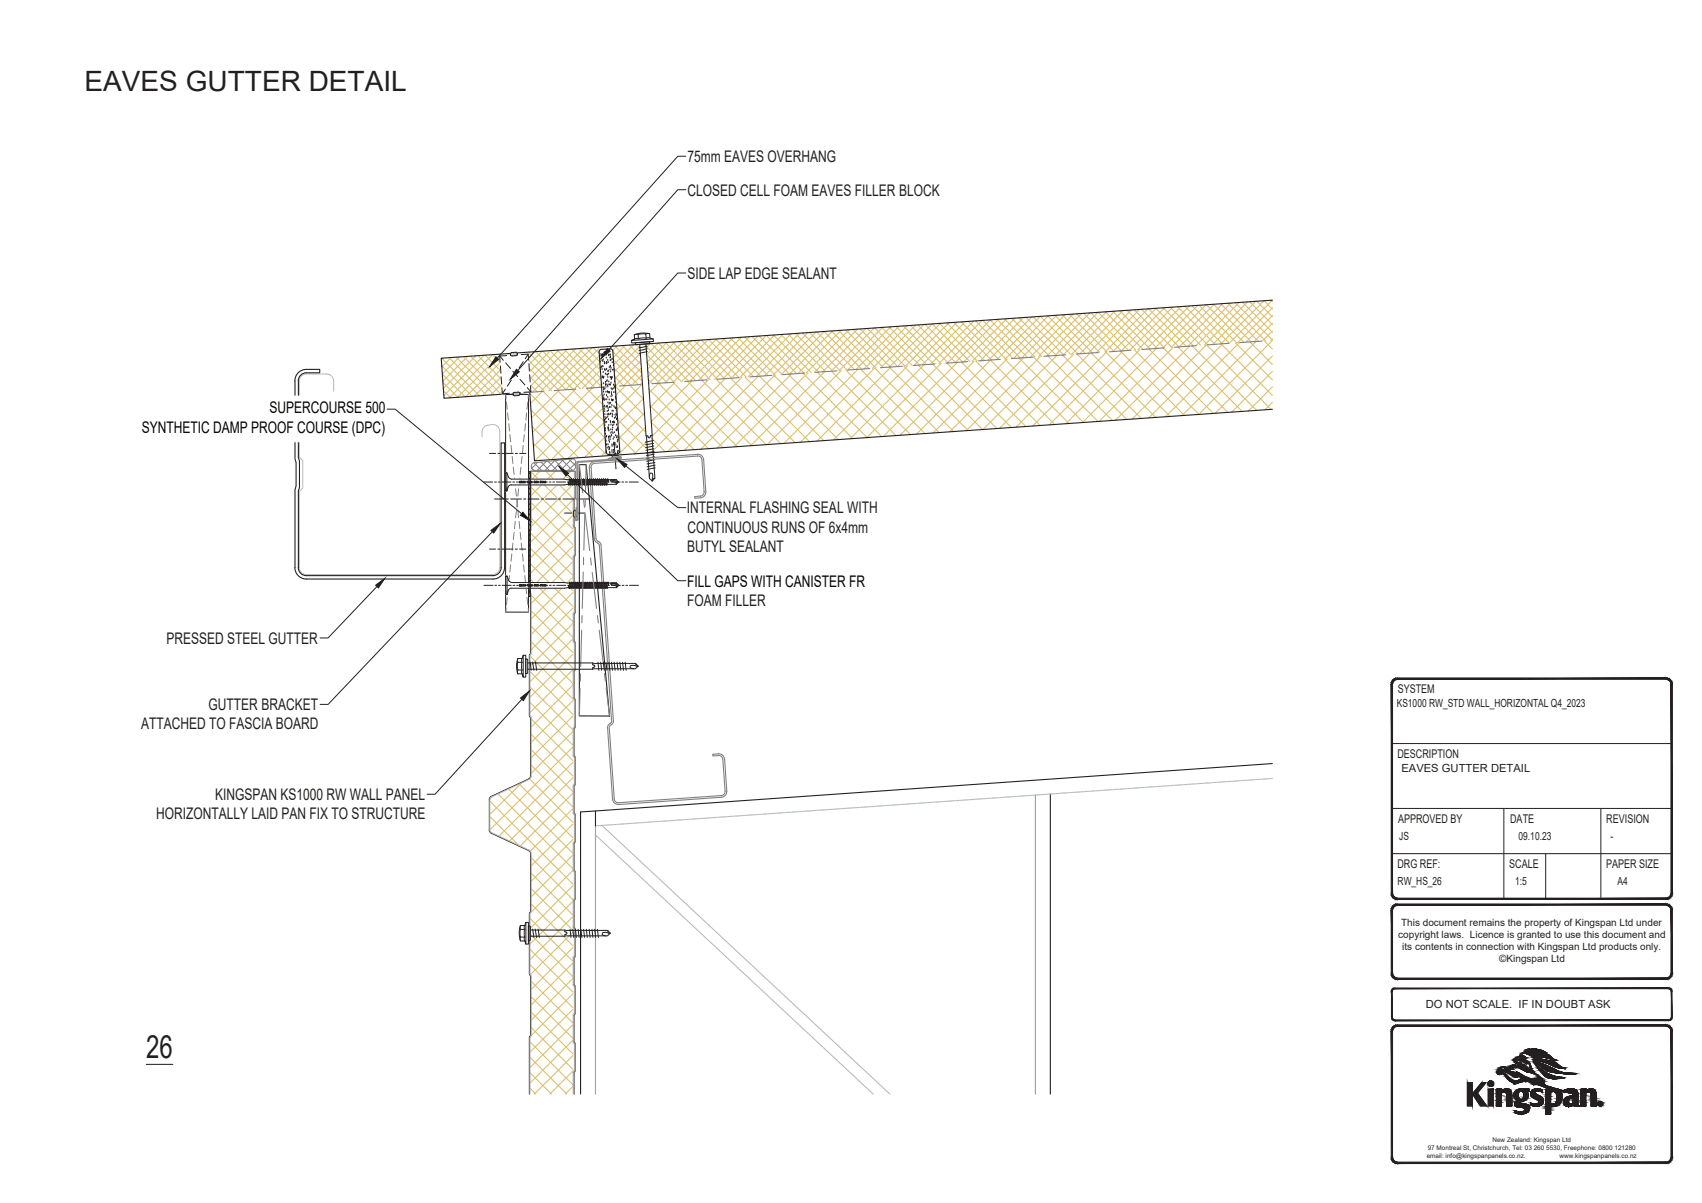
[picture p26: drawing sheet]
<svg xmlns="http://www.w3.org/2000/svg" width="297mm" height="210mm" viewBox="0 0 297 210" stroke-linecap="round" stroke-linejoin="round" font-family="sans-serif">
<defs><g id="words">
<text font-size="5.6" fill="#231f20" x="25.5" y="184.6">26</text>
<text font-size="4.9" fill="#231f20" x="14.8" y="15.9">EAVES GUTTER DETAIL</text>
<g font-size="2.8" fill="#231f20">
<text x="120" y="28.3">75mm EAVES OVERHANG</text>
<text x="120" y="34.1">CLOSED CELL FOAM EAVES FILLER BLOCK</text>
<text x="120" y="48.7">SIDE LAP EDGE SEALANT</text>
<text x="119.9" y="89.6">INTERNAL FLASHING SEAL WITH</text>
<text x="120" y="93">CONTINUOUS RUNS OF 6x4mm</text>
<text x="119.9" y="96.3">BUTYL SEALANT</text>
<text x="119.9" y="105.7">FOAM FILLER</text>
<text x="29.1" y="112.4">PRESSED STEEL GUTTER</text>
<text x="36.4" y="124">GUTTER BRACKET</text>
<text x="24.6" y="127.3">ATTACHED TO FASCIA BOARD</text>
<text x="27.2" y="143">HORIZONTALLY LAID PAN FIX TO STRUCTURE</text>
<text x="37.5" y="139.6">KINGSPAN KS1000 RW WALL PANEL</text>
</g>
<g font-size="2.8" fill="#040503">
<text x="24.8" y="75.5">SYNTHETIC DAMP PROOF COURSE (DPC)</text>
<text x="47" y="72.2">SUPERCOURSE 500</text>
<text x="119.9" y="102.4">FILL GAPS WITH CANISTER FR</text>
</g>
<g font-size="2.1" fill="#231f20">
<text x="243.9" y="121">SYSTEM</text>
<text x="243.9" y="132.3">DESCRIPTION</text>
<text x="244" y="143.6">APPROVED BY</text>
<text x="263.6" y="143.6">DATE</text>
<text x="280.3" y="143.6">REVISION</text>
<text x="243.9" y="151.5">DRG REF:</text>
<text x="263.4" y="151.5">SCALE</text>
<text x="280.3" y="151.5">PAPER SIZE</text>
</g>
<g font-size="2" fill="#231f20">
<text x="243.8" y="123.5">KS1000 RW_STD WALL_HORIZONTAL Q4_2023</text>
<text x="244.6" y="134.8">EAVES GUTTER DETAIL</text>
<text x="244.2" y="146.6">JS</text>
<text x="265" y="146.6">09.10.23</text>
<text x="281.1" y="146.6">-</text>
<text x="243.9" y="154.5">RW_HS_26</text>
<text x="264.4" y="154.5">1:5</text>
<text x="282.3" y="154.5">A4</text>
<text x="248.8" y="176">DO NOT SCALE. IF IN DOUBT ASK</text>
</g>
<g font-size="1.7" fill="#231f20">
<text x="244.5" y="161.7">This document remains the property of Kingspan Ltd under</text>
<text x="244" y="163.8">copyright laws. Licence is granted to use this document and</text>
<text x="244.7" y="165.8">its contents in connection with Kingspan Ltd products only.</text>
<text x="261.7" y="168">©Kingspan Ltd</text>
</g>
<g font-size="1.1" fill="#231f20">
<text x="249" y="202.1">email: info@kingspanpanels.co.nz.</text>
<text x="249.2" y="200.7">97 Montreal St, Christchurch, Tel: 03 260 5530, Freephone: 0800 121280</text>
<text x="260.5" y="199.4">New Zealand: Kingspan Ltd</text>
<text x="272.2" y="202.1">www.kingspanpanels.co.nz</text>
</g>
</g></defs>
<g fill="none" stroke="#dcc06c" stroke-width=".19">
<path d="M113.5 60l-.8 .8M113.6 60l6.6 6.5M114.9 59.9l6.5 6.5M114.9 59.9l-2.1 2.1M116.1 59.8l6.6 6.6M116.4 59.8l-3.5 3.5 3.5 3.5M117.4 59.7l6.5 6.6M117.8 59.7l-4.8 4.8M118.7 59.6l6.5 6.6M119.2 59.6l-6.2 6.2M119.9 59.5l6.6 6.6M120.7 59.5l-7.5 7.5"/>
<path d="M121.2 59.4l6.5 6.6M122.1 59.4l-7.5 7.5M122.4 59.4l6.6 6.5M123.6 59.3l-7.5 7.5M123.7 59.3l6.6 6.5M124.9 59.2l6.6 6.5M125 59.2l-7.5 7.5M126.2 59.1l6.6 6.6M126.5 59.1l-7.6 7.5-6.2-6.2M127.5 59l6.5 6.6M127.9 59l-7.5 7.5M128.7 58.9l6.6 6.6"/>
<path d="M129.4 58.9l-7.5 7.5M130 58.8l6.5 6.6M130.8 58.8l-7.5 7.5M132.3 58.7l-7.6 7.5M132.5 58.7l6.6 6.5M133.7 58.6l-7.5 7.5M133.8 58.6l6.5 6.5M135 58.5l6.6 6.5M135.2 58.5l-7.6 7.5M136.3 58.4l6.5 6.5M136.6 58.4l-7.5 7.5M137.5 58.3l6.6 6.6"/>
<path d="M138.1 58.3l-7.6 7.5M138.8 58.2l6.6 6.6M139.5 58.2l-7.5 7.5M140.1 58.1l6.5 6.6M141 58.1l-7.6 7.5M141.3 58l6.6 6.6M142.4 58l-7.5 7.5M142.6 58l6.5 6.5M143.8 57.9l6.6 6.5M143.9 57.9l-7.6 7.5M145.1 57.8l6.5 6.5M145.3 57.8l-7.5 7.5-6.6-6.6"/>
<path d="M146.4 57.7l6.5 6.5M146.8 57.7l-7.6 7.5M147.6 57.6l6.6 6.6M148.2 57.6l-7.5 7.5M148.9 57.5l6.5 6.6M149.7 57.5l-7.6 7.5M150.1 57.4l6.6 6.6M151.1 57.3l-7.5 7.6M151.4 57.3l6.5 6.6M152.6 57.3l-7.6 7.5M152.6 57.2l6.6 6.6M153.9 57.2l6.6 6.5"/>
<path d="M154 57.2l-7.5 7.5M155.2 57.1l6.5 6.5M155.5 57l-7.6 7.6M156.4 57l6.6 6.5M156.9 56.9l-7.5 7.6M157.7 56.9l6.5 6.6M158.4 56.8l-7.6 7.6M158.9 56.8l6.6 6.6M159.8 56.8l-7.5 7.5M161.3 56.6l-7.6 7.6M161.4 56.6l6.6 6.6M164 56.5l6.5 6.5"/>
<path d="M164.1 56.4l-7.5 7.6M165.2 56.4l6.6 6.5M165.6 56.4l-7.6 7.5M166.5 56.3l6.5 6.5M167 56.2l-7.5 7.6M167.8 56.2l6.5 6.5M168.5 56.1l-7.6 7.6M169 56.1l6.6 6.6M169.9 56l-7.5 7.6M170.3 56l6.5 6.6M171.4 55.9l-7.6 7.6M171.5 55.9l6.6 6.6"/>
<path d="M172.8 55.8l6.5 6.6M172.8 55.8l-7.5 7.6M174 55.8l6.6 6.5M174.3 55.7l-7.5 7.6-6.6-6.6M175.3 55.7l6.5 6.5M175.7 55.6l-7.5 7.6M176.6 55.6l6.5 6.5M177.2 55.5l-7.6 7.6M177.8 55.5l6.6 6.5M178.6 55.4l-7.5 7.6M179.1 55.4l6.5 6.6M180.1 55.3l-7.6 7.6"/>
<path d="M180.3 55.3l6.6 6.6M181.5 55.2l-7.5 7.6M181.6 55.2l6.6 6.6M182.8 55.1l6.6 6.6M183 55.1l-7.6 7.6M184.1 55l6.6 6.6M184.4 55l-7.5 7.6M185.4 55l6.5 6.5M185.9 54.9l-7.6 7.6M186.6 54.9l6.6 6.5M187.3 54.8l-7.5 7.6M187.9 54.8l6.5 6.5"/>
<path d="M188.8 54.7l-7.6 7.6M189.1 54.7l6.6 6.6M190.2 54.6l-7.5 7.6M190.4 54.6l6.6 6.6M191.6 54.5l-7.5 7.6M191.7 54.5l6.5 6.6M192.9 54.4l6.6 6.6M193.1 54.4l-7.5 7.6M194.2 54.3l6.5 6.6M194.5 54.3l-7.5 7.6M195.4 54.3l6.6 6.5M196 54.2l-7.5 7.6"/>
<path d="M196.7 54.2l6.5 6.5M197.4 54.1l-7.5 7.6M198 54.1l6.5 6.5M198.9 54l-7.5 7.6M199.2 54l6.6 6.5M200.3 53.9l-7.5 7.6M200.5 53.9l6.5 6.6M201.7 53.8l6.6 6.6M201.8 53.8l-7.6 7.5M203 53.7l6.6 6.6M203.2 53.7l-7.5 7.6M204.2 53.6l6.6 6.6"/>
<path d="M204.7 53.6l-7.6 7.6M205.5 53.6l6.6 6.5M206.1 53.5l-7.5 7.5M206.8 53.5l6.5 6.5M207.6 53.4l-7.6 7.5M208 53.4l6.6 6.5M209 53.3l-7.5 7.5M209.3 53.3l6.5 6.5M210.5 53.2l-7.6 7.6M210.5 53.2l6.6 6.6M211.8 53.1l6.6 6.6M211.9 53.1l-7.5 7.5"/>
<path d="M213.1 53l6.5 6.6M213.4 53l-7.6 7.5M214.3 52.9l6.6 6.6M214.8 52.9l-7.5 7.5M215.6 52.8l6.5 6.5M215.6 59.9l6.5 6.4M216.3 52.8l-7.6 7.6M216.3 59.8l-12.9 13M216.8 52.8l5.3 5.2M217.7 52.7l-7.5 7.5M218.1 52.7l4 3.9M218.1 59.7l4 3.9"/>
<path d="M219.2 52.6l-7.6 7.5M219.2 59.6l-12.9 12.9M219.3 52.6l2.8 2.7M220.7 59.5l1.4 1.4M221.9 52.4l.2 .2M222.1 59.4l-12.9 12.9M222.1 54l-1.5-1.5-7.5 7.5M222.1 59.1l-.3 .3M222.1 57.8l-1.8 1.7M222.1 56.4l-3.2 3.2M222.1 55.1l-4.7 4.6M222.1 53.7l-6.1 6.1"/>
<path d="M222.1 52.4l-7.6 7.5M77.1 63.8l5.3 5.4M77.1 62.5l6.6 6.6M77.2 65.3l4 4M77.3 62.5l-.3 .3M77.3 66.7l2.6 2.6M77.4 68.2l1.2 1.2M78.4 62.4l6.5 6.6M78.7 62.4l-1.6 1.6M79.6 62.4l6.6 6.5M80.2 62.3l-3 3M80.9 62.3l6.6 6.5"/>
<path d="M81.3 69.3l6-6-1.4-1.4-7.5 7.6M81.6 62.2l-4.3 4.4M82.1 62.2l5.5 5.4M83.1 62.1l-5.7 5.7M83.4 62.1l4.1 4.1M84.5 62l-7.1 7.1M84.7 62l2.7 2.7M87.2 61.8l.3 .3M87.4 64.5l-4.6 4.7M87.4 61.8l-7.5 7.5M87.5 65.8l-3.3 3.2M87.5 67.1l-1.8 1.8"/>
<path d="M87.6 68.3l-.5 .5M88.5 61.7l.3 .3M88.9 61.7l-.4 .4M92.2 61.5l6.6 6.5M92.3 62.9l5.2 5.2M92.4 64.3l3.9 3.9M92.5 68.7l10.9 10.9M92.5 65.8l2.5 2.5M92.6 67.2l1.1 1.2M92.7 71.6l8.2 8.2M92.9 74.5l5.5 5.5M93.1 77.4l2.8 2.8"/>
<path d="M93.2 61.4l-1 1M93.5 61.4l6.5 6.5M94.6 61.3l-2.3 2.3M94.7 68.3l-2.1 2.1M94.7 61.3l6.6 6.6M94.8 68.3l10.9 11M96 61.2l6.5 6.6M96.1 61.2l-3.7 3.7M97.3 61.1l6.5 6.6M97.3 68.1l8.2 8.3M97.5 61.1l-5 5M97.6 68.1l-4.8 4.8"/>
<path d="M98.5 61l6.5 6.5M99 61l-6.4 6.4M99.8 60.9l5.1 5.1M99.8 67.9l5.5 5.6M100.4 60.9l-7.5 7.5M100.5 67.9l-7.5 7.5M101 60.9l3.8 3.7-3.2 3.2M101.9 60.8l-7.6 7.5M102.3 60.8l2.4 2.3M102.3 67.8l2.8 2.8M103.3 60.7l-7.5 7.5M103.4 67.7l-10.3 10.3"/>
<path d="M103.5 60.7l1.1 1M104.5 60.9l-7.3 7.2M104.6 62.1l-5.9 5.9M104.7 63.4l-4.6 4.5M104.9 67.6v.1M104.9 65.9l-1.9 1.8M105 67.1l-.5 .5M105 68.8l-11.7 11.6M105.2 71.3l-8.9 8.9M105.4 73.8l-6.2 6.1M105.5 76.3l-3.3 3.4M105.7 78.8l-.6 .6"/>
<path d="M107 61.4l5 5M107.1 62.8l4.3 4.3M107.2 64.3l2.9 2.9M107.3 65.7l1.6 1.6M107.3 60.4l4.6 4.6M107.4 67.2l.2 .2M107.5 67.5l4.9 5M107.7 70.4l4.9 5M107.7 60.4l-.7 .7M107.9 73.3l4.9 5M108.1 76.2l3 3M108.3 79.1l.3 .3"/>
<path d="M108.6 60.3l3.2 3.2M109.1 60.3l-2.1 2.1M109.2 67.3l-1.6 1.6M109.9 60.2l1.8 1.9M109.9 67.2l2.3 2.4M110.6 60.2l-3.5 3.5M111.1 60.2l.5 .4M111.6 60.5l-4.4 4.4M111.7 61.8l-4.4 4.3M111.8 63l-4.4 4.4M111.9 64.3l-3.1 3M111.9 65.5l-1.6 1.7"/>
<path d="M112 66.8l-.3 .3M112.1 67.1l-4.3 4.3M112.2 69.6l-4.3 4.3M112.4 72.1l-4.3 4.4M112.6 74.7l-4.3 4.3M112.8 77.2l-2.1 2M112.8 61.8l4.9 4.9M113 64.7l2.1 2.2M113.1 66.2l.8 .8M113.2 67.9l10.4 10.4M113.4 70.8l7.7 7.7M113.8 76.6l2.3 2.2"/>
<path d="M114.9 66.9l11.3 11.2M115 66.9l-1.7 1.7M117.4 66.7l11.3 11.3M117.9 66.7l-4.5 4.4M120 66.6l11.2 11.2M120.7 66.5l-7.1 7.2 5 5M122.5 66.4l11.2 11.2M123.6 66.3l-9.8 9.9M125 66.2l11.2 11.2M126.5 66.1l-12.5 12.6M127.5 66l11.3 11.3M129.4 65.9l-12.9 12.9"/>
<path d="M130 65.9l11.3 11.2M132.3 65.7l-12.9 12.9M132.6 65.7l11.2 11.2M135.1 65.5l11.2 11.2M135.2 65.5l-12.9 12.9M137.6 65.3l11.2 11.3M138.1 65.3l-12.9 12.9M140.1 65.1l11.3 11.3M141 65.1l-12.9 12.9M142.6 65l11.3 11.2M143.9 64.9l-12.9 12.9M145.1 64.8l11.3 11.2"/>
<path d="M146.8 64.7l-12.9 12.9M147.6 64.6l11.3 11.3M149.7 64.5l-12.9 12.9M150.2 64.4l11.2 11.3M152.6 64.3l-12.9 12.9M152.7 64.3l11.2 11.2M155.2 64.1l11.2 11.2M155.5 64.1l-12.9 12.9M157.7 63.9l11.3 11.2M158.4 63.9l-12.9 12.9M160.2 63.7l11.3 11.3M161.3 63.7l-12.9 12.9"/>
<path d="M162.8 63.5l11.2 11.3M164.2 63.5l-12.9 12.9M165.3 63.4l11.2 11.2M167.1 63.2l-12.9 13M167.8 63.2l11.2 11.2M169.3 63.1l-6.6-6.6-7.5 7.6M170 63.1l-12.9 12.9M170.3 63l11.3 11.3M172.8 62.8l11.3 11.3M172.9 62.8l-13 13M175.4 62.7l11.2 11.2M175.8 62.6l-13 13"/>
<path d="M177.9 62.5l11.2 11.2M178.7 62.4l-13 13M180.4 62.3l11.2 11.3M181.6 62.2l-13 13M182.9 62.1l11.2 11.3M184.5 62l-13 13M185.4 62l11.3 11.2M187.4 61.8l-13 13M187.9 61.8l11.3 11.2M190.2 61.6l-12.9 13M190.5 61.6l11.2 11.3M193 61.5l11.2 11.2"/>
<path d="M193.1 61.4l-12.9 13M195.5 61.3l11.2 11.2M196 61.2l-12.9 13M198 61.1l11.3 11.2M198.9 61l-12.9 13M200.5 60.9l11.3 11.3M201.8 60.8l-12.9 12.9M203 60.7l11.3 11.3M204.7 60.6l-12.9 13M205.6 60.6l11.2 11.2M207.6 60.4l-12.9 12.9M208.1 60.4l11.2 11.2"/>
<path d="M210.5 60.2l-12.9 13M210.6 60.2l11.2 11.3M213.1 60l9 9M213.4 60l-12.9 12.9M222.1 70.2l-1.3 1.3M222.1 67.5l-4.2 4.2M222.1 64.8l-7.1 7.1M222.1 62.1l-10 10M92.5 98.3l7.5 7.5M92.5 95.7l7.5 7.4M92.5 93l7.5 7.4M92.7 90.5l7.3 7.2"/>
<path d="M92.7 87.8l7.3 7.3M92.7 85.1l7.3 7.3M92.7 82.4l7.3 7.3M93.3 80.3l.1 .1M94.2 82.3l-1.5 1.5M95.3 82.3l4.7 4.7M96.9 82.3l-4.2 4.2M98 82.3l2 2M99.6 82.3l-6.9 6.9M100 95.4l-7.5 7.4M100 92.7l-7.5 7.4M100 90l-7.5 7.4"/>
<path d="M100 87.3l-7.5 7.5M100 84.6l-7.3 7.3M100 98l-7.3 7.3M92.5 119.9l7.5 7.5M92.5 117.2l7.5 7.5M92.5 114.5l7.5 7.5M92.5 101l7.5 7.5M92.7 112l7.3 7.3M92.7 109.3l7.3 7.3M92.7 106.6l7.3 7.3M92.7 103.9l7.3 7.3M100 119.6l-7.3 7.3"/>
<path d="M100 116.9l-7.5 7.5M100 111.5l-7.5 7.5M100 108.8l-7.5 7.5M100 106.1l-7.3 7.3M100 103.4l-7.3 7.3M100 100.7l-7.3 7.3M100 114.2l-7.5 7.5M85.5 139.8l14.5 14.5M85.9 139.1l-.4 .4M86.9 138.6l13.1 13M88.8 137.7l11.2 11.2M90.6 136.9l9.4 9.3"/>
<path d="M91 136.7l-5.5 5.5M92.5 136l7.5 7.5M92.5 122.6l7.5 7.5M92.7 133.6l7.3 7.3M92.7 130.9l7.3 7.3M92.7 128.2l7.3 7.3M92.7 125.5l7.3 7.3M100 138.4l-9.2 9.2M100 133.1l-12.9 12.8M100 130.4l-14.5 14.5M100 127.7l-7.3 7.3M100 125l-7.3 7.3"/>
<path d="M100 122.3l-7.3 7.3M100 135.8l-11.1 11M85.5 142.5l5 5M92.7 157.8l7.3 7.3M92.7 155.1l7.3 7.3M92.7 152.4l7.3 7.3M92.7 149.7l7.3 7.3M100 157.3l-7.5 7.5M100 154.6l-7.5 7.5M100 149.2l-7.3 7.3M100 141.2l-7.4 7.4M100 151.9l-7.3 7.3"/>
<path d="M100 146.5l-7.3 7.3M100 143.8l-7.3 7.3M92.5 168.4l7.5 7.5M92.5 165.7l7.5 7.5M92.5 163l7.5 7.5M92.5 160.3l7.5 7.5M92.7 179.4l7.3 7.3M92.7 176.7l7.3 7.3M92.7 174l7.3 7.3M92.7 171.3l7.3 7.3M100 178.9l-7.5 7.5M100 173.5l-7.3 7.3"/>
<path d="M100 170.8l-7.3 7.3M100 168.1l-7.3 7.3M100 165.4l-7.3 7.3M100 162.7l-7.4 7.4M100 176.2l-7.5 7.4M100 160l-7.5 7.5M92.5 187.2l3.7 3.8M92.5 184.6l6.4 6.4M92.5 181.8l7.5 7.5M92.5 189.9l1 1.1M100 184.2l-6.7 6.8M100 181.6l-7.5 7.4"/>
<path d="M100 189.6l-1.4 1.4M100 186.9l-4.1 4.1"/>
</g>
<g fill="none" stroke="#808180" stroke-width=".17">
<path d="M88.2 68.9l.1 .6M88.4 70.2l.1 1.2M88.6 72.1l.1 1.2M88.8 74l.1 1.2M89 75.9l.1 1.2M89.2 77.7l.1 1.3M89.4 79.7l.1 1.2M91.1 79.7l-.1 1.2M91.3 77.7l-.1 1.3M91.5 75.9l-.1 1.2M91.7 74l-.1 1.2M91.9 72.1l-.1 1.2"/>
<path d="M92.1 70.2l-.1 1.2M92.2 68.9v.6M89.1 98.6l-.1 1.3M89.3 96.7l-.1 1.3M89.5 94.8l-.1 1.3M89.6 81.5l.1 1.3M89.7 92.9l-.1 1.3M89.8 83.4l.1 1.3M89.9 91l-.1 1.3M90 85.3l.1 1.3M90.1 89.1l-.1 1.3M90.2 87.2l.1 1.3"/>
<path d="M90.3 87.2l-.1 1.3M90.4 89.1l.1 1.3M90.5 85.3l-.1 1.3M90.6 91l.1 1.3M90.7 83.4l-.1 1.3M90.8 92.9l.1 1.3M90.9 81.5l-.1 1.3M91 94.8l.1 1.3M91.2 96.7l.1 1.3M91.4 98.6l.1 1.3M92.7 81.5a.65 .65 0 0 1 .6-.7l6.5-.7-2 2M92.7 81.5a.6 .6 0 0 0 .6 .6h6.6"/>
<path d="M92.8 81.7l.3 .4M93.2 80.8l1.3 1.3M93.8 80.7l-1 1M94.4 80.6l1.5 1.5M95.3 80.6l-1.5 1.5M95.6 80.5l1.6 1.6M96.8 80.4l-1.7 1.7M96.9 80.4l1.6 1.7M98.1 80.3l1.8 1.8M98.3 80.2l-1.8 1.9M99.3 80.1l1.2 1.2M99.8 80.1l.5 .1 .2 .5"/>
<path d="M100.5 80.8l-1.3 1.3M100.5 80.7v.8a.6 .6 0 0 1-.6 .6M88.3 106.2l-.1 .6M88.5 104.3l-.1 1.2M88.7 102.4l-.1 1.3M88.9 100.5l-.1 1.2M91.6 100.5l.1 1.2M91.8 102.4l.1 1.3M92 104.3l.1 1.2M92.2 106.2v.6"/>
</g>
<g fill="none" stroke="#231f20" stroke-width=".19">
<path d="M222.1 52.4l-145.1 10.1 .5 7 15-1 .8 11.9 128.8-9M51.5 66.5v13.6l.2 .6v4.1l-.2 .6v13.7M52.1 66.5v13.4l.2 .6v4.6l-.2 .6v13.4M53.5 65.1a1.41 1.41 0 0 0-1.4 1.4M53.5 64.5a2 2 0 0 0-2 2M53.5 64.5h2.3v.6h-2.3M104.7 62h.1M104.8 64.1h.1M104.8 63h.1M104.9 61.7h.1M104.9 62h.1M105 67.1h.1"/>
<path d="M105 63.9h.1M105 66.9h.1M105 61.9h.1M105.1 62.8h.1M105.1 64.3h.1M105.1 63.8h.1M105.1 65.7h.1M105.1 65.6h.1M105.2 61.7h.1M105.2 61.9h.1M105.2 65.6h.1M105.2 62.9h.1"/>
<path d="M105.2 70.9h.1M105.2 63.9h.1M105.3 69h.1M105.3 65.8h.1M105.3 62.6h.1M105.3 67.5h.1M105.3 64.8h.1M105.3 69.5h.1M105.3 68.3h.1M105.3 66.8h.1M105.4 67.9h.1M105.4 69.6h.1"/>
<path d="M105.4 61.5h.1M105.4 65.7h.1M105.4 69.4h.1M105.4 67.8h.1M105.4 68.8h.1M105.4 69.7h.1M105.5 71.3h.1M105.5 63.1h.1M105.5 61.4h.1M105.5 73.2h.1M105.5 64.3h.1M105.5 70.7h.1"/>
<path d="M105.5 63.3h.1M105.5 71.7h.1M105.6 74.1h.1M105.6 72.2h.1M105.6 70.9h.1M105.6 67.7h.1M105.6 73.1h.1M105.6 72.7h.1M105.6 63.2h.1M105.6 64.5h.1M105.6 61.3h.1M105.6 73.5h.1"/>
<path d="M105.6 73.6h.1M105.6 69.6h.1M105.6 74.6h.1M105.7 73h.1M105.7 75h.1M105.7 65.1h.1M105.7 66.6h.1M105.7 77h.1M105.7 67.1h.1M105.7 75.6h.1M105.7 67h.1M105.7 76.6h.1"/>
<path d="M105.7 68.3h.1M105.7 77.6h.1M105.8 76.9h.1M105.8 64.4h.1M105.8 61.3h.1M105.8 76.1h.1M105.8 67h.1M105.8 78.6h.1M105.8 78.9l.2 .4h.2l1.6-.1M105.8 62.3h.1M105.8 77.4h.1M105.9 78.8h.1"/>
<path d="M105.9 68.9h.1M105.9 61.8h.1M105.9 63.3h.1M105.9 76h.1M105.9 72.8h.1M105.9 73.5h.1M105.9 70.8h.1M105.9 63.1h.1M105.9 64.3h.1M105.9 69.6h.1M105.9 66.4h.1M105.9 60.9h.1"/>
<path d="M105.9 63.2h.1M105.9 65.3h.1M105.9 70.9h.1M106 66.3h.1M106 78h.1M106 71.7h.1M106 72.2h.1M106 70.7h.1M106 68.3h.1M106 67.2h.1M106 65.3h.1M106 68.2h.1"/>
<path d="M106.1 72.6h.1M106.1 69.2h.1M106.1 62.7h.1M106.1 74.6h.1M106.1 65.7h.1M106.1 64.7h.1M106.1 77.4h.1M106.1 70.2h.1M106.1 67h.1M106.1 71.1h.1M106.1 63.1h.1M106.2 77.9h.1"/>
<path d="M106.2 74.8h.1M106.2 74.5h.1M106.2 64.6h.1M106.2 72.1h.1M106.2 74.7h.1M106.2 71.5h.1M106.2 68.3h.1M106.2 65.1h.1M106.2 76.2h.1M106.2 73.1h.1M106.2 61.9h.1M106.2 72.2h.1"/>
<path d="M106.3 76.4h.1M106.3 66.5h.1M106.3 74.1h.1M106.3 61.8h.1M106.3 76.8h.1M106.3 78.3h.1M106.3 68.5h.1M106.3 75.1h.1M106.3 70.4h.1M106.3 69.6h.1M106.3 76h.1M106.3 64h.1"/>
<path d="M106.4 71h.1M106.4 78.2h.1M106.4 68.3h.1M106.4 77h.1M106.4 67h.1M106.4 78h.1M106.4 78.8h.1M106.4 79h.1M106.4 70.2h.1M106.5 72.2h.1M106.5 64.4h.1M106.5 62.3h.1"/>
<path d="M106.5 61.8h.1M106.5 76.6h.1M106.5 76.2h.1M106.5 73.4h.1M106.5 70.2h.1M106.5 65.7h.1M106.5 62.8h.1M106.5 60.9h.2l.2 .3 1.3 17.6-.2 .3-.2 .1M106.5 67h.1M106.5 63.8h.1M106.5 60.9l-1.6 .1-.3 .2v.2l1.2 17.6M106.5 73.6h.1"/>
<path d="M106.5 72.1h.1M106.5 62.2h.1M106.6 64.8h.1M106.6 74.9h.1M106.6 75.4h.1M106.6 71h.1M106.6 65.7h.1M106.6 69.1h.1M106.6 74h.1M106.6 64.1h.1M106.6 66.7h.1M106.7 62.7h.1"/>
<path d="M106.7 75.9h.1M106.7 66.1h.1M106.7 67.7h.1M106.7 68.3h.1M106.7 68.7h.1M106.7 69.7h.1M106.7 75.8h.1M106.7 66h.1M106.8 65.7h.1M106.8 69.6h.1M106.8 70.6h.1M106.8 75.3h.1"/>
<path d="M106.8 77.5h.1M106.8 78.5h.1M106.8 72.1h.1M106.8 68.9h.1M106.8 78.8h.1M106.8 77.7h.1M106.8 67.9h.1M106.8 71.6h.1M106.8 62.5h.1M106.8 69.8h.1M106.8 63.1h.1M106.9 74.9h.1"/>
<path d="M106.9 64.4h.1M106.9 72.6h.1M106.9 73.6h.1M106.9 74.1h.1M106.9 72.3h.1M106.9 74.5h.1M107 67.8h.1M107 69.7h.1M107 73.6h.1M107 75.5h.1M107 71.6h.1M107 76.5h.1"/>
<path d="M107 77.5h.1M107.1 73.6h.1M107.1 63.7h.1M107.1 67.1h.1M107.1 78.4h.1M107.1 78.8h.1M107.1 77.2h.1M107.1 74h.1M107.1 68.4h.1M107.1 70.8h.1M107.1 67.6h.1M107.1 73.5h.1"/>
<path d="M107.1 64.5h.1M107.2 76.2h.1M107.2 77.5h.1M107.2 75.4h.1M107.2 65.5h.1M107.2 79.2h.1M107.2 72.9h.1M107.2 73.6h.1M107.2 77.3h.1M107.2 67.4h.1M107.3 66.5h.1M107.3 71h.1"/>
<path d="M107.3 77.2h.1M107.3 67.3h.1M107.4 72.3h.1M107.4 67.2h.1M107.4 68.4h.1M107.4 68.2h.1M107.4 79.1h.1M107.4 69.2h.1M107.4 75.9h.1M107.4 72.7h.1M107.4 71.2h.1M107.4 69.1h.1"/>
<path d="M107.5 69.5h.1M107.5 77.5h.1M107.5 70.1h.1M107.5 71.1h.1M107.5 74.9h.1M107.5 72.1h.1M107.5 77.9h.1M107.6 71.5h.1M107.6 76.2h.1M107.6 73h.1M107.6 72.3h.1M107.6 74h.1"/>
<path d="M107.6 74.9h.1M107.6 75h.1M107.7 76h.1M107.7 74.8h.1M107.7 77h.1M107.7 77.8h.1M107.8 77.9h.1M107.8 74.6h.1M107.8 78.9h.1M107.8 76.7h.1M107.8 78.7h.1M107.9 76.6h.1"/>
<path d="M107.9 76.3h.1M107.9 78.6h.1M51.5 99.1a2 2 0 0 0 2 2M52.1 99.1a1.41 1.41 0 0 0 1.4 1.4M88.1 99.1a2 2 0 0 1-2 2M88.1 99.1v-21.8h-.6v21.8a1.41 1.41 0 0 1-1.4 1.4M92.4 92.9v10.4l.1 .2M92.5 92.7l-.1 .2M92.6 92.5l-.1 .2M92.6 82.3v10.2M53.5 100.5h32.6M53.5 101.1h32.6"/>
<path d="M92.5 103.5l.1 .2M92.5 114.3l-.1 .2v10.4l.1 .2M92.6 114.1l-.1 .2M92.6 103.7v10.4M85.4 139.6v5.3l.1 .4 6.8 3.2M92.3 136l-6.6 3-.3 .6M92.5 125.1l.1 .2v10.2M92.6 135.5l-.3 .4M183.3 138.6v52.4M222.1 133.3l-118.2 8.3v2.6M92.3 148.5l.3 .4M92.4 159.5v10.4l.1 .2"/>
<path d="M92.5 159.3l-.1 .2M92.5 159.3h.1M92.6 148.9l-.1 10.4M103.9 141.6l-2.6 .1v49.3M92.5 170.1l.1 .2v10.4M92.5 180.9l-.1 .2v9.9M92.6 180.7l-.1 .2"/>
</g>
<g fill="none" stroke="#808180" stroke-width=".19">
<path d="M214.5 59.9l-3.8 .3M220.2 59.5l-3.8 .3M94.8 68.3l-2.3 .2M100.5 67.9l-3.8 .3M106.2 67.5l-3.8 .3M111.9 67.1l-3.8 .3M117.6 66.7l-3.8 .3M123.3 66.3l-3.8 .3M129 65.9l-3.8 .3M134.7 65.5l-3.8 .3M140.4 65.1l-3.8 .3M146.1 64.7l-3.8 .3"/>
<path d="M151.8 64.3l-3.8 .3M157.5 63.9l-3.8 .3M163.2 63.5l-3.8 .3M168.9 63.1l-3.8 .3M174.6 62.7l-3.8 .3M180.3 62.3l-3.8 .3M186 61.9l-3.8 .3M191.7 61.5l-3.8 .3M197.4 61.1l-3.8 .3M203.1 60.7l-3.8 .3M208.8 60.3l-3.8 .3M92.6 82.3h7.8v4.5l-.1 .3"/>
<path d="M100.2 91.8v.2M100.2 97.3v4.5M100.2 87.2v4.6M100.2 97.1v.1M100.2 87.1v.1M100.3 92l.1 .3M100.3 97.1h.1M100.4 92.3v4.5l-.1 .3M100.2 111.8v.2M100.2 101.8v.2M100.2 117.3v4.5M100.2 107.2v4.6"/>
<path d="M100.2 117.1v.1M100.2 107.1v.1M100.3 112h.1M100.3 102l.1 .2M100.3 112l.1 .3v4.5l-.1 .3M100.4 102.3v4.5l-.1 .3M100.2 131.8v.2M100.2 121.8v.2M100.2 137.3v4.5M100.2 127.2v4.6M100.2 137.1v.1M100.2 127.1v.1"/>
<path d="M100.3 132l.1 .3v4.5l-.1 .3M100.3 122h.1M100.3 122l.1 .2v4.6l-.1 .3M100.3 137.1h.1M100.3 127.1h.1M100.2 151.8v.2M100.2 141.8v.2M100.2 157.3v4.5M100.2 147.2v4.6M100.2 157.1v.1M100.2 147.1v.1M100.3 152l.1 .3v4.5"/>
<path d="M100.3 142l.1 .2v4.6M100.4 156.8l-.1 .3M100.4 146.8l-.1 .3M100.2 171.8v.2M100.2 161.8v.2M100.2 177.3v4.5M100.2 167.2v4.6M100.2 177.1v.1M100.2 167.1v.1M100.3 172l.1 .3v4.5l-.1 .3M100.3 162l.1 .2M100.4 162.3v4.5l-.1 .3"/>
<path d="M100.2 181.8v.2M100.2 187.2v3.8M100.2 187.1v.1M100.3 182l.1 .2v4.6l-.1 .3M100.3 187.1h.1"/>
</g>
<g fill="none" stroke="#bababa" stroke-width=".19">
<path d="M92.5 92.9v10.4l.2 .4M92.6 92.7l-.1 .2M92.7 92.5l-.1 .3M92.7 82.3v10.2M100 91.8l.2 .5M100 87.2v4.6M100 97.3v4.5M100.1 87l-.1 .2M100.2 96.8l-.2 .4M100.2 86.8l-.1 .2M100.2 82.3v4.5M100.2 92.3v4.5"/>
<path d="M92.6 114.3v10.7M92.6 114.3h.1M92.7 114.1l-.1 .2M92.7 103.7v10.4M100 111.8l.2 .5M100 101.8l.2 .4M100 107.2v4.6M100 117.3v4.5M100.1 117l-.1 .2M100.2 117h-.1M100.2 116.8v.1M100.2 106.8l-.2 .4"/>
<path d="M100.2 102.3v4.5M100.2 112.3v4.5M85.5 139.6v5.3l.1 .3 6.7 3.2M85.8 139.1l-.3 .5M92.4 136l-6.6 3.1M92.6 125l.1 .3M92.7 135.6l-.3 .4M92.7 125.3v10.3M100 131.8l.1 .3M100 121.8l.2 .3M100 127.2v4.6M100 137.3v4.5"/>
<path d="M100.1 127l-.1 .2M100.1 132.1h.1M100.2 132.1v.2M100.2 122.1v.1M100.2 137l-.2 .2M100.2 136.8v.1M100.2 126.8l-.1 .2M100.2 122.3v4.5M100.2 132.3v4.5M92.3 148.4l.4 .5M92.5 159.5v10.4l.1 .2M92.6 159.4l-.1 .1"/>
<path d="M92.7 159.1l-.1 .3M92.7 148.9v10.2M100 151.8l.2 .5M100 141.8l.2 .4M100 147.2v4.6M100 157.3v4.5M100.2 156.8l-.2 .4M100.2 146.8l-.2 .4M100.2 142.3v4.5M100.2 152.3v4.5M103.9 145.7l48.5 45.3M105 144.1l50.3 46.9"/>
<path d="M92.6 170.1l.1 .2M92.7 170.4v10.3M100 171.8l.2 .5M100 161.8l.2 .4M100 167.2v4.6M100 177.3v4.5M100.1 177l-.1 .2M100.2 177h-.1M100.2 176.8v.1M100.2 166.8l-.2 .4M100.2 162.3v4.5M100.2 172.3v4.5"/>
<path d="M92.7 180.7l-.2 .4v9.9M100 181.8l.2 .3M100 187.2v3.8M100.1 187l-.1 .2M100.2 182.1v.1M100.2 186.8l-.1 .2M100.2 182.2v4.6"/>
</g>
<path d="M180.7 138.8v52.2M103.9 144.2v46.8" fill="none" stroke="#52b88a" stroke-width=".19"/>
<path d="M222.1 135.9l-118.2 8.3" fill="none" stroke="#89bbe4" stroke-width=".19"/>
<g fill="none" stroke="#231f20" stroke-width=".17">
<path d="M110.7 58.5l.1 .7-.6 .2 3.8-.2M110.9 59.8l2.5-.1v.3l-2.4 .2zM111.4 58.4l.6-.1h1.4l-1.4-.2-1.3 .4M111.4 58.4l-.7 .1M111.4 58.4v.7M112.7 58.3l.1 .7M113.4 58.3v.7l.6 .2M113.4 59h-1.3l-1.3 .2M114 59.2v.4l-3.1 .2-.6 .1-.1-.5M85.4 79.1h1.1M86.9 79.1h.4M87.7 79.1h1.9"/>
<path d="M88.2 68.9h4v37.9h-4zM89.9 79.1h.4M90.7 79.1h1.1M107.2 77.2l.1 1.8M107.3 79.3l.1 .4M112.7 60l1.6 23.4-.4 .6-.6-.5-1.7-23.4M112.7 76.1h.4v.1M112.9 60.4l-1.4 .3M112.9 60.9l-1.4 .3M113 61.4l-1.5 .3M113.8 76h-.3l-.2 .4-.2-.1M114 76.9l-1.4 .3"/>
<path d="M114.1 77.4l-1.4 .2M114.1 77.9l-1.4 .2M114.1 78.3l-1.4 .3M114.2 78.8l-1.4 .3M114.2 79.3l-1.4 .2M114.2 79.7l-1.4 .3M86.3 87.1h1.7M88.3 87.1h.4M89.1 87.1h1.9M91.4 87.1h.4M92.2 87.1h1.9M94.4 87.1h.4"/>
<path d="M95.2 87.1h1.9M97.5 87.1h.4M98.3 87.1h1.9M98.5 89.6h1.3M100.1 89.6h.4M100.5 87.1h.4M100.9 89.6h1.2M101.3 87.1h1.6M107.4 80.1l.1 1.8M113.3 83.2l.1-.5 .2-.1 .3 .1v.9M114.3 80.2l-1.4 .3M114.3 83.5l-.5 .1v.4"/>
<path d="M114.3 80.7l-1.4 .3M114.3 81.2l-1.4 .3M114.4 81.7l-1.4 .2M90.8 162.2v1.3M90.8 161.5l-.2 1.4 .2 1.3M90.8 164.2h.8M90.8 162.2h.8M90.8 164.2v-.6h.8l-.1 .2 .1 .4M91.6 162.2v1.3M91.6 161.5v.7M91.6 161.6l-.8-.1v.7M91.8 161v3.8l-.2-.6"/>
<path d="M91.8 161l-.2 .6M91.8 161h.4v3.8h-.4M92.2 161.6l.4 .1v2.4l-.2 .1h-.2zM92.6 162.3l13.4 .1 .5 .5-.5 .5h-13.4M93 162.2l.2 1.4M93.4 162.2l.2 1.4M93.9 162.2l.2 1.4M98.6 162.3v.3l.2 .1M98.8 162.7l.2 .2-.2 .2M98.8 163.1h-.2v.3M99.5 162.2l.1 1.4M100 162.2l.1 1.4"/>
<path d="M100.4 162.2l.2 1.4M100.9 162.2l.2 1.4M101.4 162.2l.2 1.4M101.9 162.2l.1 1.4M102.3 162.2l.2 1.4M102.8 162.2l.2 1.4M103.3 162.2l.2 1.4M103.8 162.2l.1 1.4M104.3 162.2l.1 1.4M106.1 162.4v.5h.4M106.1 162.8l-.7-.1-.3 .2 .1 .3 .5 .2"/>
</g>
<path d="M53.4 65.3a1.2 1.2 0 0 0-1.2 1.2v13.3l.6 .6v4.8l-.6 .6v13.3a1.15 1.15 0 0 0 1.2 1.2M53.4 65.3h3.6a1.2 1.2 0 0 1 1.2 1.2M58.2 66.5v1.8M85.1 74.2a1.2 1.2 0 0 0-1 1.2v.8M85.2 74.2a1.36 1.36 0 0 1 2 1.1M87.2 75.3v23.8a1.2 1.2 0 0 1-1.2 1.2M53.4 100.3h32.6" fill="none" stroke="#bababa" stroke-width=".17"/>
<path d="M87.2 62.1l.5 6.6" fill="none" stroke="#fff" stroke-width=".17"/>
<path d="M92.2 61.8l-4.5 6.9 4.9-.3zM87.2 62.1l5-.3-4.5 6.9z" fill="#fff"/>
<path d="M87.2 62.1l5-.3-4.5 6.9zM92.2 61.8l.4 6.6-4.9 .3z" fill="none" stroke="#fff" stroke-width=".17"/>
<g fill="none" stroke="#231f20" stroke-width=".17">
<path d="M87.2 62.1l.6 .8M87.3 63.9l.1 1.2M87.5 65.8v1.2M87.6 67.7l.1 1 1.2-.1M88.2 67.9l-.5 .8M88.3 63.4l.8 .9M88.4 62.1h-1.2l.1 1.1M89.1 61.9h.1M89.2 61.6l.8-.1a.31 .31 0 0 1 .3 .3 .31 .31 0 0 1-.3 .3h-.6a.31 .31 0 0 1-.3-.2 .31 .31 0 0 1 .1-.3zM89.2 66.3l-.7 1.1M89.5 64.8l.8 .9M89.6 68.8h.1"/>
<path d="M89.8 68.5a.31 .31 0 0 0-.3 .3 .31 .31 0 0 0 .4 .3l.7-.1 .1-.3M89.8 68.5h.8l.1 .2M90.3 64.7l-.7 1.1M90.3 61.8h.1M90.3 61.9l-1.2 .1M90.7 68.7h.1M90.8 66.2l.8 1M90.8 68.5l-1.3 .1M91 61.9l1.2-.1 .1 1.1M91.3 63.1l-.7 1.1M92 67.7l.6 .7M92.2 61.8l-.5 .8"/>
<path d="M92.3 63.5l.1 1.3M92.4 65.4l.1 1.3M92.6 67.3v1.1M92.6 68.4l-1.2 .1M106.8 79.9l.3 .2M106.8 79.9h.1M107.1 79.5l-.3 .4M107.7 79.5l.3 .3M107.7 79.5h-.6M108 79.8l-.3 .3M108 79.8h.1M85.4 95.8h1.1"/>
<path d="M86.9 95.8h.3M87.6 95.8h1.9M89.9 95.8h.4M90.7 95.8h1.1M100.1 89.4v.7l.3 .2M100.4 89.1h.1M100.4 90.3h.1M100.7 89.4l-.1 .7-.2 .2M100.7 89.4a.31 .31 0 0 0-.3-.3 .31 .31 0 0 0-.3 .3M107.8 80.1h-.7"/>
</g>
<g fill="none" stroke="#dcdbda" stroke-width=".17">
<path d="M89.1 61.9l.3 .2M89.1 61.7l.5 .4M89.3 61.6l.6 .5M89.5 61.5l.6 .5M89.6 68.7l.4 .4M89.6 68.9l.1 .2M89.7 68.5l.6 .6M89.8 61.5l.5 .4M89.9 68.5l.7 .5M90.1 61.5l.2 .1M90.2 68.5l.5 .4M90.5 68.5l.2 .2"/>
<path d="M106.8 79.9l.3 .2M106.9 79.7l.5 .4M107 79.6l.6 .5M107.3 79.5l.6 .6M107.5 79.5l.5 .4M107.8 79.5l.2 .2M100.3 89.1l-.2 .2M100.6 89.1l-.5 .5M100.7 90.1l-.2 .2M100.7 89.5l-.6 .6M100.7 89.3l-.6 .6M100.7 89.8l-.4 .5"/>
</g>
<g fill="none" stroke="#808180" stroke-width=".19">
<path d="M121.7 79.3a1.01 1.01 0 0 1 1.1 .9l.4 5.6a1.01 1.01 0 0 1-.9 1.1l-1 .1-.1-.3 1.1-.1M121.7 79.3l-17.9 1.3a1.01 1.01 0 0 0-1 1l.9 12.4a.91 .91 0 0 0 .6 .8M121.7 79.6a.71 .71 0 0 1 .8 .6M121.8 79.6l-18 1.3M103.8 80.9a.68 .68 0 0 0-.6 .7l.8 12.4a.86 .86 0 0 0 .7 .6l.2 .5 2.2 30.7-.2 .5-.2 .2M104.3 94.8l.3 .3 2.1 30.8-.2 .3a.92 .92 0 0 0-.5 .9M122.5 80.3l.4 5.6M122.9 85.8a.71 .71 0 0 1-.7 .8M106 127.1l.9 12.4a1 1 0 0 0 1.1 .9M106.6 126.5l-.1 .2-.2 .4 .9 12.4M125.4 131.6a1.04 1.04 0 0 1 1.1 .9l.3 5.6a1.01 1.01 0 0 1-.9 1.1M125.4 131.6h-1v.3h1"/>
<path d="M125.4 131.9a.71 .71 0 0 1 .7 .6M125.9 139.2l-17.9 1.2M126.1 132.5l.4 5.6M126.5 138.1a.71 .71 0 0 1-.6 .8l-18 1.2a.71 .71 0 0 1-.7-.6"/>
</g>
<path d="M106.2 80.1l1.9-.4 .3 .2-.2 .2-7.4 .5v10l-.2 .2-.2-.2 .2-2" fill="none" stroke="#b9519f" stroke-width=".36"/>
<path d="M89.2 101.6l-.3 1.2 .3-.1zM88.9 101.4l.3 .2-.3 1.2zM88.9 101.4l-.4 2.4 .4-1zM88.5 100.5l.4 .9-.4 2.4zM88.5 100.5l-.3 3.3h.3zM88.2 100.5h.3l-.3 3.3z" fill="#fff"/>
<path d="M88.2 100.5h.3l-.3 3.3zM88.5 100.5l.4 .9-.4 2.4zM88.5 100.5v3.3h-.3zM88.9 101.4v1.4l-.4 1zM88.9 101.4l.3 .2-.3 1.2zM89.2 101.6v1.1l-.3 .1zM89.2 101.7v1" fill="none" stroke="#fff" stroke-width=".17"/>
<path d="M89.2 102.7h18.8v-1zM89.2 101.7h18.8l-18.8 1z" fill="#fff"/>
<path d="M89.2 102.7l18.8-1v1zM89.2 101.7h18.8l-18.8 1z" fill="none" stroke="#fff" stroke-width=".17"/>
<g fill="none" stroke="#231f20" stroke-width=".17">
<path d="M84.5 102.2h1.5M86.4 102.2h.3M87 102.2h.3M87.6 102.2h1.6M88.2 100.5h.3v3.3h-.3zM88.5 100.5l.3 .8M88.7 103.1l-.2 .7v-.6M88.8 101.3l.1 .2 .4 .2M89.3 101.7l10.1 .1M89.5 102.2h.4M90.2 102.2h.3M90.6 102.3l.1-.3 .1 .3v-.3l.1 .3"/>
<path d="M90.8 102.2h1.7M90.9 102h.1v.3h-.1M91.1 102l.1 .2M91.3 102v.3h-.2l.2-.1M91.3 102.1l.1-.1 .1 .1v.2h-.2M91.7 102.1h-.1l.1 .2h-.1M92 102h.1v.3M92.2 102h.1v.3h-.1M92.4 102h.1v.3h-.1M92.6 102.3h.1M92.6 102v.3M92.7 102.2h.3"/>
<path d="M92.9 102.1h-.1l.1 .2h-.1M93.2 102h.2v.3h-.2zM93.3 102.2h.4M93.4 102l.1 .3 .1-.3M93.4 102.1h.2M93.6 102h.1v.3h-.1M93.8 102v.3M94 102v.3M94.3 102h.1v.3h-.1M94.5 102h.1v.3M94.7 102.1l.1-.1v.3h-.1M94.9 102.3l.1-.3 .1 .3"/>
<path d="M95.2 102.2v-.2h.1v.3h-.2l.2-.1M95.6 102.2h-1.8M95.9 102.2h.3M96.5 102.2h.3M97.2 102.2h1.5M99.1 102.2h.3M99.2 102.6l.2 .1M99.2 102.2l.2 .5v-.1M99.2 102.6v-.4l.2 .4M99.2 102.6l-.7 .1h-9.2h-.3l-.3 .4M99.4 101.8l.2 .8M99.4 101.8l.1-.2 .1 .2"/>
<path d="M99.4 102.6h.2M99.5 101.6l.1 1.1M99.6 101.8l.2 .8M99.6 102.6v.1l.2-.1M99.6 101.8h.1M99.7 102.2h.3M99.7 101.8l.2 .8M99.8 102.6l.2 .1 .3-.1M99.8 101.6l-.1 .2M99.8 101.6l.1 .2M99.8 101.6l.2 1.1M99.9 101.8l.2 .8"/>
<path d="M99.9 101.8h.2M100.1 101.8l.2 .8M100.1 101.8l.1-.2 .1 .2M100.2 101.6l.1 1.1M100.3 101.8l.2 .8M100.3 101.8h.1l.3 .9 .1-.1M100.3 102.6v.1l.2-.1M100.3 102.2h1.6M100.5 101.6l.2 1.1M100.5 101.6l-.1 .2 .2 .8h-.1M100.5 101.6l.1 .2M100.6 101.8l.2 .8"/>
<path d="M100.6 101.8h.2M100.8 101.8l.1 .8M100.8 101.8v-.2l.3 .2M100.8 102.6h.1M100.8 101.6l.2 1.1M100.9 101.8l.3 .8M100.9 102.6l.1 .1 .2-.1M101.1 101.8l.2 .8M101.2 102.6h.1M101.2 101.6l.2 1.1M101.2 101.6l.1 .2 .3-.2v.2M101.2 101.6l-.1 .2"/>
<path d="M101.3 101.8l.2 .8M101.3 102.6l.1 .1 .1-.1 .2 .1 .2-.1M101.4 101.8l.2 .8M101.6 101.6l.1 1.1M101.6 101.8l.3 .8M101.6 101.8l.3-.2 .1 .2 .2 .8M101.8 101.8l.2 .8M101.9 102.6h.1M101.9 101.6l.2 1.1-.1-.1M102.1 101.8h-.1l.2 .8M102.1 101.8l.2-.2v.2M102.1 101.8l.2 .8"/>
<path d="M102.2 102.6l-.1 .1M102.2 102.6h.1M102.2 102.2h.3M102.3 101.6l.1 1.1M102.3 101.8h.2M102.3 102.6l.1 .1 .1-.1M102.3 101.8l.2 .8M102.5 101.8l.1-.2 .2 1.1M102.5 101.8l.3 .9 .1-.1M102.5 102.6h.2M102.6 101.6l.1 .2M102.8 101.8l.2 .8"/>
<path d="M102.9 102.2h.3M102.9 102.6h.1M103 101.6l-.3 .2 .2 .8M103 101.6l.1 1.1M103 101.6v.2M103 102.6l.1 .1 .1-.1M103.2 101.8l.1-.2 .2 .2M103.2 101.8h-.2l.2 .8M103.2 101.8l.2 .8M103.2 102.6h.2M103.3 101.6l.2 1.1M103.4 102.6l.1 .1 .1-.1"/>
<path d="M103.5 102.2h1.6M103.5 101.8h-.1l.2 .8M103.5 101.8l.2 .8M103.6 101.6l-.1 .2M103.6 101.6l.2 1.1M103.6 101.6l.1 .2M103.7 102.6l.1 .1 .1-.1M103.7 102.6h-.1M103.7 101.8l.2 .8M103.7 101.8h.2M103.9 101.8l.1-.2 .2 .2M103.9 101.8l.2 .8"/>
<path d="M103.9 102.6h.2M104 101.6l.2 1.1M104.1 102.6l.1 .1 .1-.1M104.1 101.8l.2 .8M104.2 101.8l.3 .8M104.3 102.6h.2M104.3 101.6l.2 1.1M104.3 101.6l.2 .2M104.3 101.6l-.1 .2M104.5 102.6v.1l.3-.1M104.5 101.8l.2-.2 .2 .2M104.5 101.8l.1 .8"/>
<path d="M104.6 101.8l.2 .8M104.7 101.6l.2 1.1M104.8 102.6l.1 .1M104.8 101.8l.2 .8M104.9 101.8l.3 .8M104.9 101.8l.1-.2 .3 .2M105 101.6l.2 1.1M105.2 102.6l-.3 .1M105.2 102.6v.1M105.2 101.8l.1 .8M105.3 101.8l.2 .8M105.4 101.6l.2 1.1"/>
<path d="M105.4 101.6l.1 .2M105.4 101.6l-.1 .2M105.4 102.2h.3M105.5 102.6l.1 .1M105.5 102.6l-.3 .1M105.5 101.8l.2-.2 .3 .2M105.5 101.8l.2 .8M105.6 101.8l.3 .8M105.7 101.6l.2 1.1M105.9 101.8l.1 .8M106 101.8l.1-.2 .1 .6v-.4h1.4M106 101.8l.2 .4"/>
<path d="M106 102.2h.4M106 102.6l-.1 .1-.2-.1-.1 .1M106 102.6h1.6M106.1 101.6l.1 .2M106.7 102.2h1.6M106.7 101.8h.9M106.8 101.8l1.2 .4-.4 .4M107.6 101.8l.4 .4-.4 .1-.9-.3M107.6 102.3v.3M107.6 101.8h-.9l-.1 .1 .1 .1M108.6 102.2h.3M109.2 102.2h.3"/>
<path d="M109.9 102.2h1.5"/>
</g>
<path d="M89.1 83.6l-.2 1.2 .2-.1zM88.9 83.4l.2 .2-.2 1.2zM88.9 83.4l-.4 2.3 .4-.9zM88.5 82.5l.4 .9-.4 2.3zM88.5 82.5l-.3 3.2h.3zM88.2 82.5h.3l-.3 3.2z" fill="#fff"/>
<path d="M88.2 82.5h.3l-.3 3.2zM88.5 82.5l.4 .9-.4 2.3zM88.5 82.5v3.2h-.3zM88.9 83.4l.2 .2-.2 1.2zM88.9 83.4v1.4l-.4 .9zM89.1 83.6v1.1l-.2 .1zM89.1 83.6v1" fill="none" stroke="#fff" stroke-width=".17"/>
<path d="M89.1 84.6h18.9v-1zM89.1 83.6h18.9l-18.9 1z" fill="#fff"/>
<path d="M89.1 84.6l18.9-1v1zM89.1 83.6h18.9l-18.9 1z" fill="none" stroke="#fff" stroke-width=".17"/>
<g fill="none" stroke="#231f20" stroke-width=".17">
<path d="M84.4 84.1h1.6M86.3 84.1h.3M87 84.1h.3M87.6 84.1h1.6M88.2 82.5h.3v3.2h-.3zM88.5 82.5l.3 .8M88.8 83.3l.1 .2 .4 .1h9.1l.9 .1M89.5 84.1h.3M90.1 84.1h.3M90.6 84.3l.1-.3v.3l.1-.3v.3M90.8 84.1h1.7M90.9 84h.1v.3h-.1"/>
<path d="M91.1 84v.1M91.2 84v.3h-.1l.1-.2M91.3 84.1h.2l-.1 .2-.1-.1M91.7 84h-.2l.2 .2h-.2M91.9 84h.2v.3M92.1 84h.2v.3h-.2M92.3 82.3h.3v21.8h-.3zM92.3 84h.2v.3h-.2M92.5 84.3h.2M92.6 99.5l-.3 .3M92.6 98.6l-.3 .3M92.6 97.7l-.3 .3"/>
<path d="M92.6 96.8l-.3 .3M92.6 95.9l-.3 .3M92.6 95l-.3 .3M92.6 94.1l-.3 .3M92.6 93.2l-.3 .3M92.6 92.3l-.3 .3M92.6 91.4l-.3 .3M92.6 90.6l-.3 .2M92.6 89.6l-.3 .3M92.6 88.8l-.3 .2M92.6 87.8l-.3 .3M92.6 87l-.3 .2"/>
<path d="M92.6 86.1l-.3 .2M92.6 85.2l-.3 .2M92.6 84.3l-.3 .2M92.6 83.4l-.3 .2M92.6 82.5l-.3 .2M92.6 84v.3M92.7 84.1h.3M92.9 84h-.2l.2 .2h-.2M93.2 84l.1 .3-.2-.2zM93.3 84.1h.4M93.4 84v.3l.1-.3M93.4 84.1h.1"/>
<path d="M93.6 84h.1v.3h-.1M93.8 84v.3M93.8 84.1h1.7M93.9 84v.3M94.2 84h.2v.3h-.2M94.4 84h.1v.3M94.7 84.1v-.1l.1 .2h-.2M94.9 84.3v-.3l.1 .3M95.1 84.1v-.1h.1v.3h-.1l.1-.2M95.8 84.1h.4M96.5 84.1h.3M97.1 84.1h1.6"/>
<path d="M99 84.1h.3M99.2 84.5l.1 .2M99.2 84.1l.1 .6 .1-.2M99.2 84.5v-.4l.2 .4M99.2 84.5l-.8 .1h-9.2l-.4 .2-.3 .9v-.6M99.3 83.7l.2 .8M99.3 83.7l.1-.1 .1 .1M99.4 84.5h.1M99.4 83.6l.2 1.1M99.5 83.7l.2 .8M99.5 84.5l.1 .2 .1-.2M99.5 83.7h.2"/>
<path d="M99.6 84.1h.4M99.7 83.7l.2 .8M99.7 84.5l.3 .2 .2-.2M99.8 83.6l-.1 .1M99.8 83.6l.1 .1M99.8 83.6l.2 1.1M99.9 83.7l.2 .8M99.9 83.7h.1M100 83.7l.2 .8M100 83.7l.1-.1 .1 .1M100.1 83.6l.2 1.1M100.2 83.7l.2 .8"/>
<path d="M100.2 83.7h.1l.3 1 .2-.2M100.2 84.5l.1 .2 .1-.2M100.3 84.1h1.6M100.5 83.6l.1 .1M100.5 83.6l.1 1.1M100.5 83.6l-.2 .1 .3 .8h-.2M100.6 83.7l.2 .8M100.6 83.7h.1M100.7 83.7l.2 .8M100.7 83.7l.1-.1 .2 .1M100.8 84.5h.1M100.8 83.6l.2 1.1"/>
<path d="M100.9 83.7l.2 .8M100.9 84.5l.1 .2 .1-.2M101 83.7l.3 .8M101.1 84.5h.2M101.2 83.6l.1 .1 .2-.1 .1 .1M101.2 83.6l-.2 .1M101.2 83.6l.2 1.1M101.3 83.7l.1 .8M101.3 84.5l.1 .2v-.2l.3 .2 .1-.2M101.4 83.7l.2 .8M101.5 83.6l.2 1.1M101.6 83.7l.2 .8"/>
<path d="M101.6 83.7l.3-.1 .1 .1 .1 .8M101.7 83.7l.3 .8M101.8 84.5h.2M101.9 83.6l.2 1.1-.1-.2M102.1 83.7h-.1l.1 .8M102.1 83.7l.1-.1 .1 .1M102.1 83.7l.2 .8M102.1 84.5v.2M102.1 84.5h.2M102.2 84.1h.3M102.2 83.6l.2 1.1M102.3 83.7h.2"/>
<path d="M102.3 84.5l.1 .2 .1-.2M102.3 83.7l.2 .8M102.5 83.7v-.1l.3 1.1M102.5 83.7l.2 .8 .1 .2v-.2M102.5 84.5h.2M102.5 83.6l.2 .1M102.8 83.7l.2 .8M102.8 84.1h.3M102.8 84.5h.2M102.9 83.6l-.2 .1 .1 .8M102.9 83.6l.2 1.1M102.9 83.6l.1 .1"/>
<path d="M103 84.5l.1 .2 .1-.2M103.2 83.7v-.1l.3 .1M103.2 83.7h-.2l.2 .8M103.2 83.7l.2 .8M103.2 84.5h.2M103.2 83.6l.3 1.1M103.4 84.5l.1 .2v-.2M103.5 84.1h1.5M103.5 83.7h-.1l.1 .8M103.5 83.7l.2 .8M103.5 84.5h.2M103.6 83.6l-.1 .1"/>
<path d="M103.6 83.6l.2 1.1M103.6 83.6l.1 .1M103.7 84.5l.1 .2 .1-.2M103.7 83.7h.2M103.7 83.7l.2 .8M103.9 83.7v-.1l.3 .1M103.9 83.7l.2 .8M103.9 84.5h.2M103.9 83.6l.3 1.1M104.1 84.5l.1 .2 .1-.2M104.1 83.7l.2 .8M104.2 83.7l.2 .8"/>
<path d="M104.3 84.5h.1M104.3 83.6l.2 1.1M104.3 83.6l.1 .1M104.3 83.6l-.1 .1M104.4 84.5l.1 .2 .3-.2M104.4 83.7l.2-.1 .3 .1M104.4 83.7l.2 .8M104.6 83.7l.2 .8M104.6 83.6l.3 1.1M104.8 84.5l.1 .2M104.8 83.7l.2 .8M104.9 83.7l.1-.1 .3 .1"/>
<path d="M104.9 83.7l.2 .8M105 83.6l.2 1.1M105.1 84.5l-.2 .2M105.1 84.5l.1 .2M105.1 83.7l.2 .8M105.3 83.7l.1 .8M105.4 84.1h.3M105.4 83.6l.2 1.1M105.4 83.6v.1M105.4 83.6l-.1 .1M105.4 84.5l.2 .2M105.4 84.5l-.2 .2"/>
<path d="M105.4 83.7l.3-.1 .3 .1M105.4 83.7l.3 .8M105.6 83.7l.2 .8M105.7 83.6l.2 1.1M105.8 83.7l.2 .8M106 83.7l.1-.1v.5v-.4h1.5M106 83.7l.1 .4M106 84.1h.3M106 84.5l-.1 .2-.2-.2-.1 .2M106.1 83.6v.1M106.6 84.1h1.6M106.6 83.8h1"/>
<path d="M106.7 83.8l1.3 .3-.4 .4h-1.6M107.5 84.3l.1 .2M107.6 83.7h-1l-.1 .2 .1 .1M107.6 83.7l.4 .4-.4 .2-1-.3M107.6 84.3h.1M108.5 84.1h.4M109.2 84.1h.3M109.8 84.1h1.6M90.4 115.6h.7l-.1 .7 .1 .6h-.7l-.1-.6zM90.4 116.9v.7M90.4 114.9v.7M91.1 116.9v.7"/>
<path d="M91.1 114.9v.7M91.3 114.4v3.8l-.2-.6h-.7l-.2-.9v-.9l.2-.9h.7M91.3 114.4l-.2 .5M91.3 114.4h.5v3.8h-.5M91.8 115l.3 .1v2.4l-.1 .1h-.2zM92.1 115.7l18.8 .1 .5 .5-.5 .4-18.8 .1M92.5 115.5l.2 1.5M92.6 104l-.1 .1M92.6 103.1l-.3 .3M92.6 102.2l-.3 .3M92.6 101.3l-.3 .3M92.6 100.4l-.3 .3"/>
<path d="M92.9 115.5l.3 1.5M93.4 115.5l.3 1.5M103.4 115.7v.3l.4 .3-.2 .2M103.6 116.5h-.2v.3M104.3 115.6l.2 1.4M104.8 115.6l.2 1.4M105.3 115.6l.2 1.4M105.8 115.6l.1 1.4M106.3 115.6l.1 1.4M106.7 115.6l.2 1.4M107.2 115.6l.2 1.4M107.7 115.6l.2 1.4"/>
<path d="M108.2 115.6l.1 1.4M108.6 115.6l.2 1.4M109.1 115.6l.2 1.4M111 115.8v.5h.4M111 116.2l-.4-.1a.48 .48 0 0 0-.6 .3 .47 .47 0 0 0 .6 .3"/>
</g>
<path d="M101.1 81.1h1.2l4.1 43.9h-5.3z" fill="none" stroke="#231f20" stroke-width=".19"/>
<g fill="none" stroke="#808180" stroke-width=".19">
<path d="M101.1 81.1l.6 4.9M101.8 99.8l-.2 6.4M101.9 87.3l.1 1.3M101.9 97.3l-.1 1.3M102.1 89.7l-.2 6.3M102.1 89.8l.8 6.3M102.1 87.1v1.3M102.3 81.1l-.1 4.8M103.1 97.4l.1 1.2M103.4 99.9l.7 6.3M101.3 117.6v1.3M101.5 110l-.2 6.3"/>
<path d="M101.6 107.5v1.2M104.3 107.5l.1 1.2M104.6 110l.7 6.3M105.5 117.6l.1 1.2M101.2 120.2l-.1 4.7M105.8 120.1l.6 4.9"/>
</g>
<path d="M97.6 81.4l1.6 1.2-.4 .5z" fill="#231f20"/>
<path d="M97.6 81.4l1.6 1.2-.4 .5zM99 82.8l19.3 18.6h1.4" fill="none" stroke="#231f20" stroke-width=".17"/>
<path d="M106 60.8l.5 .5-1.6 1.3z" fill="#231f20"/>
<path d="M119.7 47.7h-1.4l-12 13.4M106 60.8l.5 .5-1.6 1.3z" fill="none" stroke="#231f20" stroke-width=".17"/>
<path d="M86.5 62.3l.5 .4-1.5 1.3z" fill="#231f20"/>
<path d="M119.7 27.3h-1.4l-31.5 35.2M86.5 62.3l.5 .4-1.5 1.3z" fill="none" stroke="#231f20" stroke-width=".17"/>
<path d="M90.8 121.8l1.6-1.2-1.1 1.7z" fill="#231f20"/>
<path d="M90.8 121.8l1.6-1.2-1.1 1.7zM91.1 122.1l-15.2 16.5h-1.4" fill="none" stroke="#231f20" stroke-width=".17"/>
<path d="M90.1 64.5l.5 .4-1.5 1.3z" fill="#231f20"/>
<path d="M119.7 33.1h-1.4l-27.9 31.6M90.1 64.5l.5 .4-1.5 1.3z" fill="none" stroke="#231f20" stroke-width=".17"/>
<path d="M85.7 92.6l1.6-1.2-1.1 1.6z" fill="#231f20"/>
<path d="M85.7 92.6l1.6-1.2-1.1 1.6zM85.9 92.8l-28.6 30.2h-1.4" fill="none" stroke="#231f20" stroke-width=".17"/>
<path d="M65.6 102.1l1.6-1.2-1.2 1.7z" fill="#231f20"/>
<path d="M65.6 102.1l1.6-1.2-1.2 1.7zM65.8 102.4l-8.5 9h-1.4" fill="none" stroke="#231f20" stroke-width=".17"/>
<path d="M107.7 80.1l1.7 1-.4 .5z" fill="#231f20"/>
<path d="M107.7 80.1l1.7 1-.4 .5zM109.2 81.3l9.1 7.3h1.4M25.5 185.8h4.7" fill="none" stroke="#231f20" stroke-width=".17"/>
<path d="M20 69.1v8l48.2-8zM20 77.1l48.2-8v8z" fill="#fff"/>
<path d="M20 69.1h48.2l-48.2 8zM20 77.1l48.2-8v8z" fill="none" stroke="#fff" stroke-width=".17"/>
<path d="M91.2 89.4l1.4 1.6-1.8-1.1z" fill="#040503"/>
<path d="M67.6 71.4h1.4l22 18.3M91.2 89.4l1.4 1.6-1.8-1.1zM262.5 141.1v15.8" fill="none" stroke="#231f20" stroke-width=".17"/>
<path d="M290.8 156.8l.2 .2h-.2zM290.8 156.8l.2 .2v-.3zM291 156.7l.3 .2-.3 .1zM291 156.7l.3 .2-.1-.3zM291.2 156.6l.3 .1-.2 .2zM291.2 156.6l.3 .1-.1-.2zM291.4 156.5h.3l-.2 .2zM291.5 156.3l-.1 .2h.3zM291.5 156.3l.3-.1-.1 .3zM291.6 156.1l-.1 .2 .3-.1zM291.6 156.1l.3-.2-.1 .3zM291.6 155.9v.2l.3-.2z" fill="#231f20"/>
<path d="M290.8 156.8l.2 .2h-.2zM290.8 156.8l.2-.1v.3zM291 156.7l.3 .2-.3 .1zM291 156.7l.2-.1 .1 .3zM291.2 156.6l.3 .1-.2 .2zM291.2 156.6l.2-.1 .1 .2zM291.4 156.5h.3l-.2 .2zM291.5 156.3l.3-.1-.1 .3zM291.5 156.3l.2 .2h-.3zM291.6 156.1l.3-.2-.1 .3zM291.6 156.1l.2 .1-.3 .1zM291.6 155.9h.3l-.3 .2z" fill="none" stroke="#231f20" stroke-width=".17"/>
<path d="M291.6 119.4v36.5h.3zM291.6 119.4h.3v36.5z" fill="#231f20"/>
<path d="M291.6 119.4h.3v36.5zM291.6 119.4l.3 36.5h-.3z" fill="none" stroke="#231f20" stroke-width=".17"/>
<path d="M291.8 119.1l.1 .3h-.3zM291.6 119.2v.2l.2-.3zM291.7 118.9l.1 .2-.2 .1zM291.5 119l.1 .2 .1-.3zM291.5 118.7l.2 .2-.2 .1zM291.4 118.8l.1 .2v-.3zM291.3 118.5l.2 .2-.1 .1zM291.3 118.5l-.1 .2 .2 .1zM291 118.4l.3 .1-.1 .2zM291 118.4v.2l.2 .1zM290.8 118.3l.2 .1v.2zM290.8 118.3v.3h.2z" fill="#231f20"/>
<path d="M290.8 118.3l.2 .1v.2zM290.8 118.3l.2 .3h-.2zM291 118.4l.3 .1-.1 .2zM291 118.4l.2 .3-.2-.1zM291.3 118.5l.2 .2-.1 .1zM291.3 118.5l.1 .3-.2-.1zM291.4 118.8l.1-.1v.3zM291.5 119l.2-.1-.1 .3zM291.5 118.7l.2 .2-.2 .1zM291.6 119.2l.2-.1-.2 .3zM291.7 118.9l.1 .2-.2 .1zM291.8 119.1l.1 .3h-.3z" fill="none" stroke="#231f20" stroke-width=".17"/>
<path d="M243.9 118.6h46.9v-.3zM243.9 118.3h46.9l-46.9 .3z" fill="#231f20"/>
<path d="M243.9 118.6l46.9-.3v.3zM243.9 118.3h46.9l-46.9 .3z" fill="none" stroke="#231f20" stroke-width=".17"/>
<path d="M243.6 118.4l.3-.1v.3zM243.6 118.4l.1 .2h.2zM243.3 118.5l.3-.1 .1 .2zM243.3 118.5l.2 .2 .2-.1zM243.1 118.7l.2-.2 .2 .2zM243.1 118.7l.2 .1 .2-.1zM243.1 118.7l.2 .1-.4 .1zM242.9 118.9l.3 .1 .1-.2zM242.9 118.9l.3 .1-.4 .1zM242.8 119.1l.3 .1 .1-.2zM242.8 119.1l.3 .1-.3 .2zM242.8 119.4h.2l.1-.2z" fill="#231f20"/>
<path d="M242.8 119.4l.3-.2-.1 .2zM242.8 119.1l.4-.1-.1 .2zM242.8 119.1l.3 .1-.3 .2zM242.9 118.9l.3 .1-.4 .1zM242.9 118.9l.4-.1-.1 .2zM243.1 118.7l.2 .1-.4 .1zM243.1 118.7h.4l-.2 .1zM243.1 118.7l.2-.2 .2 .2zM243.3 118.5l.4 .1-.2 .1zM243.3 118.5l.3-.1 .1 .2zM243.6 118.4l.3-.1v.3zM243.6 118.4l.3 .2h-.2z" fill="none" stroke="#231f20" stroke-width=".17"/>
<path d="M242.8 119.4l.2 36.5v-36.5zM242.8 119.4l.2 36.5h-.2z" fill="#231f20"/>
<path d="M242.8 119.4h.2v36.5zM242.8 119.4l.2 36.5h-.2z" fill="none" stroke="#231f20" stroke-width=".17"/>
<path d="M242.8 155.9h.2l-.2 .3zM243 155.9l-.2 .3 .3-.1zM242.8 156.2l.3-.1-.2 .4zM243.1 156.1l-.2 .4 .3-.2zM242.9 156.5l.3-.2-.1 .4zM243.2 156.3l-.1 .4 .2-.2zM243.3 156.5v.4l-.2-.2zM243.3 156.5v.4l.2-.3zM243.5 156.6l.1 .4-.3-.1zM243.5 156.6l.1 .4 .1-.3zM243.7 156.7l.2 .3h-.3zM243.7 156.7l.2 .3v-.2z" fill="#231f20"/>
<path d="M242.8 155.9h.2l-.2 .3zM242.8 156.2l.3-.1-.2 .4zM242.9 156.5l.3-.2-.1 .4zM243 155.9l.1 .2-.3 .1zM243.1 156.1l.1 .2-.3 .2zM243.1 156.7l.2-.2v.4zM243.2 156.3l.1 .2-.2 .2zM243.3 156.5l.2 .1-.2 .3zM243.5 156.6l.2 .1-.1 .3zM243.5 156.6l.1 .4-.3-.1zM243.7 156.7l.2 .1v.2zM243.7 156.7l.2 .3h-.3z" fill="none" stroke="#231f20" stroke-width=".17"/>
<path d="M243.9 156.8v.2l46.9-.2zM243.9 157l46.9-.2v.2z" fill="#231f20"/>
<path d="M242.9 129.8h48.8M242.9 149h48.8M242.9 141.1h48.8M243.9 157.9l1.9 .1M243.9 156.8h46.9l-46.9 .2zM243.9 157l46.9-.2v.2zM269.8 149v7.9M279.4 141.1v15.8" fill="none" stroke="#231f20" stroke-width=".17"/>
<path d="M290.8 202.8l.2 .3h-.2zM290.8 202.8l.2 .3v-.3zM291 202.8l.3 .1-.3 .2zM291 202.8l.3 .1-.1-.2zM291.2 202.7l.3 .1-.2 .1zM291.2 202.7l.3 .1-.1-.2zM291.4 202.6l.3-.1-.2 .3zM291.5 202.4l-.1 .2 .3-.1zM291.5 202.4l.3-.1-.1 .2zM291.6 202.2l-.1 .2 .3-.1zM291.6 202.2l.3-.2-.1 .3zM291.6 202v.2l.3-.2z" fill="#231f20"/>
<path d="M290.8 202.8l.2 .3h-.2zM290.8 202.8h.2v.3zM291 202.8l.3 .1-.3 .2zM291 202.8l.2-.1 .1 .2zM291.2 202.7l.3 .1-.2 .1zM291.2 202.7l.2-.1 .1 .2zM291.4 202.6l.3-.1-.2 .3zM291.5 202.4l.3-.1-.1 .2zM291.5 202.4l.2 .1-.3 .1zM291.6 202.2l.3-.2-.1 .3zM291.6 202.2l.2 .1-.3 .1zM291.6 202h.3l-.3 .2z" fill="none" stroke="#231f20" stroke-width=".17"/>
<path d="M291.6 180v22h.3zM291.6 180h.3v22z" fill="#231f20"/>
<path d="M291.6 180h.3v22zM291.6 180l.3 22h-.3z" fill="none" stroke="#231f20" stroke-width=".17"/>
<path d="M291.8 179.7l.1 .3h-.3zM291.6 179.8v.2l.2-.3zM291.7 179.4l.1 .3-.2 .1zM291.5 179.6l.1 .2 .1-.4zM291.5 179.2l.2 .2-.2 .2zM291.5 179.2l-.1 .2 .1 .2zM291.3 179l.2 .2-.1 .2zM291.3 179l-.1 .2 .2 .2zM291 178.9l.3 .1-.1 .2zM291 178.9v.3h.2zM290.8 178.9h.2v.3zM290.8 178.9v.2l.2 .1z" fill="#231f20"/>
<path d="M290.8 178.9h.2v.3zM290.8 178.9l.2 .3-.2-.1zM291 178.9l.3 .1-.1 .2zM291 178.9l.2 .3h-.2zM291.3 179l.2 .2-.1 .2zM291.3 179l.1 .4-.2-.2zM291.5 179.6l.2-.2-.1 .4zM291.5 179.2l.2 .2-.2 .2zM291.5 179.2v.4l-.1-.2zM291.6 179.8l.2-.1-.2 .3zM291.7 179.4l.1 .3-.2 .1zM291.8 179.7l.1 .3h-.3z" fill="none" stroke="#231f20" stroke-width=".17"/>
<path d="M243.9 179.1h46.9v-.2zM243.9 178.9h46.9l-46.9 .2z" fill="#231f20"/>
<path d="M243.9 179.1l46.9-.2v.2zM243.9 178.9h46.9l-46.9 .2z" fill="none" stroke="#231f20" stroke-width=".17"/>
<path d="M243.6 178.9h.3v.2zM243.6 178.9l.1 .3 .2-.1zM243.3 179l.3-.1 .1 .3zM243.3 179l.2 .2h.2zM243.1 179.2l.2-.2 .2 .2zM243.1 179.2l.2 .2 .2-.2zM243.1 179.2l.2 .2h-.4zM242.9 179.4l.3 .2 .1-.2zM242.9 179.4l.3 .2-.4 .1zM242.8 179.7l.3 .1 .1-.2zM242.8 179.7l.3 .1-.3 .2zM242.8 180h.2l.1-.2z" fill="#231f20"/>
<path d="M242.8 180l.3-.2-.1 .2zM242.8 179.7l.4-.1-.1 .2zM242.8 179.7l.3 .1-.3 .2zM242.9 179.4l.3 .2-.4 .1zM242.9 179.4h.4l-.1 .2zM243.1 179.2l.2 .2h-.4zM243.1 179.2h.4l-.2 .2zM243.1 179.2l.2-.2 .2 .2zM243.3 179l.4 .2h-.2zM243.3 179l.3-.1 .1 .3zM243.6 178.9h.3v.2zM243.6 178.9l.3 .2-.2 .1z" fill="none" stroke="#231f20" stroke-width=".17"/>
<path d="M242.8 180l.2 22v-22zM242.8 180l.2 22h-.2z" fill="#231f20"/>
<path d="M242.8 180h.2v22zM242.8 180l.2 22h-.2z" fill="none" stroke="#231f20" stroke-width=".17"/>
<path d="M242.8 202h.2l-.2 .3zM243 202l-.2 .3 .3-.1zM242.8 202.3l.3-.1-.2 .3zM243.1 202.2l-.2 .3 .3-.1zM242.9 202.5l.3-.1-.1 .4zM243.2 202.4l-.1 .4 .2-.2zM243.3 202.6v.3l-.2-.1zM243.3 202.6v.3l.2-.2zM243.5 202.7l.1 .4-.3-.2zM243.5 202.7l.1 .4 .1-.3zM243.7 202.8l.2 .3h-.3zM243.7 202.8l.2 .3v-.3z" fill="#231f20"/>
<path d="M242.8 202h.2l-.2 .3zM242.8 202.3l.3-.1-.2 .3zM242.9 202.5l.3-.1-.1 .4zM243 202l.1 .2-.3 .1zM243.1 202.2l.1 .2-.3 .1zM243.1 202.8l.2-.2v.3zM243.2 202.4l.1 .2-.2 .2zM243.3 202.6l.2 .1-.2 .2zM243.5 202.7l.2 .1-.1 .3zM243.5 202.7l.1 .4-.3-.2zM243.7 202.8h.2v.3zM243.7 202.8l.2 .3h-.3z" fill="none" stroke="#231f20" stroke-width=".17"/>
<path d="M243.9 202.8v.3l46.9-.3zM243.9 203.1l46.9-.3v.3z" fill="#231f20"/>
<path d="M243.9 202.8h46.9l-46.9 .3zM243.9 203.1l46.9-.3v.3z" fill="none" stroke="#231f20" stroke-width=".17"/>
<path d="M291.2 178l.2 .1-.2 .1zM291.2 178l.2 .1v-.1zM291.4 178h.2l-.2 .1zM291.4 178h.2l-.1-.1zM291.5 177.9l.3-.1-.2 .2zM291.6 177.7l-.1 .2 .3-.1zM291.8 177.5v.3l-.2-.1zM291.7 177.5l-.1 .2 .2-.2z" fill="#231f20"/>
<path d="M291.2 178l.2 .1-.2 .1zM291.2 178h.2v.1zM291.4 178h.2l-.2 .1zM291.4 178l.1-.1 .1 .1zM291.5 177.9l.3-.1-.2 .2zM291.6 177.7l.2 .1-.3 .1zM291.7 177.5h.1l-.2 .2zM291.8 177.5v.3l-.2-.1z" fill="none" stroke="#231f20" stroke-width=".17"/>
<path d="M291.7 173.1v4.4h.1zM291.7 173.1h.1v4.4z" fill="#231f20"/>
<path d="M291.7 173.1h.1v4.4zM291.7 173.1l.1 4.4h-.1z" fill="none" stroke="#231f20" stroke-width=".17"/>
<path d="M291.8 172.8v.3h-.1zM291.6 172.9l.1 .2 .1-.3zM291.6 172.6l.2 .2-.2 .1zM291.6 172.6l-.1 .1 .1 .2zM291.4 172.5l.2 .1-.1 .1zM291.4 172.5v.1l.1 .1zM291.2 172.5h.2v.1zM291.2 172.5v.1h.2z" fill="#231f20"/>
<path d="M291.2 172.5h.2v.1zM291.2 172.5l.2 .1h-.2zM291.4 172.5l.1 .2-.1-.1zM291.4 172.5l.2 .1-.1 .1zM291.6 172.6l.2 .2-.2 .1zM291.6 172.9l.2-.1-.1 .3zM291.6 172.6v.3l-.1-.2zM291.8 172.8v.3h-.1z" fill="none" stroke="#231f20" stroke-width=".17"/>
<path d="M243.5 172.6h47.7v-.1zM243.5 172.5h47.7l-47.7 .1z" fill="#231f20"/>
<path d="M243.5 172.6l47.7-.1v.1zM243.5 172.5h47.7l-47.7 .1z" fill="none" stroke="#231f20" stroke-width=".17"/>
<path d="M243.2 172.5h.3v.1zM243.2 172.5l.1 .1h.2zM243 172.6l.2-.1 .1 .1zM243 172.6l.1 .1 .2-.1zM243 172.6l.1 .1-.2 .1zM242.9 172.8l.1 .1 .1-.2zM242.9 172.8l.1 .1-.2 .2zM243 172.9l-.2 .2h.2z" fill="#231f20"/>
<path d="M242.9 172.8l.2-.1-.1 .2zM242.9 172.8l.1 .1-.2 .2zM243 172.9v.2h-.2zM243 172.6h.3l-.2 .1zM243 172.6l.2-.1 .1 .1zM243 172.6l.1 .1-.2 .1zM243.2 172.5h.3v.1zM243.2 172.5l.3 .1h-.2z" fill="none" stroke="#231f20" stroke-width=".17"/>
<path d="M242.8 173.1l.2 4.4v-4.4zM242.8 173.1l.2 4.4h-.2z" fill="#231f20"/>
<path d="M242.8 173.1l.2 4.4h-.2zM242.8 173.1h.2v4.4z" fill="none" stroke="#231f20" stroke-width=".17"/>
<path d="M242.8 177.5h.2l-.1 .3zM243 177.5l-.1 .3 .1-.1zM242.9 177.8l.1-.1v.3zM243 177.7v.3l.1-.1zM243.1 177.9l.1 .2-.2-.1zM243.1 177.9l.1 .2 .1-.1zM243.3 178l.2 .2-.3-.1zM243.3 178l.2 .2v-.2z" fill="#231f20"/>
<path d="M242.8 177.5h.2l-.1 .3zM242.9 177.8l.1-.1v.3zM243 177.5v.2l-.1 .1zM243 177.7l.1 .2-.1 .1zM243.1 177.9l.2 .1-.1 .1zM243.1 177.9l.1 .2-.2-.1zM243.3 178h.2v.2zM243.3 178l.2 .2-.3-.1z" fill="none" stroke="#231f20" stroke-width=".17"/>
<path d="M243.5 178v.2l47.7-.2zM243.5 178.2l47.7-.2v.2z" fill="#231f20"/>
<path d="M243.5 178h47.7l-47.7 .2zM243.5 178.2l47.7-.2v.2z" fill="none" stroke="#231f20" stroke-width=".17"/>
<path d="M290.8 170.7l.2 .2-.2 .1zM290.8 170.7l.2 .2v-.2zM291 170.7l.3 .1-.3 .1zM291 170.7l.3 .1-.1-.2zM291.2 170.6h.3l-.2 .2zM291.2 170.6h.3l-.1-.1zM291.4 170.5l.3-.1-.2 .2zM291.5 170.3l-.1 .2 .3-.1zM291.5 170.3l.3-.2-.1 .3zM291.6 170.1l-.1 .2 .3-.2zM291.6 170.1l.3-.2-.1 .2zM291.6 169.9v.2l.3-.2z" fill="#231f20"/>
<path d="M290.8 170.7l.2 .2-.2 .1zM290.8 170.7h.2v.2zM291 170.7l.3 .1-.3 .1zM291 170.7l.2-.1 .1 .2zM291.2 170.6h.3l-.2 .2zM291.2 170.6l.2-.1 .1 .1zM291.4 170.5l.3-.1-.2 .2zM291.5 170.3l.3-.2-.1 .3zM291.5 170.3l.2 .1-.3 .1zM291.6 170.1l.3-.2-.1 .2zM291.6 170.1h.2l-.3 .2zM291.6 169.9h.3l-.3 .2z" fill="none" stroke="#231f20" stroke-width=".17"/>
<path d="M291.6 158.9v11h.3zM291.6 158.9h.3v11z" fill="#231f20"/>
<path d="M291.6 158.9h.3v11zM291.6 158.9l.3 11h-.3z" fill="none" stroke="#231f20" stroke-width=".17"/>
<path d="M291.8 158.6l.1 .3h-.3zM291.6 158.7v.2l.2-.3zM291.7 158.3l.1 .3-.2 .1zM291.5 158.4l.1 .3 .1-.4zM291.5 158.1l.2 .2-.2 .1zM291.5 158.1l-.1 .2 .1 .1zM291.3 157.9l.2 .2-.1 .2zM291.3 157.9l-.1 .2 .2 .2zM291 157.8l.3 .1-.1 .2zM291 157.8v.3h.2zM290.8 157.8h.2v.3zM290.8 157.8v.2l.2 .1z" fill="#231f20"/>
<path d="M290.8 157.8h.2v.3zM290.8 157.8l.2 .3-.2-.1zM291 157.8l.3 .1-.1 .2zM291 157.8l.2 .3h-.2zM291.3 157.9l.2 .2-.1 .2zM291.3 157.9l.1 .4-.2-.2zM291.5 158.4l.2-.1-.1 .4zM291.5 158.1l.2 .2-.2 .1zM291.5 158.1v.3l-.1-.1zM291.6 158.7l.2-.1-.2 .3zM291.7 158.3l.1 .3-.2 .1zM291.8 158.6l.1 .3h-.3z" fill="none" stroke="#231f20" stroke-width=".17"/>
<path d="M243.9 158h46.9v-.2zM243.9 157.8h46.9l-46.9 .2z" fill="#231f20"/>
<path d="M243.9 158l46.9-.2v.2zM243.9 157.8h46.9l-46.9 .2z" fill="none" stroke="#231f20" stroke-width=".17"/>
<path d="M243.6 157.8h.3v.2zM243.6 157.8l.1 .3 .2-.1zM243.3 157.9l.3-.1 .1 .3zM243.3 157.9l.2 .2h.2zM243.1 158.1l.2-.2 .2 .2zM243.1 158.1l.2 .2 .2-.2zM243.1 158.1l.2 .2h-.4zM242.9 158.3l.3 .1 .1-.1zM242.9 158.3l.3 .1-.4 .2zM242.8 158.6l.3 .1 .1-.3zM242.8 158.6l.3 .1-.3 .2zM242.8 158.9h.2l.1-.2z" fill="#231f20"/>
<path d="M242.8 158.9l.3-.2-.1 .2zM242.8 158.6l.4-.2-.1 .3zM242.8 158.6l.3 .1-.3 .2zM242.9 158.3l.3 .1-.4 .2zM242.9 158.3h.4l-.1 .1zM243.1 158.1l.2 .2h-.4zM243.1 158.1h.4l-.2 .2zM243.1 158.1l.2-.2 .2 .2zM243.3 157.9l.4 .2h-.2zM243.3 157.9l.3-.1 .1 .3zM243.6 157.8h.3v.2zM243.6 157.8l.3 .2-.2 .1z" fill="none" stroke="#231f20" stroke-width=".17"/>
<path d="M242.8 158.9l.2 11v-11zM242.8 158.9l.2 11h-.2z" fill="#231f20"/>
<path d="M242.8 158.9h.2v11zM242.8 158.9l.2 11h-.2z" fill="none" stroke="#231f20" stroke-width=".17"/>
<path d="M242.8 169.9h.2l-.2 .2zM243 169.9l-.2 .2h.3zM242.8 170.1h.3l-.2 .3zM243.1 170.1l-.2 .3 .3-.1zM242.9 170.4l.3-.1-.1 .3zM243.2 170.3l-.1 .3 .2-.1zM243.3 170.5v.3l-.2-.2zM243.3 170.5v.3l.2-.2zM243.5 170.6l.1 .3-.3-.1zM243.5 170.6l.1 .3 .1-.2zM243.7 170.7l.2 .3-.3-.1zM243.7 170.7l.2 .3v-.3z" fill="#231f20"/>
<path d="M242.8 169.9h.2l-.2 .2zM242.8 170.1h.3l-.2 .3zM242.9 170.4l.3-.1-.1 .3zM243 169.9l.1 .2h-.3zM243.1 170.1l.1 .2-.3 .1zM243.1 170.6l.2-.1v.3zM243.2 170.3l.1 .2-.2 .1zM243.3 170.5l.2 .1-.2 .2zM243.5 170.6l.2 .1-.1 .2zM243.5 170.6l.1 .3-.3-.1zM243.7 170.7h.2v.3zM243.7 170.7l.2 .3-.3-.1z" fill="none" stroke="#231f20" stroke-width=".17"/>
<path d="M243.9 170.7v.3l46.9-.3zM243.9 171l46.9-.3v.3z" fill="#231f20"/>
<g fill="none" stroke="#231f20" stroke-width=".17">
<path d="M243.9 170.7h46.9l-46.9 .3zM243.9 171l46.9-.3v.3zM261.3 186.9h.1a.46 .46 0 0 0 .6 .5 .38 .38 0 0 1-.4 .2 .38 .38 0 0 1-.3-.3zM261.7 186.4h.1a.91 .91 0 0 1 1.2 0l.3 .3 .2-.4a.97 .97 0 0 1 1.5-.2 .68 .68 0 0 0-.6-.7l-.2-.4 .4 .4-.3-.5 .1-.2a1.21 1.21 0 0 0 1.1-.7l.3-.2a1.16 1.16 0 0 1 1.2-.7l-.5 .5-1 .4-.2 .3v.1l.5-.1 .6 .3h-.1a1.63 1.63 0 0 0-1.7 .2l.1 .2a.32 .32 0 0 0 0 .4 .32 .32 0 0 0 .3 .1l.3-.1 .2 .3 .1 .2-.2 .5 1 .5-.4-1 1.2 1.2-.3-1.5 .2 .3a3.4 3.4 0 0 0 1 1.6l-1.6-.4-2.1-1.1h-.2l.3 .4-.7-.3a.23 .23 0 0 0-.1 .3 .23 .23 0 0 0 .2 .1l.3 .1h-.6a.35 .35 0 0 0 0 .4 .35 .35 0 0 0 .3 .2l-.2-.1 1 .2v-.2a5.9 5.9 0 0 0 2.6 1.8l.4 .3 .5-.3a1.53 1.53 0 0 1 1.3-.2l-.1 .1 .2 .5a21 21 0 0 0 4.9 1.5l.5 .1a24 24 0 0 1-7-1.8l-.3 .3-.3-.3-.9-.4-.1 .1h-.8l-1.3 .5-.2-.3a4.1 4.1 0 0 1-1.6-1.5l-.4-.3-.4 .1a.59 .59 0 0 1 0-.9zM261.7 186.5l.2 .6-.1 .1a.38 .38 0 0 1-.1-.7zM262.1 186.4l.1-.1a2.3 2.3 0 0 1 1.6 1.1l-1.2-.7-.6 .2zM262.3 187.1a.43 .43 0 0 1 .6 0l1.1 .7 .6 .1-.2 .1h.4l.2-.3 .7 .6-1.5 .4-.9-.6-1-.9zM264 187.3h.4zM265 187.2a4.1 4.1 0 0 0 2.9 1l-.3 .4a.71 .71 0 0 0 .7-1l.9 .7-1.5 .7a10.1 10.1 0 0 1-2.7-1.8zM265.2 184.9a1.01 1.01 0 0 1 1-.2v.2h-.2a.73 .73 0 0 1 .6 .7l-.6-.6 .4 .7-.9-.6h-.5zM265.2 186l.1 .3-.1-.1zM265.8 185.8a.35 .35 0 0 1-.2 .6z"/>
<path d="M265.8 183.9a1.97 1.97 0 0 0 1.5-.7l.3-.1 .7 .1-.7 .1a2.31 2.31 0 0 1-1.8 .6zM266.3 186.3l.6 .8-.2-.1zM266.5 183.9a2.97 2.97 0 0 0 1.8-.6h.8l.8 .5a3.5 3.5 0 0 0-2.4 .2zM267 184.2l1-.1a2.48 2.48 0 0 1 3.1 .7l.5 .2-.4 .1a7.6 7.6 0 0 0-3.2-.6zM267.6 184.6l.5 .1a8.8 8.8 0 0 1 3.8 1.1 1.74 1.74 0 0 0 1.2 .6 4.9 4.9 0 0 1-3.2-.8l-1.6-.6zM267.6 185.2a6.8 6.8 0 0 0 5.4 2.9 5.3 5.3 0 0 1-3.2-.2 8.8 8.8 0 0 1-2.2-2.7zM267.6 184.9l2.3 1.1a9.9 9.9 0 0 0 4.3 1.3l.9 .1a12.6 12.6 0 0 1-5.5-.7z"/>
</g>
<path d="M266.9 183.1h.1" fill="none" stroke="#231f20" stroke-width=".17"/>
<path d="M266.9 183.1h.1zM266.8 183.1h.2zM266.7 183.1h.3z" fill="#231f20"/>
<path d="M266.7 183.1h.3zM266.8 183.1h.2zM266.9 183.1h.1z" fill="none" stroke="#231f20" stroke-width=".17"/>
<path d="M266.8 183.1h.2z" fill="#231f20"/>
<path d="M266.8 183.1h.2z" fill="none" stroke="#231f20" stroke-width=".17"/>
<path d="M266.7 183.1h.3zM266.5 183.2h.5z" fill="#231f20"/>
<path d="M266.5 183.2h.5zM266.7 183.1h.3z" fill="none" stroke="#231f20" stroke-width=".17"/>
<path d="M266.5 183.2h.5zM266.5 183.2h.5z" fill="#231f20"/>
<path d="M266.5 183.2h.5z" fill="none" stroke="#231f20" stroke-width=".17"/>
<path d="M266.5 183.2h.5zM266.4 183.2h.6z" fill="#231f20"/>
<path d="M266.4 183.2h.6zM266.5 183.2h.5z" fill="none" stroke="#231f20" stroke-width=".17"/>
<path d="M266.4 183.2h.6zM266.4 183.2h.5z" fill="#231f20"/>
<path d="M266.4 183.2h.5zM266.4 183.2h.6z" fill="none" stroke="#231f20" stroke-width=".17"/>
<path d="M266.4 183.2h.5zM266.3 183.3h.6z" fill="#231f20"/>
<path d="M266.4 183.2h.5zM266.4 183.2l.5 .1z" fill="none" stroke="#231f20" stroke-width=".17"/>
<path d="M266.3 183.3h.6zM266.3 183.3h.5z" fill="#231f20"/>
<path d="M266.3 183.3h.6zM266.3 183.3h.5z" fill="none" stroke="#231f20" stroke-width=".17"/>
<path d="M266.3 183.3l.3 .2 .2-.2zM266.3 183.3l.3 .2h-.4zM266.1 183.5h.5z" fill="#231f20"/>
<path d="M266.1 183.5h.5zM266.3 183.3h.5l-.2 .2zM266.3 183.3l.3 .2h-.4z" fill="none" stroke="#231f20" stroke-width=".17"/>
<path d="M266.2 183.5h.4z" fill="#231f20"/>
<path d="M266.2 183.5h.4z" fill="none" stroke="#231f20" stroke-width=".17"/>
<path d="M266.1 183.5l.4 .1 .1-.1zM266.1 183.5l.4 .1h-.5z" fill="#231f20"/>
<path d="M266.1 183.5l.4 .1h-.5zM266.1 183.5h.5l-.1 .1z" fill="none" stroke="#231f20" stroke-width=".17"/>
<path d="M266 183.6h.5zM266 183.7h.4z" fill="#231f20"/>
<path d="M266 183.6h.5zM266 183.6l.4 .1h-.4z" fill="none" stroke="#231f20" stroke-width=".17"/>
<path d="M266 183.7h.4zM266 183.7h.3z" fill="#231f20"/>
<path d="M266 183.7h.4zM266 183.7h.3z" fill="none" stroke="#231f20" stroke-width=".17"/>
<path d="M265.9 183.7h.4zM265.9 183.7h.3z" fill="#231f20"/>
<path d="M265.9 183.7h.4zM265.9 183.7h.3z" fill="none" stroke="#231f20" stroke-width=".17"/>
<path d="M265.9 183.7h.3zM265.8 183.8h.2z" fill="#231f20"/>
<path d="M265.8 183.8h.2zM265.9 183.7h.3z" fill="none" stroke="#231f20" stroke-width=".17"/>
<path d="M265.8 183.8h.2zM265.8 183.8h.2z" fill="#231f20"/>
<path d="M265.8 183.8h.2z" fill="none" stroke="#231f20" stroke-width=".17"/>
<path d="M265.8 183.8h.2zM265.7 183.9h.2z" fill="#231f20"/>
<path d="M265.8 183.8h.2zM265.8 183.8l.1 .1z" fill="none" stroke="#231f20" stroke-width=".17"/>
<path d="M265.7 183.9h.2zM265.7 183.9h.1zM265.7 183.9h.1zM265.7 183.9h.1z" fill="#231f20"/>
<path d="M265.7 183.9h.1zM265.7 183.9h.2z" fill="none" stroke="#231f20" stroke-width=".17"/>
<path d="M265.7 183.9h.1zM265.7 183.9h.1zM265.7 183.9h.1zM265.7 183.9h.1z" fill="#231f20"/>
<path d="M265.7 183.9h.1z" fill="none" stroke="#231f20" stroke-width=".17"/>
<path d="M265.7 183.9h.1z" fill="#231f20"/>
<path d="M265.7 183.9h.1M265.7 183.9h.1z" fill="none" stroke="#231f20" stroke-width=".17"/>
<path d="M265.5 184l.1-.1z" fill="#231f20"/>
<path d="M265.5 184l.1-.1zM265.7 183.9h.1" fill="none" stroke="#231f20" stroke-width=".17"/>
<path d="M265.5 184h.1M265.6 184h.1" fill="none" stroke="#231f20" stroke-width=".17"/>
<path d="M265.5 184h.1" fill="none" stroke="#231f20" stroke-width=".17"/>
<path d="M265.4 184v.2zM265.4 184l-.1 .2z" fill="#231f20"/>
<path d="M265.4 184v.2zM265.4 184l-.1 .2z" fill="none" stroke="#231f20" stroke-width=".17"/>
<path d="M265.3 184.2h.1zM265.3 184.2h.1z" fill="#231f20"/>
<path d="M265.3 184.2h.1z" fill="none" stroke="#231f20" stroke-width=".17"/>
<path d="M265.8 184.2h.1" fill="none" stroke="#231f20" stroke-width=".17"/>
<path d="M265.8 184.2l.1 .1zM265.6 184.3h.3zM265.6 184.3h.3z" fill="#231f20"/>
<path d="M265.6 184.3h.3zM265.8 184.2l.1 .1z" fill="none" stroke="#231f20" stroke-width=".17"/>
<path d="M265.6 184.3h.3z" fill="#231f20"/>
<path d="M265.6 184.3h.3z" fill="none" stroke="#231f20" stroke-width=".17"/>
<path d="M265.3 184.2v.1l.1-.1zM265.3 184.2v.1h-.1z" fill="#231f20"/>
<path d="M265.3 184.2h.1l-.1 .1zM265.3 184.2v.1h-.1z" fill="none" stroke="#231f20" stroke-width=".17"/>
<path d="M265.6 184.3h.4zM265.5 184.3h.5z" fill="#231f20"/>
<path d="M265.5 184.3h.5zM265.6 184.3h.4z" fill="none" stroke="#231f20" stroke-width=".17"/>
<path d="M265.5 184.3h.5zM265.4 184.3h.6z" fill="#231f20"/>
<path d="M265.4 184.3h.6zM265.5 184.3h.5z" fill="none" stroke="#231f20" stroke-width=".17"/>
<path d="M265.2 184.3l.1 .1zM265.2 184.3l.1 .1h-.1zM265.2 184.4h.1zM265.2 184.4h.1z" fill="#231f20"/>
<path d="M265.2 184.4h.1zM265.2 184.3l.1 .1zM265.2 184.3l.1 .1h-.1z" fill="none" stroke="#231f20" stroke-width=".17"/>
<path d="M265.4 184.3l.6 .1zM265.3 184.4h.7z" fill="#231f20"/>
<path d="M265.3 184.4h.7zM265.4 184.3l.6 .1z" fill="none" stroke="#231f20" stroke-width=".17"/>
<path d="M265.2 184.4h.1zM265.2 184.4h.1z" fill="#231f20"/>
<path d="M265.2 184.4h.1z" fill="none" stroke="#231f20" stroke-width=".17"/>
<path d="M265.2 184.4h.9zM265.2 184.4h.9z" fill="#231f20"/>
<path d="M265.2 184.4h.9z" fill="none" stroke="#231f20" stroke-width=".17"/>
<path d="M265.2 184.4h.9zM265.2 184.4h.9z" fill="#231f20"/>
<path d="M265.2 184.4h.9z" fill="none" stroke="#231f20" stroke-width=".17"/>
<path d="M265.2 184.4h.9zM265.2 184.4h.9z" fill="#231f20"/>
<path d="M265.2 184.4h.9z" fill="none" stroke="#231f20" stroke-width=".17"/>
<path d="M265.2 184.4l.9 .1zM265.2 184.4l.9 .1z" fill="#231f20"/>
<path d="M265.2 184.4l.9 .1z" fill="none" stroke="#231f20" stroke-width=".17"/>
<path d="M265.7 184.5h.4zM265.7 184.5h.4z" fill="#231f20"/>
<path d="M265.7 184.5h.4z" fill="none" stroke="#231f20" stroke-width=".17"/>
<path d="M265.1 184.5h.6zM265.1 184.5h.4z" fill="#231f20"/>
<path d="M265.1 184.5h.4zM265.1 184.5h.6z" fill="none" stroke="#231f20" stroke-width=".17"/>
<path d="M265.1 184.5h.4zM265.1 184.5h.3z" fill="#231f20"/>
<path d="M265.1 184.5h.3zM265.1 184.5h.4z" fill="none" stroke="#231f20" stroke-width=".17"/>
<path d="M265.7 184.5h.4zM265.7 184.5h.4z" fill="#231f20"/>
<path d="M265.7 184.5h.4z" fill="none" stroke="#231f20" stroke-width=".17"/>
<path d="M265.1 184.5h.3zM265.1 184.5h.3z" fill="#231f20"/>
<path d="M265.1 184.5h.3z" fill="none" stroke="#231f20" stroke-width=".17"/>
<path d="M265.8 184.5h.4zM265.8 184.5h.4z" fill="#231f20"/>
<path d="M265.8 184.5h.4z" fill="none" stroke="#231f20" stroke-width=".17"/>
<path d="M265.1 184.5h.3zM265 184.5h.3zM264.9 184.5h.4z" fill="#231f20"/>
<path d="M264.9 184.5h.4zM265 184.5h.3zM265.1 184.5h.3z" fill="none" stroke="#231f20" stroke-width=".17"/>
<path d="M265 184.5h.3z" fill="#231f20"/>
<path d="M265 184.5h.3z" fill="none" stroke="#231f20" stroke-width=".17"/>
<path d="M266 184.5l.3 .1zM266 184.5l.3 .1z" fill="#231f20"/>
<path d="M266 184.5l.3 .1z" fill="none" stroke="#231f20" stroke-width=".17"/>
<path d="M264.9 184.5h.4zM264.8 184.6h.3z" fill="#231f20"/>
<path d="M264.8 184.6h.3zM264.9 184.5h.4z" fill="none" stroke="#231f20" stroke-width=".17"/>
<path d="M266.1 184.6h.2zM266.1 184.6h.2z" fill="#231f20"/>
<path d="M266.1 184.6h.2z" fill="none" stroke="#231f20" stroke-width=".17"/>
<path d="M266.2 184.6h.2zM266.2 184.6h.2z" fill="#231f20"/>
<path d="M266.2 184.6h.2z" fill="none" stroke="#231f20" stroke-width=".17"/>
<path d="M266.3 184.6h.1zM266.3 184.6h.1zM266.3 184.6h.1z" fill="#231f20"/>
<path d="M266.3 184.6h.1z" fill="none" stroke="#231f20" stroke-width=".17"/>
<path d="M266.3 184.6h.1z" fill="#231f20"/>
<path d="M266.3 184.6h.1zM266.4 184.6h.1" fill="none" stroke="#231f20" stroke-width=".17"/>
<path d="M264.8 184.6h.3zM264.6 184.7h.3z" fill="#231f20"/>
<path d="M264.6 184.7h.3zM264.8 184.6h.3z" fill="none" stroke="#231f20" stroke-width=".17"/>
<path d="M266.4 184.6h.1M266.3 184.6h.1M266.4 184.7h.1" fill="none" stroke="#231f20" stroke-width=".17"/>
<path d="M264.6 184.7h.3zM264.5 184.7h.3z" fill="#231f20"/>
<path d="M264.5 184.7h.3zM264.6 184.7h.3z" fill="none" stroke="#231f20" stroke-width=".17"/>
<path d="M264.5 184.7h.3zM264.4 184.7h.4z" fill="#231f20"/>
<path d="M264.4 184.7h.4zM264.5 184.7h.3z" fill="none" stroke="#231f20" stroke-width=".17"/>
<path d="M264.4 184.7h.4zM264.3 184.7h.4z" fill="#231f20"/>
<path d="M264.3 184.7h.4zM264.4 184.7h.4z" fill="none" stroke="#231f20" stroke-width=".17"/>
<path d="M264.3 184.7h.4zM264.3 184.7h.4z" fill="#231f20"/>
<path d="M264.3 184.7h.4z" fill="none" stroke="#231f20" stroke-width=".17"/>
<path d="M264.3 184.7h.4zM264.3 184.7l.3 .1z" fill="#231f20"/>
<path d="M264.3 184.7l.3 .1zM264.3 184.7h.4z" fill="none" stroke="#231f20" stroke-width=".17"/>
<path d="M264.3 184.8h.3zM264.3 184.8h.3z" fill="#231f20"/>
<path d="M264.3 184.8h.3z" fill="none" stroke="#231f20" stroke-width=".17"/>
<path d="M264.3 184.8h.3zM264.3 184.8h.3zM264.3 184.8h.3zM264.3 184.8h.3z" fill="#231f20"/>
<path d="M264.3 184.8h.3z" fill="none" stroke="#231f20" stroke-width=".17"/>
<path d="M264.3 184.8h.3zM264.3 184.8h.3z" fill="#231f20"/>
<path d="M264.3 184.8h.3z" fill="none" stroke="#231f20" stroke-width=".17"/>
<path d="M264.3 184.8h.3zM264.3 184.8h.3z" fill="#231f20"/>
<path d="M264.3 184.8h.3z" fill="none" stroke="#231f20" stroke-width=".17"/>
<path d="M264.3 184.8l.3 .1zM264.3 184.8l.3 .1z" fill="#231f20"/>
<path d="M264.3 184.8l.3 .1z" fill="none" stroke="#231f20" stroke-width=".17"/>
<path d="M264.3 184.9h.4zM264.3 184.9h.4z" fill="#231f20"/>
<path d="M264.3 184.9h.4z" fill="none" stroke="#231f20" stroke-width=".17"/>
<path d="M264.3 184.9h.4zM264.3 184.9h.4z" fill="#231f20"/>
<path d="M264.3 184.9h.4z" fill="none" stroke="#231f20" stroke-width=".17"/>
<path d="M264.4 184.9h.4zM264.4 184.9h.4z" fill="#231f20"/>
<path d="M264.4 184.9h.4z" fill="none" stroke="#231f20" stroke-width=".17"/>
<path d="M267.6 184.9h.1" fill="none" stroke="#231f20" stroke-width=".17"/>
<path d="M264.4 184.9h.4zM264.4 184.9h.4z" fill="#231f20"/>
<path d="M264.4 184.9h.4z" fill="none" stroke="#231f20" stroke-width=".17"/>
<path d="M267.7 184.9h.1" fill="none" stroke="#231f20" stroke-width=".17"/>
<path d="M267.7 185h.1M267.7 184.9h.1" fill="none" stroke="#231f20" stroke-width=".17"/>
<path d="M264.4 184.9h.4zM264.4 184.9l.3 .1z" fill="#231f20"/>
<path d="M264.4 184.9l.3 .1zM264.4 184.9h.4z" fill="none" stroke="#231f20" stroke-width=".17"/>
<path d="M264.2 185h.1" fill="none" stroke="#231f20" stroke-width=".17"/>
<path d="M264.3 185h.1M264.2 185h.1" fill="none" stroke="#231f20" stroke-width=".17"/>
<path d="M267.7 185h.1zM267.7 185h.1z" fill="#231f20"/>
<path d="M267.7 185h.1z" fill="none" stroke="#231f20" stroke-width=".17"/>
<path d="M264.2 185h.1zM264.2 185h.1z" fill="#231f20"/>
<path d="M264.2 185h.1z" fill="none" stroke="#231f20" stroke-width=".17"/>
<path d="M267.7 185h.1zM267.7 185h.1z" fill="#231f20"/>
<path d="M267.7 185h.1z" fill="none" stroke="#231f20" stroke-width=".17"/>
<path d="M264.4 185h.3zM264.4 185h.2z" fill="#231f20"/>
<path d="M264.4 185h.2zM264.4 185h.3z" fill="none" stroke="#231f20" stroke-width=".17"/>
<path d="M264.2 185h.1zM264.2 185h.1zM264.2 185h.1zM264.2 185h.1z" fill="#231f20"/>
<path d="M264.2 185h.1z" fill="none" stroke="#231f20" stroke-width=".17"/>
<path d="M264.2 185l.1 .1zM264.2 185l.1 .1z" fill="#231f20"/>
<path d="M264.2 185l.1 .1z" fill="none" stroke="#231f20" stroke-width=".17"/>
<path d="M264.4 185h.2zM264.4 185l.2 .1z" fill="#231f20"/>
<path d="M264.4 185h.2zM264.4 185l.2 .1z" fill="none" stroke="#231f20" stroke-width=".17"/>
<path d="M264.4 185.1h.2zM264.4 185.1h.2zM264.5 185.1h.1zM264.5 185.1h.1z" fill="#231f20"/>
<path d="M264.4 185.1h.2zM264.5 185.1h.1z" fill="none" stroke="#231f20" stroke-width=".17"/>
<path d="M264.2 185.1h.2zM264.2 185.1h.2z" fill="#231f20"/>
<path d="M264.2 185.1h.2z" fill="none" stroke="#231f20" stroke-width=".17"/>
<path d="M264.5 185.1h.1zM264.5 185.1h.1z" fill="#231f20"/>
<path d="M264.5 185.1h.1z" fill="none" stroke="#231f20" stroke-width=".17"/>
<path d="M267.7 185l.3 .1zM267.7 185l.3 .1z" fill="#231f20"/>
<path d="M267.7 185l.3 .1z" fill="none" stroke="#231f20" stroke-width=".17"/>
<path d="M267.8 185.1h.2zM267.8 185.1h.2z" fill="#231f20"/>
<path d="M267.8 185.1h.2z" fill="none" stroke="#231f20" stroke-width=".17"/>
<path d="M264.2 185.1h.2zM264.2 185.1h.2z" fill="#231f20"/>
<path d="M264.2 185.1h.2z" fill="none" stroke="#231f20" stroke-width=".17"/>
<path d="M264.5 185.1l.1 .1zM264.5 185.1l.1 .1z" fill="#231f20"/>
<path d="M264.5 185.1l.1 .1z" fill="none" stroke="#231f20" stroke-width=".17"/>
<path d="M264.3 185.1l.1 .1zM264.3 185.1l.1 .1z" fill="#231f20"/>
<path d="M264.3 185.1l.1 .1z" fill="none" stroke="#231f20" stroke-width=".17"/>
<path d="M264.5 185.2h.1zM264.5 185.2h.1z" fill="#231f20"/>
<path d="M264.5 185.2h.1z" fill="none" stroke="#231f20" stroke-width=".17"/>
<path d="M267.9 185.1l.3 .2zM267.9 185.1l.3 .2z" fill="#231f20"/>
<path d="M267.9 185.1l.3 .2z" fill="none" stroke="#231f20" stroke-width=".17"/>
<path d="M264.3 185.2l.1 .1zM264.3 185.2l.1 .1z" fill="#231f20"/>
<path d="M264.3 185.2l.1 .1z" fill="none" stroke="#231f20" stroke-width=".17"/>
<path d="M267.9 185.3h.4zM267.9 185.3h.4z" fill="#231f20"/>
<path d="M267.9 185.3h.4z" fill="none" stroke="#231f20" stroke-width=".17"/>
<path d="M264.5 185.2l.2 .1zM264.5 185.2l.2 .1z" fill="#231f20"/>
<path d="M264.5 185.2l.2 .1z" fill="none" stroke="#231f20" stroke-width=".17"/>
<path d="M264.3 185.3l.2 .1zM264.3 185.3l.2 .1z" fill="#231f20"/>
<path d="M264.3 185.3l.2 .1z" fill="none" stroke="#231f20" stroke-width=".17"/>
<path d="M264.6 185.3l.1 .1zM264.6 185.3l.1 .1zM264.6 185.4h.1zM264.6 185.4h.1z" fill="#231f20"/>
<path d="M264.6 185.4h.1zM264.6 185.3l.1 .1z" fill="none" stroke="#231f20" stroke-width=".17"/>
<path d="M265.3 185.4h.1" fill="none" stroke="#231f20" stroke-width=".17"/>
<path d="M264.5 185.4h.1" fill="none" stroke="#231f20" stroke-width=".17"/>
<path d="M264.4 185.4h.1zM264.4 185.4h.1z" fill="#231f20"/>
<path d="M264.4 185.4h.1z" fill="none" stroke="#231f20" stroke-width=".17"/>
<path d="M264.6 185.4h.1zM264.6 185.4h.1zM264.6 185.4h.1zM264.6 185.4h.1z" fill="#231f20"/>
<path d="M264.6 185.4h.1z" fill="none" stroke="#231f20" stroke-width=".17"/>
<path d="M264.4 185.4h.1zM264.4 185.4h.1z" fill="#231f20"/>
<path d="M264.4 185.4h.1z" fill="none" stroke="#231f20" stroke-width=".17"/>
<path d="M264.6 185.4h.1zM264.5 185.4h.2z" fill="#231f20"/>
<path d="M264.6 185.4h.1z" fill="none" stroke="#231f20" stroke-width=".17"/>
<path d="M264.4 185.4h.1zM264.4 185.4h.1z" fill="#231f20"/>
<path d="M264.4 185.4h.1z" fill="none" stroke="#231f20" stroke-width=".17"/>
<path d="M265.3 185.4h.1" fill="none" stroke="#231f20" stroke-width=".17"/>
<path d="M265.3 185.4h.1" fill="none" stroke="#231f20" stroke-width=".17"/>
<path d="M265.2 185.4h.1zM265.2 185.4h.1z" fill="#231f20"/>
<path d="M265.2 185.4h.1z" fill="none" stroke="#231f20" stroke-width=".17"/>
<path d="M264.4 185.4h.3zM264.4 185.4h.3z" fill="#231f20"/>
<path d="M264.4 185.4h.3z" fill="none" stroke="#231f20" stroke-width=".17"/>
<path d="M268 185.3l.6 .2zM268 185.3l.6 .2h-.4z" fill="#231f20"/>
<path d="M268 185.3l.6 .2zM268 185.3l.6 .2h-.4z" fill="none" stroke="#231f20" stroke-width=".17"/>
<path d="M268.2 185.5h.4zM268.2 185.5h.4z" fill="#231f20"/>
<path d="M268.2 185.5h.4z" fill="none" stroke="#231f20" stroke-width=".17"/>
<path d="M265.2 185.4l.2 .1zM265.1 185.5h.3z" fill="#231f20"/>
<path d="M265.1 185.5h.3zM265.2 185.4l.2 .1z" fill="none" stroke="#231f20" stroke-width=".17"/>
<path d="M264.4 185.4l.4 .1zM264.4 185.4l.4 .1z" fill="#231f20"/>
<path d="M264.4 185.4l.4 .1z" fill="none" stroke="#231f20" stroke-width=".17"/>
<path d="M265.1 185.5h.3zM265 185.5h.4z" fill="#231f20"/>
<path d="M265 185.5h.4zM265.1 185.5h.3z" fill="none" stroke="#231f20" stroke-width=".17"/>
<path d="M264.4 185.5l.5 .1zM264.4 185.5l.5 .1zM264.5 185.6h.4zM264.5 185.6h.4z" fill="#231f20"/>
<path d="M264.4 185.5l.5 .1zM264.5 185.6h.4z" fill="none" stroke="#231f20" stroke-width=".17"/>
<path d="M265 185.5l.4 .1zM265 185.6h.4z" fill="#231f20"/>
<path d="M265 185.6h.4zM265 185.5l.4 .1z" fill="none" stroke="#231f20" stroke-width=".17"/>
<path d="M266.9 185.6h.1" fill="none" stroke="#231f20" stroke-width=".17"/>
<path d="M265 185.6h.4zM264.9 185.6h.5z" fill="#231f20"/>
<path d="M264.9 185.6h.5zM265 185.6h.4z" fill="none" stroke="#231f20" stroke-width=".17"/>
<path d="M264.5 185.6h.4zM264.5 185.6h.4z" fill="#231f20"/>
<path d="M264.5 185.6h.4z" fill="none" stroke="#231f20" stroke-width=".17"/>
<path d="M264.9 185.6h.5zM264.9 185.6h.5z" fill="#231f20"/>
<path d="M264.9 185.6h.5z" fill="none" stroke="#231f20" stroke-width=".17"/>
<path d="M264.6 185.6h.3zM264.6 185.6h.3z" fill="#231f20"/>
<path d="M264.6 185.6h.3z" fill="none" stroke="#231f20" stroke-width=".17"/>
<path d="M266.9 185.6h.1" fill="none" stroke="#231f20" stroke-width=".17"/>
<path d="M268.2 185.5l.7 .1zM268.2 185.5l.7 .1z" fill="#231f20"/>
<path d="M268.2 185.5l.7 .1z" fill="none" stroke="#231f20" stroke-width=".17"/>
<path d="M266.9 185.6h.1" fill="none" stroke="#231f20" stroke-width=".17"/>
<path d="M264.6 185.6h.9zM264.6 185.6h.9z" fill="#231f20"/>
<path d="M264.6 185.6h.9z" fill="none" stroke="#231f20" stroke-width=".17"/>
<path d="M266.9 185.6h.1" fill="none" stroke="#231f20" stroke-width=".17"/>
<path d="M268.3 185.6h.7zM268.3 185.6h.7z" fill="#231f20"/>
<path d="M268.3 185.6h.7z" fill="none" stroke="#231f20" stroke-width=".17"/>
<path d="M266.9 185.6h.1" fill="none" stroke="#231f20" stroke-width=".17"/>
<path d="M264.7 185.6l.8 .1zM264.7 185.6l.8 .1z" fill="#231f20"/>
<path d="M264.7 185.6l.8 .1z" fill="none" stroke="#231f20" stroke-width=".17"/>
<path d="M268.3 185.6l.8 .1zM268.3 185.6l.8 .1z" fill="#231f20"/>
<path d="M268.3 185.6l.8 .1z" fill="none" stroke="#231f20" stroke-width=".17"/>
<path d="M268.4 185.7h.8zM268.4 185.7h.8z" fill="#231f20"/>
<path d="M268.4 185.7h.8z" fill="none" stroke="#231f20" stroke-width=".17"/>
<path d="M264.8 185.7h.7zM264.8 185.7h.7z" fill="#231f20"/>
<path d="M264.8 185.7h.7z" fill="none" stroke="#231f20" stroke-width=".17"/>
<path d="M266.9 185.6l.1 .1zM266.9 185.6l.1 .1z" fill="#231f20"/>
<path d="M266.9 185.6l.1 .1z" fill="none" stroke="#231f20" stroke-width=".17"/>
<path d="M264.9 185.7l.6 .1zM264.9 185.7l.6 .1z" fill="#231f20"/>
<path d="M264.9 185.7l.6 .1z" fill="none" stroke="#231f20" stroke-width=".17"/>
<path d="M268.4 185.7l1 .1zM268.4 185.7l1 .1z" fill="#231f20"/>
<path d="M268.4 185.7l1 .1z" fill="none" stroke="#231f20" stroke-width=".17"/>
<path d="M264.9 185.8h.7zM264.9 185.8h.7z" fill="#231f20"/>
<path d="M264.9 185.8h.7z" fill="none" stroke="#231f20" stroke-width=".17"/>
<path d="M264.2 185.8h.1z" fill="#231f20"/>
<path d="M264.2 185.8h.1z" fill="none" stroke="#231f20" stroke-width=".17"/>
<path d="M265 185.8h.6zM265 185.8h.6z" fill="#231f20"/>
<path d="M265 185.8h.6z" fill="none" stroke="#231f20" stroke-width=".17"/>
<path d="M264.2 185.8h.2zM264.1 185.8h.3z" fill="#231f20"/>
<path d="M264.1 185.8h.3zM264.2 185.8h.2z" fill="none" stroke="#231f20" stroke-width=".17"/>
<path d="M268.5 185.8h1.1zM268.5 185.8h1.1z" fill="#231f20"/>
<path d="M268.5 185.8h1.1z" fill="none" stroke="#231f20" stroke-width=".17"/>
<path d="M264.1 185.8h.3zM264.1 185.8h.3z" fill="#231f20"/>
<path d="M264.1 185.8h.3z" fill="none" stroke="#231f20" stroke-width=".17"/>
<path d="M266.9 185.7l.2 .2zM266.9 185.7l.2 .2z" fill="#231f20"/>
<path d="M266.9 185.7l.2 .2z" fill="none" stroke="#231f20" stroke-width=".17"/>
<path d="M264.1 185.8l.4 .1zM264 185.9h.5z" fill="#231f20"/>
<path d="M264 185.9h.5zM264.1 185.8l.4 .1z" fill="none" stroke="#231f20" stroke-width=".17"/>
<path d="M265 185.8l.6 .1zM265 185.8l.6 .1z" fill="#231f20"/>
<path d="M265 185.8l.6 .1z" fill="none" stroke="#231f20" stroke-width=".17"/>
<path d="M266 185.9h.1" fill="none" stroke="#231f20" stroke-width=".17"/>
<path d="M264 185.9h.6zM264 185.9h.6h-.6z" fill="#231f20"/>
<path d="M264 185.9h.6zM264 185.9h.6h-.6z" fill="none" stroke="#231f20" stroke-width=".17"/>
<path d="M266.1 185.9h.1M266 185.9h.1" fill="none" stroke="#231f20" stroke-width=".17"/>
<path d="M267 185.9h.1zM267 185.9h.1z" fill="#231f20"/>
<path d="M267 185.9h.1z" fill="none" stroke="#231f20" stroke-width=".17"/>
<path d="M265 185.9h.6zM265 185.9h.6z" fill="#231f20"/>
<path d="M265 185.9h.6z" fill="none" stroke="#231f20" stroke-width=".17"/>
<path d="M268.6 185.8l1.2 .1zM268.6 185.8l1.2 .1z" fill="#231f20"/>
<path d="M268.6 185.8l1.2 .1z" fill="none" stroke="#231f20" stroke-width=".17"/>
<path d="M264 185.9l.6 .1zM263.9 186h.7z" fill="#231f20"/>
<path d="M263.9 186h.7zM264 185.9l.6 .1z" fill="none" stroke="#231f20" stroke-width=".17"/>
<path d="M264.4 186h.2zM264.4 186h.2z" fill="#231f20"/>
<path d="M264.4 186h.2z" fill="none" stroke="#231f20" stroke-width=".17"/>
<path d="M263.9 186h.5zM263.9 186h.5z" fill="#231f20"/>
<path d="M263.9 186h.5z" fill="none" stroke="#231f20" stroke-width=".17"/>
<path d="M263.9 186h.4zM263.9 186h.5z" fill="#231f20"/>
<path d="M263.9 186h.4zM263.9 186h.5z" fill="none" stroke="#231f20" stroke-width=".17"/>
<path d="M263.9 186h.4zM263.9 186h.4z" fill="#231f20"/>
<path d="M263.9 186h.4z" fill="none" stroke="#231f20" stroke-width=".17"/>
<path d="M266.1 185.9h.1M266 185.9h.1" fill="none" stroke="#231f20" stroke-width=".17"/>
<path d="M264.4 186h.3zM264.4 186h.3z" fill="#231f20"/>
<path d="M264.4 186h.3z" fill="none" stroke="#231f20" stroke-width=".17"/>
<path d="M263.9 186h.4zM263.8 186h.4zM263.8 186h.4zM263.8 186h.4z" fill="#231f20"/>
<path d="M263.8 186h.4zM263.9 186h.4z" fill="none" stroke="#231f20" stroke-width=".17"/>
<path d="M265 185.9h.6zM265 185.9l.6 .1z" fill="#231f20"/>
<path d="M265 185.9h.6zM265 185.9l.6 .1z" fill="none" stroke="#231f20" stroke-width=".17"/>
<path d="M264.5 186h.2zM264.5 186h.2z" fill="#231f20"/>
<path d="M264.5 186h.2z" fill="none" stroke="#231f20" stroke-width=".17"/>
<path d="M265 186h.6zM265 186h.6z" fill="#231f20"/>
<path d="M265 186h.6z" fill="none" stroke="#231f20" stroke-width=".17"/>
<path d="M266.1 186h.1zM266.1 186h.1z" fill="#231f20"/>
<path d="M266.1 186h.1z" fill="none" stroke="#231f20" stroke-width=".17"/>
<path d="M263.8 186h.4zM263.7 186h.5z" fill="#231f20"/>
<path d="M263.7 186h.5zM263.8 186h.4z" fill="none" stroke="#231f20" stroke-width=".17"/>
<path d="M264.5 186h.3zM264.5 186h.3z" fill="#231f20"/>
<path d="M264.5 186h.3z" fill="none" stroke="#231f20" stroke-width=".17"/>
<path d="M265 186h.6zM265 186h.6zM265 186h.6zM265 186h.6z" fill="#231f20"/>
<path d="M265 186h.6z" fill="none" stroke="#231f20" stroke-width=".17"/>
<path d="M268.7 185.9l1.4 .1zM268.7 185.9l1.4 .1h-1.3z" fill="#231f20"/>
<path d="M268.7 185.9l1.4 .1zM268.7 185.9l1.4 .1h-1.3z" fill="none" stroke="#231f20" stroke-width=".17"/>
<path d="M263.7 186h.5zM263.7 186h.5z" fill="#231f20"/>
<path d="M263.7 186h.5z" fill="none" stroke="#231f20" stroke-width=".17"/>
<path d="M263.7 186l.5 .1zM263.6 186.1h.6z" fill="#231f20"/>
<path d="M263.7 186l.5 .1z" fill="none" stroke="#231f20" stroke-width=".17"/>
<path d="M268.8 186l1.3 .1zM268.8 186l1.3 .1z" fill="#231f20"/>
<path d="M268.8 186l1.3 .1z" fill="none" stroke="#231f20" stroke-width=".17"/>
<path d="M263.6 186.1h.6zM263.6 186.1h.6z" fill="#231f20"/>
<path d="M263.6 186.1h.6z" fill="none" stroke="#231f20" stroke-width=".17"/>
<path d="M265 186h.6zM265 186l.5 .1z" fill="#231f20"/>
<path d="M265 186h.6zM265 186l.5 .1z" fill="none" stroke="#231f20" stroke-width=".17"/>
<path d="M263.9 186.1h.3zM263.9 186.1h.3z" fill="#231f20"/>
<path d="M263.9 186.1h.3z" fill="none" stroke="#231f20" stroke-width=".17"/>
<path d="M263.6 186.1h.3zM263.6 186.1h.2zM263.6 186.1h.2zM263.6 186.1h.2z" fill="#231f20"/>
<path d="M263.6 186.1h.2zM263.6 186.1h.3z" fill="none" stroke="#231f20" stroke-width=".17"/>
<path d="M264 186.1h.2zM264 186.1h.2z" fill="#231f20"/>
<path d="M264 186.1h.2z" fill="none" stroke="#231f20" stroke-width=".17"/>
<path d="M265 186.1h.5zM265 186.1h.5z" fill="#231f20"/>
<path d="M265 186.1h.5z" fill="none" stroke="#231f20" stroke-width=".17"/>
<path d="M266.1 186l.2 .1zM266.1 186l.2 .1z" fill="#231f20"/>
<path d="M266.1 186l.2 .1z" fill="none" stroke="#231f20" stroke-width=".17"/>
<path d="M265 186.1h.5zM265 186.1h.5z" fill="#231f20"/>
<path d="M265 186.1h.5z" fill="none" stroke="#231f20" stroke-width=".17"/>
<path d="M264.6 186l.4 .1zM264.6 186l.4 .1z" fill="#231f20"/>
<path d="M264.6 186l.4 .1z" fill="none" stroke="#231f20" stroke-width=".17"/>
<path d="M265 186.1h.5zM265 186.1h.5z" fill="#231f20"/>
<path d="M265 186.1h.5z" fill="none" stroke="#231f20" stroke-width=".17"/>
<path d="M264.7 186.1h.3zM264.7 186.1h.3z" fill="#231f20"/>
<path d="M264.7 186.1h.3z" fill="none" stroke="#231f20" stroke-width=".17"/>
<path d="M263.6 186.1h.2zM263.6 186.1h.2z" fill="#231f20"/>
<path d="M263.6 186.1h.2z" fill="none" stroke="#231f20" stroke-width=".17"/>
<path d="M265 186.1h.5zM265 186.1h.5z" fill="#231f20"/>
<path d="M265 186.1h.5z" fill="none" stroke="#231f20" stroke-width=".17"/>
<path d="M264.7 186.1h.3zM264.7 186.1h.3z" fill="#231f20"/>
<path d="M264.7 186.1h.3z" fill="none" stroke="#231f20" stroke-width=".17"/>
<path d="M264.8 186.1h.7zM264.8 186.1h.7z" fill="#231f20"/>
<path d="M264.8 186.1h.7z" fill="none" stroke="#231f20" stroke-width=".17"/>
<path d="M266.1 186.1h.2zM266.1 186.1h.2z" fill="#231f20"/>
<path d="M266.1 186.1h.2z" fill="none" stroke="#231f20" stroke-width=".17"/>
<path d="M263.6 186.1h.2zM263.5 186.2h.2z" fill="#231f20"/>
<path d="M263.6 186.1h.2zM263.6 186.1l.1 .1z" fill="none" stroke="#231f20" stroke-width=".17"/>
<path d="M268.8 186.1l1.6 .1zM268.8 186.1l1.6 .1z" fill="#231f20"/>
<path d="M268.8 186.1l1.6 .1z" fill="none" stroke="#231f20" stroke-width=".17"/>
<path d="M262.2 186.2h.2z" fill="#231f20"/>
<path d="M262.2 186.2h.2z" fill="none" stroke="#231f20" stroke-width=".17"/>
<path d="M264 186.1l.3 .1zM264 186.1l.3 .1z" fill="#231f20"/>
<path d="M264 186.1l.3 .1z" fill="none" stroke="#231f20" stroke-width=".17"/>
<path d="M262.2 186.2h.3zM262.1 186.2h.4z" fill="#231f20"/>
<path d="M262.1 186.2h.4zM262.2 186.2h.3z" fill="none" stroke="#231f20" stroke-width=".17"/>
<path d="M263.5 186.2h.2zM263.5 186.2h.2z" fill="#231f20"/>
<path d="M263.5 186.2h.2z" fill="none" stroke="#231f20" stroke-width=".17"/>
<path d="M262.1 186.2h.4zM262.1 186.2h.4z" fill="#231f20"/>
<path d="M262.1 186.2h.4z" fill="none" stroke="#231f20" stroke-width=".17"/>
<path d="M267 185.9l.2 .3zM267 185.9l.2 .3h-.2z" fill="#231f20"/>
<path d="M267 185.9l.2 .3zM267 185.9l.2 .3h-.2z" fill="none" stroke="#231f20" stroke-width=".17"/>
<path d="M262.1 186.2h.5zM262 186.2h.6z" fill="#231f20"/>
<path d="M262 186.2h.6zM262.1 186.2h.5z" fill="none" stroke="#231f20" stroke-width=".17"/>
<path d="M263.5 186.2h.2zM263.5 186.2h.2z" fill="#231f20"/>
<path d="M263.5 186.2h.2z" fill="none" stroke="#231f20" stroke-width=".17"/>
<path d="M263.5 186.2h.2zM263.5 186.2l.2 .1z" fill="#231f20"/>
<path d="M263.5 186.2h.2zM263.5 186.2l.2 .1z" fill="none" stroke="#231f20" stroke-width=".17"/>
<path d="M264.1 186.2l.3 .1zM264.1 186.2l.3 .1z" fill="#231f20"/>
<path d="M264.1 186.2l.3 .1z" fill="none" stroke="#231f20" stroke-width=".17"/>
<path d="M264.8 186.1l.7 .2v-.2zM264.8 186.1l.7 .2z" fill="#231f20"/>
<path d="M264.8 186.1h.7v.2zM264.8 186.1l.7 .2z" fill="none" stroke="#231f20" stroke-width=".17"/>
<path d="M263.5 186.3h.2zM263.5 186.3h.2z" fill="#231f20"/>
<path d="M263.5 186.3h.2z" fill="none" stroke="#231f20" stroke-width=".17"/>
<path d="M262 186.2l.7 .1zM262 186.3h.7z" fill="#231f20"/>
<path d="M262 186.3h.7zM262 186.2l.7 .1z" fill="none" stroke="#231f20" stroke-width=".17"/>
<path d="M264.2 186.3h.2zM264.2 186.3h.2z" fill="#231f20"/>
<path d="M264.2 186.3h.2z" fill="none" stroke="#231f20" stroke-width=".17"/>
<path d="M268.9 186.2l1.7 .1-.2-.1zM268.9 186.2l1.7 .1h-1.5z" fill="#231f20"/>
<path d="M268.9 186.2l1.7 .1h-1.5zM268.9 186.2h1.5l.2 .1z" fill="none" stroke="#231f20" stroke-width=".17"/>
<path d="M263.5 186.3h.2zM263.5 186.3h.2z" fill="#231f20"/>
<path d="M263.5 186.3h.2z" fill="none" stroke="#231f20" stroke-width=".17"/>
<path d="M262 186.3h.8zM262 186.3h.8z" fill="#231f20"/>
<path d="M262 186.3h.8z" fill="none" stroke="#231f20" stroke-width=".17"/>
<path d="M262 186.3h.8zM262 186.3h.8z" fill="#231f20"/>
<path d="M262 186.3h.8z" fill="none" stroke="#231f20" stroke-width=".17"/>
<path d="M262.2 186.3h.6zM262.2 186.3h.6z" fill="#231f20"/>
<path d="M262.2 186.3h.6z" fill="none" stroke="#231f20" stroke-width=".17"/>
<path d="M262 186.3h.2zM262 186.3h.2z" fill="#231f20"/>
<path d="M262 186.3h.2z" fill="none" stroke="#231f20" stroke-width=".17"/>
<path d="M265 186.3h.5zM265 186.3h.4z" fill="#231f20"/>
<path d="M265 186.3h.5zM265 186.3h.4z" fill="none" stroke="#231f20" stroke-width=".17"/>
<path d="M262 186.3h.2zM262 186.3h.2z" fill="#231f20"/>
<path d="M262 186.3h.2z" fill="none" stroke="#231f20" stroke-width=".17"/>
<path d="M264.3 186.3h.1zM264.3 186.3h.1z" fill="#231f20"/>
<path d="M264.3 186.3h.1z" fill="none" stroke="#231f20" stroke-width=".17"/>
<path d="M262 186.3h.2zM261.9 186.3h.3z" fill="#231f20"/>
<path d="M262 186.3h.2z" fill="none" stroke="#231f20" stroke-width=".17"/>
<path d="M264.3 186.3h.1zM264.3 186.3h.1z" fill="#231f20"/>
<path d="M264.3 186.3h.1z" fill="none" stroke="#231f20" stroke-width=".17"/>
<path d="M262.3 186.3h.5zM262.3 186.3h.5z" fill="#231f20"/>
<path d="M262.3 186.3h.5z" fill="none" stroke="#231f20" stroke-width=".17"/>
<path d="M263.5 186.3h.2zM263.5 186.3h.2z" fill="#231f20"/>
<path d="M263.5 186.3h.2z" fill="none" stroke="#231f20" stroke-width=".17"/>
<path d="M264.4 186.3v.1zM264.4 186.3v.1z" fill="#231f20"/>
<path d="M264.4 186.3v.1z" fill="none" stroke="#231f20" stroke-width=".17"/>
<path d="M265.1 186.3l.3 .1zM265.1 186.3l.3 .1z" fill="#231f20"/>
<path d="M265.1 186.3l.3 .1z" fill="none" stroke="#231f20" stroke-width=".17"/>
<path d="M261.9 186.3h.3zM261.9 186.4h.2z" fill="#231f20"/>
<path d="M261.9 186.4h.2zM261.9 186.3h.3z" fill="none" stroke="#231f20" stroke-width=".17"/>
<path d="M262.5 186.3l.4 .1zM262.5 186.3l.4 .1z" fill="#231f20"/>
<path d="M262.5 186.3l.4 .1z" fill="none" stroke="#231f20" stroke-width=".17"/>
<path d="M264.5 186.4h.1M264.4 186.4h.1" fill="none" stroke="#231f20" stroke-width=".17"/>
<path d="M265.1 186.4h.3zM265.1 186.4h.3z" fill="#231f20"/>
<path d="M265.1 186.4h.3z" fill="none" stroke="#231f20" stroke-width=".17"/>
<path d="M264.5 186.4h.1M264.4 186.4h.1" fill="none" stroke="#231f20" stroke-width=".17"/>
<path d="M261.9 186.4h.2zM261.8 186.4h.3z" fill="#231f20"/>
<path d="M261.8 186.4h.3zM261.9 186.4h.2z" fill="none" stroke="#231f20" stroke-width=".17"/>
<path d="M263.5 186.3l.2 .1zM263.5 186.3l.2 .1z" fill="#231f20"/>
<path d="M263.5 186.3l.2 .1z" fill="none" stroke="#231f20" stroke-width=".17"/>
<path d="M265.1 186.4h.4zM265.1 186.4h.4z" fill="#231f20"/>
<path d="M265.1 186.4h.4z" fill="none" stroke="#231f20" stroke-width=".17"/>
<path d="M261.8 186.4h.3zM261.7 186.4h.4zM261.7 186.4h.4zM261.7 186.4h.4z" fill="#231f20"/>
<path d="M261.7 186.4h.4zM261.8 186.4h.3z" fill="none" stroke="#231f20" stroke-width=".17"/>
<path d="M267 186.2l.3 .2-.1-.2zM267 186.2l.3 .2h-.2z" fill="#231f20"/>
<path d="M267 186.2h.2l.1 .2zM267 186.2l.3 .2h-.2z" fill="none" stroke="#231f20" stroke-width=".17"/>
<path d="M262.6 186.4h.4zM262.6 186.4h.4z" fill="#231f20"/>
<path d="M262.6 186.4h.4z" fill="none" stroke="#231f20" stroke-width=".17"/>
<path d="M265.2 186.4h.3zM265.2 186.4h.3z" fill="#231f20"/>
<path d="M265.2 186.4h.3z" fill="none" stroke="#231f20" stroke-width=".17"/>
<path d="M263.5 186.4h.2zM263.5 186.4h.2z" fill="#231f20"/>
<path d="M263.5 186.4h.2z" fill="none" stroke="#231f20" stroke-width=".17"/>
<path d="M262.7 186.4h.3zM262.7 186.4h.3z" fill="#231f20"/>
<path d="M262.7 186.4h.3z" fill="none" stroke="#231f20" stroke-width=".17"/>
<path d="M269.1 186.3l1.8 .1-.3-.1zM269.1 186.3l1.8 .1h-1.7z" fill="#231f20"/>
<path d="M269.1 186.3l1.8 .1h-1.7zM269.1 186.3h1.5l.3 .1z" fill="none" stroke="#231f20" stroke-width=".17"/>
<path d="M266.1 186.1l.5 .3-.3-.3zM266.1 186.1l.5 .3h-.4z" fill="#231f20"/>
<path d="M266.1 186.1h.2l.3 .3zM266.1 186.1l.5 .3h-.4z" fill="none" stroke="#231f20" stroke-width=".17"/>
<path d="M263.5 186.4h.2zM263.5 186.4h.2z" fill="#231f20"/>
<path d="M263.5 186.4h.2z" fill="none" stroke="#231f20" stroke-width=".17"/>
<path d="M269.2 186.4l1.8 .1zM269.2 186.4l1.8 .1z" fill="#231f20"/>
<path d="M269.2 186.4l1.8 .1z" fill="none" stroke="#231f20" stroke-width=".17"/>
<path d="M263.5 186.4l.3 .1zM263.5 186.4l.3 .1z" fill="#231f20"/>
<path d="M263.5 186.4l.3 .1z" fill="none" stroke="#231f20" stroke-width=".17"/>
<path d="M266.2 186.4l.5 .1zM266.2 186.4l.5 .1z" fill="#231f20"/>
<path d="M266.2 186.4l.5 .1z" fill="none" stroke="#231f20" stroke-width=".17"/>
<path d="M263.5 186.5h.3zM263.5 186.5h.3zM263.5 186.5h.3zM263.5 186.5h.3z" fill="#231f20"/>
<path d="M263.5 186.5h.3z" fill="none" stroke="#231f20" stroke-width=".17"/>
<path d="M267.1 186.4l.2 .1zM267.1 186.4l.2 .1h-.2z" fill="#231f20"/>
<path d="M267.1 186.4l.2 .1zM267.1 186.4l.2 .1h-.2z" fill="none" stroke="#231f20" stroke-width=".17"/>
<path d="M261.7 186.4l.3 .1 .1-.1zM261.7 186.4l.3 .1h-.4zM261.6 186.5h.4zM261.6 186.5h.4z" fill="#231f20"/>
<path d="M261.6 186.5h.4zM261.7 186.4h.4l-.1 .1zM261.7 186.4l.3 .1h-.4z" fill="none" stroke="#231f20" stroke-width=".17"/>
<path d="M265.2 186.4l.5 .1zM265.2 186.4l.5 .1z" fill="#231f20"/>
<path d="M265.2 186.4l.5 .1z" fill="none" stroke="#231f20" stroke-width=".17"/>
<path d="M262.7 186.4l.5 .1zM262.7 186.4l.5 .1zM262.9 186.5h.3zM262.9 186.5h.3z" fill="#231f20"/>
<path d="M262.7 186.4l.5 .1zM262.9 186.5h.3z" fill="none" stroke="#231f20" stroke-width=".17"/>
<path d="M263.5 186.5h.4zM263.4 186.5h.5z" fill="#231f20"/>
<path d="M263.4 186.5h.5zM263.5 186.5h.4z" fill="none" stroke="#231f20" stroke-width=".17"/>
<path d="M263.4 186.5l.6 .1zM263.4 186.5l.6 .1z" fill="#231f20"/>
<path d="M263.4 186.5l.6 .1z" fill="none" stroke="#231f20" stroke-width=".17"/>
<path d="M265.9 186.6h.1z" fill="#231f20"/>
<path d="M265.9 186.6h.1z" fill="none" stroke="#231f20" stroke-width=".17"/>
<path d="M269.3 186.5l2 .1-.3-.1zM269.3 186.5l2 .1h-1.8z" fill="#231f20"/>
<path d="M269.3 186.5l2 .1h-1.8zM269.3 186.5h1.7l.3 .1z" fill="none" stroke="#231f20" stroke-width=".17"/>
<path d="M265.9 186.6h.1zM265.8 186.6h.2z" fill="#231f20"/>
<path d="M265.8 186.6h.2zM265.9 186.6h.1z" fill="none" stroke="#231f20" stroke-width=".17"/>
<path d="M265.4 186.5l.4 .1zM265.4 186.5l.4 .1z" fill="#231f20"/>
<path d="M265.4 186.5l.4 .1z" fill="none" stroke="#231f20" stroke-width=".17"/>
<path d="M263.4 186.6h.8zM263.4 186.6h.8z" fill="#231f20"/>
<path d="M263.4 186.6h.8z" fill="none" stroke="#231f20" stroke-width=".17"/>
<path d="M265.8 186.6h.2zM265.8 186.6h.2z" fill="#231f20"/>
<path d="M265.8 186.6h.2z" fill="none" stroke="#231f20" stroke-width=".17"/>
<path d="M265.5 186.6h.3zM265.5 186.6h.3z" fill="#231f20"/>
<path d="M265.5 186.6h.3z" fill="none" stroke="#231f20" stroke-width=".17"/>
<path d="M263.4 186.6h.8zM263.4 186.6h.8z" fill="#231f20"/>
<path d="M263.4 186.6h.8z" fill="none" stroke="#231f20" stroke-width=".17"/>
<path d="M263.7 186.6h.5zM263.7 186.6h.5z" fill="#231f20"/>
<path d="M263.7 186.6h.5z" fill="none" stroke="#231f20" stroke-width=".17"/>
<path d="M263.4 186.6h.3zM263.4 186.6h.3z" fill="#231f20"/>
<path d="M263.4 186.6h.3z" fill="none" stroke="#231f20" stroke-width=".17"/>
<path d="M265.5 186.6h.6zM265.5 186.6h.6z" fill="#231f20"/>
<path d="M265.5 186.6h.6z" fill="none" stroke="#231f20" stroke-width=".17"/>
<path d="M263.8 186.6h.4zM263.8 186.6h.4z" fill="#231f20"/>
<path d="M263.8 186.6h.4z" fill="none" stroke="#231f20" stroke-width=".17"/>
<path d="M263.4 186.6h.3zM263.4 186.6h.2z" fill="#231f20"/>
<path d="M263.4 186.6h.2zM263.4 186.6h.3z" fill="none" stroke="#231f20" stroke-width=".17"/>
<path d="M263.9 186.6h.3zM263.9 186.6h.3z" fill="#231f20"/>
<path d="M263.9 186.6h.3z" fill="none" stroke="#231f20" stroke-width=".17"/>
<path d="M264 186.6h.2zM264 186.6h.2z" fill="#231f20"/>
<path d="M264 186.6h.2z" fill="none" stroke="#231f20" stroke-width=".17"/>
<path d="M269.5 186.6l1.9 .1zM269.5 186.6l1.9 .1z" fill="#231f20"/>
<path d="M269.5 186.6l1.9 .1z" fill="none" stroke="#231f20" stroke-width=".17"/>
<path d="M265.6 186.6l.5 .1zM265.6 186.6l.5 .1z" fill="#231f20"/>
<path d="M265.6 186.6l.5 .1z" fill="none" stroke="#231f20" stroke-width=".17"/>
<path d="M264 186.6l.2 .1zM264 186.6l.2 .1z" fill="#231f20"/>
<path d="M264 186.6l.2 .1z" fill="none" stroke="#231f20" stroke-width=".17"/>
<path d="M263.4 186.6h.2zM263.4 186.6l.2 .1z" fill="#231f20"/>
<path d="M263.4 186.6h.2zM263.4 186.6l.2 .1z" fill="none" stroke="#231f20" stroke-width=".17"/>
<path d="M262.6 186.7h.1" fill="none" stroke="#231f20" stroke-width=".17"/>
<path d="M264 186.7h.2z" fill="#231f20"/>
<path d="M264 186.7h.2zM264.1 186.7h.1" fill="none" stroke="#231f20" stroke-width=".17"/>
<path d="M264 186.7h.2z" fill="#231f20"/>
<path d="M264 186.7h.2z" fill="none" stroke="#231f20" stroke-width=".17"/>
<path d="M266.3 186.5l.6 .2-.2-.2zM266.3 186.5l.6 .2h-.5z" fill="#231f20"/>
<path d="M266.3 186.5l.6 .2h-.5zM266.3 186.5h.4l.2 .2z" fill="none" stroke="#231f20" stroke-width=".17"/>
<path d="M261.6 186.5l.4 .2v-.2zM261.6 186.5l.4 .2h-.5z" fill="#231f20"/>
<path d="M261.6 186.5h.4v.2zM261.6 186.5l.4 .2h-.5z" fill="none" stroke="#231f20" stroke-width=".17"/>
<path d="M262.5 186.7h.1z" fill="#231f20"/>
<path d="M262.5 186.7h.1zM262.6 186.7h.1" fill="none" stroke="#231f20" stroke-width=".17"/>
<path d="M262.9 186.5l.4 .2zM262.9 186.5l.4 .2z" fill="#231f20"/>
<path d="M262.9 186.5l.4 .2z" fill="none" stroke="#231f20" stroke-width=".17"/>
<path d="M263.4 186.7h.2zM263.3 186.7h.2zM263.3 186.7h.2zM263.3 186.7h.2z" fill="#231f20"/>
<path d="M263.3 186.7h.2zM263.4 186.7h.2zM263.4 186.7h.1z" fill="none" stroke="#231f20" stroke-width=".17"/>
<path d="M263.1 186.7h.2zM263.1 186.7h.2z" fill="#231f20"/>
<path d="M263.1 186.7h.2z" fill="none" stroke="#231f20" stroke-width=".17"/>
<path d="M261.5 186.7h.5zM261.5 186.7h.5z" fill="#231f20"/>
<path d="M261.5 186.7h.5z" fill="none" stroke="#231f20" stroke-width=".17"/>
<path d="M263.3 186.7h.2zM263.3 186.7h.2z" fill="#231f20"/>
<path d="M263.3 186.7h.2z" fill="none" stroke="#231f20" stroke-width=".17"/>
<path d="M263.1 186.7h.2zM263.1 186.7h.2z" fill="#231f20"/>
<path d="M263.1 186.7h.2z" fill="none" stroke="#231f20" stroke-width=".17"/>
<path d="M262.5 186.7h.2zM262.4 186.7h.3z" fill="#231f20"/>
<path d="M262.4 186.7h.3zM262.5 186.7h.2z" fill="none" stroke="#231f20" stroke-width=".17"/>
<path d="M265.6 186.7h.7zM265.6 186.7h.7z" fill="#231f20"/>
<path d="M265.6 186.7h.7z" fill="none" stroke="#231f20" stroke-width=".17"/>
<path d="M265.8 186.7h.5zM265.8 186.7h.5z" fill="#231f20"/>
<path d="M265.8 186.7h.5z" fill="none" stroke="#231f20" stroke-width=".17"/>
<path d="M262.4 186.7h.3zM262.4 186.7h.3z" fill="#231f20"/>
<path d="M262.4 186.7h.3z" fill="none" stroke="#231f20" stroke-width=".17"/>
<path d="M262.6 186.7h.1" fill="none" stroke="#231f20" stroke-width=".17"/>
<path d="M262.4 186.7h.3zM262.4 186.7h.2z" fill="#231f20"/>
<path d="M262.4 186.7h.2zM262.4 186.7h.3z" fill="none" stroke="#231f20" stroke-width=".17"/>
<path d="M262.4 186.7h.2zM262.4 186.7h.2z" fill="#231f20"/>
<path d="M262.4 186.7h.2z" fill="none" stroke="#231f20" stroke-width=".17"/>
<path d="M265.8 186.7l.5 .1zM265.8 186.7l.5 .1zM265.8 186.8h.5z" fill="#231f20"/>
<path d="M265.8 186.7l.5 .1zM265.8 186.8h.5z" fill="none" stroke="#231f20" stroke-width=".17"/>
<path d="M265.8 186.8h.5z" fill="#231f20"/>
<path d="M265.8 186.8h.5z" fill="none" stroke="#231f20" stroke-width=".17"/>
<path d="M263.1 186.7h.4zM263.1 186.7l.4 .1z" fill="#231f20"/>
<path d="M263.1 186.7l.4 .1zM263.1 186.7h.4z" fill="none" stroke="#231f20" stroke-width=".17"/>
<path d="M262.4 186.7l.2 .1zM262.3 186.8h.3z" fill="#231f20"/>
<path d="M262.3 186.8h.3zM262.4 186.7l.2 .1z" fill="none" stroke="#231f20" stroke-width=".17"/>
<path d="M261.5 186.7l.5 .1v-.1zM261.5 186.7l.5 .1h-.5z" fill="#231f20"/>
<path d="M261.5 186.7l.5 .1h-.5zM261.5 186.7h.5v.1z" fill="none" stroke="#231f20" stroke-width=".17"/>
<path d="M269.5 186.7l2.1 .1-.2-.1zM269.5 186.7l2.1 .1h-1.8z" fill="#231f20"/>
<path d="M269.5 186.7h1.9l.2 .1zM269.5 186.7l2.1 .1h-1.8z" fill="none" stroke="#231f20" stroke-width=".17"/>
<path d="M265.9 186.8h.4zM265.9 186.8h.4z" fill="#231f20"/>
<path d="M265.9 186.8h.4z" fill="none" stroke="#231f20" stroke-width=".17"/>
<path d="M269.8 186.8h1.8zM269.8 186.8h1.8z" fill="#231f20"/>
<path d="M269.8 186.8h1.8z" fill="none" stroke="#231f20" stroke-width=".17"/>
<path d="M267.1 186.5l.4 .3-.2-.3zM267.1 186.5l.4 .3h-.4z" fill="#231f20"/>
<path d="M267.1 186.5h.2l.2 .3zM267.1 186.5l.4 .3h-.4z" fill="none" stroke="#231f20" stroke-width=".17"/>
<path d="M266.4 186.7l.6 .1-.1-.1zM266.4 186.7l.6 .1h-.6zM266.4 186.8h.6zM266.4 186.8h.6z" fill="#231f20"/>
<path d="M266.4 186.7l.6 .1h-.6zM266.4 186.7h.5l.1 .1zM266.4 186.8h.6z" fill="none" stroke="#231f20" stroke-width=".17"/>
<path d="M263.1 186.8h.4zM263.1 186.8h.4z" fill="#231f20"/>
<path d="M263.1 186.8h.4z" fill="none" stroke="#231f20" stroke-width=".17"/>
<path d="M261.5 186.8h.5zM261.5 186.8h.5z" fill="#231f20"/>
<path d="M261.5 186.8h.5z" fill="none" stroke="#231f20" stroke-width=".17"/>
<path d="M265.9 186.8h.5zM265.9 186.8h.5z" fill="#231f20"/>
<path d="M265.9 186.8h.5z" fill="none" stroke="#231f20" stroke-width=".17"/>
<path d="M266.4 186.8h.6zM266.4 186.8h.6z" fill="#231f20"/>
<path d="M266.4 186.8h.6z" fill="none" stroke="#231f20" stroke-width=".17"/>
<path d="M269.8 186.8h1.9zM269.8 186.8h1.9z" fill="#231f20"/>
<path d="M269.8 186.8h1.9z" fill="none" stroke="#231f20" stroke-width=".17"/>
<path d="M263.2 186.8h.3zM263.2 186.8h.3z" fill="#231f20"/>
<path d="M263.2 186.8h.3z" fill="none" stroke="#231f20" stroke-width=".17"/>
<path d="M266.4 186.8l.6 .1zM266.4 186.8l.6 .1z" fill="#231f20"/>
<path d="M266.4 186.8l.6 .1z" fill="none" stroke="#231f20" stroke-width=".17"/>
<path d="M266.4 186.9h.6zM266.4 186.9h.6zM266.4 186.9h.6zM266.4 186.9h.6z" fill="#231f20"/>
<path d="M266.4 186.9h.6z" fill="none" stroke="#231f20" stroke-width=".17"/>
<path d="M261.4 186.9h.1" fill="none" stroke="#231f20" stroke-width=".17"/>
<path d="M266 186.8l.4 .1zM266 186.8l.4 .1z" fill="#231f20"/>
<path d="M266 186.8l.4 .1z" fill="none" stroke="#231f20" stroke-width=".17"/>
<path d="M266.4 186.9h.6zM266.4 186.9h.6zM266.4 186.9h.6zM266.4 186.9h.6z" fill="#231f20"/>
<path d="M266.4 186.9h.6z" fill="none" stroke="#231f20" stroke-width=".17"/>
<path d="M266 186.9h.4zM266 186.9h.4z" fill="#231f20"/>
<path d="M266 186.9h.4z" fill="none" stroke="#231f20" stroke-width=".17"/>
<path d="M261.5 186.8l.5 .1zM261.5 186.8l.5 .1z" fill="#231f20"/>
<path d="M261.5 186.8l.5 .1z" fill="none" stroke="#231f20" stroke-width=".17"/>
<path d="M266.4 186.9h.6zM266.4 186.9h.6z" fill="#231f20"/>
<path d="M266.4 186.9h.6z" fill="none" stroke="#231f20" stroke-width=".17"/>
<path d="M266.1 186.9h.3zM266.1 186.9h.3z" fill="#231f20"/>
<path d="M266.1 186.9h.3z" fill="none" stroke="#231f20" stroke-width=".17"/>
<path d="M269.9 186.8l1.9 .1zM269.9 186.8l1.9 .1zM269.9 186.9h1.9z" fill="#231f20"/>
<path d="M269.9 186.8l1.9 .1zM269.9 186.9h1.9z" fill="none" stroke="#231f20" stroke-width=".17"/>
<path d="M269.9 186.9h1.9z" fill="#231f20"/>
<path d="M269.9 186.9h1.9z" fill="none" stroke="#231f20" stroke-width=".17"/>
<path d="M262.3 186.8l.6 .1zM262.3 186.8l.6 .1h-.7zM262.2 186.9h.7zM262.2 186.9h.7z" fill="#231f20"/>
<path d="M262.2 186.9h.7zM262.3 186.8l.6 .1h-.7zM262.3 186.8l.6 .1z" fill="none" stroke="#231f20" stroke-width=".17"/>
<path d="M266.1 186.9h1zM266.1 186.9h1z" fill="#231f20"/>
<path d="M266.1 186.9h1z" fill="none" stroke="#231f20" stroke-width=".17"/>
<path d="M261.4 186.9h.1" fill="none" stroke="#231f20" stroke-width=".17"/>
<path d="M270 186.9h1.9zM270 186.9h1.9z" fill="#231f20"/>
<path d="M270 186.9h1.9z" fill="none" stroke="#231f20" stroke-width=".17"/>
<path d="M267.1 186.8l.4 .1v-.1zM267.1 186.8l.4 .1h-.3z" fill="#231f20"/>
<path d="M267.1 186.8l.4 .1h-.3zM267.1 186.8h.4v.1z" fill="none" stroke="#231f20" stroke-width=".17"/>
<path d="M270 186.9h1.9zM270 186.9h1.9z" fill="#231f20"/>
<path d="M270 186.9h1.9z" fill="none" stroke="#231f20" stroke-width=".17"/>
<path d="M262.2 186.9h.7zM262.2 186.9h.7z" fill="#231f20"/>
<path d="M262.2 186.9h.7z" fill="none" stroke="#231f20" stroke-width=".17"/>
<path d="M262.5 186.9h.5zM262.5 186.9h.5z" fill="#231f20"/>
<path d="M262.5 186.9h.5z" fill="none" stroke="#231f20" stroke-width=".17"/>
<path d="M262.2 186.9h.2zM262.2 186.9h.3z" fill="#231f20"/>
<path d="M262.2 186.9h.2zM262.2 186.9h.3z" fill="none" stroke="#231f20" stroke-width=".17"/>
<path d="M261.5 186.9h.5zM261.5 186.9h.5z" fill="#231f20"/>
<path d="M261.5 186.9h.5z" fill="none" stroke="#231f20" stroke-width=".17"/>
<path d="M262.5 186.9h.5zM262.5 186.9h.5z" fill="#231f20"/>
<path d="M262.5 186.9h.5z" fill="none" stroke="#231f20" stroke-width=".17"/>
<path d="M262.2 186.9h.2zM262.2 186.9h.2z" fill="#231f20"/>
<path d="M262.2 186.9h.2z" fill="none" stroke="#231f20" stroke-width=".17"/>
<path d="M262.5 186.9h.5zM262.5 186.9h.5z" fill="#231f20"/>
<path d="M262.5 186.9h.5z" fill="none" stroke="#231f20" stroke-width=".17"/>
<path d="M270 186.9h1.9zM270 186.9h1.9z" fill="#231f20"/>
<path d="M270 186.9h1.9z" fill="none" stroke="#231f20" stroke-width=".17"/>
<path d="M262.2 186.9h.2zM262.2 186.9h.2z" fill="#231f20"/>
<path d="M262.2 186.9h.2z" fill="none" stroke="#231f20" stroke-width=".17"/>
<path d="M263.2 186.8l.3 .1zM263.2 186.8l.3 .1z" fill="#231f20"/>
<path d="M263.2 186.8l.3 .1z" fill="none" stroke="#231f20" stroke-width=".17"/>
<path d="M262.2 186.9h.2zM262.1 187h.3z" fill="#231f20"/>
<path d="M262.1 187h.3zM262.2 186.9h.2z" fill="none" stroke="#231f20" stroke-width=".17"/>
<path d="M261.5 186.9l.6 .1zM261.5 186.9l.6 .1z" fill="#231f20"/>
<path d="M261.5 186.9l.6 .1z" fill="none" stroke="#231f20" stroke-width=".17"/>
<path d="M262.6 186.9l.4 .1zM262.6 186.9l.4 .1z" fill="#231f20"/>
<path d="M262.6 186.9l.4 .1z" fill="none" stroke="#231f20" stroke-width=".17"/>
<path d="M261.3 186.9l.1 .1zM261.3 186.9l.1 .1z" fill="#231f20"/>
<path d="M261.3 186.9l.1 .1z" fill="none" stroke="#231f20" stroke-width=".17"/>
<path d="M261.5 187h.9zM261.5 187h.8z" fill="#231f20"/>
<path d="M261.5 187h.9zM261.5 187h.8z" fill="none" stroke="#231f20" stroke-width=".17"/>
<path d="M263.3 186.9l.2 .1zM263.3 186.9l.2 .1z" fill="#231f20"/>
<path d="M263.3 186.9l.2 .1z" fill="none" stroke="#231f20" stroke-width=".17"/>
<path d="M261.5 187h.8zM261.5 187h.8z" fill="#231f20"/>
<path d="M261.5 187h.8z" fill="none" stroke="#231f20" stroke-width=".17"/>
<path d="M266.1 186.9l1 .1v-.1zM266.1 186.9l1 .1h-.9z" fill="#231f20"/>
<path d="M266.1 186.9h1v.1zM266.1 186.9l1 .1h-.9z" fill="none" stroke="#231f20" stroke-width=".17"/>
<path d="M266.2 187h1zM266.2 187h1z" fill="#231f20"/>
<path d="M266.2 187h1z" fill="none" stroke="#231f20" stroke-width=".17"/>
<path d="M263.3 187h.3zM263.3 187h.3z" fill="#231f20"/>
<path d="M263.3 187h.3z" fill="none" stroke="#231f20" stroke-width=".17"/>
<path d="M261.3 187l.1 .1zM261.3 187l.1 .1z" fill="#231f20"/>
<path d="M261.3 187l.1 .1z" fill="none" stroke="#231f20" stroke-width=".17"/>
<path d="M262.6 187l.6 .1zM262.6 187l.6 .1zM262.7 187.1h.5zM262.7 187.1h.5z" fill="#231f20"/>
<path d="M262.6 187l.6 .1zM262.7 187.1h.5z" fill="none" stroke="#231f20" stroke-width=".17"/>
<path d="M270.1 186.9l2.1 .2-.3-.2zM270.1 186.9l2.1 .2h-1.8z" fill="#231f20"/>
<path d="M270.1 186.9h1.8l.3 .2zM270.1 186.9l2.1 .2h-1.8z" fill="none" stroke="#231f20" stroke-width=".17"/>
<path d="M263.7 187.1h.1" fill="none" stroke="#231f20" stroke-width=".17"/>
<path d="M270.4 187.1h1.8zM270.4 187.1h1.8z" fill="#231f20"/>
<path d="M270.4 187.1h1.8z" fill="none" stroke="#231f20" stroke-width=".17"/>
<path d="M263.7 187.1h.1" fill="none" stroke="#231f20" stroke-width=".17"/>
<path d="M267.2 186.9l.4 .2-.1-.2zM267.2 186.9l.4 .2h-.4z" fill="#231f20"/>
<path d="M267.2 186.9l.4 .2h-.4zM267.2 186.9h.3l.1 .2z" fill="none" stroke="#231f20" stroke-width=".17"/>
<path d="M261.5 187h.8zM261.5 187l.8 .1z" fill="#231f20"/>
<path d="M261.5 187h.8zM261.5 187l.8 .1z" fill="none" stroke="#231f20" stroke-width=".17"/>
<path d="M263.7 187.1h.1zM263.7 187.1h.1z" fill="#231f20"/>
<path d="M263.7 187.1h.1z" fill="none" stroke="#231f20" stroke-width=".17"/>
<path d="M263.7 187.1h.2zM263.7 187.1h.2z" fill="#231f20"/>
<path d="M263.7 187.1h.2z" fill="none" stroke="#231f20" stroke-width=".17"/>
<path d="M264.7 187.1h.1" fill="none" stroke="#231f20" stroke-width=".17"/>
<path d="M263.7 187.1h.3zM263.7 187.1h.3z" fill="#231f20"/>
<path d="M263.7 187.1h.3z" fill="none" stroke="#231f20" stroke-width=".17"/>
<path d="M266.3 187l.9 .1zM266.3 187l.9 .1z" fill="#231f20"/>
<path d="M266.3 187l.9 .1z" fill="none" stroke="#231f20" stroke-width=".17"/>
<path d="M266.4 187.1h.8zM266.4 187.1h.8z" fill="#231f20"/>
<path d="M266.4 187.1h.8z" fill="none" stroke="#231f20" stroke-width=".17"/>
<path d="M264.7 187.1h.1" fill="none" stroke="#231f20" stroke-width=".17"/>
<path d="M261.3 187.1h.1zM261.3 187.1h.1z" fill="#231f20"/>
<path d="M261.3 187.1h.1z" fill="none" stroke="#231f20" stroke-width=".17"/>
<path d="M261.5 187.1h.8zM261.5 187.1h.7z" fill="#231f20"/>
<path d="M261.5 187.1h.8zM261.5 187.1h.7z" fill="none" stroke="#231f20" stroke-width=".17"/>
<path d="M266.5 187.1h.7zM266.5 187.1h.7z" fill="#231f20"/>
<path d="M266.5 187.1h.7z" fill="none" stroke="#231f20" stroke-width=".17"/>
<path d="M261.5 187.1h.7zM261.5 187.1h.7z" fill="#231f20"/>
<path d="M261.5 187.1h.7z" fill="none" stroke="#231f20" stroke-width=".17"/>
<path d="M266.5 187.1h.7zM266.5 187.1h.7z" fill="#231f20"/>
<path d="M266.5 187.1h.7z" fill="none" stroke="#231f20" stroke-width=".17"/>
<path d="M264.7 187.1h.1" fill="none" stroke="#231f20" stroke-width=".17"/>
<path d="M263.7 187.1h.4zM263.7 187.1h.4z" fill="#231f20"/>
<path d="M263.7 187.1h.4z" fill="none" stroke="#231f20" stroke-width=".17"/>
<path d="M267.2 187.1h.5zM267.2 187.1h.5z" fill="#231f20"/>
<path d="M267.2 187.1h.5z" fill="none" stroke="#231f20" stroke-width=".17"/>
<path d="M266.5 187.1h.7zM266.5 187.1h.7z" fill="#231f20"/>
<path d="M266.5 187.1h.7z" fill="none" stroke="#231f20" stroke-width=".17"/>
<path d="M263.4 187l.2 .1zM263.4 187l.2 .1z" fill="#231f20"/>
<path d="M263.4 187l.2 .1z" fill="none" stroke="#231f20" stroke-width=".17"/>
<path d="M266.7 187.1h.5zM266.7 187.1h.5z" fill="#231f20"/>
<path d="M266.7 187.1h.5z" fill="none" stroke="#231f20" stroke-width=".17"/>
<path d="M267.2 187.1h.5zM267.2 187.1h.5z" fill="#231f20"/>
<path d="M267.2 187.1h.5z" fill="none" stroke="#231f20" stroke-width=".17"/>
<path d="M266.7 187.1h.5zM266.7 187.1h.5z" fill="#231f20"/>
<path d="M266.7 187.1h.5z" fill="none" stroke="#231f20" stroke-width=".17"/>
<path d="M263.5 187.1h.1zM263.5 187.1h.1z" fill="#231f20"/>
<path d="M263.5 187.1h.1z" fill="none" stroke="#231f20" stroke-width=".17"/>
<path d="M267.2 187.1h.5zM267.2 187.1h.5z" fill="#231f20"/>
<path d="M267.2 187.1h.5z" fill="none" stroke="#231f20" stroke-width=".17"/>
<path d="M266.7 187.1h.5zM266.7 187.1h.5z" fill="#231f20"/>
<path d="M266.7 187.1h.5z" fill="none" stroke="#231f20" stroke-width=".17"/>
<path d="M261.5 187.1h.7zM261.5 187.1h.7z" fill="#231f20"/>
<path d="M261.5 187.1h.7z" fill="none" stroke="#231f20" stroke-width=".17"/>
<path d="M270.4 187.1h2.1zM270.4 187.1h2.1z" fill="#231f20"/>
<path d="M270.4 187.1h2.1z" fill="none" stroke="#231f20" stroke-width=".17"/>
<path d="M262.7 187.1h.6zM262.7 187.1h.6z" fill="#231f20"/>
<path d="M262.7 187.1h.6z" fill="none" stroke="#231f20" stroke-width=".17"/>
<path d="M264.7 187.1h.1" fill="none" stroke="#231f20" stroke-width=".17"/>
<path d="M266.7 187.1h1zM266.7 187.1h1z" fill="#231f20"/>
<path d="M266.7 187.1h1z" fill="none" stroke="#231f20" stroke-width=".17"/>
<path d="M261.5 187.1h.7zM261.5 187.1h.7z" fill="#231f20"/>
<path d="M261.5 187.1h.7z" fill="none" stroke="#231f20" stroke-width=".17"/>
<path d="M266.8 187.1l.9 .1zM266.8 187.1l.9 .1z" fill="#231f20"/>
<path d="M266.8 187.1l.9 .1z" fill="none" stroke="#231f20" stroke-width=".17"/>
<path d="M270.8 187.1l1.9 .1zM270.8 187.1l1.9 .1z" fill="#231f20"/>
<path d="M270.8 187.1l1.9 .1z" fill="none" stroke="#231f20" stroke-width=".17"/>
<path d="M263.7 187.1l.6 .1zM263.7 187.1l.6 .1z" fill="#231f20"/>
<path d="M263.7 187.1l.6 .1z" fill="none" stroke="#231f20" stroke-width=".17"/>
<path d="M261.5 187.1l.8 .1zM261.5 187.1l.8 .1z" fill="#231f20"/>
<path d="M261.5 187.1l.8 .1z" fill="none" stroke="#231f20" stroke-width=".17"/>
<path d="M263.8 187.2h.5zM263.8 187.2h.5z" fill="#231f20"/>
<path d="M263.8 187.2h.5z" fill="none" stroke="#231f20" stroke-width=".17"/>
<path d="M265 187.2h.1" fill="none" stroke="#231f20" stroke-width=".17"/>
<path d="M263.9 187.2h.5zM263.9 187.2h.5z" fill="#231f20"/>
<path d="M263.9 187.2h.5z" fill="none" stroke="#231f20" stroke-width=".17"/>
<path d="M261.5 187.2h.8zM261.5 187.2h.8z" fill="#231f20"/>
<path d="M261.5 187.2h.8z" fill="none" stroke="#231f20" stroke-width=".17"/>
<path d="M262.9 187.1l.6 .1zM262.9 187.1l.6 .1z" fill="#231f20"/>
<path d="M262.9 187.1l.6 .1z" fill="none" stroke="#231f20" stroke-width=".17"/>
<path d="M261.3 187.1l.1 .1zM261.3 187.1l.1 .1z" fill="#231f20"/>
<path d="M261.3 187.1l.1 .1z" fill="none" stroke="#231f20" stroke-width=".17"/>
<path d="M261.6 187.2h.7zM261.6 187.2h.7z" fill="#231f20"/>
<path d="M261.6 187.2h.7z" fill="none" stroke="#231f20" stroke-width=".17"/>
<path d="M263.9 187.2h.5zM263.9 187.2h.5z" fill="#231f20"/>
<path d="M263.9 187.2h.5z" fill="none" stroke="#231f20" stroke-width=".17"/>
<path d="M265 187.2h.1" fill="none" stroke="#231f20" stroke-width=".17"/>
<path d="M263.9 187.2h.5zM263.9 187.2h.5z" fill="#231f20"/>
<path d="M263.9 187.2h.5z" fill="none" stroke="#231f20" stroke-width=".17"/>
<path d="M264.1 187.2h.3zM264.1 187.2h.3z" fill="#231f20"/>
<path d="M264.1 187.2h.3z" fill="none" stroke="#231f20" stroke-width=".17"/>
<path d="M263.9 187.2h.2zM263.9 187.2h.2z" fill="#231f20"/>
<path d="M263.9 187.2h.2z" fill="none" stroke="#231f20" stroke-width=".17"/>
<path d="M263.9 187.2h.2zM263.9 187.2h.2z" fill="#231f20"/>
<path d="M263.9 187.2h.2z" fill="none" stroke="#231f20" stroke-width=".17"/>
<path d="M261.6 187.2h.8zM261.6 187.2h.8z" fill="#231f20"/>
<path d="M261.6 187.2h.8z" fill="none" stroke="#231f20" stroke-width=".17"/>
<path d="M263.5 187.1l.3 .1zM263.5 187.1l.3 .1z" fill="#231f20"/>
<path d="M263.5 187.1l.3 .1z" fill="none" stroke="#231f20" stroke-width=".17"/>
<path d="M262.1 187.2h.3zM262.1 187.2h.3z" fill="#231f20"/>
<path d="M262.1 187.2h.3z" fill="none" stroke="#231f20" stroke-width=".17"/>
<path d="M261.6 187.2h.5zM261.6 187.2h.5z" fill="#231f20"/>
<path d="M261.6 187.2h.5z" fill="none" stroke="#231f20" stroke-width=".17"/>
<path d="M263.6 187.2h.2zM263.6 187.2h.2z" fill="#231f20"/>
<path d="M263.6 187.2h.2z" fill="none" stroke="#231f20" stroke-width=".17"/>
<path d="M266.9 187.2h.9zM266.9 187.2h.9z" fill="#231f20"/>
<path d="M266.9 187.2h.9z" fill="none" stroke="#231f20" stroke-width=".17"/>
<path d="M264.1 187.2h.4zM264.1 187.2h.4z" fill="#231f20"/>
<path d="M264.1 187.2h.4z" fill="none" stroke="#231f20" stroke-width=".17"/>
<path d="M261.6 187.2h.5zM261.6 187.2h.5z" fill="#231f20"/>
<path d="M261.6 187.2h.5z" fill="none" stroke="#231f20" stroke-width=".17"/>
<path d="M263.9 187.2l.2 .1zM263.9 187.3h.2z" fill="#231f20"/>
<path d="M263.9 187.3h.2zM263.9 187.2l.2 .1z" fill="none" stroke="#231f20" stroke-width=".17"/>
<path d="M270.9 187.2l2.3 .1zM270.9 187.2l2.3 .1zM271.4 187.3h1.8zM271.4 187.3h1.8z" fill="#231f20"/>
<path d="M270.9 187.2l2.3 .1zM271.4 187.3h1.8z" fill="none" stroke="#231f20" stroke-width=".17"/>
<path d="M263.9 187.3h.2zM263.8 187.3h.3z" fill="#231f20"/>
<path d="M263.8 187.3h.3zM263.9 187.3h.2z" fill="none" stroke="#231f20" stroke-width=".17"/>
<path d="M263.6 187.2l.2 .1zM263.6 187.2l.2 .1z" fill="#231f20"/>
<path d="M263.6 187.2l.2 .1z" fill="none" stroke="#231f20" stroke-width=".17"/>
<path d="M261.6 187.2l.5 .1zM261.6 187.2l.5 .1z" fill="#231f20"/>
<path d="M261.6 187.2l.5 .1z" fill="none" stroke="#231f20" stroke-width=".17"/>
<path d="M263.8 187.3h.3zM263.8 187.3h.3z" fill="#231f20"/>
<path d="M263.8 187.3h.3z" fill="none" stroke="#231f20" stroke-width=".17"/>
<path d="M263.6 187.3h.2zM263.6 187.3h.2z" fill="#231f20"/>
<path d="M263.6 187.3h.2z" fill="none" stroke="#231f20" stroke-width=".17"/>
<path d="M264.2 187.2l.4 .1zM264.2 187.2l.4 .1z" fill="#231f20"/>
<path d="M264.2 187.2l.4 .1z" fill="none" stroke="#231f20" stroke-width=".17"/>
<path d="M261.3 187.2l.2 .1zM261.3 187.2l.2 .1z" fill="#231f20"/>
<path d="M261.3 187.2l.2 .1z" fill="none" stroke="#231f20" stroke-width=".17"/>
<path d="M262.1 187.2l.3 .1zM262.1 187.2l.3 .1z" fill="#231f20"/>
<path d="M262.1 187.2l.3 .1z" fill="none" stroke="#231f20" stroke-width=".17"/>
<path d="M265 187.2l.1 .1zM265 187.2l.1 .1z" fill="#231f20"/>
<path d="M265 187.2l.1 .1z" fill="none" stroke="#231f20" stroke-width=".17"/>
<path d="M262.2 187.3h.2zM262.2 187.3h.2z" fill="#231f20"/>
<path d="M262.2 187.3h.2z" fill="none" stroke="#231f20" stroke-width=".17"/>
<path d="M264.3 187.3h.3zM264.3 187.3h.3z" fill="#231f20"/>
<path d="M264.3 187.3h.3z" fill="none" stroke="#231f20" stroke-width=".17"/>
<path d="M261.6 187.3h.5zM261.6 187.3h.5z" fill="#231f20"/>
<path d="M261.6 187.3h.5z" fill="none" stroke="#231f20" stroke-width=".17"/>
<path d="M265.1 187.3h.1M265 187.3h.1" fill="none" stroke="#231f20" stroke-width=".17"/>
<path d="M263.6 187.3h.5zM263.6 187.3h.4z" fill="#231f20"/>
<path d="M263.6 187.3h.4zM263.6 187.3h.5z" fill="none" stroke="#231f20" stroke-width=".17"/>
<path d="M261.6 187.3h.5zM261.6 187.3h.5z" fill="#231f20"/>
<path d="M261.6 187.3h.5z" fill="none" stroke="#231f20" stroke-width=".17"/>
<path d="M267.2 187.2l.6 .1zM267.2 187.2l.6 .1z" fill="#231f20"/>
<path d="M267.2 187.2l.6 .1z" fill="none" stroke="#231f20" stroke-width=".17"/>
<path d="M264.3 187.3h.3zM264.3 187.3h.3z" fill="#231f20"/>
<path d="M264.3 187.3h.3z" fill="none" stroke="#231f20" stroke-width=".17"/>
<path d="M261.3 187.3h.2zM261.3 187.3h.2z" fill="#231f20"/>
<path d="M261.3 187.3h.2z" fill="none" stroke="#231f20" stroke-width=".17"/>
<path d="M264.3 187.3h.3zM264.3 187.3h.3z" fill="#231f20"/>
<path d="M264.3 187.3h.3z" fill="none" stroke="#231f20" stroke-width=".17"/>
<path d="M267.3 187.3h.5zM267.3 187.3h.5z" fill="#231f20"/>
<path d="M267.3 187.3h.5z" fill="none" stroke="#231f20" stroke-width=".17"/>
<path d="M267.4 187.3h.4zM267.4 187.3h.4z" fill="#231f20"/>
<path d="M267.4 187.3h.4z" fill="none" stroke="#231f20" stroke-width=".17"/>
<path d="M261.7 187.3h.4zM261.7 187.3h.3z" fill="#231f20"/>
<path d="M261.7 187.3h.4zM261.7 187.3h.3z" fill="none" stroke="#231f20" stroke-width=".17"/>
<path d="M263.6 187.3h.4zM263.6 187.3h.4zM263.7 187.3h.3zM263.7 187.3h.3z" fill="#231f20"/>
<path d="M263.6 187.3h.4zM263.7 187.3h.3z" fill="none" stroke="#231f20" stroke-width=".17"/>
<path d="M263.7 187.3h.3zM263.7 187.3h.3z" fill="#231f20"/>
<path d="M263.7 187.3h.3z" fill="none" stroke="#231f20" stroke-width=".17"/>
<path d="M264.4 187.3h.3zM264.3 187.3h.4z" fill="#231f20"/>
<path d="M264.3 187.3h.4zM264.4 187.3h.3z" fill="none" stroke="#231f20" stroke-width=".17"/>
<path d="M264.7 187.1l.1 .2zM264.7 187.1l.1 .2z" fill="#231f20"/>
<path d="M264.7 187.1l.1 .2z" fill="none" stroke="#231f20" stroke-width=".17"/>
<path d="M271.4 187.3h2.4zM271.4 187.3h2.4z" fill="#231f20"/>
<path d="M271.4 187.3h2.4z" fill="none" stroke="#231f20" stroke-width=".17"/>
<path d="M265 187.3h.1zM265 187.3h.1z" fill="#231f20"/>
<path d="M265 187.3h.1z" fill="none" stroke="#231f20" stroke-width=".17"/>
<path d="M263.7 187.3h.3zM263.7 187.3h.3z" fill="#231f20"/>
<path d="M263.7 187.3h.3z" fill="none" stroke="#231f20" stroke-width=".17"/>
<path d="M261.7 187.3h.3zM261.7 187.3h.2z" fill="#231f20"/>
<path d="M261.7 187.3h.3zM261.7 187.3h.2z" fill="none" stroke="#231f20" stroke-width=".17"/>
<path d="M264.7 187.3h.2zM264.7 187.3h.2z" fill="#231f20"/>
<path d="M264.7 187.3h.2z" fill="none" stroke="#231f20" stroke-width=".17"/>
<path d="M264.3 187.3h.4zM264.2 187.3h.5z" fill="#231f20"/>
<path d="M264.2 187.3h.5zM264.3 187.3h.4z" fill="none" stroke="#231f20" stroke-width=".17"/>
<path d="M261.3 187.3h.2zM261.3 187.3h.2z" fill="#231f20"/>
<path d="M261.3 187.3h.2z" fill="none" stroke="#231f20" stroke-width=".17"/>
<path d="M261.9 187.3h.1" fill="none" stroke="#231f20" stroke-width=".17"/>
<path d="M264.7 187.3h.2zM264.7 187.3h.2z" fill="#231f20"/>
<path d="M264.7 187.3h.2z" fill="none" stroke="#231f20" stroke-width=".17"/>
<path d="M264.2 187.3h.5zM264.2 187.3h.5z" fill="#231f20"/>
<path d="M264.2 187.3h.5z" fill="none" stroke="#231f20" stroke-width=".17"/>
<path d="M261.8 187.3h.1zM261.8 187.3h.1z" fill="#231f20"/>
<path d="M261.8 187.3h.1z" fill="none" stroke="#231f20" stroke-width=".17"/>
<path d="M262.2 187.3l.3 .1zM262.2 187.3l.3 .1z" fill="#231f20"/>
<path d="M262.2 187.3l.3 .1z" fill="none" stroke="#231f20" stroke-width=".17"/>
<path d="M272 187.3l2.2 .1zM272 187.3l2.2 .1z" fill="#231f20"/>
<path d="M272 187.3l2.2 .1z" fill="none" stroke="#231f20" stroke-width=".17"/>
<path d="M264.2 187.3l.7 .1zM264.2 187.4h.7zM264.2 187.4h.7zM264.2 187.4h.7z" fill="#231f20"/>
<path d="M264.2 187.4h.7zM264.2 187.3l.7 .1z" fill="none" stroke="#231f20" stroke-width=".17"/>
<path d="M261.3 187.3l.2 .1zM261.3 187.3l.2 .1z" fill="#231f20"/>
<path d="M261.3 187.3l.2 .1z" fill="none" stroke="#231f20" stroke-width=".17"/>
<path d="M272.2 187.4h2.3zM272.2 187.4h2.3z" fill="#231f20"/>
<path d="M272.2 187.4h2.3z" fill="none" stroke="#231f20" stroke-width=".17"/>
<path d="M263.7 187.3l.4 .1zM263.7 187.3l.4 .1z" fill="#231f20"/>
<path d="M263.7 187.3l.4 .1z" fill="none" stroke="#231f20" stroke-width=".17"/>
<path d="M272.4 187.4h2.3zM272.4 187.4h2.3z" fill="#231f20"/>
<path d="M272.4 187.4h2.3z" fill="none" stroke="#231f20" stroke-width=".17"/>
<path d="M264.2 187.4h.7zM264.2 187.4h.7z" fill="#231f20"/>
<path d="M264.2 187.4h.7z" fill="none" stroke="#231f20" stroke-width=".17"/>
<path d="M263.7 187.4h.5zM263.7 187.4h.5z" fill="#231f20"/>
<path d="M263.7 187.4h.5z" fill="none" stroke="#231f20" stroke-width=".17"/>
<path d="M264.2 187.4h.7zM264.2 187.4h.7z" fill="#231f20"/>
<path d="M264.2 187.4h.7z" fill="none" stroke="#231f20" stroke-width=".17"/>
<path d="M263.7 187.4h.5zM263.7 187.4h.5z" fill="#231f20"/>
<path d="M263.7 187.4h.5z" fill="none" stroke="#231f20" stroke-width=".17"/>
<path d="M272.5 187.4h2.3zM272.5 187.4h2.3z" fill="#231f20"/>
<path d="M272.5 187.4h2.3z" fill="none" stroke="#231f20" stroke-width=".17"/>
<path d="M267.4 187.3l.5 .1zM267.4 187.3l.5 .1z" fill="#231f20"/>
<path d="M267.4 187.3l.5 .1z" fill="none" stroke="#231f20" stroke-width=".17"/>
<path d="M261.9 187.4h.1" fill="none" stroke="#231f20" stroke-width=".17"/>
<path d="M272.5 187.4h2.4zM272.5 187.4h2.4z" fill="#231f20"/>
<path d="M272.5 187.4h2.4z" fill="none" stroke="#231f20" stroke-width=".17"/>
<path d="M262 187.4h.1M261.9 187.4h.1" fill="none" stroke="#231f20" stroke-width=".17"/>
<path d="M272.6 187.4h2.5zM272.6 187.4h2.5z" fill="#231f20"/>
<path d="M272.6 187.4h2.5z" fill="none" stroke="#231f20" stroke-width=".17"/>
<path d="M272.6 187.4h2.5zM272.6 187.4h2.5z" fill="#231f20"/>
<path d="M272.6 187.4h2.5z" fill="none" stroke="#231f20" stroke-width=".17"/>
<path d="M262 187.4h.1M261.9 187.4h.1" fill="none" stroke="#231f20" stroke-width=".17"/>
<path d="M272.7 187.4h2.4zM272.7 187.4h2.4z" fill="#231f20"/>
<path d="M272.7 187.4h2.4z" fill="none" stroke="#231f20" stroke-width=".17"/>
<path d="M263.7 187.4h1.2zM263.7 187.4h1.2z" fill="#231f20"/>
<path d="M263.7 187.4h1.2z" fill="none" stroke="#231f20" stroke-width=".17"/>
<path d="M263 187.2l.8 .2-.3-.2zM263 187.2l.8 .2h-.5z" fill="#231f20"/>
<path d="M263 187.2l.8 .2h-.5zM263 187.2h.5l.3 .2z" fill="none" stroke="#231f20" stroke-width=".17"/>
<path d="M272.8 187.4h2.3zM272.8 187.4h2.3z" fill="#231f20"/>
<path d="M272.8 187.4h2.3z" fill="none" stroke="#231f20" stroke-width=".17"/>
<path d="M261.3 187.4h.4zM261.3 187.4h.4z" fill="#231f20"/>
<path d="M261.3 187.4h.4z" fill="none" stroke="#231f20" stroke-width=".17"/>
<path d="M272.9 187.4h2.2zM272.9 187.4h2.2z" fill="#231f20"/>
<path d="M272.9 187.4h2.2z" fill="none" stroke="#231f20" stroke-width=".17"/>
<path d="M273 187.4h2.1zM273 187.4h2.1z" fill="#231f20"/>
<path d="M273 187.4h2.1z" fill="none" stroke="#231f20" stroke-width=".17"/>
<path d="M261.9 187.4h.1zM261.8 187.4h.2z" fill="#231f20"/>
<path d="M261.8 187.4h.2zM261.9 187.4h.1zM262 187.4h.1" fill="none" stroke="#231f20" stroke-width=".17"/>
<path d="M261.9 187.4h.1z" fill="#231f20"/>
<path d="M261.9 187.4h.1z" fill="none" stroke="#231f20" stroke-width=".17"/>
<path d="M265.1 187.3l.2 .1zM265.1 187.3l.2 .1z" fill="#231f20"/>
<path d="M265.1 187.3l.2 .1z" fill="none" stroke="#231f20" stroke-width=".17"/>
<path d="M273 187.4h2.1zM273 187.4h2z" fill="#231f20"/>
<path d="M273 187.4h2.1zM273 187.4h2z" fill="none" stroke="#231f20" stroke-width=".17"/>
<path d="M273.1 187.4h1.9zM273.1 187.4h1.8z" fill="#231f20"/>
<path d="M273.1 187.4h1.9zM273.1 187.4h1.8z" fill="none" stroke="#231f20" stroke-width=".17"/>
<path d="M261.8 187.4h.2zM261.8 187.4h.2z" fill="#231f20"/>
<path d="M261.8 187.4h.2z" fill="none" stroke="#231f20" stroke-width=".17"/>
<path d="M261.4 187.4h.4zM261.4 187.4h.4z" fill="#231f20"/>
<path d="M261.4 187.4h.4z" fill="none" stroke="#231f20" stroke-width=".17"/>
<path d="M261.8 187.4h.2zM261.8 187.4h.2z" fill="#231f20"/>
<path d="M261.8 187.4h.2z" fill="none" stroke="#231f20" stroke-width=".17"/>
<path d="M261.4 187.4h.4zM261.4 187.4h.4z" fill="#231f20"/>
<path d="M261.4 187.4h.4z" fill="none" stroke="#231f20" stroke-width=".17"/>
<path d="M273.3 187.4h1.6zM273.3 187.4h1.4z" fill="#231f20"/>
<path d="M273.3 187.4h1.4zM273.3 187.4h1.6z" fill="none" stroke="#231f20" stroke-width=".17"/>
<path d="M273.4 187.4h1.3zM273.4 187.4h1.2z" fill="#231f20"/>
<path d="M273.4 187.4h1.3zM273.4 187.4h1.2z" fill="none" stroke="#231f20" stroke-width=".17"/>
<path d="M273.5 187.4h.9zM273.9 187.4h.5z" fill="#231f20"/>
<path d="M273.5 187.4h.9zM273.9 187.4h.5z" fill="none" stroke="#231f20" stroke-width=".17"/>
<path d="M273.5 187.4h1.1z" fill="#231f20"/>
<path d="M273.5 187.4h1.1z" fill="none" stroke="#231f20" stroke-width=".17"/>
<path d="M261.4 187.4h.6zM261.4 187.4h.6z" fill="#231f20"/>
<path d="M261.4 187.4h.6z" fill="none" stroke="#231f20" stroke-width=".17"/>
<path d="M262.3 187.4h.3zM262.3 187.4h.3z" fill="#231f20"/>
<path d="M262.3 187.4h.3z" fill="none" stroke="#231f20" stroke-width=".17"/>
<path d="M267.6 187.4h.4zM267.6 187.4h.4z" fill="#231f20"/>
<path d="M267.6 187.4h.4z" fill="none" stroke="#231f20" stroke-width=".17"/>
<path d="M262.4 187.4h.2zM262.4 187.4h.2z" fill="#231f20"/>
<path d="M262.4 187.4h.2z" fill="none" stroke="#231f20" stroke-width=".17"/>
<path d="M261.4 187.4l.6 .1zM261.4 187.4l.6 .1z" fill="#231f20"/>
<path d="M261.4 187.4l.6 .1z" fill="none" stroke="#231f20" stroke-width=".17"/>
<path d="M267.7 187.4l.3 .1zM267.7 187.4l.3 .1z" fill="#231f20"/>
<path d="M267.7 187.4l.3 .1z" fill="none" stroke="#231f20" stroke-width=".17"/>
<path d="M265.1 187.4l.3 .1zM265.1 187.4l.3 .1z" fill="#231f20"/>
<path d="M265.1 187.4l.3 .1z" fill="none" stroke="#231f20" stroke-width=".17"/>
<path d="M261.4 187.5h.6zM261.4 187.5h.5z" fill="#231f20"/>
<path d="M261.4 187.5h.5zM261.4 187.5h.6z" fill="none" stroke="#231f20" stroke-width=".17"/>
<path d="M265.2 187.5h.2zM265.2 187.5h.2z" fill="#231f20"/>
<path d="M265.2 187.5h.2z" fill="none" stroke="#231f20" stroke-width=".17"/>
<path d="M261.5 187.5h.4zM261.5 187.5h.4z" fill="#231f20"/>
<path d="M261.5 187.5h.4z" fill="none" stroke="#231f20" stroke-width=".17"/>
<path d="M267.8 187.5h.3zM267.8 187.5h.3z" fill="#231f20"/>
<path d="M267.8 187.5h.3z" fill="none" stroke="#231f20" stroke-width=".17"/>
<path d="M262.4 187.4l.3 .1zM262.4 187.4l.3 .1z" fill="#231f20"/>
<path d="M262.4 187.4l.3 .1z" fill="none" stroke="#231f20" stroke-width=".17"/>
<path d="M268 187.5h.1zM268 187.5h.1z" fill="#231f20"/>
<path d="M268 187.5h.1z" fill="none" stroke="#231f20" stroke-width=".17"/>
<path d="M261.5 187.5h.4zM261.5 187.5h.3z" fill="#231f20"/>
<path d="M261.5 187.5h.3zM261.5 187.5h.4z" fill="none" stroke="#231f20" stroke-width=".17"/>
<path d="M268.1 187.5h.1M268 187.5h.1" fill="none" stroke="#231f20" stroke-width=".17"/>
<path d="M261.5 187.5h.3zM261.5 187.5l.2 .1z" fill="#231f20"/>
<path d="M261.5 187.5h.3zM261.5 187.5l.2 .1z" fill="none" stroke="#231f20" stroke-width=".17"/>
<path d="M268.1 187.6h.1M268 187.6h.1" fill="none" stroke="#231f20" stroke-width=".17"/>
<path d="M263.3 187.4l1.8 .2-.2-.2zM263.3 187.4l1.8 .2h-1.5z" fill="#231f20"/>
<path d="M263.3 187.4l1.8 .2h-1.5zM263.3 187.4h1.6l.2 .2z" fill="none" stroke="#231f20" stroke-width=".17"/>
<path d="M261.6 187.6h.1z" fill="#231f20"/>
<path d="M261.6 187.6h.1zM261.7 187.6h.1" fill="none" stroke="#231f20" stroke-width=".17"/>
<path d="M261.6 187.6h.1z" fill="#231f20"/>
<path d="M261.6 187.6h.1z" fill="none" stroke="#231f20" stroke-width=".17"/>
<path d="M263.6 187.6h1.5zM263.6 187.6h1.5z" fill="#231f20"/>
<path d="M263.6 187.6h1.5z" fill="none" stroke="#231f20" stroke-width=".17"/>
<path d="M268.3 187.6h.1" fill="none" stroke="#231f20" stroke-width=".17"/>
<path d="M262.5 187.5l.4 .1zM262.5 187.5l.4 .1z" fill="#231f20"/>
<path d="M262.5 187.5l.4 .1z" fill="none" stroke="#231f20" stroke-width=".17"/>
<path d="M268.3 187.6h.1" fill="none" stroke="#231f20" stroke-width=".17"/>
<path d="M268.3 187.6h.1" fill="none" stroke="#231f20" stroke-width=".17"/>
<path d="M262.6 187.6l.3 .1zM262.6 187.6l.3 .1z" fill="#231f20"/>
<path d="M262.6 187.6l.3 .1z" fill="none" stroke="#231f20" stroke-width=".17"/>
<path d="M268.3 187.6h.1" fill="none" stroke="#231f20" stroke-width=".17"/>
<path d="M265.2 187.5l.5 .2zM265.2 187.5l.5 .2h-.3z" fill="#231f20"/>
<path d="M265.2 187.5l.5 .2zM265.2 187.5l.5 .2h-.3z" fill="none" stroke="#231f20" stroke-width=".17"/>
<path d="M265.4 187.7h.3zM265.4 187.7h.3z" fill="#231f20"/>
<path d="M265.4 187.7h.3z" fill="none" stroke="#231f20" stroke-width=".17"/>
<path d="M263.6 187.6l1.7 .1-.2-.1zM263.6 187.6l1.7 .1h-1.4z" fill="#231f20"/>
<path d="M263.6 187.6h1.5l.2 .1zM263.6 187.6l1.7 .1h-1.4z" fill="none" stroke="#231f20" stroke-width=".17"/>
<path d="M268.3 187.7h.1zM268.3 187.7h.1z" fill="#231f20"/>
<path d="M268.3 187.7h.1z" fill="none" stroke="#231f20" stroke-width=".17"/>
<path d="M268.3 187.7l.1 .1zM268.3 187.7l.1 .1z" fill="#231f20"/>
<path d="M268.3 187.7l.1 .1z" fill="none" stroke="#231f20" stroke-width=".17"/>
<path d="M265 187.7l.3 .1zM265 187.7l.3 .1z" fill="#231f20"/>
<path d="M265 187.7l.3 .1z" fill="none" stroke="#231f20" stroke-width=".17"/>
<path d="M263.9 187.7h1.1zM263.9 187.7l1.1 .1z" fill="#231f20"/>
<path d="M263.9 187.7l1.1 .1zM263.9 187.7h1.1z" fill="none" stroke="#231f20" stroke-width=".17"/>
<path d="M265 187.8h.4zM265 187.8h.4z" fill="#231f20"/>
<path d="M265 187.8h.4z" fill="none" stroke="#231f20" stroke-width=".17"/>
<path d="M263.9 187.8h1.1zM263.9 187.8h1.1z" fill="#231f20"/>
<path d="M263.9 187.8h1.1z" fill="none" stroke="#231f20" stroke-width=".17"/>
<path d="M264 187.8h1zM264 187.8l1 .1z" fill="#231f20"/>
<path d="M264 187.8h1zM264 187.8l1 .1z" fill="none" stroke="#231f20" stroke-width=".17"/>
<path d="M262.6 187.7l.5 .2-.2-.2zM262.6 187.7l.5 .2h-.3z" fill="#231f20"/>
<path d="M262.6 187.7l.5 .2h-.3zM262.6 187.7h.3l.2 .2z" fill="none" stroke="#231f20" stroke-width=".17"/>
<path d="M265.5 187.7l.6 .2zM265.5 187.7l.6 .2h-.4z" fill="#231f20"/>
<path d="M265.5 187.7l.6 .2h-.4zM265.5 187.7l.6 .2z" fill="none" stroke="#231f20" stroke-width=".17"/>
<path d="M264.1 187.9h.9zM264.1 187.9h.8zM264.2 187.9h.7zM264.2 187.9h.7z" fill="#231f20"/>
<path d="M264.1 187.9h.9zM264.1 187.9h.8zM264.2 187.9h.7z" fill="none" stroke="#231f20" stroke-width=".17"/>
<path d="M264.2 187.9h.4zM264.2 187.9h.4z" fill="#231f20"/>
<path d="M264.2 187.9h.4z" fill="none" stroke="#231f20" stroke-width=".17"/>
<path d="M265.7 187.9h.4zM265.7 187.9h.4z" fill="#231f20"/>
<path d="M265.7 187.9h.4z" fill="none" stroke="#231f20" stroke-width=".17"/>
<path d="M264.6 187.9h.3zM264.6 187.9h.3z" fill="#231f20"/>
<path d="M264.6 187.9h.3z" fill="none" stroke="#231f20" stroke-width=".17"/>
<path d="M265.1 187.8l.4 .1zM265.1 187.8l.4 .1z" fill="#231f20"/>
<path d="M265.1 187.8l.4 .1z" fill="none" stroke="#231f20" stroke-width=".17"/>
<path d="M264.2 187.9h.4zM264.2 187.9h.3z" fill="#231f20"/>
<path d="M264.2 187.9h.3zM264.2 187.9h.4z" fill="none" stroke="#231f20" stroke-width=".17"/>
<path d="M264.2 187.9h.3zM264.2 187.9h.3z" fill="#231f20"/>
<path d="M264.2 187.9h.3z" fill="none" stroke="#231f20" stroke-width=".17"/>
<path d="M264.3 187.9h.2zM264.3 187.9h.2z" fill="#231f20"/>
<path d="M264.3 187.9h.2z" fill="none" stroke="#231f20" stroke-width=".17"/>
<path d="M268.3 187.8l.4 .1zM268.3 187.8l.4 .1h-.4z" fill="#231f20"/>
<path d="M268.3 187.8l.4 .1zM268.3 187.8l.4 .1h-.4z" fill="none" stroke="#231f20" stroke-width=".17"/>
<path d="M264.3 187.9h.2zM264.3 187.9h.1z" fill="#231f20"/>
<path d="M264.3 187.9h.2zM264.3 187.9h.1z" fill="none" stroke="#231f20" stroke-width=".17"/>
<path d="M264.4 187.9h.1" fill="none" stroke="#231f20" stroke-width=".17"/>
<path d="M264.6 187.9h.3zM264.6 187.9h.3z" fill="#231f20"/>
<path d="M264.6 187.9h.3z" fill="none" stroke="#231f20" stroke-width=".17"/>
<path d="M264.4 187.9h.1" fill="none" stroke="#231f20" stroke-width=".17"/>
<path d="M268.3 187.9h.4zM268.3 187.9h.4z" fill="#231f20"/>
<path d="M268.3 187.9h.4z" fill="none" stroke="#231f20" stroke-width=".17"/>
<path d="M264.6 187.9h.3zM264.6 187.9h.3z" fill="#231f20"/>
<path d="M264.6 187.9h.3z" fill="none" stroke="#231f20" stroke-width=".17"/>
<path d="M265.3 187.9h.2zM265.3 187.9h.2z" fill="#231f20"/>
<path d="M265.3 187.9h.2z" fill="none" stroke="#231f20" stroke-width=".17"/>
<path d="M262.8 187.9l.4 .1zM262.8 187.9l.4 .1z" fill="#231f20"/>
<path d="M262.8 187.9l.4 .1z" fill="none" stroke="#231f20" stroke-width=".17"/>
<path d="M264.6 187.9h.3zM264.5 188h.3z" fill="#231f20"/>
<path d="M264.6 187.9l.2 .1zM264.6 187.9h.3z" fill="none" stroke="#231f20" stroke-width=".17"/>
<path d="M264.5 188h.3zM264.4 188h.4z" fill="#231f20"/>
<path d="M264.4 188h.4zM264.5 188h.3z" fill="none" stroke="#231f20" stroke-width=".17"/>
<path d="M264.4 188h.4zM264.4 188h.4zM264.4 188h.4z" fill="#231f20"/>
<path d="M264.4 188h.4z" fill="none" stroke="#231f20" stroke-width=".17"/>
<path d="M264.4 188h.4z" fill="#231f20"/>
<path d="M264.4 188h.4z" fill="none" stroke="#231f20" stroke-width=".17"/>
<path d="M264.4 188h.4zM264.4 188h.3z" fill="#231f20"/>
<path d="M264.4 188h.3zM264.4 188h.4z" fill="none" stroke="#231f20" stroke-width=".17"/>
<path d="M265.3 187.9l.4 .1zM265.3 187.9l.4 .1z" fill="#231f20"/>
<path d="M265.3 187.9l.4 .1z" fill="none" stroke="#231f20" stroke-width=".17"/>
<path d="M264.5 188h.2zM264.5 188h.2z" fill="#231f20"/>
<path d="M264.5 188h.2z" fill="none" stroke="#231f20" stroke-width=".17"/>
<path d="M264.5 188h.2z" fill="#231f20"/>
<path d="M264.5 188h.2z" fill="none" stroke="#231f20" stroke-width=".17"/>
<path d="M265.7 187.9l.8 .2-.4-.2zM265.7 187.9l.8 .2h-.5z" fill="#231f20"/>
<path d="M265.7 187.9l.8 .2h-.5zM265.7 187.9h.4l.4 .2z" fill="none" stroke="#231f20" stroke-width=".17"/>
<path d="M262.8 188l.6 .1-.2-.1zM262.8 188l.6 .1h-.5z" fill="#231f20"/>
<path d="M262.8 188l.6 .1h-.5zM262.8 188h.4l.2 .1z" fill="none" stroke="#231f20" stroke-width=".17"/>
<path d="M262.9 188.1h.5zM262.9 188.1h.5z" fill="#231f20"/>
<path d="M262.9 188.1h.5z" fill="none" stroke="#231f20" stroke-width=".17"/>
<path d="M268.3 187.9l.7 .2-.3-.2zM268.3 187.9l.7 .2h-.7z" fill="#231f20"/>
<path d="M268.3 187.9l.7 .2h-.7zM268.3 187.9h.4l.3 .2z" fill="none" stroke="#231f20" stroke-width=".17"/>
<path d="M268.3 188.1l.7 .1zM268.3 188.1l.7 .1z" fill="#231f20"/>
<path d="M268.3 188.1l.7 .1z" fill="none" stroke="#231f20" stroke-width=".17"/>
<path d="M265.4 188l.4 .2zM265.4 188l.4 .2z" fill="#231f20"/>
<path d="M265.4 188l.4 .2z" fill="none" stroke="#231f20" stroke-width=".17"/>
<path d="M266 188.1l.9 .1zM266 188.1l.9 .1h-.7z" fill="#231f20"/>
<path d="M266 188.1l.9 .1h-.7zM266 188.1l.9 .1z" fill="none" stroke="#231f20" stroke-width=".17"/>
<path d="M262.9 188.1l.6 .1zM262.9 188.1l.6 .1z" fill="#231f20"/>
<path d="M262.9 188.1l.6 .1z" fill="none" stroke="#231f20" stroke-width=".17"/>
<path d="M265.6 188.2h.4zM265.6 188.2h.4z" fill="#231f20"/>
<path d="M265.6 188.2h.4z" fill="none" stroke="#231f20" stroke-width=".17"/>
<path d="M266.2 188.2h.7zM266.2 188.2h.7z" fill="#231f20"/>
<path d="M266.2 188.2h.7z" fill="none" stroke="#231f20" stroke-width=".17"/>
<path d="M267.9 188.2h.1" fill="none" stroke="#231f20" stroke-width=".17"/>
<path d="M263 188.2h.5zM263 188.2h.5z" fill="#231f20"/>
<path d="M263 188.2h.5z" fill="none" stroke="#231f20" stroke-width=".17"/>
<path d="M267.9 188.2h.1" fill="none" stroke="#231f20" stroke-width=".17"/>
<path d="M265.7 188.2l.3 .1zM265.7 188.2l.3 .1z" fill="#231f20"/>
<path d="M265.7 188.2l.3 .1z" fill="none" stroke="#231f20" stroke-width=".17"/>
<path d="M266.3 188.2l.7 .1zM266.3 188.2l.7 .1z" fill="#231f20"/>
<path d="M266.3 188.2l.7 .1z" fill="none" stroke="#231f20" stroke-width=".17"/>
<path d="M265.7 188.3h.3zM265.7 188.3h.3zM265.7 188.3h.3zM265.7 188.3h.3z" fill="#231f20"/>
<path d="M265.7 188.3h.3z" fill="none" stroke="#231f20" stroke-width=".17"/>
<path d="M265.7 188.3h.3zM265.7 188.3h.3z" fill="#231f20"/>
<path d="M265.7 188.3h.3z" fill="none" stroke="#231f20" stroke-width=".17"/>
<path d="M267.7 188.3h.2zM267.7 188.3h.2zM267.7 188.3h.2z" fill="#231f20"/>
<path d="M267.7 188.3h.2zM267.9 188.2h.1" fill="none" stroke="#231f20" stroke-width=".17"/>
<path d="M266.3 188.3h.8zM266.3 188.3h.8z" fill="#231f20"/>
<path d="M266.3 188.3h.8z" fill="none" stroke="#231f20" stroke-width=".17"/>
<path d="M265.7 188.3h.3zM265.5 188.3h.5z" fill="#231f20"/>
<path d="M265.5 188.3h.5zM265.7 188.3h.3z" fill="none" stroke="#231f20" stroke-width=".17"/>
<path d="M266.3 188.3h.9zM266.3 188.3h.9z" fill="#231f20"/>
<path d="M266.3 188.3h.9z" fill="none" stroke="#231f20" stroke-width=".17"/>
<path d="M265.5 188.3h.6zM265.5 188.3h.6z" fill="#231f20"/>
<path d="M265.5 188.3h.6z" fill="none" stroke="#231f20" stroke-width=".17"/>
<path d="M266.4 188.3h.9zM266.4 188.3h.9z" fill="#231f20"/>
<path d="M266.4 188.3h.9z" fill="none" stroke="#231f20" stroke-width=".17"/>
<path d="M267.7 188.3h.2zM267.5 188.3h.4z" fill="#231f20"/>
<path d="M267.5 188.3h.4zM267.7 188.3h.2z" fill="none" stroke="#231f20" stroke-width=".17"/>
<path d="M266.4 188.3h1.1zM266.4 188.3h1.1z" fill="#231f20"/>
<path d="M266.4 188.3h1.1z" fill="none" stroke="#231f20" stroke-width=".17"/>
<path d="M265.5 188.3h.6zM265.3 188.3h.8z" fill="#231f20"/>
<path d="M265.3 188.3h.8zM265.5 188.3h.6z" fill="none" stroke="#231f20" stroke-width=".17"/>
<path d="M268.3 188.2l.9 .1-.2-.1zM268.3 188.2l.9 .1h-1z" fill="#231f20"/>
<path d="M268.3 188.2h.7l.2 .1zM268.3 188.2l.9 .1h-1z" fill="none" stroke="#231f20" stroke-width=".17"/>
<path d="M268.2 188.3h1zM268.2 188.3h1z" fill="#231f20"/>
<path d="M268.2 188.3h1z" fill="none" stroke="#231f20" stroke-width=".17"/>
<path d="M266.4 188.3h1.5zM266.4 188.3l1.5 .1z" fill="#231f20"/>
<path d="M266.4 188.3l1.5 .1zM266.4 188.3h1.5z" fill="none" stroke="#231f20" stroke-width=".17"/>
<path d="M263.1 188.2l.6 .2-.2-.2zM263.1 188.2l.6 .2h-.5z" fill="#231f20"/>
<path d="M263.1 188.2l.6 .2h-.5zM263.1 188.2h.4l.2 .2z" fill="none" stroke="#231f20" stroke-width=".17"/>
<path d="M263.2 188.4h.5zM263.2 188.4h.5z" fill="#231f20"/>
<path d="M263.2 188.4h.5z" fill="none" stroke="#231f20" stroke-width=".17"/>
<path d="M266.5 188.4h1.4zM266.5 188.4h1.4z" fill="#231f20"/>
<path d="M266.5 188.4h1.4z" fill="none" stroke="#231f20" stroke-width=".17"/>
<path d="M266.6 188.4h1.3zM266.6 188.4h1.2z" fill="#231f20"/>
<path d="M266.6 188.4h1.3zM266.6 188.4h1.2z" fill="none" stroke="#231f20" stroke-width=".17"/>
<path d="M265.3 188.3l1 .1zM265.2 188.4h1.1z" fill="#231f20"/>
<path d="M265.2 188.4h1.1zM265.3 188.3l1 .1z" fill="none" stroke="#231f20" stroke-width=".17"/>
<path d="M268.2 188.3h1zM268.1 188.4h.8z" fill="#231f20"/>
<path d="M268.1 188.4h.8zM268.2 188.3h1z" fill="none" stroke="#231f20" stroke-width=".17"/>
<path d="M268.1 188.4h.8zM268.1 188.4l.8 .1z" fill="#231f20"/>
<path d="M268.1 188.4h.8zM268.1 188.4l.8 .1z" fill="none" stroke="#231f20" stroke-width=".17"/>
<path d="M266.6 188.4h1.2zM266.6 188.4l1.2 .1z" fill="#231f20"/>
<path d="M266.6 188.4h1.2zM266.6 188.4l1.2 .1z" fill="none" stroke="#231f20" stroke-width=".17"/>
<path d="M263.2 188.4l.7 .1zM263.2 188.4l.7 .1h-.6z" fill="#231f20"/>
<path d="M263.2 188.4l.7 .1zM263.2 188.4l.7 .1h-.6z" fill="none" stroke="#231f20" stroke-width=".17"/>
<path d="M265.2 188.4l1.2 .1zM265.1 188.5h1.3z" fill="#231f20"/>
<path d="M265.1 188.5h1.3zM265.2 188.4l1.2 .1z" fill="none" stroke="#231f20" stroke-width=".17"/>
<path d="M266.7 188.5h1.1zM266.7 188.5h1.1zM266.8 188.5h1zM266.8 188.5h1z" fill="#231f20"/>
<path d="M266.7 188.5h1.1zM266.8 188.5h1z" fill="none" stroke="#231f20" stroke-width=".17"/>
<path d="M263.3 188.5h.7zM263.3 188.5h.7z" fill="#231f20"/>
<path d="M263.3 188.5h.7z" fill="none" stroke="#231f20" stroke-width=".17"/>
<path d="M265.1 188.5h1.4zM265.1 188.5h1.4z" fill="#231f20"/>
<path d="M265.1 188.5h1.4z" fill="none" stroke="#231f20" stroke-width=".17"/>
<path d="M268 188.5h.9zM267.9 188.5h.8z" fill="#231f20"/>
<path d="M267.9 188.5h.8zM268 188.5h.9z" fill="none" stroke="#231f20" stroke-width=".17"/>
<path d="M265.1 188.5h1.4zM265.1 188.5h1.4z" fill="#231f20"/>
<path d="M265.1 188.5h1.4z" fill="none" stroke="#231f20" stroke-width=".17"/>
<path d="M266.8 188.5h1zM266.8 188.5h.9z" fill="#231f20"/>
<path d="M266.8 188.5h.9zM266.8 188.5h1z" fill="none" stroke="#231f20" stroke-width=".17"/>
<path d="M267.9 188.5h.8zM267.8 188.6h.9z" fill="#231f20"/>
<path d="M267.8 188.6h.9zM267.9 188.5h.8z" fill="none" stroke="#231f20" stroke-width=".17"/>
<path d="M263.3 188.5l.8 .1zM263.3 188.5l.8 .1z" fill="#231f20"/>
<path d="M263.3 188.5l.8 .1z" fill="none" stroke="#231f20" stroke-width=".17"/>
<path d="M266.9 188.5h.8zM266.9 188.5l.7 .1z" fill="#231f20"/>
<path d="M266.9 188.5h.8zM266.9 188.5l.7 .1z" fill="none" stroke="#231f20" stroke-width=".17"/>
<path d="M267.8 188.6h.9zM267.7 188.6h.9z" fill="#231f20"/>
<path d="M267.7 188.6h.9zM267.8 188.6h.9z" fill="none" stroke="#231f20" stroke-width=".17"/>
<path d="M266.9 188.6h.7zM266.9 188.6h.7z" fill="#231f20"/>
<path d="M266.9 188.6h.7z" fill="none" stroke="#231f20" stroke-width=".17"/>
<path d="M267.7 188.6h.9zM267.6 188.6h1z" fill="#231f20"/>
<path d="M267.6 188.6h1zM267.7 188.6h.9z" fill="none" stroke="#231f20" stroke-width=".17"/>
<path d="M266.9 188.6h.7zM266.9 188.6h.7z" fill="#231f20"/>
<path d="M266.9 188.6h.7z" fill="none" stroke="#231f20" stroke-width=".17"/>
<path d="M265.1 188.5l1.5 .1zM264.9 188.6h1.7z" fill="#231f20"/>
<path d="M264.9 188.6h1.7zM265.1 188.5l1.5 .1z" fill="none" stroke="#231f20" stroke-width=".17"/>
<path d="M269.5 188.6h.1" fill="none" stroke="#231f20" stroke-width=".17"/>
<path d="M263.4 188.6h.8zM263.4 188.6h.8zM263.5 188.6h.7zM263.5 188.6h.7z" fill="#231f20"/>
<path d="M263.4 188.6h.8zM263.5 188.6h.7z" fill="none" stroke="#231f20" stroke-width=".17"/>
<path d="M269.2 188.6h.3z" fill="#231f20"/>
<path d="M269.2 188.6h.3zM269.5 188.6h.1" fill="none" stroke="#231f20" stroke-width=".17"/>
<path d="M266.9 188.6h1.7zM266.9 188.6l1.5 .1z" fill="#231f20"/>
<path d="M266.9 188.6l1.5 .1zM266.9 188.6h1.7z" fill="none" stroke="#231f20" stroke-width=".17"/>
<path d="M264.9 188.6l1.9 .1zM264.6 188.7h2.2z" fill="#231f20"/>
<path d="M264.6 188.7h2.2zM264.9 188.6l1.9 .1z" fill="none" stroke="#231f20" stroke-width=".17"/>
<path d="M266.5 188.7h.4zM266.5 188.7h.4z" fill="#231f20"/>
<path d="M266.5 188.7h.4z" fill="none" stroke="#231f20" stroke-width=".17"/>
<path d="M264.6 188.7h1.9zM264.6 188.7h1.8z" fill="#231f20"/>
<path d="M264.6 188.7h1.8zM264.6 188.7h1.9z" fill="none" stroke="#231f20" stroke-width=".17"/>
<path d="M267.1 188.7h1.3zM267.1 188.7h1.3z" fill="#231f20"/>
<path d="M267.1 188.7h1.3z" fill="none" stroke="#231f20" stroke-width=".17"/>
<path d="M269.2 188.6l.3 .1zM269.1 188.7h.4z" fill="#231f20"/>
<path d="M269.1 188.7h.4zM269.2 188.6l.3 .1z" fill="none" stroke="#231f20" stroke-width=".17"/>
<path d="M263.5 188.6l.8 .1zM263.5 188.6l.8 .1z" fill="#231f20"/>
<path d="M263.5 188.6l.8 .1z" fill="none" stroke="#231f20" stroke-width=".17"/>
<path d="M264.6 188.7h1.8zM264.6 188.7h1.8zM264.6 188.7h1.8z" fill="#231f20"/>
<path d="M264.6 188.7h1.8z" fill="none" stroke="#231f20" stroke-width=".17"/>
<path d="M264.6 188.7h1.8z" fill="#231f20"/>
<path d="M264.6 188.7h1.8z" fill="none" stroke="#231f20" stroke-width=".17"/>
<path d="M266.5 188.7h.4zM266.5 188.7h.4z" fill="#231f20"/>
<path d="M266.5 188.7h.4z" fill="none" stroke="#231f20" stroke-width=".17"/>
<path d="M264.6 188.7h1.8zM264.4 188.7h2z" fill="#231f20"/>
<path d="M264.4 188.7h2zM264.6 188.7h1.8z" fill="none" stroke="#231f20" stroke-width=".17"/>
<path d="M263.5 188.7h.8zM263.5 188.7h.7z" fill="#231f20"/>
<path d="M263.5 188.7h.7zM263.5 188.7h.8z" fill="none" stroke="#231f20" stroke-width=".17"/>
<path d="M263.6 188.7h.7zM263.6 188.7h.7z" fill="#231f20"/>
<path d="M263.6 188.7h.7z" fill="none" stroke="#231f20" stroke-width=".17"/>
<path d="M264.4 188.7h2zM264.3 188.7h2.1z" fill="#231f20"/>
<path d="M264.3 188.7h2.1zM264.4 188.7h2z" fill="none" stroke="#231f20" stroke-width=".17"/>
<path d="M263.6 188.7h.7zM263.6 188.7h.7z" fill="#231f20"/>
<path d="M263.6 188.7h.7z" fill="none" stroke="#231f20" stroke-width=".17"/>
<path d="M263.6 188.7h2.8zM263.6 188.7h2.8z" fill="#231f20"/>
<path d="M263.6 188.7h2.8z" fill="none" stroke="#231f20" stroke-width=".17"/>
<path d="M269.1 188.7h.4zM268.7 188.8h.8z" fill="#231f20"/>
<path d="M268.7 188.8h.8zM269.1 188.7h.4z" fill="none" stroke="#231f20" stroke-width=".17"/>
<path d="M268.7 188.8h.8zM268.7 188.8h.7z" fill="#231f20"/>
<path d="M268.7 188.8h.7zM268.7 188.8h.8z" fill="none" stroke="#231f20" stroke-width=".17"/>
<path d="M263.6 188.7h2.8zM263.6 188.7l2.8 .1z" fill="#231f20"/>
<path d="M263.6 188.7h2.8zM263.6 188.7l2.8 .1z" fill="none" stroke="#231f20" stroke-width=".17"/>
<path d="M263.7 188.8h2.3zM263.7 188.8h2.3z" fill="#231f20"/>
<path d="M263.7 188.8h2.3z" fill="none" stroke="#231f20" stroke-width=".17"/>
<path d="M266 188.8h.4zM266 188.8h.4zM266.2 188.8h.2z" fill="#231f20"/>
<path d="M266 188.8h.4zM266.2 188.8h.2z" fill="none" stroke="#231f20" stroke-width=".17"/>
<path d="M266.2 188.8h.2z" fill="#231f20"/>
<path d="M266.2 188.8h.2z" fill="none" stroke="#231f20" stroke-width=".17"/>
<path d="M266.2 188.8h.2z" fill="#231f20"/>
<path d="M266.3 188.8h.1M266.2 188.8h.2z" fill="none" stroke="#231f20" stroke-width=".17"/>
<path d="M266.2 188.8h.1M266.3 188.8h.1" fill="none" stroke="#231f20" stroke-width=".17"/>
<path d="M266.2 188.8h.1" fill="none" stroke="#231f20" stroke-width=".17"/>
<path d="M267.1 188.7l1 .1 .3-.1zM267.1 188.7l1 .1h-.8z" fill="#231f20"/>
<path d="M267.1 188.7l1 .1h-.8zM267.1 188.7h1.3l-.3 .1z" fill="none" stroke="#231f20" stroke-width=".17"/>
<path d="M263.7 188.8h2.3zM263.7 188.8h2z" fill="#231f20"/>
<path d="M263.7 188.8h2.3zM263.7 188.8h2z" fill="none" stroke="#231f20" stroke-width=".17"/>
<path d="M268.7 188.8h.7zM268.5 188.8h.9z" fill="#231f20"/>
<path d="M268.5 188.8h.9zM268.7 188.8h.7z" fill="none" stroke="#231f20" stroke-width=".17"/>
<path d="M263.7 188.8h2zM263.7 188.8l1.8 .1z" fill="#231f20"/>
<path d="M263.7 188.8h2zM263.7 188.8l1.8 .1z" fill="none" stroke="#231f20" stroke-width=".17"/>
<path d="M267.3 188.8h.8zM267.3 188.8l.7 .1z" fill="#231f20"/>
<path d="M267.3 188.8h.8zM267.3 188.8l.7 .1z" fill="none" stroke="#231f20" stroke-width=".17"/>
<path d="M263.8 188.9h1.7zM263.8 188.9h1.6z" fill="#231f20"/>
<path d="M263.8 188.9h1.6zM263.8 188.9h1.7z" fill="none" stroke="#231f20" stroke-width=".17"/>
<path d="M263.8 188.9h1.6zM263.8 188.9h1.6z" fill="#231f20"/>
<path d="M263.8 188.9h1.6z" fill="none" stroke="#231f20" stroke-width=".17"/>
<path d="M263.9 188.9h1.5zM263.9 188.9h1.5z" fill="#231f20"/>
<path d="M263.9 188.9h1.5z" fill="none" stroke="#231f20" stroke-width=".17"/>
<path d="M267.5 188.9h.5zM267.5 188.9h.4z" fill="#231f20"/>
<path d="M267.5 188.9h.5zM267.5 188.9h.4z" fill="none" stroke="#231f20" stroke-width=".17"/>
<path d="M266.5 188.7l.8 .2-.4-.2zM266.5 188.7l.8 .2z" fill="#231f20"/>
<path d="M266.5 188.7l.8 .2zM266.5 188.7h.4l.4 .2z" fill="none" stroke="#231f20" stroke-width=".17"/>
<path d="M268.5 188.8l1 .1zM268.3 188.9h1.2z" fill="#231f20"/>
<path d="M268.3 188.9h1.2zM268.5 188.8l1 .1z" fill="none" stroke="#231f20" stroke-width=".17"/>
<path d="M267.1 188.9h.3zM267.1 188.9h.3z" fill="#231f20"/>
<path d="M267.1 188.9h.3z" fill="none" stroke="#231f20" stroke-width=".17"/>
<path d="M263.9 188.9h1.5zM263.9 188.9h1.3z" fill="#231f20"/>
<path d="M263.9 188.9h1.5zM263.9 188.9h1.3z" fill="none" stroke="#231f20" stroke-width=".17"/>
<path d="M268.3 188.9h1.2zM268.2 188.9h1.3z" fill="#231f20"/>
<path d="M268.2 188.9h1.3zM268.3 188.9h1.2z" fill="none" stroke="#231f20" stroke-width=".17"/>
<path d="M267.5 188.9h.4zM267.5 188.9h.3z" fill="#231f20"/>
<path d="M267.5 188.9h.3zM267.5 188.9h.4z" fill="none" stroke="#231f20" stroke-width=".17"/>
<path d="M267.6 188.9h.2zM267.6 188.9l.2 .1z" fill="#231f20"/>
<path d="M267.6 188.9h.2zM267.6 188.9l.2 .1z" fill="none" stroke="#231f20" stroke-width=".17"/>
<path d="M267.7 189h.1z" fill="#231f20"/>
<path d="M267.7 189h.1zM267.7 189h.1" fill="none" stroke="#231f20" stroke-width=".17"/>
<path d="M267.7 189h.1" fill="none" stroke="#231f20" stroke-width=".17"/>
<path d="M267.7 189h.1" fill="none" stroke="#231f20" stroke-width=".17"/>
<path d="M268.2 188.9l1.3 .1zM268.1 189h1.4z" fill="#231f20"/>
<path d="M268.1 189h1.4zM268.2 188.9l1.3 .1z" fill="none" stroke="#231f20" stroke-width=".17"/>
<path d="M267.7 189h.1" fill="none" stroke="#231f20" stroke-width=".17"/>
<path d="M263.9 188.9h1.3zM263.9 188.9l1.1 .1z" fill="#231f20"/>
<path d="M263.9 188.9h1.3zM263.9 188.9l1.1 .1z" fill="none" stroke="#231f20" stroke-width=".17"/>
<path d="M264.1 189h.9zM264.1 189l.7 .1z" fill="#231f20"/>
<path d="M264.1 189h.9zM264.1 189l.7 .1z" fill="none" stroke="#231f20" stroke-width=".17"/>
<path d="M267.1 188.9l.5 .2zM267.1 188.9l.5 .2z" fill="#231f20"/>
<path d="M267.1 188.9l.5 .2z" fill="none" stroke="#231f20" stroke-width=".17"/>
<path d="M264.1 189.1h.7zM264.1 189.1h.6z" fill="#231f20"/>
<path d="M264.1 189.1h.7zM264.1 189.1h.6z" fill="none" stroke="#231f20" stroke-width=".17"/>
<path d="M268.1 189l1.4 .1v-.1zM267.7 189.1l.4-.1 1.4 .1z" fill="#231f20"/>
<path d="M267.7 189.1l.4-.1 1.4 .1zM268.1 189h1.4v.1z" fill="none" stroke="#231f20" stroke-width=".17"/>
<path d="M267.7 189.1h.3zM267.7 189.1h.3zM267.7 189.1h.3zM267.7 189.1h.3zM267.7 189.1h.3zM267.7 189.1h.3z" fill="#231f20"/>
<path d="M267.7 189.1h.3z" fill="none" stroke="#231f20" stroke-width=".17"/>
<path d="M267.7 189.1h.3zM267.7 189.1h.3z" fill="#231f20"/>
<path d="M267.7 189.1h.3z" fill="none" stroke="#231f20" stroke-width=".17"/>
<path d="M268 189.1l1.5 .1zM268 189.1l1.5 .1z" fill="#231f20"/>
<path d="M268 189.1l1.5 .1z" fill="none" stroke="#231f20" stroke-width=".17"/>
<path d="M267.7 189.1l.3 .1zM267.7 189.2h.3z" fill="#231f20"/>
<path d="M267.7 189.1l.3 .1z" fill="none" stroke="#231f20" stroke-width=".17"/>
<path d="M267.7 189.2h.3zM267.7 189.2h.3z" fill="#231f20"/>
<path d="M267.7 189.2h.3z" fill="none" stroke="#231f20" stroke-width=".17"/>
<path d="M267.4 189.1l.3 .1zM267.4 189.1l.3 .1z" fill="#231f20"/>
<path d="M267.4 189.1l.3 .1z" fill="none" stroke="#231f20" stroke-width=".17"/>
<path d="M268 189.2h1.5zM268 189.2h1.5z" fill="#231f20"/>
<path d="M268 189.2h1.5z" fill="none" stroke="#231f20" stroke-width=".17"/>
<path d="M267.5 189.2h.5zM267.5 189.2h.4z" fill="#231f20"/>
<path d="M267.5 189.2h.4zM267.5 189.2h.5z" fill="none" stroke="#231f20" stroke-width=".17"/>
<path d="M267.5 189.2h.4zM267.5 189.2h.4z" fill="#231f20"/>
<path d="M267.5 189.2h.4z" fill="none" stroke="#231f20" stroke-width=".17"/>
<path d="M267.6 189.2h.3zM267.6 189.2h.3z" fill="#231f20"/>
<path d="M267.6 189.2h.3z" fill="none" stroke="#231f20" stroke-width=".17"/>
<path d="M264.3 189.3h.1" fill="none" stroke="#231f20" stroke-width=".17"/>
<path d="M268.1 189.2l1.5 .1zM268.1 189.2l1.5 .1z" fill="#231f20"/>
<path d="M268.1 189.2l1.5 .1z" fill="none" stroke="#231f20" stroke-width=".17"/>
<path d="M264.2 189.1l.1 .2 .4-.2zM264.2 189.1l.1 .2z" fill="#231f20"/>
<path d="M264.2 189.1l.1 .2zM264.2 189.1h.5l-.4 .2z" fill="none" stroke="#231f20" stroke-width=".17"/>
<path d="M267.6 189.2h.3zM267.6 189.2l.1 .1z" fill="#231f20"/>
<path d="M267.6 189.2l.1 .1zM267.6 189.2h.3z" fill="none" stroke="#231f20" stroke-width=".17"/>
<path d="M267.6 189.3h.1zM267.6 189.3h.1z" fill="#231f20"/>
<path d="M267.6 189.3h.1z" fill="none" stroke="#231f20" stroke-width=".17"/>
<path d="M268.3 189.3h1.3zM268.3 189.3h1.3z" fill="#231f20"/>
<path d="M268.3 189.3h1.3z" fill="none" stroke="#231f20" stroke-width=".17"/>
<path d="M267.6 189.3h.1z" fill="#231f20"/>
<path d="M267.6 189.3h.1zM267.6 189.3h.1" fill="none" stroke="#231f20" stroke-width=".17"/>
<path d="M267.6 189.3h.1z" fill="#231f20"/>
<path d="M267.6 189.3h.1z" fill="none" stroke="#231f20" stroke-width=".17"/>
<path d="M268.4 189.3l1.3 .1zM268.4 189.3l1.3 .1z" fill="#231f20"/>
<path d="M268.4 189.3l1.3 .1z" fill="none" stroke="#231f20" stroke-width=".17"/>
<path d="M268.6 189.4h1.1zM268.6 189.4h1.1z" fill="#231f20"/>
<path d="M268.6 189.4h1.1z" fill="none" stroke="#231f20" stroke-width=".17"/>
<path d="M268.7 189.4h1.1zM268.7 189.4h1.1z" fill="#231f20"/>
<path d="M268.7 189.4h1.1z" fill="none" stroke="#231f20" stroke-width=".17"/>
<path d="M268.7 189.4l1.8 .3-.7-.3zM268.7 189.4l1.8 .3h-1.1z" fill="#231f20"/>
<path d="M268.7 189.4h1.1l.7 .3zM268.7 189.4l1.8 .3h-1.1z" fill="none" stroke="#231f20" stroke-width=".17"/>
<path d="M269.4 189.7l1.4 .1zM269.4 189.7l1.4 .1z" fill="#231f20"/>
<path d="M269.4 189.7l1.4 .1z" fill="none" stroke="#231f20" stroke-width=".17"/>
<path d="M269.7 189.8l1.5 .1-.4-.1zM269.7 189.8l1.5 .1h-1.1z" fill="#231f20"/>
<path d="M269.7 189.8l1.5 .1h-1.1zM269.7 189.8h1.1l.4 .1z" fill="none" stroke="#231f20" stroke-width=".17"/>
<path d="M270.1 189.9l1.7 .2-.6-.2zM270.1 189.9l1.7 .2h-1.1z" fill="#231f20"/>
<path d="M270.1 189.9l1.7 .2h-1.1zM270.1 189.9h1.1l.6 .2z" fill="none" stroke="#231f20" stroke-width=".17"/>
<path d="M270.7 190.1h1.1zM270.7 190.1h1.1z" fill="#231f20"/>
<path d="M270.7 190.1h1.1z" fill="none" stroke="#231f20" stroke-width=".17"/>
<path d="M270.8 190.1l1.5 .1-.5-.1zM270.8 190.1l1.5 .1h-1z" fill="#231f20"/>
<path d="M270.8 190.1h1l.5 .1zM270.8 190.1l1.5 .1h-1z" fill="none" stroke="#231f20" stroke-width=".17"/>
<path d="M271.3 190.2l1.2 .1zM271.3 190.2l1.2 .1z" fill="#231f20"/>
<path d="M271.3 190.2l1.2 .1z" fill="none" stroke="#231f20" stroke-width=".17"/>
<path d="M271.4 190.3l1.4 .1zM271.4 190.3l1.4 .1z" fill="#231f20"/>
<path d="M271.4 190.3l1.4 .1z" fill="none" stroke="#231f20" stroke-width=".17"/>
<path d="M271.8 190.4h1.2zM271.8 190.4h1.2z" fill="#231f20"/>
<path d="M271.8 190.4h1.2z" fill="none" stroke="#231f20" stroke-width=".17"/>
<path d="M272 190.4l1.3 .1zM272 190.4l1.3 .1z" fill="#231f20"/>
<path d="M272 190.4l1.3 .1z" fill="none" stroke="#231f20" stroke-width=".17"/>
<path d="M272.3 190.5h1.3zM272.3 190.5h1.3z" fill="#231f20"/>
<path d="M272.3 190.5h1.3z" fill="none" stroke="#231f20" stroke-width=".17"/>
<path d="M272.7 190.5l1 .1zM272.7 190.5l1 .1z" fill="#231f20"/>
<path d="M272.7 190.5l1 .1z" fill="none" stroke="#231f20" stroke-width=".17"/>
<path d="M272.8 190.6l1.2 .1zM272.8 190.6l1.2 .1z" fill="#231f20"/>
<path d="M272.8 190.6l1.2 .1z" fill="none" stroke="#231f20" stroke-width=".17"/>
<path d="M273.2 190.7h.8zM273.2 190.7h.8z" fill="#231f20"/>
<path d="M273.2 190.7h.8z" fill="none" stroke="#231f20" stroke-width=".17"/>
<path d="M273.2 190.7h1.2zM273.2 190.7h1.2z" fill="#231f20"/>
<path d="M273.2 190.7h1.2z" fill="none" stroke="#231f20" stroke-width=".17"/>
<path d="M273.7 190.7h.7zM273.7 190.7h.7z" fill="#231f20"/>
<path d="M273.7 190.7h.7z" fill="none" stroke="#231f20" stroke-width=".17"/>
<path d="M273.7 190.7l.9 .1zM273.7 190.7l.9 .1z" fill="#231f20"/>
<path d="M273.7 190.7l.9 .1z" fill="none" stroke="#231f20" stroke-width=".17"/>
<path d="M274.1 190.8h.6zM274.1 190.8h.6z" fill="#231f20"/>
<path d="M274.1 190.8h.6z" fill="none" stroke="#231f20" stroke-width=".17"/>
<path d="M274.1 190.8h.7zM274.1 190.8h.7z" fill="#231f20"/>
<path d="M274.1 190.8h.7z" fill="none" stroke="#231f20" stroke-width=".17"/>
<path d="M274.4 190.8h.5zM274.4 190.8h.5z" fill="#231f20"/>
<path d="M274.4 190.8h.5z" fill="none" stroke="#231f20" stroke-width=".17"/>
<path d="M274.5 190.8h.4zM274.5 190.8h.4z" fill="#231f20"/>
<path d="M274.5 190.8h.4z" fill="none" stroke="#231f20" stroke-width=".17"/>
<path d="M274.6 190.8h.3zM274.6 190.8h.3z" fill="#231f20"/>
<path d="M274.6 190.8h.3z" fill="none" stroke="#231f20" stroke-width=".17"/>
<path d="M274.6 190.8l.4 .1zM274.6 190.8l.4 .1zM274.8 190.9h.2z" fill="#231f20"/>
<path d="M274.6 190.8l.4 .1zM274.8 190.9h.2z" fill="none" stroke="#231f20" stroke-width=".17"/>
<path d="M274.8 190.9h.2z" fill="#231f20"/>
<path d="M274.8 190.9h.2z" fill="none" stroke="#231f20" stroke-width=".17"/>
<path d="M274.8 190.9h.2zM274.8 190.9h.2zM274.8 190.9h.2z" fill="#231f20"/>
<path d="M274.8 190.9h.2z" fill="none" stroke="#231f20" stroke-width=".17"/>
<path d="M274.8 190.9h.2z" fill="#231f20"/>
<path d="M274.8 190.9h.2z" fill="none" stroke="#231f20" stroke-width=".17"/>
<path d="M274.9 190.9h.1z" fill="#231f20"/>
<path d="M274.9 190.9h.1zM275 190.9h.1" fill="none" stroke="#231f20" stroke-width=".17"/>
<path d="M274.9 190.9h.1z" fill="#231f20"/>
<path d="M274.9 190.9h.1z" fill="none" stroke="#231f20" stroke-width=".17"/>
<path d="M267.5 183.1h.3z" fill="#231f20"/>
<path d="M267.5 183.1h.3z" fill="none" stroke="#231f20" stroke-width=".17"/>
<path d="M267.5 183.1h.3zM267.5 183.1h.3z" fill="#231f20"/>
<path d="M267.5 183.1h.3z" fill="none" stroke="#231f20" stroke-width=".17"/>
<path d="M267.5 183.1h.5zM267.4 183.1h.6z" fill="#231f20"/>
<path d="M267.4 183.1h.6zM267.5 183.1h.5z" fill="none" stroke="#231f20" stroke-width=".17"/>
<path d="M267.4 183.1h.7zM267.3 183.1h.8z" fill="#231f20"/>
<path d="M267.3 183.1h.8zM267.4 183.1h.7z" fill="none" stroke="#231f20" stroke-width=".17"/>
<path d="M267.3 183.1h.9zM267.3 183.1h.9zM267.3 183.1h.9zM267.3 183.1h.9z" fill="#231f20"/>
<path d="M267.3 183.1h.9z" fill="none" stroke="#231f20" stroke-width=".17"/>
<path d="M267.3 183.1l1 .1zM267.3 183.2h1z" fill="#231f20"/>
<path d="M267.3 183.2h1zM267.3 183.1l1 .1z" fill="none" stroke="#231f20" stroke-width=".17"/>
<path d="M268.2 183.2h.1" fill="none" stroke="#231f20" stroke-width=".17"/>
<path d="M267.3 183.2h1zM267.3 183.2h1z" fill="#231f20"/>
<path d="M267.3 183.2h1z" fill="none" stroke="#231f20" stroke-width=".17"/>
<path d="M267.3 183.2h.8zM267.3 183.2h.9z" fill="#231f20"/>
<path d="M267.3 183.2h.8zM267.3 183.2h.9z" fill="none" stroke="#231f20" stroke-width=".17"/>
<path d="M267.3 183.2h.8zM267.2 183.2h.8z" fill="#231f20"/>
<path d="M267.2 183.2h.8zM267.3 183.2h.8z" fill="none" stroke="#231f20" stroke-width=".17"/>
<path d="M267.2 183.2h.8zM267.2 183.2h.7z" fill="#231f20"/>
<path d="M267.2 183.2h.7zM267.2 183.2h.8z" fill="none" stroke="#231f20" stroke-width=".17"/>
<path d="M268.5 183.2h.2z" fill="#231f20"/>
<path d="M268.5 183.2h.2z" fill="none" stroke="#231f20" stroke-width=".17"/>
<path d="M267.2 183.2h.7zM267.1 183.3h.7z" fill="#231f20"/>
<path d="M267.1 183.3h.7zM267.2 183.2h.7z" fill="none" stroke="#231f20" stroke-width=".17"/>
<path d="M267.1 183.3h.7zM267.1 183.3h.7z" fill="#231f20"/>
<path d="M267.1 183.3h.7z" fill="none" stroke="#231f20" stroke-width=".17"/>
<path d="M268.5 183.2l.4 .1zM268.4 183.3h.5z" fill="#231f20"/>
<path d="M268.4 183.3h.5zM268.5 183.2l.4 .1z" fill="none" stroke="#231f20" stroke-width=".17"/>
<path d="M268.4 183.3h.6zM268.3 183.3h.7z" fill="#231f20"/>
<path d="M268.3 183.3h.7zM268.4 183.3h.6z" fill="none" stroke="#231f20" stroke-width=".17"/>
<path d="M268.3 183.3l.8 .1zM268.2 183.4h.9z" fill="#231f20"/>
<path d="M268.2 183.4h.9zM268.3 183.3l.8 .1z" fill="none" stroke="#231f20" stroke-width=".17"/>
<path d="M267.1 183.3l.5 .1 .2-.1zM267 183.4l.1-.1 .5 .1z" fill="#231f20"/>
<path d="M267 183.4l.1-.1 .5 .1zM267.1 183.3h.7l-.2 .1z" fill="none" stroke="#231f20" stroke-width=".17"/>
<path d="M268.2 183.4l1.1 .1zM268 183.5l.2-.1 1.1 .1z" fill="#231f20"/>
<path d="M268 183.5l.2-.1 1.1 .1zM268.2 183.4l1.1 .1z" fill="none" stroke="#231f20" stroke-width=".17"/>
<path d="M267 183.4l.4 .1 .2-.1zM266.8 183.5l.2-.1 .4 .1z" fill="#231f20"/>
<path d="M266.8 183.5l.2-.1 .4 .1zM267 183.4h.6l-.2 .1z" fill="none" stroke="#231f20" stroke-width=".17"/>
<path d="M268 183.5h1.4zM267.9 183.5h1.5z" fill="#231f20"/>
<path d="M267.9 183.5h1.5zM268 183.5h1.4z" fill="none" stroke="#231f20" stroke-width=".17"/>
<path d="M266.8 183.5h.6zM266.8 183.5h.6z" fill="#231f20"/>
<path d="M266.8 183.5h.6z" fill="none" stroke="#231f20" stroke-width=".17"/>
<path d="M267.9 183.5l1.6 .1zM267.7 183.6h1.8z" fill="#231f20"/>
<path d="M267.7 183.6h1.8zM267.9 183.5l1.6 .1z" fill="none" stroke="#231f20" stroke-width=".17"/>
<path d="M267.7 183.6h1.9zM267.7 183.6h1.9z" fill="#231f20"/>
<path d="M267.7 183.6h1.9z" fill="none" stroke="#231f20" stroke-width=".17"/>
<path d="M266.8 183.5h.6zM266.6 183.6h.6z" fill="#231f20"/>
<path d="M266.6 183.6h.6zM266.8 183.5h.6z" fill="none" stroke="#231f20" stroke-width=".17"/>
<path d="M267.7 183.6h1.9zM267.6 183.6h2z" fill="#231f20"/>
<path d="M267.6 183.6h2zM267.7 183.6h1.9z" fill="none" stroke="#231f20" stroke-width=".17"/>
<path d="M266.6 183.6h.6zM266.6 183.7h.5z" fill="#231f20"/>
<path d="M266.6 183.6h.6zM266.6 183.6l.5 .1z" fill="none" stroke="#231f20" stroke-width=".17"/>
<path d="M267.6 183.6l2.1 .1zM267.6 183.7h2.1z" fill="#231f20"/>
<path d="M267.6 183.7h2.1zM267.6 183.6l2.1 .1z" fill="none" stroke="#231f20" stroke-width=".17"/>
<path d="M268.9 183.7h.8zM268.9 183.7h.8z" fill="#231f20"/>
<path d="M268.9 183.7h.8z" fill="none" stroke="#231f20" stroke-width=".17"/>
<path d="M267.6 183.7h1.3zM267.5 183.7h1.3z" fill="#231f20"/>
<path d="M267.5 183.7h1.3zM267.6 183.7h1.3z" fill="none" stroke="#231f20" stroke-width=".17"/>
<path d="M267.5 183.7h1.3zM267.5 183.7h1.2z" fill="#231f20"/>
<path d="M267.5 183.7h1.3zM267.5 183.7h1.2z" fill="none" stroke="#231f20" stroke-width=".17"/>
<path d="M269.1 183.7h.7zM269.1 183.7h.7z" fill="#231f20"/>
<path d="M269.1 183.7h.7z" fill="none" stroke="#231f20" stroke-width=".17"/>
<path d="M269.3 183.7h.5zM269.3 183.7h.5z" fill="#231f20"/>
<path d="M269.3 183.7h.5z" fill="none" stroke="#231f20" stroke-width=".17"/>
<path d="M266.6 183.7h.5zM266.5 183.7h.5z" fill="#231f20"/>
<path d="M266.5 183.7h.5zM266.6 183.7h.5z" fill="none" stroke="#231f20" stroke-width=".17"/>
<path d="M269.3 183.7h.5zM269.3 183.7h.5z" fill="#231f20"/>
<path d="M269.3 183.7h.5z" fill="none" stroke="#231f20" stroke-width=".17"/>
<path d="M269.4 183.7l.4 .1zM269.4 183.7l.4 .1z" fill="#231f20"/>
<path d="M269.4 183.7l.4 .1z" fill="none" stroke="#231f20" stroke-width=".17"/>
<path d="M266.5 183.7h.5zM266.4 183.8h.5z" fill="#231f20"/>
<path d="M266.4 183.8h.5zM266.5 183.7h.5z" fill="none" stroke="#231f20" stroke-width=".17"/>
<path d="M269.5 183.8h.4zM269.5 183.8h.4z" fill="#231f20"/>
<path d="M269.5 183.8h.4z" fill="none" stroke="#231f20" stroke-width=".17"/>
<path d="M269.5 183.8h.4zM269.5 183.8h.4zM269.5 183.8h.4z" fill="#231f20"/>
<path d="M269.5 183.8h.4z" fill="none" stroke="#231f20" stroke-width=".17"/>
<path d="M269.5 183.8h.4z" fill="#231f20"/>
<path d="M269.5 183.8h.4z" fill="none" stroke="#231f20" stroke-width=".17"/>
<path d="M267.5 183.7h1.2zM267.4 183.8h1z" fill="#231f20"/>
<path d="M267.4 183.8h1zM267.5 183.7h1.2z" fill="none" stroke="#231f20" stroke-width=".17"/>
<path d="M269.5 183.8h.4zM269.5 183.8h.4z" fill="#231f20"/>
<path d="M269.5 183.8h.4z" fill="none" stroke="#231f20" stroke-width=".17"/>
<path d="M266.4 183.8h.5zM266.3 183.8h.5z" fill="#231f20"/>
<path d="M266.3 183.8h.5zM266.4 183.8h.5z" fill="none" stroke="#231f20" stroke-width=".17"/>
<path d="M269.6 183.8h.3zM269.6 183.8h.3z" fill="#231f20"/>
<path d="M269.6 183.8h.3z" fill="none" stroke="#231f20" stroke-width=".17"/>
<path d="M269.7 183.8h.2zM269.7 183.8h.2z" fill="#231f20"/>
<path d="M269.7 183.8h.2z" fill="none" stroke="#231f20" stroke-width=".17"/>
<path d="M269.7 183.8h.2z" fill="#231f20"/>
<path d="M269.7 183.8h.2z" fill="none" stroke="#231f20" stroke-width=".17"/>
<path d="M267.4 183.8h1zM267.3 183.8h1z" fill="#231f20"/>
<path d="M267.3 183.8h1zM267.4 183.8h1z" fill="none" stroke="#231f20" stroke-width=".17"/>
<path d="M266.3 183.8h.5zM266.2 183.8h.4z" fill="#231f20"/>
<path d="M266.2 183.8h.4zM266.3 183.8h.5z" fill="none" stroke="#231f20" stroke-width=".17"/>
<path d="M266.2 183.8h.4zM266.1 183.8h.4z" fill="#231f20"/>
<path d="M266.1 183.8h.4zM266.2 183.8h.4z" fill="none" stroke="#231f20" stroke-width=".17"/>
<path d="M266.1 183.8h.4zM266 183.8h.3z" fill="#231f20"/>
<path d="M266 183.8h.3zM266.1 183.8h.4z" fill="none" stroke="#231f20" stroke-width=".17"/>
<path d="M266 183.8h.3zM266 183.9h.3z" fill="#231f20"/>
<path d="M266 183.9h.3zM266 183.8h.3z" fill="none" stroke="#231f20" stroke-width=".17"/>
<path d="M266 183.9h.3zM265.9 183.9h.2zM265.9 183.9h.2zM265.9 183.9h.2z" fill="#231f20"/>
<path d="M265.9 183.9h.2zM266 183.9h.3z" fill="none" stroke="#231f20" stroke-width=".17"/>
<path d="M265.9 183.9h.2z" fill="#231f20"/>
<path d="M265.9 183.9h.1M265.9 183.9h.2z" fill="none" stroke="#231f20" stroke-width=".17"/>
<path d="M265.9 183.9h.1" fill="none" stroke="#231f20" stroke-width=".17"/>
<path d="M265.9 183.9h.1M265.8 183.9h.1" fill="none" stroke="#231f20" stroke-width=".17"/>
<path d="M267.3 183.8h1zM267.2 183.9h.9z" fill="#231f20"/>
<path d="M267.2 183.9h.9zM267.3 183.8h1z" fill="none" stroke="#231f20" stroke-width=".17"/>
<path d="M269.1 183.9h.5z" fill="#231f20"/>
<path d="M269.1 183.9h.5z" fill="none" stroke="#231f20" stroke-width=".17"/>
<path d="M269.1 183.9h.5zM269 183.9h.6z" fill="#231f20"/>
<path d="M269 183.9h.6zM269.1 183.9h.5z" fill="none" stroke="#231f20" stroke-width=".17"/>
<path d="M267.2 183.9h.9zM267 183.9h.9z" fill="#231f20"/>
<path d="M267 183.9h.9zM267.2 183.9h.9z" fill="none" stroke="#231f20" stroke-width=".17"/>
<path d="M267 183.9h.9zM266.7 183.9h1.2z" fill="#231f20"/>
<path d="M266.7 183.9h1.2zM267 183.9h.9z" fill="none" stroke="#231f20" stroke-width=".17"/>
<path d="M266.7 183.9h1.2zM266.7 183.9h1.1z" fill="#231f20"/>
<path d="M266.7 183.9h1.1zM266.7 183.9h1.2z" fill="none" stroke="#231f20" stroke-width=".17"/>
<path d="M266.7 183.9h1.1zM266.5 183.9h1.3z" fill="#231f20"/>
<path d="M266.5 183.9h1.3zM266.7 183.9h1.1z" fill="none" stroke="#231f20" stroke-width=".17"/>
<path d="M266.5 183.9h1.3zM266.5 183.9h1.3zM266.5 183.9h1.3z" fill="#231f20"/>
<path d="M266.5 183.9h1.3z" fill="none" stroke="#231f20" stroke-width=".17"/>
<path d="M266.5 183.9h1.3z" fill="#231f20"/>
<path d="M266.5 183.9h1.3z" fill="none" stroke="#231f20" stroke-width=".17"/>
<path d="M266.5 183.9h1.3zM266.5 183.9l1.3 .1z" fill="#231f20"/>
<path d="M266.5 183.9l1.3 .1zM266.5 183.9h1.3z" fill="none" stroke="#231f20" stroke-width=".17"/>
<path d="M269 183.9l.9 .1zM268.7 184h1.2z" fill="#231f20"/>
<path d="M268.7 184h1.2zM269 183.9l.9 .1z" fill="none" stroke="#231f20" stroke-width=".17"/>
<path d="M266.5 184h1.3zM266.5 184h1.2z" fill="#231f20"/>
<path d="M266.5 184h1.3zM266.5 184h1.2z" fill="none" stroke="#231f20" stroke-width=".17"/>
<path d="M266.5 184h1.2zM266.5 184h1.1z" fill="#231f20"/>
<path d="M266.5 184h1.2zM266.5 184h1.1z" fill="none" stroke="#231f20" stroke-width=".17"/>
<path d="M268.7 184h1.3zM268.4 184h1.6z" fill="#231f20"/>
<path d="M268.4 184h1.6zM268.7 184h1.3z" fill="none" stroke="#231f20" stroke-width=".17"/>
<path d="M266.6 184h1zM266.6 184h.9z" fill="#231f20"/>
<path d="M266.6 184h.9zM266.6 184h1z" fill="none" stroke="#231f20" stroke-width=".17"/>
<path d="M266.7 184h.8zM266.7 184h.7z" fill="#231f20"/>
<path d="M266.7 184h.8zM266.7 184h.7z" fill="none" stroke="#231f20" stroke-width=".17"/>
<path d="M266.8 184h.6zM266.8 184h.5z" fill="#231f20"/>
<path d="M266.8 184h.6zM266.8 184h.5z" fill="none" stroke="#231f20" stroke-width=".17"/>
<path d="M266.9 184l.3 .1zM267 184.1h.2z" fill="#231f20"/>
<path d="M266.9 184l.3 .1zM267 184.1h.2z" fill="none" stroke="#231f20" stroke-width=".17"/>
<path d="M266.9 184h.4z" fill="#231f20"/>
<path d="M266.9 184h.4z" fill="none" stroke="#231f20" stroke-width=".17"/>
<path d="M268.4 184l1.7 .1zM268.2 184.1h1.9z" fill="#231f20"/>
<path d="M268.2 184.1h1.9zM268.4 184l1.7 .1z" fill="none" stroke="#231f20" stroke-width=".17"/>
<path d="M268.2 184.1h1.9zM268.2 184.1h1.9z" fill="#231f20"/>
<path d="M268.2 184.1h1.9z" fill="none" stroke="#231f20" stroke-width=".17"/>
<path d="M268.2 184.1h2zM267.9 184.1h2.3z" fill="#231f20"/>
<path d="M267.9 184.1h2.3zM268.2 184.1h2z" fill="none" stroke="#231f20" stroke-width=".17"/>
<path d="M267 184.2h.1" fill="none" stroke="#231f20" stroke-width=".17"/>
<path d="M267 184.2h.1" fill="none" stroke="#231f20" stroke-width=".17"/>
<path d="M267.9 184.1l2.4 .1zM267.7 184.2h2.6zM267.7 184.2h2.6zM267.7 184.2h2.6z" fill="#231f20"/>
<path d="M267.7 184.2h2.6zM267.9 184.1l2.4 .1z" fill="none" stroke="#231f20" stroke-width=".17"/>
<path d="M267.1 184.2h.1" fill="none" stroke="#231f20" stroke-width=".17"/>
<path d="M267 184.2h.2zM267 184.2h.2z" fill="#231f20"/>
<path d="M267 184.2h.2z" fill="none" stroke="#231f20" stroke-width=".17"/>
<path d="M267.7 184.2h2.7zM267.6 184.2h2.8zM267.6 184.2h2.8z" fill="#231f20"/>
<path d="M267.6 184.2h2.8zM267.6 184.2h2.8M267.7 184.2h2.7z" fill="none" stroke="#231f20" stroke-width=".17"/>
<path d="M267.1 184.2h.3zM267.1 184.2h.3z" fill="#231f20"/>
<path d="M267.1 184.2h.3z" fill="none" stroke="#231f20" stroke-width=".17"/>
<path d="M267.6 184.2h2.8zM267.4 184.2h3z" fill="#231f20"/>
<path d="M267.4 184.2h3zM267.6 184.2h2.8z" fill="none" stroke="#231f20" stroke-width=".17"/>
<path d="M267.1 184.2h.3zM267.1 184.2h.3z" fill="#231f20"/>
<path d="M267.1 184.2h.3z" fill="none" stroke="#231f20" stroke-width=".17"/>
<path d="M267.1 184.2l3.3 .1zM267.1 184.2l3.3 .1z" fill="#231f20"/>
<path d="M267.1 184.2l3.3 .1z" fill="none" stroke="#231f20" stroke-width=".17"/>
<path d="M267.2 184.3h3.3zM267.2 184.3h3.3z" fill="#231f20"/>
<path d="M267.2 184.3h3.3z" fill="none" stroke="#231f20" stroke-width=".17"/>
<path d="M267.3 184.3h3.2zM267.3 184.3h3.2z" fill="#231f20"/>
<path d="M267.3 184.3h3.2z" fill="none" stroke="#231f20" stroke-width=".17"/>
<path d="M267.4 184.3l3.2 .1zM267.4 184.3l3.2 .1z" fill="#231f20"/>
<path d="M267.4 184.3l3.2 .1z" fill="none" stroke="#231f20" stroke-width=".17"/>
<path d="M267.6 184.4l3.1 .1zM267.6 184.4l3.1 .1z" fill="#231f20"/>
<path d="M267.6 184.4l3.1 .1z" fill="none" stroke="#231f20" stroke-width=".17"/>
<path d="M268 184.5h2.7zM268 184.5h2.7z" fill="#231f20"/>
<path d="M268 184.5h2.7z" fill="none" stroke="#231f20" stroke-width=".17"/>
<path d="M268 184.5h2.7zM268 184.5h2.7zM268.1 184.5h2.6z" fill="#231f20"/>
<path d="M268 184.5h2.7zM268.1 184.5h2.6zM268.1 184.5h2.6" fill="none" stroke="#231f20" stroke-width=".17"/>
<path d="M268.4 184.5h.2z" fill="#231f20"/>
<path d="M268.4 184.5h.2z" fill="none" stroke="#231f20" stroke-width=".17"/>
<path d="M268.2 184.5h2.6zM268.2 184.5h2.6z" fill="#231f20"/>
<path d="M268.2 184.5h2.6z" fill="none" stroke="#231f20" stroke-width=".17"/>
<path d="M268.6 184.5h2.2zM268.6 184.5h2.2zM268.6 184.5h2.2z" fill="#231f20"/>
<path d="M268.6 184.5h2.2zM268.6 184.5h2.2" fill="none" stroke="#231f20" stroke-width=".17"/>
<path d="M268.8 184.5h2zM268.8 184.5h2z" fill="#231f20"/>
<path d="M268.8 184.5h2z" fill="none" stroke="#231f20" stroke-width=".17"/>
<path d="M269.1 184.5l1.7 .1zM269.1 184.5l1.7 .1z" fill="#231f20"/>
<path d="M269.1 184.5l1.7 .1z" fill="none" stroke="#231f20" stroke-width=".17"/>
<path d="M269.2 184.6h1.6zM269.2 184.6h1.6z" fill="#231f20"/>
<path d="M269.2 184.6h1.6z" fill="none" stroke="#231f20" stroke-width=".17"/>
<path d="M267.6 184.6h.1" fill="none" stroke="#231f20" stroke-width=".17"/>
<path d="M267.6 184.6h.1zM267.6 184.6h.1z" fill="#231f20"/>
<path d="M267.6 184.6h.1z" fill="none" stroke="#231f20" stroke-width=".17"/>
<path d="M269.4 184.6h1.4zM269.4 184.6h1.4z" fill="#231f20"/>
<path d="M269.4 184.6h1.4z" fill="none" stroke="#231f20" stroke-width=".17"/>
<path d="M267.7 184.6h.1M267.6 184.6h.1" fill="none" stroke="#231f20" stroke-width=".17"/>
<path d="M269.7 184.6h1.1zM269.7 184.6h1.1z" fill="#231f20"/>
<path d="M269.7 184.6h1.1z" fill="none" stroke="#231f20" stroke-width=".17"/>
<path d="M267.6 184.6h.2zM267.6 184.6h.2z" fill="#231f20"/>
<path d="M267.6 184.6h.2z" fill="none" stroke="#231f20" stroke-width=".17"/>
<path d="M267.7 184.6h.1zM267.7 184.6h.1z" fill="#231f20"/>
<path d="M267.7 184.6h.1z" fill="none" stroke="#231f20" stroke-width=".17"/>
<path d="M269.8 184.6l1.1 .1zM269.8 184.6l1.1 .1z" fill="#231f20"/>
<path d="M269.8 184.6l1.1 .1z" fill="none" stroke="#231f20" stroke-width=".17"/>
<path d="M267.7 184.6l.2 .1zM267.7 184.6l.2 .1z" fill="#231f20"/>
<path d="M267.7 184.6l.2 .1z" fill="none" stroke="#231f20" stroke-width=".17"/>
<path d="M267.7 184.7h.3zM267.7 184.7h.3z" fill="#231f20"/>
<path d="M267.7 184.7h.3z" fill="none" stroke="#231f20" stroke-width=".17"/>
<path d="M270.1 184.7h.9zM270.1 184.7h.9z" fill="#231f20"/>
<path d="M270.1 184.7h.9z" fill="none" stroke="#231f20" stroke-width=".17"/>
<path d="M270.3 184.7h.7zM270.3 184.7h.7z" fill="#231f20"/>
<path d="M270.3 184.7h.7z" fill="none" stroke="#231f20" stroke-width=".17"/>
<path d="M267.8 184.7h.4zM267.8 184.7h.4z" fill="#231f20"/>
<path d="M267.8 184.7h.4z" fill="none" stroke="#231f20" stroke-width=".17"/>
<path d="M267.9 184.7l.4 .1zM267.9 184.7l.4 .1z" fill="#231f20"/>
<path d="M267.9 184.7l.4 .1z" fill="none" stroke="#231f20" stroke-width=".17"/>
<path d="M267.9 184.8h.4zM267.9 184.8h.4z" fill="#231f20"/>
<path d="M267.9 184.8h.4z" fill="none" stroke="#231f20" stroke-width=".17"/>
<path d="M267.9 184.8h.5zM267.9 184.8h.5z" fill="#231f20"/>
<path d="M267.9 184.8h.5z" fill="none" stroke="#231f20" stroke-width=".17"/>
<path d="M267.9 184.8h.6zM267.9 184.8h.6z" fill="#231f20"/>
<path d="M267.9 184.8h.6z" fill="none" stroke="#231f20" stroke-width=".17"/>
<path d="M270.3 184.7l.8 .1zM270.3 184.7l.8 .1z" fill="#231f20"/>
<path d="M270.3 184.7l.8 .1z" fill="none" stroke="#231f20" stroke-width=".17"/>
<path d="M267.9 184.8h.8zM267.9 184.8h.8z" fill="#231f20"/>
<path d="M267.9 184.8h.8z" fill="none" stroke="#231f20" stroke-width=".17"/>
<path d="M270.5 184.8h.6zM270.5 184.8h.6z" fill="#231f20"/>
<path d="M270.5 184.8h.6z" fill="none" stroke="#231f20" stroke-width=".17"/>
<path d="M268 184.8h.8zM268 184.8h.8z" fill="#231f20"/>
<path d="M268 184.8h.8z" fill="none" stroke="#231f20" stroke-width=".17"/>
<path d="M268 184.8l.9 .1zM268 184.8l.9 .1z" fill="#231f20"/>
<path d="M268 184.8l.9 .1z" fill="none" stroke="#231f20" stroke-width=".17"/>
<path d="M268 184.9h1.1zM268 184.9h1.1z" fill="#231f20"/>
<path d="M268 184.9h1.1z" fill="none" stroke="#231f20" stroke-width=".17"/>
<path d="M270.5 184.8l.7 .1zM270.5 184.8l.7 .1z" fill="#231f20"/>
<path d="M270.5 184.8l.7 .1z" fill="none" stroke="#231f20" stroke-width=".17"/>
<path d="M270.7 184.9h.5zM270.7 184.9h.5z" fill="#231f20"/>
<path d="M270.7 184.9h.5z" fill="none" stroke="#231f20" stroke-width=".17"/>
<path d="M268.1 184.9h1.2zM268.1 184.9h1.2z" fill="#231f20"/>
<path d="M268.1 184.9h1.2z" fill="none" stroke="#231f20" stroke-width=".17"/>
<path d="M270.8 184.9l.6 .1zM270.8 184.9l.6 .1z" fill="#231f20"/>
<path d="M270.8 184.9l.6 .1z" fill="none" stroke="#231f20" stroke-width=".17"/>
<path d="M270.9 185h.5zM270.9 185h.5z" fill="#231f20"/>
<path d="M270.9 185h.5z" fill="none" stroke="#231f20" stroke-width=".17"/>
<path d="M268.2 184.9l1.6 .1zM268.2 184.9l1.6 .1z" fill="#231f20"/>
<path d="M268.2 184.9l1.6 .1z" fill="none" stroke="#231f20" stroke-width=".17"/>
<path d="M268.3 185h1.6zM268.3 185h1.6z" fill="#231f20"/>
<path d="M268.3 185h1.6z" fill="none" stroke="#231f20" stroke-width=".17"/>
<path d="M271 185h.5zM271 185h.5z" fill="#231f20"/>
<path d="M271 185h.5z" fill="none" stroke="#231f20" stroke-width=".17"/>
<path d="M271 185h.6zM271 185h.6z" fill="#231f20"/>
<path d="M271 185h.6z" fill="none" stroke="#231f20" stroke-width=".17"/>
<path d="M271.1 185h.5zM271.1 185h.5z" fill="#231f20"/>
<path d="M271.1 185h.5z" fill="none" stroke="#231f20" stroke-width=".17"/>
<path d="M271.2 185h.4zM271.2 185h.4z" fill="#231f20"/>
<path d="M271.2 185h.4z" fill="none" stroke="#231f20" stroke-width=".17"/>
<path d="M271.2 185l.4 .1zM271.2 185l.4 .1z" fill="#231f20"/>
<path d="M271.2 185l.4 .1z" fill="none" stroke="#231f20" stroke-width=".17"/>
<path d="M271.2 185.1h.4zM271.2 185.1h.4z" fill="#231f20"/>
<path d="M271.2 185.1h.4z" fill="none" stroke="#231f20" stroke-width=".17"/>
<path d="M271.3 185.1h.3zM271.4 185.1h.2z" fill="#231f20"/>
<path d="M271.3 185.1h.3zM271.4 185.1h.2z" fill="none" stroke="#231f20" stroke-width=".17"/>
<path d="M271.3 185.1h.3z" fill="#231f20"/>
<path d="M271.3 185.1h.3z" fill="none" stroke="#231f20" stroke-width=".17"/>
<path d="M268.3 185l2.1 .1zM268.3 185l2.1 .1z" fill="#231f20"/>
<path d="M268.3 185l2.1 .1z" fill="none" stroke="#231f20" stroke-width=".17"/>
<path d="M268.6 185.1h1.8zM268.6 185.1h1.8z" fill="#231f20"/>
<path d="M268.6 185.1h1.8z" fill="none" stroke="#231f20" stroke-width=".17"/>
<path d="M268.6 185.1l2 .1zM268.6 185.1l2 .1z" fill="#231f20"/>
<path d="M268.6 185.1l2 .1z" fill="none" stroke="#231f20" stroke-width=".17"/>
<path d="M268.7 185.2h2.1zM268.7 185.2h2.1z" fill="#231f20"/>
<path d="M268.7 185.2h2.1z" fill="none" stroke="#231f20" stroke-width=".17"/>
<path d="M267.6 185.2h.1M267.6 185.3h.1" fill="none" stroke="#231f20" stroke-width=".17"/>
<path d="M268.9 185.2l2 .1zM268.9 185.2l2 .1z" fill="#231f20"/>
<path d="M268.9 185.2l2 .1z" fill="none" stroke="#231f20" stroke-width=".17"/>
<path d="M267.7 185.3h.1M267.6 185.3h.1" fill="none" stroke="#231f20" stroke-width=".17"/>
<path d="M267.7 185.3h.1" fill="none" stroke="#231f20" stroke-width=".17"/>
<path d="M269 185.3h2.1zM269 185.3h2.1z" fill="#231f20"/>
<path d="M269 185.3h2.1z" fill="none" stroke="#231f20" stroke-width=".17"/>
<path d="M269.2 185.3h2zM269.2 185.3h2z" fill="#231f20"/>
<path d="M269.2 185.3h2z" fill="none" stroke="#231f20" stroke-width=".17"/>
<path d="M269.3 185.3l1.9 .1zM269.3 185.3l1.9 .1z" fill="#231f20"/>
<path d="M269.3 185.3l1.9 .1z" fill="none" stroke="#231f20" stroke-width=".17"/>
<path d="M267.7 185.3v.1zM267.7 185.3v.1z" fill="#231f20"/>
<path d="M267.7 185.3v.1z" fill="none" stroke="#231f20" stroke-width=".17"/>
<path d="M267.7 185.4h.1zM267.7 185.4h.1z" fill="#231f20"/>
<path d="M267.7 185.4h.1z" fill="none" stroke="#231f20" stroke-width=".17"/>
<path d="M269.3 185.4h2zM269.3 185.4h2zM269.5 185.4h1.8z" fill="#231f20"/>
<path d="M269.3 185.4h2zM269.5 185.4h1.8z" fill="none" stroke="#231f20" stroke-width=".17"/>
<path d="M269.5 185.4h1.8z" fill="#231f20"/>
<path d="M269.5 185.4h1.8z" fill="none" stroke="#231f20" stroke-width=".17"/>
<path d="M269.5 185.4l2 .1zM269.5 185.4l2 .1z" fill="#231f20"/>
<path d="M269.5 185.4l2 .1z" fill="none" stroke="#231f20" stroke-width=".17"/>
<path d="M267.7 185.4l.2 .1zM267.7 185.4l.2 .1z" fill="#231f20"/>
<path d="M267.7 185.4l.2 .1z" fill="none" stroke="#231f20" stroke-width=".17"/>
<path d="M269.8 185.5l1.8 .1zM269.8 185.5l1.8 .1z" fill="#231f20"/>
<path d="M269.8 185.5l1.8 .1z" fill="none" stroke="#231f20" stroke-width=".17"/>
<path d="M269.9 185.6h1.7zM269.9 185.6h1.7z" fill="#231f20"/>
<path d="M269.9 185.6h1.7z" fill="none" stroke="#231f20" stroke-width=".17"/>
<path d="M267.8 185.5l.2 .1zM267.8 185.5l.2 .1z" fill="#231f20"/>
<path d="M267.8 185.5l.2 .1z" fill="none" stroke="#231f20" stroke-width=".17"/>
<path d="M270 185.6l1.8 .1-.2-.1zM270 185.6l1.8 .1h-1.5z" fill="#231f20"/>
<path d="M270 185.6l1.8 .1h-1.5zM270 185.6h1.6l.2 .1z" fill="none" stroke="#231f20" stroke-width=".17"/>
<path d="M267.8 185.6l.3 .1zM267.8 185.6l.3 .1z" fill="#231f20"/>
<path d="M267.8 185.6l.3 .1z" fill="none" stroke="#231f20" stroke-width=".17"/>
<path d="M270.3 185.7h1.5zM270.3 185.7h1.5z" fill="#231f20"/>
<path d="M270.3 185.7h1.5z" fill="none" stroke="#231f20" stroke-width=".17"/>
<path d="M267.9 185.7l.3 .1zM267.9 185.7l.3 .1z" fill="#231f20"/>
<path d="M267.9 185.7l.3 .1z" fill="none" stroke="#231f20" stroke-width=".17"/>
<path d="M270.3 185.7l1.7 .1-.2-.1zM270.3 185.7l1.7 .1h-1.4z" fill="#231f20"/>
<path d="M270.3 185.7h1.5l.2 .1zM270.3 185.7l1.7 .1h-1.4z" fill="none" stroke="#231f20" stroke-width=".17"/>
<path d="M270.6 185.8l1.5 .2-.1-.2zM270.6 185.8l1.5 .2h-1.3z" fill="#231f20"/>
<path d="M270.6 185.8l1.5 .2h-1.3zM270.6 185.8h1.4l.1 .2z" fill="none" stroke="#231f20" stroke-width=".17"/>
<path d="M270.8 186h1.4zM270.8 186h1.4z" fill="#231f20"/>
<path d="M270.8 186h1.4z" fill="none" stroke="#231f20" stroke-width=".17"/>
<path d="M270.9 186l1.3 .1zM270.9 186l1.3 .1z" fill="#231f20"/>
<path d="M270.9 186l1.3 .1z" fill="none" stroke="#231f20" stroke-width=".17"/>
<path d="M268 185.8l.4 .3-.2-.3zM268 185.8l.4 .3h-.2z" fill="#231f20"/>
<path d="M268 185.8h.2l.2 .3zM268 185.8l.4 .3h-.2z" fill="none" stroke="#231f20" stroke-width=".17"/>
<path d="M268.2 186.1h.3zM268.2 186.1h.3z" fill="#231f20"/>
<path d="M268.2 186.1h.3z" fill="none" stroke="#231f20" stroke-width=".17"/>
<path d="M271.1 186.1h1.2zM271.1 186.1h1.2z" fill="#231f20"/>
<path d="M271.1 186.1h1.2z" fill="none" stroke="#231f20" stroke-width=".17"/>
<path d="M271.3 186.1l1.1 .1zM271.3 186.1l1.1 .1z" fill="#231f20"/>
<path d="M271.3 186.1l1.1 .1z" fill="none" stroke="#231f20" stroke-width=".17"/>
<path d="M271.4 186.2l1.1 .1zM271.4 186.2l1.1 .1z" fill="#231f20"/>
<path d="M271.4 186.2l1.1 .1z" fill="none" stroke="#231f20" stroke-width=".17"/>
<path d="M271.5 186.3h1.1zM271.5 186.3h1.1z" fill="#231f20"/>
<path d="M271.5 186.3h1.1z" fill="none" stroke="#231f20" stroke-width=".17"/>
<path d="M271.5 186.3h1.3zM271.5 186.3h1.3z" fill="#231f20"/>
<path d="M271.5 186.3h1.3z" fill="none" stroke="#231f20" stroke-width=".17"/>
<path d="M271.7 186.3l1.2 .1zM271.7 186.3l1.2 .1z" fill="#231f20"/>
<path d="M271.7 186.3l1.2 .1z" fill="none" stroke="#231f20" stroke-width=".17"/>
<path d="M271.8 186.4h1.2zM271.8 186.4h1.2z" fill="#231f20"/>
<path d="M271.8 186.4h1.2z" fill="none" stroke="#231f20" stroke-width=".17"/>
<path d="M271.9 186.4h1.2zM271.9 186.4h1.2z" fill="#231f20"/>
<path d="M271.9 186.4h1.2z" fill="none" stroke="#231f20" stroke-width=".17"/>
<path d="M272 186.4h1.1zM272 186.4h1.1z" fill="#231f20"/>
<path d="M272 186.4h1.1z" fill="none" stroke="#231f20" stroke-width=".17"/>
<path d="M272.1 186.4h1zM272.1 186.4h1z" fill="#231f20"/>
<path d="M272.1 186.4h1z" fill="none" stroke="#231f20" stroke-width=".17"/>
<path d="M273.1 186.4h.1" fill="none" stroke="#231f20" stroke-width=".17"/>
<path d="M272.2 186.4h.9zM272.2 186.4h.9z" fill="#231f20"/>
<path d="M272.2 186.4h.9z" fill="none" stroke="#231f20" stroke-width=".17"/>
<path d="M268.2 186.1l.6 .3-.3-.3zM268.2 186.1l.6 .3h-.4z" fill="#231f20"/>
<path d="M268.2 186.1h.3l.3 .3zM268.2 186.1l.6 .3h-.4z" fill="none" stroke="#231f20" stroke-width=".17"/>
<path d="M273.1 186.4h.1" fill="none" stroke="#231f20" stroke-width=".17"/>
<path d="M272.2 186.4h.9zM272.2 186.4h.9z" fill="#231f20"/>
<path d="M272.2 186.4h.9z" fill="none" stroke="#231f20" stroke-width=".17"/>
<path d="M273.1 186.4h.1" fill="none" stroke="#231f20" stroke-width=".17"/>
<path d="M272.2 186.4h.9zM272.2 186.4h.8z" fill="#231f20"/>
<path d="M272.2 186.4h.9zM272.2 186.4h.8z" fill="none" stroke="#231f20" stroke-width=".17"/>
<path d="M272.4 186.4h.6zM272.4 186.4l.5 .1z" fill="#231f20"/>
<path d="M272.4 186.4l.5 .1zM272.4 186.4h.6z" fill="none" stroke="#231f20" stroke-width=".17"/>
<path d="M272.5 186.5h.4zM272.6 186.5h.3z" fill="#231f20"/>
<path d="M272.5 186.5h.4zM272.6 186.5h.3z" fill="none" stroke="#231f20" stroke-width=".17"/>
<path d="M272.5 186.5h.4z" fill="#231f20"/>
<path d="M272.5 186.5h.4z" fill="none" stroke="#231f20" stroke-width=".17"/>
<path d="M268.4 186.4l.5 .1-.1-.1zM268.4 186.4l.5 .1h-.4z" fill="#231f20"/>
<path d="M268.4 186.4l.5 .1h-.4zM268.4 186.4h.4l.1 .1z" fill="none" stroke="#231f20" stroke-width=".17"/>
<path d="M268.5 186.5l.6 .2-.2-.2zM268.5 186.5l.6 .2h-.5z" fill="#231f20"/>
<path d="M268.5 186.5l.6 .2h-.5zM268.5 186.5h.4l.2 .2z" fill="none" stroke="#231f20" stroke-width=".17"/>
<path d="M268.6 186.7l.5 .1zM268.6 186.7l.5 .1z" fill="#231f20"/>
<path d="M268.6 186.7l.5 .1z" fill="none" stroke="#231f20" stroke-width=".17"/>
<path d="M268.6 186.8l.7 .1-.2-.1zM268.6 186.8l.7 .1h-.6z" fill="#231f20"/>
<path d="M268.6 186.8l.7 .1h-.6zM268.6 186.8h.5l.2 .1z" fill="none" stroke="#231f20" stroke-width=".17"/>
<path d="M268.7 186.9l.9 .2-.3-.2zM268.7 186.9l.9 .2h-.7z" fill="#231f20"/>
<path d="M268.7 186.9l.9 .2h-.7zM268.7 186.9h.6l.3 .2z" fill="none" stroke="#231f20" stroke-width=".17"/>
<path d="M268.9 187.1h.7zM268.9 187.1h.7z" fill="#231f20"/>
<path d="M268.9 187.1h.7z" fill="none" stroke="#231f20" stroke-width=".17"/>
<path d="M268.9 187.1l1.1 .2-.4-.2zM268.9 187.1l1.1 .2h-.9z" fill="#231f20"/>
<path d="M268.9 187.1h.7l.4 .2zM268.9 187.1l1.1 .2h-.9z" fill="none" stroke="#231f20" stroke-width=".17"/>
<path d="M269.1 187.3l1.1 .1-.2-.1zM269.1 187.3l1.1 .1h-1z" fill="#231f20"/>
<path d="M269.1 187.3l1.1 .1h-1zM269.1 187.3h.9l.2 .1z" fill="none" stroke="#231f20" stroke-width=".17"/>
<path d="M269.2 187.4l1.2 .1zM269.2 187.4l1.2 .1z" fill="#231f20"/>
<path d="M269.2 187.4l1.2 .1z" fill="none" stroke="#231f20" stroke-width=".17"/>
<path d="M269.3 187.5l1.5 .1-.4-.1zM269.3 187.5l1.5 .1h-1.4z" fill="#231f20"/>
<path d="M269.3 187.5h1.1l.4 .1zM269.3 187.5l1.5 .1h-1.4z" fill="none" stroke="#231f20" stroke-width=".17"/>
<path d="M269.4 187.6l1.5 .1zM269.4 187.6l1.5 .1z" fill="#231f20"/>
<path d="M269.4 187.6l1.5 .1z" fill="none" stroke="#231f20" stroke-width=".17"/>
<path d="M269.5 187.7l1.6 .1zM269.5 187.7l1.6 .1z" fill="#231f20"/>
<path d="M269.5 187.7l1.6 .1z" fill="none" stroke="#231f20" stroke-width=".17"/>
<path d="M269.6 187.8l1.7 .1zM269.6 187.8l1.7 .1z" fill="#231f20"/>
<path d="M269.6 187.8l1.7 .1z" fill="none" stroke="#231f20" stroke-width=".17"/>
<path d="M269.7 187.9h1.7zM269.7 187.9h1.7z" fill="#231f20"/>
<path d="M269.7 187.9h1.7z" fill="none" stroke="#231f20" stroke-width=".17"/>
<path d="M269.7 187.9h1.8zM269.7 187.9h1.8z" fill="#231f20"/>
<path d="M269.7 187.9h1.8z" fill="none" stroke="#231f20" stroke-width=".17"/>
<path d="M269.8 187.9h1.8zM269.8 187.9h1.8z" fill="#231f20"/>
<path d="M269.8 187.9h1.8z" fill="none" stroke="#231f20" stroke-width=".17"/>
<path d="M269.8 187.9h1.9zM269.8 187.9h1.9z" fill="#231f20"/>
<path d="M269.8 187.9h1.9z" fill="none" stroke="#231f20" stroke-width=".17"/>
<path d="M269.8 187.9l2 .1zM269.8 187.9l2 .1z" fill="#231f20"/>
<path d="M269.8 187.9l2 .1z" fill="none" stroke="#231f20" stroke-width=".17"/>
<path d="M269.8 188h2.4zM269.8 188h2.4z" fill="#231f20"/>
<path d="M269.8 188h2.4z" fill="none" stroke="#231f20" stroke-width=".17"/>
<path d="M270 188h2.6zM270 188h2.6z" fill="#231f20"/>
<path d="M270 188h2.6z" fill="none" stroke="#231f20" stroke-width=".17"/>
<path d="M270 188l2.7 .1zM270 188l2.7 .1z" fill="#231f20"/>
<path d="M270 188l2.7 .1z" fill="none" stroke="#231f20" stroke-width=".17"/>
<path d="M270 188.1h2.8zM270 188.1h2.8z" fill="#231f20"/>
<path d="M270 188.1h2.8z" fill="none" stroke="#231f20" stroke-width=".17"/>
<path d="M270.1 188.1h2.8zM270.1 188.1h2.8z" fill="#231f20"/>
<path d="M270.1 188.1h2.8z" fill="none" stroke="#231f20" stroke-width=".17"/>
<path d="M270.1 188.1h2.9zM270.1 188.1h2.9z" fill="#231f20"/>
<path d="M270.1 188.1h2.9z" fill="none" stroke="#231f20" stroke-width=".17"/>
<path d="M270.1 188.1h2.9zM270.1 188.1h2.9z" fill="#231f20"/>
<path d="M270.1 188.1h2.9z" fill="none" stroke="#231f20" stroke-width=".17"/>
<path d="M270.1 188.1h2.9zM270.1 188.1h2.9z" fill="#231f20"/>
<path d="M270.1 188.1h2.9z" fill="none" stroke="#231f20" stroke-width=".17"/>
<path d="M270.2 188.1h2.8zM270.2 188.1h2.8z" fill="#231f20"/>
<path d="M270.2 188.1h2.8z" fill="none" stroke="#231f20" stroke-width=".17"/>
<path d="M270.2 188.1h2.8zM270.2 188.1l2.7 .1z" fill="#231f20"/>
<path d="M270.2 188.1h2.8zM270.2 188.1l2.7 .1z" fill="none" stroke="#231f20" stroke-width=".17"/>
<path d="M270.2 188.2h2.7zM270.2 188.2h2.7z" fill="#231f20"/>
<path d="M270.2 188.2h2.7z" fill="none" stroke="#231f20" stroke-width=".17"/>
<path d="M270.3 188.2h2.6zM270.3 188.2h2.5z" fill="#231f20"/>
<path d="M270.3 188.2h2.6zM270.3 188.2h2.5z" fill="none" stroke="#231f20" stroke-width=".17"/>
<path d="M270.4 188.2h2.4zM270.4 188.2h2.1z" fill="#231f20"/>
<path d="M270.4 188.2h2.1zM270.4 188.2h2.4z" fill="none" stroke="#231f20" stroke-width=".17"/>
<path d="M270.5 188.2h2zM270.5 188.2h2z" fill="#231f20"/>
<path d="M270.5 188.2h2z" fill="none" stroke="#231f20" stroke-width=".17"/>
<path d="M270.5 188.2h2zM270.5 188.2l1.7 .1z" fill="#231f20"/>
<path d="M270.5 188.2l1.7 .1zM270.5 188.2h2z" fill="none" stroke="#231f20" stroke-width=".17"/>
<path d="M271.8 188.3h.1z" fill="#231f20"/>
<path d="M271.8 188.3h.1z" fill="none" stroke="#231f20" stroke-width=".17"/>
<path d="M270.8 188.3h1.4zM270.8 188.3h1.1z" fill="#231f20"/>
<path d="M270.8 188.3h1.1zM270.8 188.3h1.4z" fill="none" stroke="#231f20" stroke-width=".17"/>
<path d="M270.9 188.3h.9zM270.9 188.3h.9z" fill="#231f20"/>
<path d="M270.9 188.3h.9z" fill="none" stroke="#231f20" stroke-width=".17"/>
<path d="M270.9 188.3h.9zM270.9 188.3h.8z" fill="#231f20"/>
<path d="M270.9 188.3h.8zM270.9 188.3h.9z" fill="none" stroke="#231f20" stroke-width=".17"/>
<path d="M270.9 188.3h.8zM270.9 188.3h.7z" fill="#231f20"/>
<path d="M270.9 188.3h.8zM270.9 188.3h.7z" fill="none" stroke="#231f20" stroke-width=".17"/>
<path d="M270.9 188.3h.6zM271.1 188.3h.4z" fill="#231f20"/>
<path d="M270.9 188.3h.6zM271.1 188.3h.4z" fill="none" stroke="#231f20" stroke-width=".17"/>
<path d="M270.9 188.3h.7z" fill="#231f20"/>
<path d="M270.9 188.3h.7z" fill="none" stroke="#231f20" stroke-width=".17"/>
<path d="M265.5 184.7h.1z" fill="#231f20"/>
<path d="M265.5 184.7h.1z" fill="none" stroke="#231f20" stroke-width=".17"/>
<path d="M265.5 184.7h.1zM265.5 184.7h.1z" fill="#231f20"/>
<path d="M265.5 184.7h.1z" fill="none" stroke="#231f20" stroke-width=".17"/>
<path d="M265.5 184.7h.4zM265.4 184.7h.5z" fill="#231f20"/>
<path d="M265.4 184.7h.5zM265.5 184.7h.4z" fill="none" stroke="#231f20" stroke-width=".17"/>
<path d="M265.4 184.7h.7zM265.4 184.7h.7z" fill="#231f20"/>
<path d="M265.4 184.7h.7z" fill="none" stroke="#231f20" stroke-width=".17"/>
<path d="M265.4 184.7h.7zM265.4 184.7h.7z" fill="#231f20"/>
<path d="M265.4 184.7h.7zM266.1 184.7h.1" fill="none" stroke="#231f20" stroke-width=".17"/>
<path d="M265.4 184.7h.8zM265.4 184.7h.8zM265.4 184.7h.8zM265.4 184.7h.8z" fill="#231f20"/>
<path d="M265.4 184.7h.8z" fill="none" stroke="#231f20" stroke-width=".17"/>
<path d="M265.4 184.7h.8zM265.3 184.7h.9z" fill="#231f20"/>
<path d="M265.3 184.7h.9zM265.4 184.7h.8z" fill="none" stroke="#231f20" stroke-width=".17"/>
<path d="M265.3 184.7l.9 .2v-.2zM265.2 184.9l.1-.2 .9 .2z" fill="#231f20"/>
<path d="M265.2 184.9l.1-.2 .9 .2zM265.3 184.7h.9v.2z" fill="none" stroke="#231f20" stroke-width=".17"/>
<path d="M266 184.9h.2zM266 184.9h.2zM266 184.9h.2z" fill="#231f20"/>
<path d="M266 184.9h.2z" fill="none" stroke="#231f20" stroke-width=".17"/>
<path d="M266 184.9h.2z" fill="#231f20"/>
<path d="M266 184.9h.2zM266.2 184.9h.1" fill="none" stroke="#231f20" stroke-width=".17"/>
<path d="M266.1 184.9h.1" fill="none" stroke="#231f20" stroke-width=".17"/>
<path d="M265.2 184.9h.8zM265.2 184.9h.8z" fill="#231f20"/>
<path d="M265.2 184.9h.8z" fill="none" stroke="#231f20" stroke-width=".17"/>
<path d="M265.2 184.9h.8zM265.2 184.9h.8z" fill="#231f20"/>
<path d="M265.2 184.9h.8z" fill="none" stroke="#231f20" stroke-width=".17"/>
<path d="M265.2 184.9h.8zM265.2 184.9h.8z" fill="#231f20"/>
<path d="M265.2 184.9h.8z" fill="none" stroke="#231f20" stroke-width=".17"/>
<path d="M265.2 184.9h.8zM265.1 184.9h.9zM265.1 184.9h.9zM265.1 184.9h.9z" fill="#231f20"/>
<path d="M265.1 184.9h.9zM265.2 184.9h.8z" fill="none" stroke="#231f20" stroke-width=".17"/>
<path d="M265.1 184.9h.9zM265.1 184.9h.9z" fill="#231f20"/>
<path d="M265.1 184.9h.9z" fill="none" stroke="#231f20" stroke-width=".17"/>
<path d="M265.1 184.9h.9zM265.1 184.9h.9z" fill="#231f20"/>
<path d="M265.1 184.9h.9z" fill="none" stroke="#231f20" stroke-width=".17"/>
<path d="M265.1 184.9l1.1 .1zM265.1 184.9l1.1 .1z" fill="#231f20"/>
<path d="M265.1 184.9l1.1 .1z" fill="none" stroke="#231f20" stroke-width=".17"/>
<path d="M265.1 185h1.1zM265 185h1.2z" fill="#231f20"/>
<path d="M265.1 185h1.1z" fill="none" stroke="#231f20" stroke-width=".17"/>
<path d="M266 185h.2zM266 185h.2z" fill="#231f20"/>
<path d="M266 185h.2z" fill="none" stroke="#231f20" stroke-width=".17"/>
<path d="M265 185h1zM265 185h1z" fill="#231f20"/>
<path d="M265 185h1z" fill="none" stroke="#231f20" stroke-width=".17"/>
<path d="M266 185h.2zM266 185h.2z" fill="#231f20"/>
<path d="M266 185h.2z" fill="none" stroke="#231f20" stroke-width=".17"/>
<path d="M265 185l1 .1zM265 185l1 .1z" fill="#231f20"/>
<path d="M265 185l1 .1z" fill="none" stroke="#231f20" stroke-width=".17"/>
<path d="M265.2 185.1h.8zM265.2 185.1h.8z" fill="#231f20"/>
<path d="M265.2 185.1h.8z" fill="none" stroke="#231f20" stroke-width=".17"/>
<path d="M265 185.1h.1zM265 185.1h.2z" fill="#231f20"/>
<path d="M265 185.1h.1zM265 185.1h.2z" fill="none" stroke="#231f20" stroke-width=".17"/>
<path d="M265.2 185.1h.8zM265.2 185.1h.8z" fill="#231f20"/>
<path d="M265.2 185.1h.8z" fill="none" stroke="#231f20" stroke-width=".17"/>
<path d="M265 185.1h.1" fill="none" stroke="#231f20" stroke-width=".17"/>
<path d="M265.2 185.1h.8zM265.2 185.1h.8z" fill="#231f20"/>
<path d="M265.2 185.1h.8z" fill="none" stroke="#231f20" stroke-width=".17"/>
<path d="M265 185.1h.1z" fill="#231f20"/>
<path d="M265 185.1h.1M265 185.1h.1z" fill="none" stroke="#231f20" stroke-width=".17"/>
<path d="M265.2 185.1h.8zM265.2 185.1h.8zM265.3 185.1h.7z" fill="#231f20"/>
<path d="M265.2 185.1h.8zM265.3 185.1h.7z" fill="none" stroke="#231f20" stroke-width=".17"/>
<path d="M265.3 185.1h.7z" fill="#231f20"/>
<path d="M265.3 185.1h.7z" fill="none" stroke="#231f20" stroke-width=".17"/>
<path d="M266 185l.3 .1zM266 185l.3 .1z" fill="#231f20"/>
<path d="M266 185l.3 .1z" fill="none" stroke="#231f20" stroke-width=".17"/>
<path d="M265.3 185.1h.7zM265.3 185.1h.7z" fill="#231f20"/>
<path d="M265.3 185.1h.7z" fill="none" stroke="#231f20" stroke-width=".17"/>
<path d="M266.1 185.1h.3zM266.1 185.1h.3z" fill="#231f20"/>
<path d="M266.1 185.1h.3z" fill="none" stroke="#231f20" stroke-width=".17"/>
<path d="M265.4 185.1h.7zM265.4 185.1h.7z" fill="#231f20"/>
<path d="M265.4 185.1h.7z" fill="none" stroke="#231f20" stroke-width=".17"/>
<path d="M265.6 185.1l.5 .1zM265.6 185.1l.5 .1z" fill="#231f20"/>
<path d="M265.6 185.1l.5 .1z" fill="none" stroke="#231f20" stroke-width=".17"/>
<path d="M266.1 185.1l.4 .1zM266.1 185.1l.4 .1zM266.2 185.2h.3z" fill="#231f20"/>
<path d="M266.1 185.1l.4 .1zM266.2 185.2h.3z" fill="none" stroke="#231f20" stroke-width=".17"/>
<path d="M266.2 185.2h.3z" fill="#231f20"/>
<path d="M266.2 185.2h.3z" fill="none" stroke="#231f20" stroke-width=".17"/>
<path d="M265.7 185.2l.5 .1zM265.7 185.2l.5 .1z" fill="#231f20"/>
<path d="M265.7 185.2l.5 .1z" fill="none" stroke="#231f20" stroke-width=".17"/>
<path d="M266.2 185.2l.4 .1zM266.2 185.2l.4 .1z" fill="#231f20"/>
<path d="M266.2 185.2l.4 .1z" fill="none" stroke="#231f20" stroke-width=".17"/>
<path d="M266.3 185.3h.3zM266.3 185.3h.3z" fill="#231f20"/>
<path d="M266.3 185.3h.3z" fill="none" stroke="#231f20" stroke-width=".17"/>
<path d="M266.4 185.3h.2zM266.4 185.3h.2z" fill="#231f20"/>
<path d="M266.4 185.3h.2z" fill="none" stroke="#231f20" stroke-width=".17"/>
<path d="M265.9 185.3l.3 .1zM265.9 185.3l.3 .1z" fill="#231f20"/>
<path d="M265.9 185.3l.3 .1z" fill="none" stroke="#231f20" stroke-width=".17"/>
<path d="M266.4 185.3l.2 .1zM266.4 185.3l.2 .1z" fill="#231f20"/>
<path d="M266.4 185.3l.2 .1z" fill="none" stroke="#231f20" stroke-width=".17"/>
<path d="M266 185.4h.3zM266 185.4h.3z" fill="#231f20"/>
<path d="M266 185.4h.3z" fill="none" stroke="#231f20" stroke-width=".17"/>
<path d="M266.1 185.4l.2 .1zM266.1 185.4l.2 .1z" fill="#231f20"/>
<path d="M266.1 185.4l.2 .1z" fill="none" stroke="#231f20" stroke-width=".17"/>
<path d="M266.5 185.4l.1 .1v-.1zM266.5 185.4l.1 .1z" fill="#231f20"/>
<path d="M266.5 185.4h.1v.1zM266.5 185.4l.1 .1z" fill="none" stroke="#231f20" stroke-width=".17"/>
<path d="M266.2 185.5l.2 .1zM266.2 185.5l.2 .1z" fill="#231f20"/>
<path d="M266.2 185.5l.2 .1z" fill="none" stroke="#231f20" stroke-width=".17"/>
<path d="M266.6 185.5h.1" fill="none" stroke="#231f20" stroke-width=".17"/>
<path d="M266.6 185.6h.1" fill="none" stroke="#231f20" stroke-width=".17"/>
<path d="M266.3 185.6h.1zM266.3 185.6h.1z" fill="#231f20"/>
<path d="M266.3 185.6h.1z" fill="none" stroke="#231f20" stroke-width=".17"/>
<path d="M266.6 185.6h.1" fill="none" stroke="#231f20" stroke-width=".17"/>
<path d="M266.3 185.6h.1zM266.3 185.6h.1z" fill="#231f20"/>
<path d="M266.3 185.6h.1z" fill="none" stroke="#231f20" stroke-width=".17"/>
<path d="M266.4 185.6h.1" fill="none" stroke="#231f20" stroke-width=".17"/>
<path d="M266.4 185.6h.1M266.4 185.7h.1" fill="none" stroke="#231f20" stroke-width=".17"/>
<path d="M265.8 185.8h.1" fill="none" stroke="#231f20" stroke-width=".17"/>
<path d="M265.8 185.8h.1" fill="none" stroke="#231f20" stroke-width=".17"/>
<path d="M265.8 185.8h.1zM265.8 185.8h.1z" fill="#231f20"/>
<path d="M265.8 185.8h.1z" fill="none" stroke="#231f20" stroke-width=".17"/>
<path d="M265.8 185.8h.1zM265.8 185.8h.1z" fill="#231f20"/>
<path d="M265.8 185.8h.1z" fill="none" stroke="#231f20" stroke-width=".17"/>
<path d="M265.8 185.8h.1zM265.8 185.8h.1z" fill="#231f20"/>
<path d="M265.8 185.8h.1z" fill="none" stroke="#231f20" stroke-width=".17"/>
<path d="M265.8 185.8l.1 .1zM265.8 185.8l.1 .1z" fill="#231f20"/>
<path d="M265.8 185.8l.1 .1z" fill="none" stroke="#231f20" stroke-width=".17"/>
<path d="M265.8 185.9h.1zM265.8 185.9h.1z" fill="#231f20"/>
<path d="M265.8 185.9h.1z" fill="none" stroke="#231f20" stroke-width=".17"/>
<path d="M265.8 185.9l.1 .1v-.1zM265.8 185.9l.1 .1h-.2z" fill="#231f20"/>
<path d="M265.8 185.9h.1v.1zM265.8 185.9l.1 .1h-.2z" fill="none" stroke="#231f20" stroke-width=".17"/>
<path d="M265.7 186h.2zM265.7 186l.2 .1z" fill="#231f20"/>
<path d="M265.7 186h.2zM265.7 186l.2 .1z" fill="none" stroke="#231f20" stroke-width=".17"/>
<path d="M265.7 186.1l.1 .1 .1-.1zM265.7 186.1l.1 .1h-.1z" fill="#231f20"/>
<path d="M265.7 186.1h.2l-.1 .1zM265.7 186.1l.1 .1h-.1z" fill="none" stroke="#231f20" stroke-width=".17"/>
<path d="M265.7 186.2h.1zM265.7 186.2h.1z" fill="#231f20"/>
<path d="M265.7 186.2h.1z" fill="none" stroke="#231f20" stroke-width=".17"/>
<path d="M265.7 186.2h.1zM265.7 186.2v.1h-.1zM265.6 186.3h.1zM265.6 186.3h.1zM265.6 186.3h.1zM265.6 186.3h.1z" fill="#231f20"/>
<path d="M265.6 186.3h.1zM265.7 186.2h.1zM265.7 186.2v.1h-.1z" fill="none" stroke="#231f20" stroke-width=".17"/>
<path d="M265.6 186.3h.1zM265.6 186.3h.1z" fill="#231f20"/>
<path d="M265.6 186.3h.1z" fill="none" stroke="#231f20" stroke-width=".17"/>
<path d="M265.6 186.3h.1M265.6 186.4h.1" fill="none" stroke="#231f20" stroke-width=".17"/>
<path d="M265.6 186.3h.1z" fill="#231f20"/>
<path d="M265.6 186.3h.1z" fill="none" stroke="#231f20" stroke-width=".17"/>
<path d="M265.2 186l.1 .1z" fill="#231f20"/>
<path d="M265.2 186l.1 .1z" fill="none" stroke="#231f20" stroke-width=".17"/>
<path d="M265.3 186.1h.1M265.2 186.1h.1" fill="none" stroke="#231f20" stroke-width=".17"/>
<path d="M265.2 186.1h.1zM265.2 186.1h.1z" fill="#231f20"/>
<path d="M265.2 186.1h.1z" fill="none" stroke="#231f20" stroke-width=".17"/>
<path d="M265.2 186.1l.1 .1zM265.2 186.1l.1 .1z" fill="#231f20"/>
<path d="M265.2 186.1l.1 .1z" fill="none" stroke="#231f20" stroke-width=".17"/>
<path d="M265.2 186.2l.1 .1zM265.2 186.2l.1 .1z" fill="#231f20"/>
<path d="M265.2 186.2l.1 .1z" fill="none" stroke="#231f20" stroke-width=".17"/>
<path d="M265.2 186.3h.1z" fill="#231f20"/>
<path d="M265.2 186.3h.1zM265.2 186.3h.1" fill="none" stroke="#231f20" stroke-width=".17"/>
<path d="M265.2 186.3h.1z" fill="#231f20"/>
<path d="M265.2 186.3h.1z" fill="none" stroke="#231f20" stroke-width=".17"/>
<path d="M266.3 186.3h.1" fill="none" stroke="#231f20" stroke-width=".17"/>
<path d="M266.3 186.3h.1" fill="none" stroke="#231f20" stroke-width=".17"/>
<path d="M266.4 186.3h.1M266.3 186.3h.1" fill="none" stroke="#231f20" stroke-width=".17"/>
<path d="M266.4 186.3h.1M266.3 186.3h.1" fill="none" stroke="#231f20" stroke-width=".17"/>
<path d="M266.4 186.4l.1 .1zM266.4 186.4l.1 .1z" fill="#231f20"/>
<path d="M266.4 186.4l.1 .1z" fill="none" stroke="#231f20" stroke-width=".17"/>
<path d="M266.4 186.5l.2 .1zM266.4 186.5l.2 .1z" fill="#231f20"/>
<path d="M266.4 186.5l.2 .1z" fill="none" stroke="#231f20" stroke-width=".17"/>
<path d="M266.5 186.6l.2 .2zM266.5 186.6l.2 .2z" fill="#231f20"/>
<path d="M266.5 186.6l.2 .2z" fill="none" stroke="#231f20" stroke-width=".17"/>
<path d="M266.6 186.8l.2 .1zM266.6 186.8l.2 .1z" fill="#231f20"/>
<path d="M266.6 186.8l.2 .1z" fill="none" stroke="#231f20" stroke-width=".17"/>
<path d="M266.6 186.9h.2zM266.6 186.9h.2z" fill="#231f20"/>
<path d="M266.6 186.9h.2z" fill="none" stroke="#231f20" stroke-width=".17"/>
<path d="M266.6 186.9l.3 .1zM266.6 186.9l.3 .1z" fill="#231f20"/>
<path d="M266.6 186.9l.3 .1z" fill="none" stroke="#231f20" stroke-width=".17"/>
<path d="M266.7 187h.2zM266.7 187h.2zM266.7 187h.2zM266.7 187h.2z" fill="#231f20"/>
<path d="M266.7 187h.2z" fill="none" stroke="#231f20" stroke-width=".17"/>
<path d="M266.7 187h.2zM266.7 187h.2z" fill="#231f20"/>
<path d="M266.7 187h.2z" fill="none" stroke="#231f20" stroke-width=".17"/>
<path d="M266.7 187l.2 .1zM266.7 187l.2 .1z" fill="#231f20"/>
<path d="M266.7 187l.2 .1z" fill="none" stroke="#231f20" stroke-width=".17"/>
<path d="M266.9 187.1h.1" fill="none" stroke="#231f20" stroke-width=".17"/>
<path d="M261.8 186.5h.1" fill="none" stroke="#231f20" stroke-width=".17"/>
<path d="M261.7 186.5h.1M261.8 186.5h.1" fill="none" stroke="#231f20" stroke-width=".17"/>
<path d="M261.7 186.5l.1 .1zM261.7 186.5l.1 .1h-.1z" fill="#231f20"/>
<path d="M261.7 186.5l.1 .1zM261.7 186.5l.1 .1h-.1z" fill="none" stroke="#231f20" stroke-width=".17"/>
<path d="M261.7 186.6l.1 .1zM261.7 186.6l.1 .1z" fill="#231f20"/>
<path d="M261.7 186.6l.1 .1z" fill="none" stroke="#231f20" stroke-width=".17"/>
<path d="M261.7 186.7h.1zM261.7 186.7h.1z" fill="#231f20"/>
<path d="M261.7 186.7h.1z" fill="none" stroke="#231f20" stroke-width=".17"/>
<path d="M261.6 186.7l.2 .1zM261.6 186.7l.2 .1z" fill="#231f20"/>
<path d="M261.6 186.7l.2 .1z" fill="none" stroke="#231f20" stroke-width=".17"/>
<path d="M261.6 186.8h.2zM261.6 186.8h.2z" fill="#231f20"/>
<path d="M261.6 186.8h.2z" fill="none" stroke="#231f20" stroke-width=".17"/>
<path d="M261.6 186.8l.2 .1zM261.6 186.8l.2 .1z" fill="#231f20"/>
<path d="M261.6 186.8l.2 .1z" fill="none" stroke="#231f20" stroke-width=".17"/>
<path d="M261.6 186.9l.2 .1zM261.6 186.9l.2 .1z" fill="#231f20"/>
<path d="M261.6 186.9l.2 .1z" fill="none" stroke="#231f20" stroke-width=".17"/>
<path d="M261.6 187h.2zM261.6 187h.2z" fill="#231f20"/>
<path d="M261.6 187h.2z" fill="none" stroke="#231f20" stroke-width=".17"/>
<path d="M261.6 187l.3 .1zM261.6 187l.3 .1z" fill="#231f20"/>
<path d="M261.6 187l.3 .1z" fill="none" stroke="#231f20" stroke-width=".17"/>
<path d="M261.7 187.1h.2zM261.7 187.1h.2z" fill="#231f20"/>
<path d="M261.7 187.1h.2z" fill="none" stroke="#231f20" stroke-width=".17"/>
<path d="M261.7 187.1h.2zM261.7 187.1h.1z" fill="#231f20"/>
<path d="M261.7 187.1h.2zM261.7 187.1h.1z" fill="none" stroke="#231f20" stroke-width=".17"/>
<path d="M261.7 187.1l.1 .1z" fill="#231f20"/>
<path d="M261.7 187.1l.1 .1zM261.8 187.2h.1" fill="none" stroke="#231f20" stroke-width=".17"/>
<path d="M261.7 187.1l.1 .1z" fill="#231f20"/>
<g fill="none" stroke="#231f20" stroke-width=".17">
<path d="M256.1 189h.9v4h-.9zM258.6 189h.7l-1.5 1.8 1.7 2.2h-1.1l-1.4-2.1zM259.7 190.1l.9-.1v3h-.9zM261.1 190.1l.9-.1v.4a1.04 1.04 0 0 1 1.3-.3 1.04 1.04 0 0 1 .6 1.2l-.1 1.7h-.9v-1.7a.51 .51 0 0 0-.2-.7 .51 .51 0 0 0-.7 .2v2.2h-.9zM261.7 187.1l.1 .1zM264.4 190.5a2.72 2.72 0 0 1 2.4-.4v.4l-.4-.1a1.13 1.13 0 0 1 .1 1.4 1.13 1.13 0 0 1-1.4 .4l-.1 .3 .7 .1a1.13 1.13 0 0 1 1.3 .9 1.56 1.56 0 0 1-2.2 .9l-.3-.1-.2-.4a2.2 2.2 0 0 0 1.8-.1l.1-.2-.1-.1-.7-.2a.76 .76 0 0 1-1.1-.7l.5-.5a1 1 0 0 1-.4-1.6zM265.2 190.5a.52 .52 0 0 1 .6 0 .52 .52 0 0 1 .1 .6 .51 .51 0 0 1-.1 .6 .51 .51 0 0 1-.7 0 1.14 1.14 0 0 1 .1-1.2zM267.4 190.3a1.4 1.4 0 0 1 1.7 0v.3a.81 .81 0 0 0-1.2 .1l.3 .3 .6 .4a.93 .93 0 0 1 .5 1.1 .93 .93 0 0 1-1.1 .6l-1-.1v-.5a.9 .9 0 0 0 1.3-.2l-.3-.4a1.17 1.17 0 0 1-1.1-1zM269.7 190.1l.9-.1v.3a1.26 1.26 0 0 1 1.4-.1 1.26 1.26 0 0 1 .7 1.2 1.45 1.45 0 0 1-1.9 1.6l-.1-.3h.1a.73 .73 0 0 0 .9-.9 1.17 1.17 0 0 0-.4-1.2l-.2-.1-.5 .2v3.7h-.9zM273.1 190.2a1.83 1.83 0 0 1 2.2 .3l.1 .5v1.8l.3 .2h-.9l-.3-.1v-1.3a.61 .61 0 0 0-.6 .3 .61 .61 0 0 0 0 .8h.6a.52 .52 0 0 1-.8 .4 .84 .84 0 0 1-.9-.8 .84 .84 0 0 1 .8-.9l.9-.2v-.5a1.1 1.1 0 0 0-1.4-.1zM275.9 190.1l.9-.1v.4a1.04 1.04 0 0 1 1.2-.3 1.04 1.04 0 0 1 .6 1.2v1.7h-.9v-1.8a.49 .49 0 0 0-.3-.6 .49 .49 0 0 0-.6 .2v2.2h-.9zM279.1 192.4l.3 .1-.1 .2 .2 .2-.3-.2 .1 .2h-.2z"/>
<path d="M279.2 192.5h.1v.1h-.1z"/>
<circle cx="260.2" cy="189.2" r=".5"/>
<circle cx="279.3" cy="192.7" r=".38"/>
<circle cx="279.3" cy="192.6" r=".35"/>
</g>
<path d="M279.1 192.3h.3z" fill="#231f20"/>
<path d="M279.1 192.3h.3z" fill="none" stroke="#231f20" stroke-width=".17"/>
<path d="M279.1 192.3h.3zM279.1 192.3h.3z" fill="#231f20"/>
<path d="M279.1 192.3h.3z" fill="none" stroke="#231f20" stroke-width=".17"/>
<path d="M279.1 192.3h.2z" fill="#231f20"/>
<path d="M279.1 192.3h.2zM279.1 192.3h.1" fill="none" stroke="#231f20" stroke-width=".17"/>
<path d="M279.3 192.3h.2zM279.3 192.3h.2z" fill="#231f20"/>
<path d="M279.3 192.3h.2z" fill="none" stroke="#231f20" stroke-width=".17"/>
<path d="M279.4 192.3l.1 .1zM279.4 192.3l.1 .1z" fill="#231f20"/>
<path d="M279.4 192.3l.1 .1z" fill="none" stroke="#231f20" stroke-width=".17"/>
<path d="M279.1 192.3h.1" fill="none" stroke="#231f20" stroke-width=".17"/>
<path d="M279.1 192.4h.1M279 192.4h.1" fill="none" stroke="#231f20" stroke-width=".17"/>
<path d="M279.5 192.4h.1zM279.5 192.4h.1z" fill="#231f20"/>
<path d="M279.5 192.4h.1z" fill="none" stroke="#231f20" stroke-width=".17"/>
<path d="M279.2 192.4h.1zM279.1 192.4h.2z" fill="#231f20"/>
<path d="M279.1 192.4h.2zM279.2 192.4h.1z" fill="none" stroke="#231f20" stroke-width=".17"/>
<path d="M279.2 192.4h.1z" fill="#231f20"/>
<path d="M279.2 192.4h.1z" fill="none" stroke="#231f20" stroke-width=".17"/>
<path d="M279.1 192.4h.2zM279.1 192.4h.2zM279.1 192.4h.2zM279.1 192.4h.2z" fill="#231f20"/>
<path d="M279.1 192.4h.2z" fill="none" stroke="#231f20" stroke-width=".17"/>
<path d="M279.1 192.4l.2 .1zM279.1 192.4l.2 .1z" fill="#231f20"/>
<path d="M279.1 192.4l.2 .1z" fill="none" stroke="#231f20" stroke-width=".17"/>
<path d="M279.1 192.5h.2zM279.1 192.5h.2z" fill="#231f20"/>
<path d="M279.1 192.5h.2z" fill="none" stroke="#231f20" stroke-width=".17"/>
<path d="M279.1 192.5h.2zM279.1 192.5h.2z" fill="#231f20"/>
<path d="M279.1 192.5h.2z" fill="none" stroke="#231f20" stroke-width=".17"/>
<path d="M279.1 192.5h.3zM279.1 192.5h.3z" fill="#231f20"/>
<path d="M279.1 192.5h.3z" fill="none" stroke="#231f20" stroke-width=".17"/>
<path d="M279.1 192.5h.3zM279.1 192.5h.3z" fill="#231f20"/>
<path d="M279.1 192.5h.3z" fill="none" stroke="#231f20" stroke-width=".17"/>
<path d="M279.1 192.5h.1z" fill="#231f20"/>
<path d="M279.2 192.5h.1M279.1 192.5h.1z" fill="none" stroke="#231f20" stroke-width=".17"/>
<path d="M279.2 192.5h.2zM279.2 192.5h.2z" fill="#231f20"/>
<path d="M279.2 192.5h.2z" fill="none" stroke="#231f20" stroke-width=".17"/>
<path d="M279.1 192.5h.1zM279.1 192.5h.1z" fill="#231f20"/>
<path d="M279.1 192.5h.1zM279.2 192.5h.1M279.1 192.5h.1" fill="none" stroke="#231f20" stroke-width=".17"/>
<path d="M279.3 192.5h.1zM279.3 192.5h.1z" fill="#231f20"/>
<path d="M279.3 192.5h.1zM279.4 192.5h.1" fill="none" stroke="#231f20" stroke-width=".17"/>
<path d="M279.3 192.5h.1" fill="none" stroke="#231f20" stroke-width=".17"/>
<path d="M279.5 192.4l.1 .1zM279.5 192.4l.1 .1z" fill="#231f20"/>
<path d="M279.5 192.4l.1 .1z" fill="none" stroke="#231f20" stroke-width=".17"/>
<path d="M279 192.4v.1zM279 192.4l-.1 .1z" fill="#231f20"/>
<path d="M279 192.4v.1zM279 192.4l-.1 .1z" fill="none" stroke="#231f20" stroke-width=".17"/>
<path d="M279.2 192.5h.1M279.1 192.5h.1" fill="none" stroke="#231f20" stroke-width=".17"/>
<path d="M278.9 192.5h.1" fill="none" stroke="#231f20" stroke-width=".17"/>
<path d="M279.6 192.5h.1" fill="none" stroke="#231f20" stroke-width=".17"/>
<path d="M279.4 192.5h.1M279.3 192.5h.1" fill="none" stroke="#231f20" stroke-width=".17"/>
<path d="M279.2 192.5h.1M279.1 192.5h.1" fill="none" stroke="#231f20" stroke-width=".17"/>
<path d="M279.3 192.5l.1 .1zM279.3 192.5l.1 .1z" fill="#231f20"/>
<path d="M279.3 192.5l.1 .1z" fill="none" stroke="#231f20" stroke-width=".17"/>
<path d="M279.4 192.6h.1M279.3 192.6h.1" fill="none" stroke="#231f20" stroke-width=".17"/>
<path d="M279.1 192.6h.1zM279.1 192.6h.1z" fill="#231f20"/>
<path d="M279.1 192.6h.1z" fill="none" stroke="#231f20" stroke-width=".17"/>
<path d="M279.4 192.6h.1M279.3 192.6h.1" fill="none" stroke="#231f20" stroke-width=".17"/>
<path d="M279.2 192.6h.1M279.1 192.6h.1" fill="none" stroke="#231f20" stroke-width=".17"/>
<path d="M279.2 192.6h.2z" fill="#231f20"/>
<path d="M279.2 192.6h.2zM279.4 192.6h.1" fill="none" stroke="#231f20" stroke-width=".17"/>
<path d="M279.2 192.6h.1M279.1 192.6h.1" fill="none" stroke="#231f20" stroke-width=".17"/>
<path d="M279.2 192.6h.2zM279.2 192.6h.2z" fill="#231f20"/>
<path d="M279.2 192.6h.2z" fill="none" stroke="#231f20" stroke-width=".17"/>
<path d="M279.2 192.6h.1M279.1 192.6h.1" fill="none" stroke="#231f20" stroke-width=".17"/>
<path d="M279.1 192.6h.2zM279.1 192.6h.3z" fill="#231f20"/>
<path d="M279.1 192.6h.2zM279.1 192.6h.3z" fill="none" stroke="#231f20" stroke-width=".17"/>
<path d="M279.1 192.6h.2zM279.1 192.6l.2 .1z" fill="#231f20"/>
<path d="M279.1 192.6h.2zM279.1 192.6l.2 .1z" fill="none" stroke="#231f20" stroke-width=".17"/>
<path d="M278.9 192.5v.2zM278.9 192.5v.2z" fill="#231f20"/>
<path d="M278.9 192.5v.2z" fill="none" stroke="#231f20" stroke-width=".17"/>
<path d="M279.6 192.5v.2zM279.6 192.5v.2z" fill="#231f20"/>
<path d="M279.6 192.5v.2z" fill="none" stroke="#231f20" stroke-width=".17"/>
<path d="M278.9 192.7h.1" fill="none" stroke="#231f20" stroke-width=".17"/>
<path d="M279.1 192.7h.2zM279.1 192.7h.2z" fill="#231f20"/>
<path d="M279.1 192.7h.2z" fill="none" stroke="#231f20" stroke-width=".17"/>
<path d="M279.2 192.7h.1zM279.2 192.7h.1z" fill="#231f20"/>
<path d="M279.2 192.7h.1z" fill="none" stroke="#231f20" stroke-width=".17"/>
<path d="M279.2 192.7h.1M279.1 192.7h.1" fill="none" stroke="#231f20" stroke-width=".17"/>
<path d="M279.3 192.7h.1M279.2 192.7h.1" fill="none" stroke="#231f20" stroke-width=".17"/>
<path d="M279.2 192.7h.1zM279.2 192.7h.1z" fill="#231f20"/>
<path d="M279.2 192.7h.1z" fill="none" stroke="#231f20" stroke-width=".17"/>
<path d="M279.2 192.7h.1M279.1 192.7h.1" fill="none" stroke="#231f20" stroke-width=".17"/>
<path d="M279.2 192.7h.1M279.1 192.7h.1" fill="none" stroke="#231f20" stroke-width=".17"/>
<path d="M279.2 192.7h.1M279.1 192.7h.1" fill="none" stroke="#231f20" stroke-width=".17"/>
<path d="M279.2 192.8h.1M279.1 192.8h.1" fill="none" stroke="#231f20" stroke-width=".17"/>
<path d="M278.9 192.7v.1zM278.9 192.7v.1z" fill="#231f20"/>
<path d="M278.9 192.7v.1z" fill="none" stroke="#231f20" stroke-width=".17"/>
<path d="M279.6 192.7v.1zM279.6 192.7v.1z" fill="#231f20"/>
<path d="M279.6 192.7v.1z" fill="none" stroke="#231f20" stroke-width=".17"/>
<path d="M279.3 192.7l.1 .1zM279.3 192.7l.1 .1z" fill="#231f20"/>
<path d="M279.3 192.7l.1 .1zM279.4 192.8h.1M279.3 192.8h.1" fill="none" stroke="#231f20" stroke-width=".17"/>
<path d="M279.2 192.8h.1M279.1 192.8h.1" fill="none" stroke="#231f20" stroke-width=".17"/>
<path d="M279.6 192.8h.1" fill="none" stroke="#231f20" stroke-width=".17"/>
<path d="M278.9 192.8h.1" fill="none" stroke="#231f20" stroke-width=".17"/>
<path d="M279.2 192.8h.1M279.1 192.8h.1" fill="none" stroke="#231f20" stroke-width=".17"/>
<path d="M279.3 192.8h.1zM279.3 192.8h.1z" fill="#231f20"/>
<path d="M279.3 192.8h.1z" fill="none" stroke="#231f20" stroke-width=".17"/>
<path d="M279.3 192.8h.2zM279.3 192.8h.2z" fill="#231f20"/>
<path d="M279.3 192.8h.2z" fill="none" stroke="#231f20" stroke-width=".17"/>
<path d="M279.1 192.8h.1zM279.1 192.8h.1z" fill="#231f20"/>
<path d="M279.1 192.8h.1z" fill="none" stroke="#231f20" stroke-width=".17"/>
<path d="M279.1 192.8l.1 .1zM279.1 192.8l.1 .1z" fill="#231f20"/>
<path d="M279.1 192.8l.1 .1z" fill="none" stroke="#231f20" stroke-width=".17"/>
<path d="M279.4 192.8l.1 .1zM279.4 192.8l.1 .1z" fill="#231f20"/>
<path d="M279.4 192.8l.1 .1z" fill="none" stroke="#231f20" stroke-width=".17"/>
<path d="M279.1 192.9h.2zM279.1 192.9h.2zM279.1 192.9h.2zM279.1 192.9h.2z" fill="#231f20"/>
<path d="M279.1 192.9h.2z" fill="none" stroke="#231f20" stroke-width=".17"/>
<path d="M279.4 192.9h.1zM279.4 192.9h.1z" fill="#231f20"/>
<path d="M279.4 192.9h.1z" fill="none" stroke="#231f20" stroke-width=".17"/>
<path d="M279.1 192.9h.2zM279.1 192.9h.2z" fill="#231f20"/>
<path d="M279.1 192.9h.2z" fill="none" stroke="#231f20" stroke-width=".17"/>
<path d="M279.1 192.9h.2zM279.1 192.9h.2zM279.1 192.9h.2zM279.1 192.9h.2z" fill="#231f20"/>
<path d="M279.1 192.9h.2z" fill="none" stroke="#231f20" stroke-width=".17"/>
<path d="M279.1 192.9h.1zM279.1 192.9h.2z" fill="#231f20"/>
<path d="M279.1 192.9h.1zM279.1 192.9h.2z" fill="none" stroke="#231f20" stroke-width=".17"/>
<path d="M279.4 192.9h.1zM279.4 192.9h.1z" fill="#231f20"/>
<path d="M279.4 192.9h.1z" fill="none" stroke="#231f20" stroke-width=".17"/>
<path d="M279.1 192.9h.1zM279.1 192.9h.1z" fill="#231f20"/>
<path d="M279.1 192.9h.1z" fill="none" stroke="#231f20" stroke-width=".17"/>
<path d="M278.9 192.8l.1 .1zM278.9 192.8l.1 .1z" fill="#231f20"/>
<path d="M278.9 192.8l.1 .1z" fill="none" stroke="#231f20" stroke-width=".17"/>
<path d="M279.6 192.8v.1zM279.6 192.8l-.1 .1z" fill="#231f20"/>
<path d="M279.6 192.8v.1zM279.6 192.8l-.1 .1z" fill="none" stroke="#231f20" stroke-width=".17"/>
<path d="M279.5 192.9h.1M279.6 192.9h.1" fill="none" stroke="#231f20" stroke-width=".17"/>
<path d="M279 192.9h.1zM279 192.9h.1z" fill="#231f20"/>
<path d="M279 192.9h.1z" fill="none" stroke="#231f20" stroke-width=".17"/>
<path d="M279 192.9l.1 .1zM279 192.9l.1 .1z" fill="#231f20"/>
<path d="M279 192.9l.1 .1z" fill="none" stroke="#231f20" stroke-width=".17"/>
<path d="M279.5 192.9l-.1 .1z" fill="#231f20"/>
<path d="M279.5 192.9h.1M279.5 192.9l-.1 .1z" fill="none" stroke="#231f20" stroke-width=".17"/>
<path d="M279.1 193h.1" fill="none" stroke="#231f20" stroke-width=".17"/>
<path d="M279.3 193h.1z" fill="#231f20"/>
<path d="M279.3 193h.1zM279.5 193h.1" fill="none" stroke="#231f20" stroke-width=".17"/>
<path d="M279.1 193h.2zM279.1 193h.2z" fill="#231f20"/>
<path d="M279.1 193h.2z" fill="none" stroke="#231f20" stroke-width=".17"/>
<path d="M279.1 193h.3zM279.1 193h.3zM279.1 193h.3z" fill="#231f20"/>
<path d="M279.1 193h.3z" fill="none" stroke="#231f20" stroke-width=".17"/>
<path d="M260.1 188.7h.2zM260.1 188.7h.2zM260.1 188.7h.2z" fill="#231f20"/>
<path d="M260.1 188.7h.2z" fill="none" stroke="#231f20" stroke-width=".17"/>
<path d="M260.1 188.7h.3zM260 188.7h.4z" fill="#231f20"/>
<path d="M260 188.7h.4zM260.1 188.7h.3z" fill="none" stroke="#231f20" stroke-width=".17"/>
<path d="M260 188.7h.4zM260 188.7h.4z" fill="#231f20"/>
<path d="M260 188.7h.4z" fill="none" stroke="#231f20" stroke-width=".17"/>
<path d="M260 188.7l.5 .1zM259.8 188.8l.2-.1 .5 .1zM259.8 188.8h.7z" fill="#231f20"/>
<path d="M259.8 188.8h.7zM259.8 188.8l.2-.1 .5 .1zM260 188.7l.5 .1z" fill="none" stroke="#231f20" stroke-width=".17"/>
<path d="M259.8 188.8h.7z" fill="#231f20"/>
<path d="M259.8 188.8h.7z" fill="none" stroke="#231f20" stroke-width=".17"/>
<path d="M259.8 188.8l.8 .2-.1-.2zM259.8 188.8l.8 .2h-.9z" fill="#231f20"/>
<path d="M259.8 188.8h.7l.1 .2zM259.8 188.8l.8 .2h-.9z" fill="none" stroke="#231f20" stroke-width=".17"/>
<path d="M259.7 189h.9zM259.7 189h.9z" fill="#231f20"/>
<path d="M259.7 189h.9z" fill="none" stroke="#231f20" stroke-width=".17"/>
<path d="M259.7 189l1 .1-.1-.1zM259.7 189l1 .1h-1zM259.7 189.1h1zM259.7 189.1h1z" fill="#231f20"/>
<path d="M259.7 189.1h1zM259.7 189h.9l.1 .1zM259.7 189l1 .1h-1z" fill="none" stroke="#231f20" stroke-width=".17"/>
<path d="M259.7 189.1l.9 .2 .1-.2zM259.7 189.1l.9 .2h-.9z" fill="#231f20"/>
<path d="M259.7 189.1l.9 .2h-.9zM259.7 189.1h1l-.1 .2z" fill="none" stroke="#231f20" stroke-width=".17"/>
<path d="M259.7 189.3h.9zM259.7 189.3h.9z" fill="#231f20"/>
<path d="M259.7 189.3h.9z" fill="none" stroke="#231f20" stroke-width=".17"/>
<path d="M259.7 189.3l.9 .2v-.2zM259.7 189.3l.9 .2h-.8z" fill="#231f20"/>
<path d="M259.7 189.3h.9v.2zM259.7 189.3l.9 .2h-.8z" fill="none" stroke="#231f20" stroke-width=".17"/>
<path d="M259.8 189.5h.8zM259.8 189.5h.7z" fill="#231f20"/>
<path d="M259.8 189.5h.8zM259.8 189.5h.7z" fill="none" stroke="#231f20" stroke-width=".17"/>
<path d="M259.8 189.5h.7zM259.8 189.5l.6 .1z" fill="#231f20"/>
<path d="M259.8 189.5l.6 .1zM259.8 189.5h.7z" fill="none" stroke="#231f20" stroke-width=".17"/>
<path d="M260 189.6h.4zM260 189.6h.4z" fill="#231f20"/>
<path d="M260 189.6h.4z" fill="none" stroke="#231f20" stroke-width=".17"/>
<path d="M260 189.6h.3zM260.1 189.6h.2z" fill="#231f20"/>
<path d="M260 189.6h.3zM260.1 189.6h.2z" fill="none" stroke="#231f20" stroke-width=".17"/>
<path d="M260 189.6h.4z" fill="#231f20"/>
<path d="M260 189.6h.4z" fill="none" stroke="#231f20" stroke-width=".17"/>
<path d="M259.7 190.1l.9-.1v.1z" fill="#231f20"/>
<path d="M259.7 190.1l.9-.1v.1z" fill="none" stroke="#231f20" stroke-width=".17"/>
<path d="M259.7 190.1l.9 2.9v-2.9zM259.7 190.1l.9 2.9h-.9z" fill="#231f20"/>
<path d="M259.7 190.1h.9v2.9zM259.7 190.1l.9 2.9h-.9z" fill="none" stroke="#231f20" stroke-width=".17"/>
<path d="M265.4 190l1.4 .1zM265.2 190.1h1.6zM265.2 190.1h1.6z" fill="#231f20"/>
<path d="M265.2 190.1h1.6zM265.4 190l1.4 .1z" fill="none" stroke="#231f20" stroke-width=".17"/>
<path d="M265.2 190.1h1.6z" fill="#231f20"/>
<path d="M265.2 190.1h1.6z" fill="none" stroke="#231f20" stroke-width=".17"/>
<path d="M265.2 190.1h1.6zM264.9 190.1h1.9z" fill="#231f20"/>
<path d="M264.9 190.1h1.9zM265.2 190.1h1.6z" fill="none" stroke="#231f20" stroke-width=".17"/>
<path d="M264.9 190.1l1.9 .1zM264.9 190.2h1.9z" fill="#231f20"/>
<path d="M264.9 190.2h1.9zM264.9 190.1l1.9 .1z" fill="none" stroke="#231f20" stroke-width=".17"/>
<path d="M264.9 190.2l1.9 .1v-.1zM264.6 190.3l.3-.1 1.9 .1z" fill="#231f20"/>
<path d="M264.6 190.3l.3-.1 1.9 .1zM264.9 190.2h1.9v.1z" fill="none" stroke="#231f20" stroke-width=".17"/>
<path d="M264.6 190.3l2.2 .1zM264.6 190.4h2.2zM264.6 190.4h2.2z" fill="#231f20"/>
<path d="M264.6 190.4h2.2zM264.6 190.4h2.2M264.6 190.3l2.2 .1h-2.2zM264.6 190.3l2.2 .1z" fill="none" stroke="#231f20" stroke-width=".17"/>
<path d="M265.5 190.4h1.3zM265.5 190.4h1.3z" fill="#231f20"/>
<path d="M265.5 190.4h1.3z" fill="none" stroke="#231f20" stroke-width=".17"/>
<path d="M264.6 190.4h.9zM264.5 190.4h.8z" fill="#231f20"/>
<path d="M264.6 190.4h.7zM264.6 190.4h.9z" fill="none" stroke="#231f20" stroke-width=".17"/>
<path d="M265.6 190.4h1.2zM265.6 190.4h1.2zM265.7 190.4h1.1zM265.7 190.4h1.1zM266.4 190.4h.4zM266.4 190.4h.4z" fill="#231f20"/>
<path d="M265.6 190.4h1.2zM265.7 190.4h1.1zM266.4 190.4h.4z" fill="none" stroke="#231f20" stroke-width=".17"/>
<path d="M265.7 190.4h.7zM265.7 190.4h.7z" fill="#231f20"/>
<path d="M265.7 190.4h.7z" fill="none" stroke="#231f20" stroke-width=".17"/>
<path d="M266.4 190.4h.4zM266.4 190.4h.4z" fill="#231f20"/>
<path d="M266.4 190.4h.4z" fill="none" stroke="#231f20" stroke-width=".17"/>
<path d="M266.5 190.4l.3 .1zM266.5 190.4l.3 .1zM266.5 190.5h.3z" fill="#231f20"/>
<path d="M266.5 190.4l.3 .1zM266.5 190.5h.3z" fill="none" stroke="#231f20" stroke-width=".17"/>
<path d="M266.5 190.5h.3z" fill="#231f20"/>
<path d="M266.5 190.5h.3z" fill="none" stroke="#231f20" stroke-width=".17"/>
<path d="M264.5 190.4h.8zM264.5 190.4l.7 .1z" fill="#231f20"/>
<path d="M264.5 190.4h.8zM264.5 190.4l.7 .1z" fill="none" stroke="#231f20" stroke-width=".17"/>
<path d="M265.7 190.4l.8 .1zM265.7 190.4l.8 .1z" fill="#231f20"/>
<path d="M265.7 190.4l.8 .1z" fill="none" stroke="#231f20" stroke-width=".17"/>
<path d="M266.6 190.5h.2zM266.6 190.5h.2z" fill="#231f20"/>
<path d="M266.6 190.5h.2z" fill="none" stroke="#231f20" stroke-width=".17"/>
<path d="M266.8 190.5h.1" fill="none" stroke="#231f20" stroke-width=".17"/>
<path d="M266.8 190.5h.1" fill="none" stroke="#231f20" stroke-width=".17"/>
<path d="M264.5 190.5h.7zM264.4 190.5h.8z" fill="#231f20"/>
<path d="M264.5 190.5h.7zM264.5 190.5h.7h-.8z" fill="none" stroke="#231f20" stroke-width=".17"/>
<path d="M264.4 190.5h.7zM264.4 190.5h.8z" fill="#231f20"/>
<path d="M264.4 190.5h.7zM264.4 190.5h.8z" fill="none" stroke="#231f20" stroke-width=".17"/>
<path d="M265.7 190.5h.8zM265.7 190.5h.8z" fill="#231f20"/>
<path d="M265.7 190.5h.8z" fill="none" stroke="#231f20" stroke-width=".17"/>
<path d="M265.7 190.5l.8 .1zM265.7 190.5l.8 .1z" fill="#231f20"/>
<path d="M265.7 190.5l.8 .1z" fill="none" stroke="#231f20" stroke-width=".17"/>
<path d="M264.4 190.5h.7zM264.4 190.5l.7 .1h-.8z" fill="#231f20"/>
<path d="M264.4 190.5h.7zM264.4 190.5l.7 .1h-.8z" fill="none" stroke="#231f20" stroke-width=".17"/>
<path d="M264.3 190.6h.8zM264.3 190.6h.8z" fill="#231f20"/>
<path d="M264.3 190.6h.8z" fill="none" stroke="#231f20" stroke-width=".17"/>
<path d="M265.8 190.6l.8 .1zM265.8 190.6l.8 .1z" fill="#231f20"/>
<path d="M265.8 190.6l.8 .1z" fill="none" stroke="#231f20" stroke-width=".17"/>
<path d="M264.3 190.6h.8zM264.3 190.6l.8 .1z" fill="#231f20"/>
<path d="M264.3 190.6h.8zM264.3 190.6l.8 .1z" fill="none" stroke="#231f20" stroke-width=".17"/>
<path d="M265.8 190.7l.8 .1zM265.8 190.7l.8 .1z" fill="#231f20"/>
<path d="M265.8 190.7l.8 .1z" fill="none" stroke="#231f20" stroke-width=".17"/>
<path d="M264.3 190.7h.8zM264.3 190.7l.7 .1h-.7z" fill="#231f20"/>
<path d="M264.3 190.7h.8zM264.3 190.7l.7 .1h-.7z" fill="none" stroke="#231f20" stroke-width=".17"/>
<path d="M264.3 190.8h.7zM264.3 190.8l.7 .1h-.8z" fill="#231f20"/>
<path d="M264.3 190.8h.7zM264.3 190.8l.7 .1h-.8z" fill="none" stroke="#231f20" stroke-width=".17"/>
<path d="M265.9 190.8l.8 .1-.1-.1zM265.9 190.8l.8 .1h-.8z" fill="#231f20"/>
<path d="M265.9 190.8h.7l.1 .1zM265.9 190.8l.8 .1h-.8z" fill="none" stroke="#231f20" stroke-width=".17"/>
<path d="M264.2 190.9h.8zM264.2 190.9h.8z" fill="#231f20"/>
<path d="M264.2 190.9h.8z" fill="none" stroke="#231f20" stroke-width=".17"/>
<path d="M265.9 190.9l.8 .1zM265.9 190.9l.8 .1z" fill="#231f20"/>
<path d="M265.9 190.9l.8 .1z" fill="none" stroke="#231f20" stroke-width=".17"/>
<path d="M264.2 190.9l.8 .2v-.2zM264.2 190.9l.8 .2h-.8z" fill="#231f20"/>
<path d="M264.2 190.9l.8 .2h-.8zM264.2 190.9h.8v.2z" fill="none" stroke="#231f20" stroke-width=".17"/>
<path d="M264.2 191.1h.8zM264.2 191.1h.8z" fill="#231f20"/>
<path d="M264.2 191.1h.8z" fill="none" stroke="#231f20" stroke-width=".17"/>
<path d="M265.9 191l.8 .1v-.1zM265.9 191l.8 .1h-.8z" fill="#231f20"/>
<path d="M265.9 191h.8v.1zM265.9 191l.8 .1h-.8z" fill="none" stroke="#231f20" stroke-width=".17"/>
<path d="M265.9 191.1h.8zM265.9 191.1h.8z" fill="#231f20"/>
<path d="M265.9 191.1h.8z" fill="none" stroke="#231f20" stroke-width=".17"/>
<path d="M264.2 191.1h.8zM264.2 191.1h.8z" fill="#231f20"/>
<path d="M264.2 191.1h.8z" fill="none" stroke="#231f20" stroke-width=".17"/>
<path d="M264.2 191.1l.8 .1zM264.2 191.1l.8 .1z" fill="#231f20"/>
<path d="M264.2 191.1l.8 .1z" fill="none" stroke="#231f20" stroke-width=".17"/>
<path d="M264.2 191.2h.8zM264.2 191.2h.8z" fill="#231f20"/>
<path d="M264.2 191.2h.8z" fill="none" stroke="#231f20" stroke-width=".17"/>
<path d="M265.9 191.1l.8 .1zM265.9 191.1l.8 .1z" fill="#231f20"/>
<path d="M265.9 191.1l.8 .1z" fill="none" stroke="#231f20" stroke-width=".17"/>
<path d="M265.9 191.2h.8zM265.9 191.2h.8z" fill="#231f20"/>
<path d="M265.9 191.2h.8z" fill="none" stroke="#231f20" stroke-width=".17"/>
<path d="M264.2 191.2l.8 .1zM264.2 191.2l.8 .1z" fill="#231f20"/>
<path d="M264.2 191.2l.8 .1z" fill="none" stroke="#231f20" stroke-width=".17"/>
<path d="M265.9 191.2l.8 .1zM265.9 191.2l.8 .1z" fill="#231f20"/>
<path d="M265.9 191.2l.8 .1z" fill="none" stroke="#231f20" stroke-width=".17"/>
<path d="M264.2 191.3l.8 .1v-.1zM264.2 191.3l.8 .1h-.8z" fill="#231f20"/>
<path d="M264.2 191.3l.8 .1h-.8zM264.2 191.3h.8v.1z" fill="none" stroke="#231f20" stroke-width=".17"/>
<path d="M264.2 191.4h.8zM264.2 191.4h.8z" fill="#231f20"/>
<path d="M264.2 191.4h.8z" fill="none" stroke="#231f20" stroke-width=".17"/>
<path d="M265.9 191.3l.8 .2v-.2zM265.9 191.3l.8 .2h-.8z" fill="#231f20"/>
<path d="M265.9 191.3h.8v.2zM265.9 191.3l.8 .2h-.8z" fill="none" stroke="#231f20" stroke-width=".17"/>
<path d="M265.9 191.5h.8zM265.9 191.5h.8z" fill="#231f20"/>
<path d="M265.9 191.5h.8z" fill="none" stroke="#231f20" stroke-width=".17"/>
<path d="M264.2 191.4l.9 .1-.1-.1zM264.2 191.4l.9 .1h-.8z" fill="#231f20"/>
<path d="M264.2 191.4l.9 .1h-.8zM264.2 191.4h.8l.1 .1z" fill="none" stroke="#231f20" stroke-width=".17"/>
<path d="M264.3 191.5l.8 .1zM264.3 191.5l.8 .1z" fill="#231f20"/>
<path d="M264.3 191.5l.8 .1z" fill="none" stroke="#231f20" stroke-width=".17"/>
<path d="M265.9 191.5l.7 .2 .1-.2zM265.9 191.5l.7 .2h-.8z" fill="#231f20"/>
<path d="M265.9 191.5h.8l-.1 .2zM265.9 191.5l.7 .2h-.8z" fill="none" stroke="#231f20" stroke-width=".17"/>
<path d="M264.3 191.6l.8 .1v-.1zM264.3 191.6l.8 .1h-.7z" fill="#231f20"/>
<path d="M264.3 191.6l.8 .1h-.7zM264.3 191.6h.8v.1z" fill="none" stroke="#231f20" stroke-width=".17"/>
<path d="M265.8 191.7h.8zM265.8 191.7h.7z" fill="#231f20"/>
<path d="M265.8 191.7h.8zM265.8 191.7h.7z" fill="none" stroke="#231f20" stroke-width=".17"/>
<path d="M264.4 191.7h.8zM264.4 191.7h.8z" fill="#231f20"/>
<path d="M264.4 191.7h.8z" fill="none" stroke="#231f20" stroke-width=".17"/>
<path d="M265.8 191.7h.7zM265.8 191.7l.7 .1z" fill="#231f20"/>
<path d="M265.8 191.7h.7zM265.8 191.7l.7 .1z" fill="none" stroke="#231f20" stroke-width=".17"/>
<path d="M265.8 191.8h.7zM265.7 191.8h.8zM265.7 191.8h.8z" fill="#231f20"/>
<path d="M265.7 191.8h.8zM265.8 191.8h.7zM265.8 191.8h.7h-.8z" fill="none" stroke="#231f20" stroke-width=".17"/>
<path d="M265.7 191.8h.8z" fill="#231f20"/>
<path d="M265.7 191.8h.8z" fill="none" stroke="#231f20" stroke-width=".17"/>
<path d="M264.4 191.7l.9 .2-.1-.2zM264.4 191.7l.9 .2h-.8z" fill="#231f20"/>
<path d="M264.4 191.7h.8l.1 .2zM264.4 191.7l.9 .2h-.8z" fill="none" stroke="#231f20" stroke-width=".17"/>
<path d="M264.5 191.9h.9zM264.5 191.9h.9z" fill="#231f20"/>
<path d="M264.5 191.9h.9z" fill="none" stroke="#231f20" stroke-width=".17"/>
<path d="M264.5 191.9h.9zM264.5 191.9h.9z" fill="#231f20"/>
<path d="M264.5 191.9h.9z" fill="none" stroke="#231f20" stroke-width=".17"/>
<path d="M265.7 191.8h.8zM265.6 191.9h.8z" fill="#231f20"/>
<path d="M265.6 191.9h.8zM265.7 191.8h.8z" fill="none" stroke="#231f20" stroke-width=".17"/>
<path d="M265.6 191.9h.8zM265.5 191.9h.9z" fill="#231f20"/>
<path d="M265.5 191.9h.9zM265.6 191.9h.8z" fill="none" stroke="#231f20" stroke-width=".17"/>
<path d="M264.5 191.9h1zM264.5 191.9h1z" fill="#231f20"/>
<path d="M264.5 191.9h1z" fill="none" stroke="#231f20" stroke-width=".17"/>
<path d="M264.6 191.9h1.8zM264.6 191.9h1.7z" fill="#231f20"/>
<path d="M264.6 191.9h1.8zM264.6 191.9h1.7z" fill="none" stroke="#231f20" stroke-width=".17"/>
<path d="M264.6 191.9h1.7zM264.6 191.9l1.6 .1z" fill="#231f20"/>
<path d="M264.6 191.9l1.6 .1zM264.6 191.9h1.7z" fill="none" stroke="#231f20" stroke-width=".17"/>
<path d="M264.7 192h1.5zM264.7 192h1.5z" fill="#231f20"/>
<path d="M264.7 192h1.5z" fill="none" stroke="#231f20" stroke-width=".17"/>
<path d="M264.7 192h1.5zM264.7 192h1.5z" fill="#231f20"/>
<path d="M264.7 192h1.5z" fill="none" stroke="#231f20" stroke-width=".17"/>
<path d="M264.8 192h1.4zM264.8 192l1.4 .1z" fill="#231f20"/>
<path d="M264.8 192l1.4 .1zM264.8 192h1.4z" fill="none" stroke="#231f20" stroke-width=".17"/>
<path d="M264.8 192.1h1.4zM264.8 192.1h1.3z" fill="#231f20"/>
<path d="M264.8 192.1h1.3zM264.8 192.1h1.4z" fill="none" stroke="#231f20" stroke-width=".17"/>
<path d="M264.7 192.1h1.4zM264.7 192.1h1.4z" fill="#231f20"/>
<path d="M264.7 192.1h1.4z" fill="none" stroke="#231f20" stroke-width=".17"/>
<path d="M264.7 192.1h1.4zM264.7 192.1h1.3z" fill="#231f20"/>
<path d="M264.7 192.1h1.3zM264.7 192.1h1.4z" fill="none" stroke="#231f20" stroke-width=".17"/>
<path d="M264.7 192.1h1.3zM264.7 192.1l1.2 .1z" fill="#231f20"/>
<path d="M264.7 192.1h1.3zM264.7 192.1l1.2 .1z" fill="none" stroke="#231f20" stroke-width=".17"/>
<path d="M264.6 192.2h1.3zM264.6 192.2h1.2z" fill="#231f20"/>
<path d="M264.6 192.2h1.3zM264.6 192.2h1.2z" fill="none" stroke="#231f20" stroke-width=".17"/>
<path d="M265.1 192.2h.7zM265.1 192.2h.6z" fill="#231f20"/>
<path d="M265.1 192.2h.7zM265.1 192.2h.6z" fill="none" stroke="#231f20" stroke-width=".17"/>
<path d="M264.6 192.2h.5zM264.6 192.2h.5z" fill="#231f20"/>
<path d="M264.6 192.2h.5z" fill="none" stroke="#231f20" stroke-width=".17"/>
<path d="M265.2 192.2h.5zM265.2 192.2h.5zM265.2 192.2h.5zM265.2 192.2h.5z" fill="#231f20"/>
<path d="M265.2 192.2h.5z" fill="none" stroke="#231f20" stroke-width=".17"/>
<path d="M265.2 192.2h.5zM265.2 192.2h.3z" fill="#231f20"/>
<path d="M265.2 192.2h.3zM265.2 192.2h.5z" fill="none" stroke="#231f20" stroke-width=".17"/>
<path d="M265.3 192.2h.2z" fill="#231f20"/>
<path d="M265.3 192.2h.2zM265.4 192.2h.1" fill="none" stroke="#231f20" stroke-width=".17"/>
<path d="M265.3 192.2h.2z" fill="#231f20"/>
<path d="M265.3 192.2h.2z" fill="none" stroke="#231f20" stroke-width=".17"/>
<path d="M264.6 192.2h.5zM264.6 192.2h.5zM264.6 192.2h.5zM264.6 192.2h.5z" fill="#231f20"/>
<path d="M264.6 192.2h.5z" fill="none" stroke="#231f20" stroke-width=".17"/>
<path d="M264.6 192.2h.5zM264.6 192.2l.5 .1h-.6z" fill="#231f20"/>
<path d="M264.6 192.2h.5zM264.6 192.2l.5 .1h-.6z" fill="none" stroke="#231f20" stroke-width=".17"/>
<path d="M264.5 192.3l.5 .1 .1-.1zM264.5 192.3l.5 .1h-.6z" fill="#231f20"/>
<path d="M264.5 192.3h.6l-.1 .1zM264.5 192.3l.5 .1h-.6z" fill="none" stroke="#231f20" stroke-width=".17"/>
<path d="M264.4 192.4l.6 .1zM264.4 192.4l.6 .1z" fill="#231f20"/>
<path d="M264.4 192.4l.6 .1z" fill="none" stroke="#231f20" stroke-width=".17"/>
<path d="M264.4 192.5h.6zM264.4 192.5h.6zM264.4 192.5h.6zM264.4 192.5h.6z" fill="#231f20"/>
<path d="M264.4 192.5h.6z" fill="none" stroke="#231f20" stroke-width=".17"/>
<path d="M264.4 192.5h.6zM264.4 192.5h.6z" fill="#231f20"/>
<path d="M264.4 192.5h.6z" fill="none" stroke="#231f20" stroke-width=".17"/>
<path d="M264.4 192.5h.7zM264.4 192.5h.7z" fill="#231f20"/>
<path d="M264.4 192.5h.7z" fill="none" stroke="#231f20" stroke-width=".17"/>
<path d="M264.4 192.5l.9 .1zM264.4 192.5l.9 .1z" fill="#231f20"/>
<path d="M264.4 192.5l.9 .1z" fill="none" stroke="#231f20" stroke-width=".17"/>
<path d="M264.4 192.6h1zM264.3 192.6h1.1z" fill="#231f20"/>
<path d="M264.3 192.6h1.1zM264.4 192.6h1z" fill="none" stroke="#231f20" stroke-width=".17"/>
<path d="M264.3 192.6h1.1zM264.3 192.6h1.1z" fill="#231f20"/>
<path d="M264.3 192.6h1.1z" fill="none" stroke="#231f20" stroke-width=".17"/>
<path d="M264.3 192.6h1.4zM264.3 192.6h1.4z" fill="#231f20"/>
<path d="M264.3 192.6h1.4z" fill="none" stroke="#231f20" stroke-width=".17"/>
<path d="M264.3 192.6l1.8 .1zM264.3 192.6l1.8 .1z" fill="#231f20"/>
<path d="M264.3 192.6l1.8 .1z" fill="none" stroke="#231f20" stroke-width=".17"/>
<path d="M264.3 192.7h2zM264.3 192.7h2z" fill="#231f20"/>
<path d="M264.3 192.7h2z" fill="none" stroke="#231f20" stroke-width=".17"/>
<path d="M264.3 192.7h2.1zM264.3 192.7h2.1z" fill="#231f20"/>
<path d="M264.3 192.7h2.1z" fill="none" stroke="#231f20" stroke-width=".17"/>
<path d="M264.3 192.7l2.3 .1zM264.3 192.7l2.3 .1z" fill="#231f20"/>
<path d="M264.3 192.7l2.3 .1z" fill="none" stroke="#231f20" stroke-width=".17"/>
<path d="M264.3 192.8h2.3zM264.3 192.8h2.3z" fill="#231f20"/>
<path d="M264.3 192.8h2.3z" fill="none" stroke="#231f20" stroke-width=".17"/>
<path d="M264.3 192.8l2.5 .1zM264.3 192.8l2.5 .1z" fill="#231f20"/>
<path d="M264.3 192.8l2.5 .1z" fill="none" stroke="#231f20" stroke-width=".17"/>
<path d="M264.4 192.9h2.4zM264.4 192.9h2.4z" fill="#231f20"/>
<path d="M264.4 192.9h2.4z" fill="none" stroke="#231f20" stroke-width=".17"/>
<path d="M264.4 192.9l2.5 .1zM264.4 192.9l2.5 .1z" fill="#231f20"/>
<path d="M264.4 192.9l2.5 .1z" fill="none" stroke="#231f20" stroke-width=".17"/>
<path d="M264.4 193h2.5zM264.4 193h2.5z" fill="#231f20"/>
<path d="M264.4 193h2.5z" fill="none" stroke="#231f20" stroke-width=".17"/>
<path d="M264.5 193l2.4 .1zM264.5 193l2.4 .1z" fill="#231f20"/>
<path d="M264.5 193l2.4 .1z" fill="none" stroke="#231f20" stroke-width=".17"/>
<path d="M264.5 193.1h2.4zM264.5 193.1h2.4z" fill="#231f20"/>
<path d="M264.5 193.1h2.4z" fill="none" stroke="#231f20" stroke-width=".17"/>
<path d="M264.6 193.1h2.3zM264.6 193.1h2.3z" fill="#231f20"/>
<path d="M264.6 193.1h2.3z" fill="none" stroke="#231f20" stroke-width=".17"/>
<path d="M264.6 193.1l2.3 .1zM264.6 193.1l2.3 .1zM264.6 193.2h2.3z" fill="#231f20"/>
<path d="M264.6 193.1l2.3 .1zM264.6 193.2h2.3zM264.6 193.2h2.3" fill="none" stroke="#231f20" stroke-width=".17"/>
<path d="M264.7 193.2h2.2zM264.7 193.2h2.2z" fill="#231f20"/>
<path d="M264.7 193.2h2.2z" fill="none" stroke="#231f20" stroke-width=".17"/>
<path d="M264.7 193.2h2.2zM264.7 193.2h2.2z" fill="#231f20"/>
<path d="M264.7 193.2h2.2z" fill="none" stroke="#231f20" stroke-width=".17"/>
<path d="M264.8 193.2h2.1zM264.8 193.2h2.1z" fill="#231f20"/>
<path d="M264.8 193.2h2.1z" fill="none" stroke="#231f20" stroke-width=".17"/>
<path d="M265 193.2h2zM265 193.2h2z" fill="#231f20"/>
<path d="M265 193.2h2z" fill="none" stroke="#231f20" stroke-width=".17"/>
<path d="M265.1 193.2l1.9 .1zM265.1 193.2l1.9 .1z" fill="#231f20"/>
<path d="M265.1 193.2l1.9 .1z" fill="none" stroke="#231f20" stroke-width=".17"/>
<path d="M265.4 193.3h1.6zM265.4 193.3h1.6z" fill="#231f20"/>
<path d="M265.4 193.3h1.6z" fill="none" stroke="#231f20" stroke-width=".17"/>
<path d="M265.7 193.3l1.3 .1zM265.7 193.3l1.3 .1z" fill="#231f20"/>
<path d="M265.7 193.3l1.3 .1z" fill="none" stroke="#231f20" stroke-width=".17"/>
<path d="M265.8 193.4h1.2zM265.8 193.4h1.2z" fill="#231f20"/>
<path d="M265.8 193.4h1.2z" fill="none" stroke="#231f20" stroke-width=".17"/>
<path d="M265.9 193.4h1.1zM265.9 193.4h1.1z" fill="#231f20"/>
<path d="M265.9 193.4h1.1z" fill="none" stroke="#231f20" stroke-width=".17"/>
<path d="M266 193.4h1zM266 193.4h1z" fill="#231f20"/>
<path d="M266 193.4h1z" fill="none" stroke="#231f20" stroke-width=".17"/>
<path d="M266 193.4l1 .1zM266 193.4l1 .1zM266.1 193.5h.9zM266.1 193.5h.9z" fill="#231f20"/>
<path d="M266 193.4l1 .1zM266.1 193.5h.9z" fill="none" stroke="#231f20" stroke-width=".17"/>
<path d="M266.1 193.5h.9zM266.1 193.5l.8 .1z" fill="#231f20"/>
<path d="M266.1 193.5h.9zM266.1 193.5l.8 .1z" fill="none" stroke="#231f20" stroke-width=".17"/>
<path d="M266.1 193.6h.8zM266.1 193.6h.8z" fill="#231f20"/>
<path d="M266.1 193.6h.8z" fill="none" stroke="#231f20" stroke-width=".17"/>
<path d="M266.2 193.6l.7 .1zM266.2 193.6l.7 .1zM266.2 193.7h.7zM266.2 193.7h.7z" fill="#231f20"/>
<path d="M266.2 193.6l.7 .1zM266.2 193.7h.7z" fill="none" stroke="#231f20" stroke-width=".17"/>
<path d="M266.2 193.7h.7zM266.2 193.7h.7z" fill="#231f20"/>
<path d="M266.2 193.7h.7z" fill="none" stroke="#231f20" stroke-width=".17"/>
<path d="M266.2 193.7h.7zM266.2 193.7l.7 .1h-.8z" fill="#231f20"/>
<path d="M266.2 193.7l.7 .1h-.8zM266.2 193.7h.7z" fill="none" stroke="#231f20" stroke-width=".17"/>
<path d="M266.1 193.8h.8zM266.1 193.8h.8z" fill="#231f20"/>
<path d="M266.1 193.8h.8z" fill="none" stroke="#231f20" stroke-width=".17"/>
<path d="M264.3 193.9h.1" fill="none" stroke="#231f20" stroke-width=".17"/>
<path d="M264.4 193.9h.1" fill="none" stroke="#231f20" stroke-width=".17"/>
<path d="M264.4 193.9h.1M264.3 193.9h.1" fill="none" stroke="#231f20" stroke-width=".17"/>
<path d="M264.3 193.9h.2zM264.3 193.9h.2z" fill="#231f20"/>
<path d="M264.3 193.9h.2z" fill="none" stroke="#231f20" stroke-width=".17"/>
<path d="M266.1 193.8h.8zM266 193.9h.8z" fill="#231f20"/>
<path d="M266 193.9h.8zM266.1 193.8h.8z" fill="none" stroke="#231f20" stroke-width=".17"/>
<path d="M264.4 193.9l.2 .1zM264.4 193.9l.2 .1z" fill="#231f20"/>
<path d="M264.4 193.9l.2 .1z" fill="none" stroke="#231f20" stroke-width=".17"/>
<path d="M266 193.9h.8zM265.9 194h.9z" fill="#231f20"/>
<path d="M265.9 194h.9zM266 193.9h.8z" fill="none" stroke="#231f20" stroke-width=".17"/>
<path d="M264.4 194h.4zM264.4 194h.4z" fill="#231f20"/>
<path d="M264.4 194h.4z" fill="none" stroke="#231f20" stroke-width=".17"/>
<path d="M265.9 194h.9zM265.8 194h.9z" fill="#231f20"/>
<path d="M265.8 194h.9zM265.9 194h.9z" fill="none" stroke="#231f20" stroke-width=".17"/>
<path d="M264.4 194h.7zM264.4 194h.7z" fill="#231f20"/>
<path d="M264.4 194h.7z" fill="none" stroke="#231f20" stroke-width=".17"/>
<path d="M265.8 194h.9zM265.7 194h1z" fill="#231f20"/>
<path d="M265.7 194h1zM265.8 194h.9z" fill="none" stroke="#231f20" stroke-width=".17"/>
<path d="M264.4 194l.8 .1zM264.4 194l.8 .1z" fill="#231f20"/>
<path d="M264.4 194l.8 .1z" fill="none" stroke="#231f20" stroke-width=".17"/>
<path d="M264.4 194.1h.9zM264.4 194.1h.9zM264.4 194.1h.9zM264.4 194.1h.9z" fill="#231f20"/>
<path d="M264.4 194.1h.9z" fill="none" stroke="#231f20" stroke-width=".17"/>
<path d="M264.4 194.1h.9zM264.4 194.1h.9z" fill="#231f20"/>
<path d="M264.4 194.1h.9z" fill="none" stroke="#231f20" stroke-width=".17"/>
<path d="M265.7 194h1zM265.5 194.1h1.2z" fill="#231f20"/>
<path d="M265.5 194.1h1.2zM265.7 194h1z" fill="none" stroke="#231f20" stroke-width=".17"/>
<path d="M264.4 194.1h.9zM264.4 194.1h.9z" fill="#231f20"/>
<path d="M264.4 194.1h.9z" fill="none" stroke="#231f20" stroke-width=".17"/>
<path d="M264.4 194.1h1zM264.4 194.1h1z" fill="#231f20"/>
<path d="M264.4 194.1h1z" fill="none" stroke="#231f20" stroke-width=".17"/>
<path d="M265.5 194.1h1.2zM265.4 194.1h1.3z" fill="#231f20"/>
<path d="M265.4 194.1h1.3zM265.5 194.1h1.2z" fill="none" stroke="#231f20" stroke-width=".17"/>
<path d="M264.4 194.1h1zM264.4 194.1h1z" fill="#231f20"/>
<path d="M264.4 194.1h1z" fill="none" stroke="#231f20" stroke-width=".17"/>
<path d="M265.4 194.1h1.3zM265.4 194.1h1.3z" fill="#231f20"/>
<path d="M265.4 194.1h1.3z" fill="none" stroke="#231f20" stroke-width=".17"/>
<path d="M264.4 194.1h1zM264.4 194.1h1z" fill="#231f20"/>
<path d="M264.4 194.1h1z" fill="none" stroke="#231f20" stroke-width=".17"/>
<path d="M264.4 194.1h2.3zM264.4 194.1h2.3z" fill="#231f20"/>
<path d="M264.4 194.1h2.3z" fill="none" stroke="#231f20" stroke-width=".17"/>
<path d="M264.4 194.1h2.3zM264.4 194.1l2.1 .1z" fill="#231f20"/>
<path d="M264.4 194.1l2.1 .1zM264.4 194.1h2.3z" fill="none" stroke="#231f20" stroke-width=".17"/>
<path d="M264.4 194.2h2.1zM264.4 194.2h2.1z" fill="#231f20"/>
<path d="M264.4 194.2h2.1z" fill="none" stroke="#231f20" stroke-width=".17"/>
<path d="M264.4 194.2h2.1zM264.4 194.2h2z" fill="#231f20"/>
<path d="M264.4 194.2h2.1zM264.4 194.2h2z" fill="none" stroke="#231f20" stroke-width=".17"/>
<path d="M264.5 194.2h1.9zM264.5 194.2l1.8 .1z" fill="#231f20"/>
<path d="M264.5 194.2h1.9zM264.5 194.2l1.8 .1z" fill="none" stroke="#231f20" stroke-width=".17"/>
<path d="M264.5 194.3h1.8zM264.5 194.3h1.7z" fill="#231f20"/>
<path d="M264.5 194.3h1.8zM264.5 194.3h1.7z" fill="none" stroke="#231f20" stroke-width=".17"/>
<path d="M264.6 194.3h1.6zM264.6 194.3l1.5 .1z" fill="#231f20"/>
<path d="M264.6 194.3l1.5 .1zM264.6 194.3h1.6z" fill="none" stroke="#231f20" stroke-width=".17"/>
<path d="M264.8 194.4h1.3zM264.8 194.4h1.3z" fill="#231f20"/>
<path d="M264.8 194.4h1.3z" fill="none" stroke="#231f20" stroke-width=".17"/>
<path d="M264.8 194.4h1.3zM264.8 194.4h1z" fill="#231f20"/>
<path d="M264.8 194.4h1.3zM264.8 194.4h1z" fill="none" stroke="#231f20" stroke-width=".17"/>
<path d="M265.1 194.4h.7zM265.1 194.4h.7z" fill="#231f20"/>
<path d="M265.1 194.4h.7z" fill="none" stroke="#231f20" stroke-width=".17"/>
<path d="M265.2 194.4h.6zM265.2 194.4h.5z" fill="#231f20"/>
<path d="M265.2 194.4h.6zM265.2 194.4h.5z" fill="none" stroke="#231f20" stroke-width=".17"/>
<path d="M265.2 194.4h.5zM265.2 194.4h.5z" fill="#231f20"/>
<path d="M265.2 194.4h.5z" fill="none" stroke="#231f20" stroke-width=".17"/>
<path d="M265.3 194.4h.4zM265.3 194.4h.3z" fill="#231f20"/>
<path d="M265.3 194.4h.3zM265.3 194.4h.4z" fill="none" stroke="#231f20" stroke-width=".17"/>
<path d="M265.4 194.4h.2zM265.4 194.4h.2z" fill="#231f20"/>
<path d="M265.4 194.4h.2z" fill="none" stroke="#231f20" stroke-width=".17"/>
<path d="M265.5 194.4h.1" fill="none" stroke="#231f20" stroke-width=".17"/>
<path d="M265.5 194.4h.1" fill="none" stroke="#231f20" stroke-width=".17"/>
<path d="M270.6 190h.1" fill="none" stroke="#231f20" stroke-width=".17"/>
<path d="M270.6 190h.1" fill="none" stroke="#231f20" stroke-width=".17"/>
<path d="M270.6 190h.1" fill="none" stroke="#231f20" stroke-width=".17"/>
<path d="M271.5 190h.1" fill="none" stroke="#231f20" stroke-width=".17"/>
<path d="M271.5 190h.1" fill="none" stroke="#231f20" stroke-width=".17"/>
<path d="M271.5 190h.1zM271.4 190h.2zM271.4 190h.2zM271.4 190h.2z" fill="#231f20"/>
<path d="M271.4 190h.2zM271.5 190h.1z" fill="none" stroke="#231f20" stroke-width=".17"/>
<path d="M271.4 190h.2zM271.3 190h.3z" fill="#231f20"/>
<path d="M271.3 190h.3zM271.4 190h.2z" fill="none" stroke="#231f20" stroke-width=".17"/>
<path d="M270.5 190h.1zM270.4 190h.2z" fill="#231f20"/>
<path d="M270.4 190h.2zM270.5 190h.1z" fill="none" stroke="#231f20" stroke-width=".17"/>
<path d="M271.3 190h.4zM271.3 190h.4z" fill="#231f20"/>
<path d="M271.3 190h.4z" fill="none" stroke="#231f20" stroke-width=".17"/>
<path d="M270.4 190l.2 .1zM270.2 190.1h.4z" fill="#231f20"/>
<path d="M270.2 190.1h.4zM270.4 190l.2 .1z" fill="none" stroke="#231f20" stroke-width=".17"/>
<path d="M271.3 190l.5 .1zM271.1 190.1h.7z" fill="#231f20"/>
<path d="M271.1 190.1h.7zM271.3 190l.5 .1z" fill="none" stroke="#231f20" stroke-width=".17"/>
<path d="M270.2 190.1h.4zM270 190.1h.6z" fill="#231f20"/>
<path d="M270 190.1h.6zM270.2 190.1h.4z" fill="none" stroke="#231f20" stroke-width=".17"/>
<path d="M270 190.1h.6zM269.9 190.1h.7zM269.8 190.1h.8z" fill="#231f20"/>
<path d="M269.8 190.1h.8zM269.9 190.1h.7zM270 190.1h.6z" fill="none" stroke="#231f20" stroke-width=".17"/>
<path d="M269.9 190.1h.7z" fill="#231f20"/>
<path d="M269.9 190.1h.7z" fill="none" stroke="#231f20" stroke-width=".17"/>
<path d="M271.1 190.1h.9zM270.9 190.1h1.1z" fill="#231f20"/>
<path d="M270.9 190.1h1.1zM271.1 190.1h.9z" fill="none" stroke="#231f20" stroke-width=".17"/>
<path d="M269.8 190.1h.8zM269.8 190.1h.8zM269.7 190.1h.9z" fill="#231f20"/>
<path d="M269.7 190.1h.9zM269.8 190.1h.8z" fill="none" stroke="#231f20" stroke-width=".17"/>
<path d="M269.8 190.1h.8zM269.7 190.1h.9zM269.7 190.1h.9z" fill="#231f20"/>
<path d="M269.7 190.1h.9zM269.8 190.1h.8z" fill="none" stroke="#231f20" stroke-width=".17"/>
<path d="M270.9 190.1h1.1zM270.9 190.1h1.1z" fill="#231f20"/>
<path d="M270.9 190.1h1.1z" fill="none" stroke="#231f20" stroke-width=".17"/>
<path d="M269.7 190.1l.9 .1zM269.7 190.1l.9 .1z" fill="#231f20"/>
<path d="M269.7 190.1l.9 .1z" fill="none" stroke="#231f20" stroke-width=".17"/>
<path d="M270.9 190.1l1.2 .1zM270.8 190.2h1.3z" fill="#231f20"/>
<path d="M270.8 190.2h1.3zM270.9 190.1l1.2 .1z" fill="none" stroke="#231f20" stroke-width=".17"/>
<path d="M269.7 190.2h.9zM269.7 190.2h.9zM269.7 190.2h.9zM269.7 190.2h.9z" fill="#231f20"/>
<path d="M269.7 190.2h.9z" fill="none" stroke="#231f20" stroke-width=".17"/>
<path d="M270.8 190.2h1.4zM270.7 190.2h1.5z" fill="#231f20"/>
<path d="M270.7 190.2h1.5zM270.8 190.2h1.4z" fill="none" stroke="#231f20" stroke-width=".17"/>
<path d="M269.7 190.2l.9 .1zM269.7 190.2l.9 .1z" fill="#231f20"/>
<path d="M269.7 190.2l.9 .1z" fill="none" stroke="#231f20" stroke-width=".17"/>
<path d="M270.7 190.2l1.5 .1zM270.6 190.3h1.6z" fill="#231f20"/>
<path d="M270.6 190.3h1.6zM270.7 190.2l1.5 .1z" fill="none" stroke="#231f20" stroke-width=".17"/>
<path d="M269.7 190.3h.9zM269.7 190.3h.9z" fill="#231f20"/>
<path d="M269.7 190.3h.9z" fill="none" stroke="#231f20" stroke-width=".17"/>
<path d="M269.7 190.3h2.5zM269.7 190.3h2.5z" fill="#231f20"/>
<path d="M269.7 190.3h2.5z" fill="none" stroke="#231f20" stroke-width=".17"/>
<path d="M269.7 190.3h2.6zM269.7 190.3h2.6z" fill="#231f20"/>
<path d="M269.7 190.3h2.6z" fill="none" stroke="#231f20" stroke-width=".17"/>
<path d="M269.7 190.3l2.6 .1zM269.7 190.3l2.6 .1z" fill="#231f20"/>
<path d="M269.7 190.3l2.6 .1z" fill="none" stroke="#231f20" stroke-width=".17"/>
<path d="M269.7 190.4h2.6zM269.7 190.4h2.6z" fill="#231f20"/>
<path d="M269.7 190.4h2.6z" fill="none" stroke="#231f20" stroke-width=".17"/>
<path d="M269.7 190.4h2.6zM269.7 190.4h2.6z" fill="#231f20"/>
<path d="M269.7 190.4h2.6z" fill="none" stroke="#231f20" stroke-width=".17"/>
<path d="M269.7 190.4h2.7zM269.7 190.4h2.7zM269.7 190.4h2.7zM269.7 190.4h2.7z" fill="#231f20"/>
<path d="M269.7 190.4h2.7z" fill="none" stroke="#231f20" stroke-width=".17"/>
<path d="M269.7 190.4l2.7 .1zM269.7 190.4l2.7 .1zM269.7 190.5h2.7zM269.7 190.5h2.7z" fill="#231f20"/>
<path d="M269.7 190.4l2.7 .1zM269.7 190.5h2.7z" fill="none" stroke="#231f20" stroke-width=".17"/>
<path d="M271.1 190.5h1.3zM271.1 190.5h1.3z" fill="#231f20"/>
<path d="M271.1 190.5h1.3z" fill="none" stroke="#231f20" stroke-width=".17"/>
<path d="M269.7 190.5h1.4zM269.7 190.5h1.4z" fill="#231f20"/>
<path d="M269.7 190.5h1.4z" fill="none" stroke="#231f20" stroke-width=".17"/>
<path d="M271.2 190.5h1.2zM271.2 190.5h1.2z" fill="#231f20"/>
<path d="M271.2 190.5h1.2z" fill="none" stroke="#231f20" stroke-width=".17"/>
<path d="M271.2 190.5h1.2zM271.2 190.5h1.2z" fill="#231f20"/>
<path d="M271.2 190.5h1.2z" fill="none" stroke="#231f20" stroke-width=".17"/>
<path d="M269.7 190.5h1.4zM269.7 190.5h1.2z" fill="#231f20"/>
<path d="M269.7 190.5h1.4zM269.7 190.5h1.2z" fill="none" stroke="#231f20" stroke-width=".17"/>
<path d="M271.3 190.5h1.1zM271.3 190.5h1.1z" fill="#231f20"/>
<path d="M271.3 190.5h1.1z" fill="none" stroke="#231f20" stroke-width=".17"/>
<path d="M271.3 190.5l1.1 .1zM271.3 190.5l1.1 .1zM271.3 190.6h1.1zM271.3 190.6h1.1z" fill="#231f20"/>
<path d="M271.3 190.5l1.1 .1zM271.3 190.6h1.1z" fill="none" stroke="#231f20" stroke-width=".17"/>
<path d="M269.7 190.5h1.2zM269.7 190.5l1.1 .1z" fill="#231f20"/>
<path d="M269.7 190.5l1.1 .1zM269.7 190.5h1.2z" fill="none" stroke="#231f20" stroke-width=".17"/>
<path d="M271.3 190.6h1.1zM271.3 190.6h1.1zM271.4 190.6h1z" fill="#231f20"/>
<path d="M271.3 190.6h1.1zM271.4 190.6h1z" fill="none" stroke="#231f20" stroke-width=".17"/>
<path d="M271.4 190.6h1z" fill="#231f20"/>
<path d="M271.4 190.6h1z" fill="none" stroke="#231f20" stroke-width=".17"/>
<path d="M269.7 190.6h1.1zM269.7 190.6h1.1z" fill="#231f20"/>
<path d="M269.7 190.6h1.1z" fill="none" stroke="#231f20" stroke-width=".17"/>
<path d="M271.4 190.6h1.1zM271.4 190.6h1.1zM271.4 190.6h1.1zM271.4 190.6h1.1z" fill="#231f20"/>
<path d="M271.4 190.6h1.1z" fill="none" stroke="#231f20" stroke-width=".17"/>
<path d="M269.7 190.6h1.1zM269.7 190.6l1 .1z" fill="#231f20"/>
<path d="M269.7 190.6l1 .1zM269.7 190.6h1.1z" fill="none" stroke="#231f20" stroke-width=".17"/>
<path d="M271.4 190.6l1.1 .1zM271.4 190.6l1.1 .1z" fill="#231f20"/>
<path d="M271.4 190.6l1.1 .1z" fill="none" stroke="#231f20" stroke-width=".17"/>
<path d="M269.7 190.7h1zM269.7 190.7h.9z" fill="#231f20"/>
<path d="M269.7 190.7h1zM269.7 190.7h.9z" fill="none" stroke="#231f20" stroke-width=".17"/>
<path d="M271.5 190.7h1zM271.5 190.7h1z" fill="#231f20"/>
<path d="M271.5 190.7h1z" fill="none" stroke="#231f20" stroke-width=".17"/>
<path d="M269.7 190.7h.9zM269.7 190.7h.9z" fill="#231f20"/>
<path d="M269.7 190.7h.9z" fill="none" stroke="#231f20" stroke-width=".17"/>
<path d="M269.7 190.7h.9zM269.7 190.7h.9z" fill="#231f20"/>
<path d="M269.7 190.7h.9z" fill="none" stroke="#231f20" stroke-width=".17"/>
<path d="M269.7 190.7l.9 .1zM269.7 190.7l.9 .1z" fill="#231f20"/>
<path d="M269.7 190.7l.9 .1z" fill="none" stroke="#231f20" stroke-width=".17"/>
<path d="M271.5 190.7l1.1 .1-.1-.1zM271.5 190.7l1.1 .1h-1z" fill="#231f20"/>
<path d="M271.5 190.7l1.1 .1h-1zM271.5 190.7h1l.1 .1z" fill="none" stroke="#231f20" stroke-width=".17"/>
<path d="M271.6 190.8l1 .1zM271.6 190.8l1 .1z" fill="#231f20"/>
<path d="M271.6 190.8l1 .1z" fill="none" stroke="#231f20" stroke-width=".17"/>
<path d="M269.7 190.8l.9 .1zM269.7 190.8l.9 .1z" fill="#231f20"/>
<path d="M269.7 190.8l.9 .1z" fill="none" stroke="#231f20" stroke-width=".17"/>
<path d="M269.7 190.9l.9 .1zM269.7 190.9l.9 .1z" fill="#231f20"/>
<path d="M269.7 190.9l.9 .1z" fill="none" stroke="#231f20" stroke-width=".17"/>
<path d="M271.6 190.9l1 .1v-.1zM271.6 190.9l1 .1h-1z" fill="#231f20"/>
<path d="M271.6 190.9h1v.1zM271.6 190.9l1 .1h-1z" fill="none" stroke="#231f20" stroke-width=".17"/>
<path d="M269.7 191h.9zM269.7 191h.9z" fill="#231f20"/>
<path d="M269.7 191h.9z" fill="none" stroke="#231f20" stroke-width=".17"/>
<path d="M271.6 191l1 .1v-.1zM271.6 191l1 .1h-1z" fill="#231f20"/>
<path d="M271.6 191h1v.1zM271.6 191l1 .1h-1z" fill="none" stroke="#231f20" stroke-width=".17"/>
<path d="M269.7 191l.9 .1v-.1zM269.7 191l.9 .1h-.9z" fill="#231f20"/>
<path d="M269.7 191h.9v.1zM269.7 191l.9 .1h-.9z" fill="none" stroke="#231f20" stroke-width=".17"/>
<path d="M271.6 191.1l1 .1v-.1zM271.6 191.1l1 .1h-.9z" fill="#231f20"/>
<path d="M271.6 191.1h1v.1zM271.6 191.1l1 .1h-.9z" fill="none" stroke="#231f20" stroke-width=".17"/>
<path d="M271.7 191.2h.9zM271.7 191.2h.9z" fill="#231f20"/>
<path d="M271.7 191.2h.9z" fill="none" stroke="#231f20" stroke-width=".17"/>
<path d="M271.7 191.2l.9 .1zM271.7 191.2l.9 .1z" fill="#231f20"/>
<path d="M271.7 191.2l.9 .1z" fill="none" stroke="#231f20" stroke-width=".17"/>
<path d="M271.7 191.3h.9zM271.7 191.3h.9z" fill="#231f20"/>
<path d="M271.7 191.3h.9z" fill="none" stroke="#231f20" stroke-width=".17"/>
<path d="M271.7 191.3l.9 .1zM271.7 191.3l.9 .1z" fill="#231f20"/>
<path d="M271.7 191.3l.9 .1z" fill="none" stroke="#231f20" stroke-width=".17"/>
<path d="M269.7 191.1l.9 .3v-.3zM269.7 191.1l.9 .3h-.9z" fill="#231f20"/>
<path d="M269.7 191.1h.9v.3zM269.7 191.1l.9 .3h-.9z" fill="none" stroke="#231f20" stroke-width=".17"/>
<path d="M271.7 191.4h1zM271.7 191.4h1z" fill="#231f20"/>
<path d="M271.7 191.4h1z" fill="none" stroke="#231f20" stroke-width=".17"/>
<path d="M271.7 191.4h1zM271.7 191.4h1z" fill="#231f20"/>
<path d="M271.7 191.4h1z" fill="none" stroke="#231f20" stroke-width=".17"/>
<path d="M269.7 191.4l.9 .1zM269.7 191.4l.9 .1z" fill="#231f20"/>
<path d="M269.7 191.4l.9 .1z" fill="none" stroke="#231f20" stroke-width=".17"/>
<path d="M271.7 191.4h1zM271.7 191.4l.9 .1z" fill="#231f20"/>
<path d="M271.7 191.4h1zM271.7 191.4l.9 .1z" fill="none" stroke="#231f20" stroke-width=".17"/>
<path d="M271.7 191.5h.9zM271.7 191.5h.9z" fill="#231f20"/>
<path d="M271.7 191.5h.9z" fill="none" stroke="#231f20" stroke-width=".17"/>
<path d="M271.7 191.5l.9 .1zM271.7 191.5l.9 .1z" fill="#231f20"/>
<path d="M271.7 191.5l.9 .1z" fill="none" stroke="#231f20" stroke-width=".17"/>
<path d="M271.7 191.6h.9zM271.7 191.6h.9z" fill="#231f20"/>
<path d="M271.7 191.6h.9z" fill="none" stroke="#231f20" stroke-width=".17"/>
<path d="M271.7 191.6l.9 .1zM271.7 191.6l.9 .1z" fill="#231f20"/>
<path d="M271.7 191.6l.9 .1z" fill="none" stroke="#231f20" stroke-width=".17"/>
<path d="M271.7 191.7l.9 .1v-.1zM271.7 191.7l.9 .1h-.9z" fill="#231f20"/>
<path d="M271.7 191.7h.9v.1zM271.7 191.7l.9 .1h-.9z" fill="none" stroke="#231f20" stroke-width=".17"/>
<path d="M269.7 191.5l.9 .4v-.4zM269.7 191.5l.9 .4h-.9z" fill="#231f20"/>
<path d="M269.7 191.5h.9v.4zM269.7 191.5l.9 .4h-.9z" fill="none" stroke="#231f20" stroke-width=".17"/>
<path d="M269.7 191.9h.9zM269.7 191.9h.9z" fill="#231f20"/>
<path d="M269.7 191.9h.9z" fill="none" stroke="#231f20" stroke-width=".17"/>
<path d="M271.7 191.8l.9 .2v-.2zM271.7 191.8l.9 .2h-.9z" fill="#231f20"/>
<path d="M271.7 191.8h.9v.2zM271.7 191.8l.9 .2h-.9z" fill="none" stroke="#231f20" stroke-width=".17"/>
<path d="M271.7 192l.8 .2 .1-.2zM271.7 192l.8 .2h-.9z" fill="#231f20"/>
<path d="M271.7 192h.9l-.1 .2zM271.7 192l.8 .2h-.9z" fill="none" stroke="#231f20" stroke-width=".17"/>
<path d="M271.6 192.2l.9 .1v-.1zM271.6 192.2l.9 .1h-.9z" fill="#231f20"/>
<path d="M271.6 192.2l.9 .1h-.9zM271.6 192.2h.9v.1z" fill="none" stroke="#231f20" stroke-width=".17"/>
<path d="M271.6 192.3l.8 .2 .1-.2zM271.6 192.3l.8 .2h-.9zM271.5 192.5h.9z" fill="#231f20"/>
<path d="M271.5 192.5h.9zM271.6 192.3l.8 .2h-.9zM271.6 192.3h.9l-.1 .2z" fill="none" stroke="#231f20" stroke-width=".17"/>
<path d="M271.5 192.5h.9z" fill="#231f20"/>
<path d="M271.5 192.5h.9z" fill="none" stroke="#231f20" stroke-width=".17"/>
<path d="M271.5 192.5l.8 .1 .1-.1zM271.5 192.5l.8 .1h-.9z" fill="#231f20"/>
<path d="M271.5 192.5l.8 .1h-.9zM271.5 192.5h.9l-.1 .1z" fill="none" stroke="#231f20" stroke-width=".17"/>
<path d="M271.4 192.6h.9zM271.3 192.6h1z" fill="#231f20"/>
<path d="M271.3 192.6h1zM271.4 192.6h.9z" fill="none" stroke="#231f20" stroke-width=".17"/>
<path d="M270.7 192.7h.1" fill="none" stroke="#231f20" stroke-width=".17"/>
<path d="M270.7 192.7h.1" fill="none" stroke="#231f20" stroke-width=".17"/>
<path d="M270.7 192.7h.1zM270.7 192.7h.1z" fill="#231f20"/>
<path d="M270.7 192.7h.1z" fill="none" stroke="#231f20" stroke-width=".17"/>
<path d="M270.7 192.7h.1zM270.7 192.7h.1z" fill="#231f20"/>
<path d="M270.7 192.7h.1z" fill="none" stroke="#231f20" stroke-width=".17"/>
<path d="M271.3 192.6h1zM271.2 192.7h1z" fill="#231f20"/>
<path d="M271.2 192.7h1zM271.3 192.6h1z" fill="none" stroke="#231f20" stroke-width=".17"/>
<path d="M269.7 191.9l.9 .8v-.8zM269.7 191.9l.9 .8h-.9z" fill="#231f20"/>
<path d="M269.7 191.9h.9v.8zM269.7 191.9l.9 .8h-.9z" fill="none" stroke="#231f20" stroke-width=".17"/>
<path d="M271.2 192.7h1zM271 192.7h1.2z" fill="#231f20"/>
<path d="M271 192.7h1.2zM271.2 192.7h1z" fill="none" stroke="#231f20" stroke-width=".17"/>
<path d="M270.7 192.7h.3zM270.7 192.7h.3z" fill="#231f20"/>
<path d="M270.7 192.7h.3z" fill="none" stroke="#231f20" stroke-width=".17"/>
<path d="M270.7 192.7h1.5zM270.7 192.7l1.4 .1z" fill="#231f20"/>
<path d="M270.7 192.7l1.4 .1zM270.7 192.7h1.5z" fill="none" stroke="#231f20" stroke-width=".17"/>
<path d="M269.7 192.7l.9 .2v-.2zM269.7 192.7l.9 .2h-.9z" fill="#231f20"/>
<path d="M269.7 192.7h.9v.2zM269.7 192.7l.9 .2h-.9z" fill="none" stroke="#231f20" stroke-width=".17"/>
<path d="M270.7 192.8l1.3 .1 .1-.1zM270.7 192.8l1.3 .1h-1.3z" fill="#231f20"/>
<path d="M270.7 192.8l1.3 .1h-1.3zM270.7 192.8h1.4l-.1 .1z" fill="none" stroke="#231f20" stroke-width=".17"/>
<path d="M270.7 192.9h1.3zM270.7 192.9l1.2 .1z" fill="#231f20"/>
<path d="M270.7 192.9h1.3zM270.7 192.9l1.2 .1z" fill="none" stroke="#231f20" stroke-width=".17"/>
<path d="M270.8 193h1.1zM270.8 193h1z" fill="#231f20"/>
<path d="M270.8 193h1.1zM270.8 193h1z" fill="none" stroke="#231f20" stroke-width=".17"/>
<path d="M270.8 193h1zM270.8 193h.9zM270.8 193h.9zM270.8 193h.9z" fill="#231f20"/>
<path d="M270.8 193h.9zM270.8 193h1z" fill="none" stroke="#231f20" stroke-width=".17"/>
<path d="M270.8 193h.9zM270.8 193l.8 .1z" fill="#231f20"/>
<path d="M270.8 193l.8 .1zM270.8 193h.9z" fill="none" stroke="#231f20" stroke-width=".17"/>
<path d="M270.9 193.1h.7zM270.9 193.1h.6z" fill="#231f20"/>
<path d="M270.9 193.1h.7zM270.9 193.1h.6z" fill="none" stroke="#231f20" stroke-width=".17"/>
<path d="M270.9 193.1h.6zM270.9 193.1h.6z" fill="#231f20"/>
<path d="M270.9 193.1h.6z" fill="none" stroke="#231f20" stroke-width=".17"/>
<path d="M271 193.1h.5zM271 193.1h.4z" fill="#231f20"/>
<path d="M271 193.1h.4zM271 193.1h.5z" fill="none" stroke="#231f20" stroke-width=".17"/>
<path d="M271 193.1h.4zM271 193.1h.4z" fill="#231f20"/>
<path d="M271 193.1h.4z" fill="none" stroke="#231f20" stroke-width=".17"/>
<path d="M271.1 193.1h.3zM271.1 193.1h.2z" fill="#231f20"/>
<path d="M271.1 193.1h.2zM271.1 193.1h.3z" fill="none" stroke="#231f20" stroke-width=".17"/>
<path d="M271.1 193.1h.2zM271.1 193.1h.2z" fill="#231f20"/>
<path d="M271.1 193.1h.2z" fill="none" stroke="#231f20" stroke-width=".17"/>
<path d="M271.1 193.1h.2zM271.1 193.1h.2z" fill="#231f20"/>
<path d="M271.1 193.1h.2z" fill="none" stroke="#231f20" stroke-width=".17"/>
<path d="M271.1 193.1h.2zM271.1 193.1h.2z" fill="#231f20"/>
<path d="M271.1 193.1h.2z" fill="none" stroke="#231f20" stroke-width=".17"/>
<path d="M271.1 193.1h.2zM271.1 193.1h.1z" fill="#231f20"/>
<path d="M271.1 193.1h.2zM271.1 193.1h.1z" fill="none" stroke="#231f20" stroke-width=".17"/>
<path d="M271.2 193.1h.1" fill="none" stroke="#231f20" stroke-width=".17"/>
<path d="M271.1 193.1h.1" fill="none" stroke="#231f20" stroke-width=".17"/>
<path d="M269.7 192.9l.9 .2v-.2zM269.7 192.9l.9 .2h-.9z" fill="#231f20"/>
<path d="M269.7 192.9h.9v.2zM269.7 192.9l.9 .2h-.9z" fill="none" stroke="#231f20" stroke-width=".17"/>
<path d="M269.7 193.1l.9 .2v-.2zM269.7 193.1l.9 .2h-.9z" fill="#231f20"/>
<path d="M269.7 193.1h.9v.2zM269.7 193.1l.9 .2h-.9z" fill="none" stroke="#231f20" stroke-width=".17"/>
<path d="M269.7 193.3l.9 .3v-.3zM269.7 193.3l.9 .3h-.9z" fill="#231f20"/>
<path d="M269.7 193.3h.9v.3zM269.7 193.3l.9 .3h-.9z" fill="none" stroke="#231f20" stroke-width=".17"/>
<path d="M269.7 193.6l.9 .1v-.1zM269.7 193.6l.9 .1h-.9z" fill="#231f20"/>
<path d="M269.7 193.6h.9v.1zM269.7 193.6l.9 .1h-.9z" fill="none" stroke="#231f20" stroke-width=".17"/>
<path d="M269.7 193.7l.9 .2v-.2zM269.7 193.7l.9 .2h-.9z" fill="#231f20"/>
<path d="M269.7 193.7h.9v.2zM269.7 193.7l.9 .2h-.9z" fill="none" stroke="#231f20" stroke-width=".17"/>
<path d="M269.7 193.9h.9zM269.7 193.9h.9z" fill="#231f20"/>
<path d="M269.7 193.9h.9z" fill="none" stroke="#231f20" stroke-width=".17"/>
<path d="M269.7 193.9l.9 .2v-.2zM269.7 193.9l.9 .2h-.9z" fill="#231f20"/>
<path d="M269.7 193.9h.9v.2zM269.7 193.9l.9 .2h-.9z" fill="none" stroke="#231f20" stroke-width=".17"/>
<path d="M269.7 194.1l.9 .1zM269.7 194.1l.9 .1z" fill="#231f20"/>
<path d="M269.7 194.1l.9 .1z" fill="none" stroke="#231f20" stroke-width=".17"/>
<path d="M269.7 194.2h.9zM269.7 194.2h.9z" fill="#231f20"/>
<path d="M269.7 194.2h.9z" fill="none" stroke="#231f20" stroke-width=".17"/>
<path d="M269.7 194.2l.9 .1zM269.7 194.2l.9 .1z" fill="#231f20"/>
<path d="M269.7 194.2l.9 .1z" fill="none" stroke="#231f20" stroke-width=".17"/>
<path d="M269.7 194.3h.9zM269.7 194.3h.9z" fill="#231f20"/>
<path d="M269.7 194.3h.9z" fill="none" stroke="#231f20" stroke-width=".17"/>
<path d="M269.7 194.3l.9 .1zM269.7 194.3l.9 .1z" fill="#231f20"/>
<path d="M269.7 194.3l.9 .1z" fill="none" stroke="#231f20" stroke-width=".17"/>
<path d="M269.7 194.4h.9zM269.7 194.4h.9z" fill="#231f20"/>
<path d="M269.7 194.4h.9z" fill="none" stroke="#231f20" stroke-width=".17"/>
<path d="M269.7 194.4h.9zM269.7 194.4h.9z" fill="#231f20"/>
<path d="M269.7 194.4h.9z" fill="none" stroke="#231f20" stroke-width=".17"/>
<path d="M269.7 194.4h.9zM269.7 194.4h.9zM269.7 194.4h.9z" fill="#231f20"/>
<path d="M269.7 194.4h.9z" fill="none" stroke="#231f20" stroke-width=".17"/>
<path d="M269.7 194.4h.9z" fill="#231f20"/>
<path d="M269.7 194.4h.9z" fill="none" stroke="#231f20" stroke-width=".17"/>
<path d="M274 190h.2z" fill="#231f20"/>
<path d="M274 190h.2z" fill="none" stroke="#231f20" stroke-width=".17"/>
<path d="M274 190h.3zM273.9 190h.4z" fill="#231f20"/>
<path d="M273.9 190h.4zM274 190h.3z" fill="none" stroke="#231f20" stroke-width=".17"/>
<path d="M273.9 190h.5zM273.9 190h.5z" fill="#231f20"/>
<path d="M273.9 190h.5z" fill="none" stroke="#231f20" stroke-width=".17"/>
<path d="M273.9 190h.5zM273.8 190h.6z" fill="#231f20"/>
<path d="M273.8 190h.6zM273.9 190h.5z" fill="none" stroke="#231f20" stroke-width=".17"/>
<path d="M273.8 190l.7 .1zM273.8 190.1h.7z" fill="#231f20"/>
<path d="M273.8 190.1h.7zM273.8 190l.7 .1z" fill="none" stroke="#231f20" stroke-width=".17"/>
<path d="M273.8 190.1h.8zM273.7 190.1h.9z" fill="#231f20"/>
<path d="M273.7 190.1h.9zM273.8 190.1h.8z" fill="none" stroke="#231f20" stroke-width=".17"/>
<path d="M273.7 190.1h1.1zM273.5 190.1h1.3z" fill="#231f20"/>
<path d="M273.5 190.1h1.3zM273.7 190.1h1.1z" fill="none" stroke="#231f20" stroke-width=".17"/>
<path d="M273.5 190.1h1.3zM273.4 190.1h1.4z" fill="#231f20"/>
<path d="M273.4 190.1h1.4zM273.5 190.1h1.3z" fill="none" stroke="#231f20" stroke-width=".17"/>
<path d="M273.4 190.1l1.5 .1zM273.3 190.2h1.6z" fill="#231f20"/>
<path d="M273.3 190.2h1.6zM273.4 190.1l1.5 .1z" fill="none" stroke="#231f20" stroke-width=".17"/>
<path d="M273.3 190.2h1.7zM273.2 190.2h1.8zM273.2 190.2h1.8z" fill="#231f20"/>
<path d="M273.2 190.2h1.8zM273.3 190.2h1.7z" fill="none" stroke="#231f20" stroke-width=".17"/>
<path d="M273.2 190.2h1.8z" fill="#231f20"/>
<path d="M273.2 190.2h1.8z" fill="none" stroke="#231f20" stroke-width=".17"/>
<path d="M273.2 190.2h1.8zM273.1 190.2h1.9z" fill="#231f20"/>
<path d="M273.1 190.2h1.9zM273.2 190.2h1.8z" fill="none" stroke="#231f20" stroke-width=".17"/>
<path d="M273.1 190.2h1.9zM273.1 190.2h1.9z" fill="#231f20"/>
<path d="M273.1 190.2h1.9z" fill="none" stroke="#231f20" stroke-width=".17"/>
<path d="M273.1 190.2l2 .1zM273.1 190.2l2 .1z" fill="#231f20"/>
<path d="M273.1 190.2l2 .1z" fill="none" stroke="#231f20" stroke-width=".17"/>
<path d="M273.1 190.3h2zM273.1 190.3h2z" fill="#231f20"/>
<path d="M273.1 190.3h2z" fill="none" stroke="#231f20" stroke-width=".17"/>
<path d="M273.1 190.3l2.1 .1-.1-.1zM273.1 190.3l2.1 .1h-2.1z" fill="#231f20"/>
<path d="M273.1 190.3h2l.1 .1zM273.1 190.3l2.1 .1h-2.1z" fill="none" stroke="#231f20" stroke-width=".17"/>
<path d="M273.1 190.4l2.1 .1zM273.1 190.4l2.1 .1z" fill="#231f20"/>
<path d="M273.1 190.4l2.1 .1z" fill="none" stroke="#231f20" stroke-width=".17"/>
<path d="M273.1 190.5h.8zM273.1 190.5h.9z" fill="#231f20"/>
<path d="M273.1 190.5h.8zM273.1 190.5h.9z" fill="none" stroke="#231f20" stroke-width=".17"/>
<path d="M273.1 190.5h.7zM273.1 190.5h.8z" fill="#231f20"/>
<path d="M273.1 190.5h.7zM273.1 190.5h.8z" fill="none" stroke="#231f20" stroke-width=".17"/>
<path d="M274 190.5h1.3zM274 190.5h1.3z" fill="#231f20"/>
<path d="M274 190.5h1.3z" fill="none" stroke="#231f20" stroke-width=".17"/>
<path d="M273.1 190.5h.7zM273.1 190.5h.5z" fill="#231f20"/>
<path d="M273.1 190.5h.7zM273.1 190.5h.5z" fill="none" stroke="#231f20" stroke-width=".17"/>
<path d="M274.1 190.5h1.2zM274.1 190.5h1.2z" fill="#231f20"/>
<path d="M274.1 190.5h1.2z" fill="none" stroke="#231f20" stroke-width=".17"/>
<path d="M274.3 190.5h1zM274.3 190.5h1z" fill="#231f20"/>
<path d="M274.3 190.5h1z" fill="none" stroke="#231f20" stroke-width=".17"/>
<path d="M273.1 190.5h.5zM273.1 190.5l.2 .1z" fill="#231f20"/>
<path d="M273.1 190.5l.2 .1zM273.1 190.5h.5z" fill="none" stroke="#231f20" stroke-width=".17"/>
<path d="M273.1 190.6h.2zM273.1 190.6h.2z" fill="#231f20"/>
<path d="M273.1 190.6h.2z" fill="none" stroke="#231f20" stroke-width=".17"/>
<path d="M273.1 190.6h.2z" fill="#231f20"/>
<path d="M273.1 190.6h.2zM273.1 190.6h.1" fill="none" stroke="#231f20" stroke-width=".17"/>
<path d="M273.1 190.6h.1" fill="none" stroke="#231f20" stroke-width=".17"/>
<path d="M274.3 190.5l1 .1zM274.3 190.5l1 .1z" fill="#231f20"/>
<path d="M274.3 190.5l1 .1z" fill="none" stroke="#231f20" stroke-width=".17"/>
<path d="M274.4 190.6l1 .1-.1-.1zM274.4 190.6l1 .1h-.9z" fill="#231f20"/>
<path d="M274.4 190.6h.9l.1 .1zM274.4 190.6l1 .1h-.9z" fill="none" stroke="#231f20" stroke-width=".17"/>
<path d="M274.5 190.7l.9 .1zM274.5 190.7l.9 .1z" fill="#231f20"/>
<path d="M274.5 190.7l.9 .1z" fill="none" stroke="#231f20" stroke-width=".17"/>
<path d="M274.5 190.8l.9 .1v-.1zM274.5 190.8l.9 .1h-.9z" fill="#231f20"/>
<path d="M274.5 190.8h.9v.1zM274.5 190.8l.9 .1h-.9z" fill="none" stroke="#231f20" stroke-width=".17"/>
<path d="M274.5 190.9h.9zM274.5 190.9h.9z" fill="#231f20"/>
<path d="M274.5 190.9h.9z" fill="none" stroke="#231f20" stroke-width=".17"/>
<path d="M274.5 190.9l.9 .1zM274.5 190.9l.9 .1zM274.5 191h.9zM274.5 191h.9z" fill="#231f20"/>
<path d="M274.5 190.9l.9 .1zM274.5 191h.9z" fill="none" stroke="#231f20" stroke-width=".17"/>
<path d="M274.5 191h.9zM274.5 191h.9z" fill="#231f20"/>
<path d="M274.5 191h.9z" fill="none" stroke="#231f20" stroke-width=".17"/>
<path d="M274.5 191h.9zM274.5 191h.9z" fill="#231f20"/>
<path d="M274.5 191h.9z" fill="none" stroke="#231f20" stroke-width=".17"/>
<path d="M274.5 191l.9 .1zM274.5 191l.9 .1z" fill="#231f20"/>
<path d="M274.5 191l.9 .1z" fill="none" stroke="#231f20" stroke-width=".17"/>
<path d="M274.5 191.1h.9zM274.5 191.1h.9z" fill="#231f20"/>
<path d="M274.5 191.1h.9z" fill="none" stroke="#231f20" stroke-width=".17"/>
<path d="M274.5 191.1h.9zM274.5 191.1h.9z" fill="#231f20"/>
<path d="M274.5 191.1h.9z" fill="none" stroke="#231f20" stroke-width=".17"/>
<path d="M274.5 191.1l.9 .1zM274.5 191.1l.9 .1z" fill="#231f20"/>
<path d="M274.5 191.1l.9 .1z" fill="none" stroke="#231f20" stroke-width=".17"/>
<path d="M274.5 191.2h.9zM274.5 191.2h.9zM274.5 191.2h.9z" fill="#231f20"/>
<path d="M274.5 191.2h.9z" fill="none" stroke="#231f20" stroke-width=".17"/>
<path d="M274.5 191.2h.9z" fill="#231f20"/>
<path d="M274.5 191.2h.9z" fill="none" stroke="#231f20" stroke-width=".17"/>
<path d="M274.5 191.2h.9zM274.4 191.2h1z" fill="#231f20"/>
<path d="M274.4 191.2h1zM274.5 191.2h.9z" fill="none" stroke="#231f20" stroke-width=".17"/>
<path d="M274.4 191.2h1zM274.4 191.2h1z" fill="#231f20"/>
<path d="M274.4 191.2h1z" fill="none" stroke="#231f20" stroke-width=".17"/>
<path d="M274.4 191.2l1 .1zM274.2 191.3h1.2z" fill="#231f20"/>
<path d="M274.2 191.3h1.2zM274.4 191.2l1 .1z" fill="none" stroke="#231f20" stroke-width=".17"/>
<path d="M274.2 191.3h1.2zM274.1 191.3h1.3z" fill="#231f20"/>
<path d="M274.1 191.3h1.3zM274.2 191.3h1.2z" fill="none" stroke="#231f20" stroke-width=".17"/>
<path d="M274.1 191.3l1.3 .1zM273.9 191.4h1.5z" fill="#231f20"/>
<path d="M273.9 191.4h1.5zM274.1 191.3l1.3 .1z" fill="none" stroke="#231f20" stroke-width=".17"/>
<path d="M273.9 191.4h1.5zM273.8 191.4h1.6z" fill="#231f20"/>
<path d="M273.8 191.4h1.6zM273.9 191.4h1.5z" fill="none" stroke="#231f20" stroke-width=".17"/>
<path d="M273.8 191.4h1.6zM273.7 191.4h1.7z" fill="#231f20"/>
<path d="M273.7 191.4h1.7zM273.8 191.4h1.6z" fill="none" stroke="#231f20" stroke-width=".17"/>
<path d="M273.7 191.4l1.7 .1zM273.4 191.5h2z" fill="#231f20"/>
<path d="M273.4 191.5h2zM273.7 191.4l1.7 .1z" fill="none" stroke="#231f20" stroke-width=".17"/>
<path d="M273.4 191.5l2 .1zM273.4 191.6h2zM273.4 191.6h2zM273.4 191.6h2z" fill="#231f20"/>
<path d="M273.4 191.6h2zM273.4 191.5l2 .1z" fill="none" stroke="#231f20" stroke-width=".17"/>
<path d="M273.4 191.6h1zM273.4 191.6h1.1z" fill="#231f20"/>
<path d="M273.4 191.6h1zM273.4 191.6h1.1z" fill="none" stroke="#231f20" stroke-width=".17"/>
<path d="M274.5 191.6h.9zM274.5 191.6h.9z" fill="#231f20"/>
<path d="M274.5 191.6h.9z" fill="none" stroke="#231f20" stroke-width=".17"/>
<path d="M273.4 191.6h1zM273.3 191.6h1z" fill="#231f20"/>
<path d="M273.3 191.6h1zM273.4 191.6h1z" fill="none" stroke="#231f20" stroke-width=".17"/>
<path d="M274.5 191.6h.9zM274.5 191.6h.9z" fill="#231f20"/>
<path d="M274.5 191.6h.9z" fill="none" stroke="#231f20" stroke-width=".17"/>
<path d="M273.3 191.6h1zM273.2 191.6h1z" fill="#231f20"/>
<path d="M273.2 191.6h1zM273.3 191.6h1z" fill="none" stroke="#231f20" stroke-width=".17"/>
<path d="M273.2 191.6h1zM273.2 191.6l1 .1z" fill="#231f20"/>
<path d="M273.2 191.6l1 .1zM273.2 191.6h1z" fill="none" stroke="#231f20" stroke-width=".17"/>
<path d="M274.5 191.6l.9 .1zM274.5 191.6l.9 .1z" fill="#231f20"/>
<path d="M274.5 191.6l.9 .1z" fill="none" stroke="#231f20" stroke-width=".17"/>
<path d="M273.2 191.7l.8 .1 .2-.1zM273.1 191.8l.1-.1 .8 .1z" fill="#231f20"/>
<path d="M273.1 191.8l.1-.1 .8 .1zM273.2 191.7h1l-.2 .1z" fill="none" stroke="#231f20" stroke-width=".17"/>
<path d="M273.1 191.8h.9zM273.1 191.8h.9z" fill="#231f20"/>
<path d="M273.1 191.8h.9z" fill="none" stroke="#231f20" stroke-width=".17"/>
<path d="M274.5 191.7l.9 .1v-.1zM274.5 191.7l.9 .1h-.9z" fill="#231f20"/>
<path d="M274.5 191.7h.9v.1zM274.5 191.7l.9 .1h-.9z" fill="none" stroke="#231f20" stroke-width=".17"/>
<path d="M273.1 191.8l.8 .1 .1-.1zM273.1 191.8l.8 .1h-.9z" fill="#231f20"/>
<path d="M273.1 191.8l.8 .1h-.9zM273.1 191.8h.9l-.1 .1z" fill="none" stroke="#231f20" stroke-width=".17"/>
<path d="M273 191.9h.9zM273 191.9l.8 .1z" fill="#231f20"/>
<path d="M273 191.9l.8 .1zM273 191.9h.9z" fill="none" stroke="#231f20" stroke-width=".17"/>
<path d="M274.5 191.8l.9 .2v-.2zM274.5 191.8l.9 .2h-.9z" fill="#231f20"/>
<path d="M274.5 191.8h.9v.2zM274.5 191.8l.9 .2h-.9z" fill="none" stroke="#231f20" stroke-width=".17"/>
<path d="M272.9 192h.9zM272.9 192h.9z" fill="#231f20"/>
<path d="M272.9 192h.9z" fill="none" stroke="#231f20" stroke-width=".17"/>
<path d="M272.9 192l.9 .2v-.2zM272.9 192l.9 .2h-.9z" fill="#231f20"/>
<path d="M272.9 192l.9 .2h-.9zM272.9 192h.9v.2z" fill="none" stroke="#231f20" stroke-width=".17"/>
<path d="M274.5 192l.9 .2v-.2zM274.5 192l.9 .2h-.9z" fill="#231f20"/>
<path d="M274.5 192h.9v.2zM274.5 192l.9 .2h-.9z" fill="none" stroke="#231f20" stroke-width=".17"/>
<path d="M272.9 192.2h.9zM272.9 192.2h.9z" fill="#231f20"/>
<path d="M272.9 192.2h.9z" fill="none" stroke="#231f20" stroke-width=".17"/>
<path d="M272.9 192.2l.9 .1zM272.9 192.2l.9 .1h-1z" fill="#231f20"/>
<path d="M272.9 192.2l.9 .1h-1zM272.9 192.2l.9 .1z" fill="none" stroke="#231f20" stroke-width=".17"/>
<path d="M272.8 192.3h1zM272.8 192.3h1z" fill="#231f20"/>
<path d="M272.8 192.3h1z" fill="none" stroke="#231f20" stroke-width=".17"/>
<path d="M272.8 192.3h1zM272.8 192.3h1z" fill="#231f20"/>
<path d="M272.8 192.3h1z" fill="none" stroke="#231f20" stroke-width=".17"/>
<path d="M274.5 192.2l.9 .2v-.2zM274.5 192.2l.9 .2h-.9z" fill="#231f20"/>
<path d="M274.5 192.2h.9v.2zM274.5 192.2l.9 .2h-.9z" fill="none" stroke="#231f20" stroke-width=".17"/>
<path d="M274.5 192.4h.9zM274.5 192.4h.9z" fill="#231f20"/>
<path d="M274.5 192.4h.9z" fill="none" stroke="#231f20" stroke-width=".17"/>
<path d="M272.8 192.3l1 .1zM272.8 192.3l1 .1z" fill="#231f20"/>
<path d="M272.8 192.3l1 .1z" fill="none" stroke="#231f20" stroke-width=".17"/>
<path d="M272.8 192.4l1 .1zM272.8 192.4l1 .1z" fill="#231f20"/>
<path d="M272.8 192.4l1 .1z" fill="none" stroke="#231f20" stroke-width=".17"/>
<path d="M274.5 192.4l.9 .1v-.1zM274.5 192.4l.9 .1h-.9zM274.5 192.5h.9zM274.5 192.5h.9z" fill="#231f20"/>
<path d="M274.5 192.4h.9v.1zM274.5 192.5h.9zM274.5 192.4l.9 .1h-.9z" fill="none" stroke="#231f20" stroke-width=".17"/>
<path d="M272.9 192.5h.9zM272.9 192.5h.9z" fill="#231f20"/>
<path d="M272.9 192.5h.9z" fill="none" stroke="#231f20" stroke-width=".17"/>
<path d="M272.9 192.5l1 .1zM272.9 192.5l1 .1z" fill="#231f20"/>
<path d="M272.9 192.5l1 .1z" fill="none" stroke="#231f20" stroke-width=".17"/>
<path d="M274.5 192.6h.1" fill="none" stroke="#231f20" stroke-width=".17"/>
<path d="M274.5 192.5l.9 .1zM274.5 192.5l.9 .1z" fill="#231f20"/>
<path d="M274.5 192.5l.9 .1z" fill="none" stroke="#231f20" stroke-width=".17"/>
<path d="M274.5 192.6h.1" fill="none" stroke="#231f20" stroke-width=".17"/>
<path d="M274.5 192.6h.9zM274.5 192.6h.9z" fill="#231f20"/>
<path d="M274.5 192.6h.9z" fill="none" stroke="#231f20" stroke-width=".17"/>
<path d="M272.9 192.6h1zM272.9 192.6h1z" fill="#231f20"/>
<path d="M272.9 192.6h1z" fill="none" stroke="#231f20" stroke-width=".17"/>
<path d="M272.9 192.6h1zM272.9 192.6h1z" fill="#231f20"/>
<path d="M272.9 192.6h1z" fill="none" stroke="#231f20" stroke-width=".17"/>
<path d="M274.3 192.6h.2z" fill="#231f20"/>
<path d="M274.3 192.6h.2zM274.5 192.6h.1" fill="none" stroke="#231f20" stroke-width=".17"/>
<path d="M274.3 192.6l.2 .1zM274.2 192.7h.3z" fill="#231f20"/>
<path d="M274.2 192.7h.3zM274.3 192.6l.2 .1z" fill="none" stroke="#231f20" stroke-width=".17"/>
<path d="M272.9 192.6l1 .1zM272.9 192.6l1 .1z" fill="#231f20"/>
<path d="M272.9 192.6l1 .1z" fill="none" stroke="#231f20" stroke-width=".17"/>
<path d="M274.2 192.7h.3zM274.2 192.7h.3zM274.1 192.7h.4z" fill="#231f20"/>
<path d="M274.1 192.7h.4zM274.2 192.7h.3z" fill="none" stroke="#231f20" stroke-width=".17"/>
<path d="M274.2 192.7h.3z" fill="#231f20"/>
<path d="M274.2 192.7h.3z" fill="none" stroke="#231f20" stroke-width=".17"/>
<path d="M272.9 192.7h1.2zM272.9 192.7h1.2z" fill="#231f20"/>
<path d="M272.9 192.7h1.2z" fill="none" stroke="#231f20" stroke-width=".17"/>
<path d="M274.1 192.7h.4zM274.1 192.7h.4z" fill="#231f20"/>
<path d="M274.1 192.7h.4z" fill="none" stroke="#231f20" stroke-width=".17"/>
<path d="M272.9 192.7h1.2zM272.9 192.7h1.2z" fill="#231f20"/>
<path d="M272.9 192.7h1.2z" fill="none" stroke="#231f20" stroke-width=".17"/>
<path d="M274.5 192.6l.9 .1zM274.5 192.6l.9 .1z" fill="#231f20"/>
<path d="M274.5 192.6l.9 .1z" fill="none" stroke="#231f20" stroke-width=".17"/>
<path d="M274.5 192.7h.9zM274.5 192.7h.9z" fill="#231f20"/>
<path d="M274.5 192.7h.9z" fill="none" stroke="#231f20" stroke-width=".17"/>
<path d="M274.5 192.7l.9 .1zM274.5 192.7l.9 .1z" fill="#231f20"/>
<path d="M274.5 192.7l.9 .1z" fill="none" stroke="#231f20" stroke-width=".17"/>
<path d="M274.5 192.8h1zM274.5 192.8h1z" fill="#231f20"/>
<path d="M274.5 192.8h1z" fill="none" stroke="#231f20" stroke-width=".17"/>
<path d="M272.9 192.7l1.5 .1 .1-.1zM272.9 192.7l1.5 .1h-1.4z" fill="#231f20"/>
<path d="M272.9 192.7l1.5 .1h-1.4zM272.9 192.7h1.6l-.1 .1z" fill="none" stroke="#231f20" stroke-width=".17"/>
<path d="M274.5 192.8l1 .1v-.1zM274.5 192.8l1 .1h-1z" fill="#231f20"/>
<path d="M274.5 192.8h1v.1zM274.5 192.8l1 .1h-1z" fill="none" stroke="#231f20" stroke-width=".17"/>
<path d="M274.5 192.9h1zM274.5 192.9h1z" fill="#231f20"/>
<path d="M274.5 192.9h1z" fill="none" stroke="#231f20" stroke-width=".17"/>
<path d="M273 192.8l1.4 .1v-.1zM273 192.8l1.4 .1h-1.3z" fill="#231f20"/>
<path d="M273 192.8l1.4 .1h-1.3zM273 192.8h1.4v.1z" fill="none" stroke="#231f20" stroke-width=".17"/>
<path d="M274.6 192.9l1 .1zM274.6 192.9l1 .1z" fill="#231f20"/>
<path d="M274.6 192.9l1 .1z" fill="none" stroke="#231f20" stroke-width=".17"/>
<path d="M273.1 192.9l1.3 .1zM273.1 192.9l1.3 .1zM273.2 193h1.2zM273.2 193h1.2z" fill="#231f20"/>
<path d="M273.1 192.9l1.3 .1zM273.2 193h1.2z" fill="none" stroke="#231f20" stroke-width=".17"/>
<path d="M274.6 193h1zM274.6 193h1z" fill="#231f20"/>
<path d="M274.6 193h1z" fill="none" stroke="#231f20" stroke-width=".17"/>
<path d="M273.2 193h1.2zM273.2 193h1.2z" fill="#231f20"/>
<path d="M273.2 193h1.2z" fill="none" stroke="#231f20" stroke-width=".17"/>
<path d="M274.6 193h1zM274.6 193h1z" fill="#231f20"/>
<path d="M274.6 193h1z" fill="none" stroke="#231f20" stroke-width=".17"/>
<path d="M273.2 193h1.2zM273.2 193h1.1z" fill="#231f20"/>
<path d="M273.2 193h1.2zM273.2 193h1.1z" fill="none" stroke="#231f20" stroke-width=".17"/>
<path d="M274.6 193h1zM274.6 193h1z" fill="#231f20"/>
<path d="M274.6 193h1z" fill="none" stroke="#231f20" stroke-width=".17"/>
<path d="M274.8 193h.9zM274.8 193h.9z" fill="#231f20"/>
<path d="M274.8 193h.9z" fill="none" stroke="#231f20" stroke-width=".17"/>
<path d="M273.3 193h1zM273.3 193l.9 .1z" fill="#231f20"/>
<path d="M273.3 193l.9 .1zM273.3 193h1z" fill="none" stroke="#231f20" stroke-width=".17"/>
<path d="M273.4 193.1h.8zM273.4 193.1h.7z" fill="#231f20"/>
<path d="M273.4 193.1h.8zM273.4 193.1h.7z" fill="none" stroke="#231f20" stroke-width=".17"/>
<path d="M273.4 193.1h.7zM273.4 193.1h.6z" fill="#231f20"/>
<path d="M273.4 193.1h.7zM273.4 193.1h.6z" fill="none" stroke="#231f20" stroke-width=".17"/>
<path d="M273.6 193.1h.4zM273.6 193.1h.3z" fill="#231f20"/>
<path d="M273.6 193.1h.3zM273.6 193.1h.4z" fill="none" stroke="#231f20" stroke-width=".17"/>
<path d="M273.6 193.1h.3zM273.6 193.1h.3z" fill="#231f20"/>
<path d="M273.6 193.1h.3z" fill="none" stroke="#231f20" stroke-width=".17"/>
<path d="M273.6 193.1h.3zM273.6 193.1h.3z" fill="#231f20"/>
<path d="M273.6 193.1h.3z" fill="none" stroke="#231f20" stroke-width=".17"/>
<path d="M273.7 193.1h.2zM273.7 193.1h.1z" fill="#231f20"/>
<path d="M273.7 193.1h.2zM273.7 193.1h.1z" fill="none" stroke="#231f20" stroke-width=".17"/>
<path d="M273.8 193.1h.1" fill="none" stroke="#231f20" stroke-width=".17"/>
<path d="M273.8 193.1h.1" fill="none" stroke="#231f20" stroke-width=".17"/>
<path d="M276.8 190h.1" fill="none" stroke="#231f20" stroke-width=".17"/>
<path d="M276.7 190h.1z" fill="#231f20"/>
<path d="M276.7 190h.1zM276.8 190h.1" fill="none" stroke="#231f20" stroke-width=".17"/>
<path d="M276.7 190h.1zM276.6 190h.2zM276.5 190h.3z" fill="#231f20"/>
<path d="M276.5 190h.3zM276.6 190h.2zM276.7 190h.1z" fill="none" stroke="#231f20" stroke-width=".17"/>
<path d="M276.6 190h.2z" fill="#231f20"/>
<path d="M276.6 190h.2z" fill="none" stroke="#231f20" stroke-width=".17"/>
<path d="M277.7 190.1h.1z" fill="#231f20"/>
<path d="M277.7 190.1h.1z" fill="none" stroke="#231f20" stroke-width=".17"/>
<path d="M276.5 190l.3 .1zM276.4 190.1h.4z" fill="#231f20"/>
<path d="M276.4 190.1h.4zM276.5 190l.3 .1z" fill="none" stroke="#231f20" stroke-width=".17"/>
<path d="M277.7 190.1h.1zM277.6 190.1h.2z" fill="#231f20"/>
<path d="M277.6 190.1h.2zM277.7 190.1h.1z" fill="none" stroke="#231f20" stroke-width=".17"/>
<path d="M277.6 190.1h.3zM277.5 190.1h.4z" fill="#231f20"/>
<path d="M277.5 190.1h.4zM277.6 190.1h.3z" fill="none" stroke="#231f20" stroke-width=".17"/>
<path d="M277.5 190.1h.5zM277.4 190.1h.6z" fill="#231f20"/>
<path d="M277.4 190.1h.6zM277.5 190.1h.5z" fill="none" stroke="#231f20" stroke-width=".17"/>
<path d="M276.4 190.1h.4zM276.2 190.1h.6z" fill="#231f20"/>
<path d="M276.2 190.1h.6zM276.4 190.1h.4z" fill="none" stroke="#231f20" stroke-width=".17"/>
<path d="M277.4 190.1h.7zM277.3 190.1h.8z" fill="#231f20"/>
<path d="M277.3 190.1h.8zM277.4 190.1h.7z" fill="none" stroke="#231f20" stroke-width=".17"/>
<path d="M276.2 190.1h.6zM276.1 190.1h.7zM276 190.1h.8z" fill="#231f20"/>
<path d="M276 190.1h.8zM276.1 190.1h.7zM276.2 190.1h.6z" fill="none" stroke="#231f20" stroke-width=".17"/>
<path d="M276.1 190.1h.7z" fill="#231f20"/>
<path d="M276.1 190.1h.7z" fill="none" stroke="#231f20" stroke-width=".17"/>
<path d="M276 190.1h.8zM275.9 190.1h.9zM275.9 190.1h.9zM275.9 190.1h.9z" fill="#231f20"/>
<path d="M275.9 190.1h.9zM276 190.1h.8z" fill="none" stroke="#231f20" stroke-width=".17"/>
<path d="M275.9 190.1h.9zM275.9 190.1h.9z" fill="#231f20"/>
<path d="M275.9 190.1h.9z" fill="none" stroke="#231f20" stroke-width=".17"/>
<path d="M277.3 190.1h.8zM277.2 190.1h.9z" fill="#231f20"/>
<path d="M277.2 190.1h.9zM277.3 190.1h.8z" fill="none" stroke="#231f20" stroke-width=".17"/>
<path d="M277.2 190.1l1 .1zM277.2 190.2h1z" fill="#231f20"/>
<path d="M277.2 190.2h1zM277.2 190.1l1 .1z" fill="none" stroke="#231f20" stroke-width=".17"/>
<path d="M275.9 190.1l.9 .1zM275.9 190.1l.9 .1z" fill="#231f20"/>
<path d="M275.9 190.1l.9 .1z" fill="none" stroke="#231f20" stroke-width=".17"/>
<path d="M277.2 190.2h1.1zM277 190.2h1.3z" fill="#231f20"/>
<path d="M277 190.2h1.3zM277.2 190.2h1.1z" fill="none" stroke="#231f20" stroke-width=".17"/>
<path d="M275.9 190.2h.9zM275.9 190.2h.9z" fill="#231f20"/>
<path d="M275.9 190.2h.9z" fill="none" stroke="#231f20" stroke-width=".17"/>
<path d="M277 190.2h1.3zM277 190.2h1.3z" fill="#231f20"/>
<path d="M277 190.2h1.3z" fill="none" stroke="#231f20" stroke-width=".17"/>
<path d="M275.9 190.2l.9 .1zM275.9 190.2l.9 .1z" fill="#231f20"/>
<path d="M275.9 190.2l.9 .1z" fill="none" stroke="#231f20" stroke-width=".17"/>
<path d="M275.9 190.3l.9 .1zM275.9 190.3l.9 .1zM275.9 190.4h.9zM275.9 190.4h.9z" fill="#231f20"/>
<path d="M275.9 190.3l.9 .1zM275.9 190.4h.9z" fill="none" stroke="#231f20" stroke-width=".17"/>
<path d="M277 190.2l1.4 .2-.1-.2zM276.8 190.4l.2-.2 1.4 .2z" fill="#231f20"/>
<path d="M276.8 190.4l.2-.2 1.4 .2zM277 190.2h1.3l.1 .2z" fill="none" stroke="#231f20" stroke-width=".17"/>
<path d="M276.8 190.4h1.6zM276.8 190.4h1.6z" fill="#231f20"/>
<path d="M276.8 190.4h1.6z" fill="none" stroke="#231f20" stroke-width=".17"/>
<path d="M275.9 190.4h.9zM275.9 190.4h.9z" fill="#231f20"/>
<path d="M275.9 190.4h.9z" fill="none" stroke="#231f20" stroke-width=".17"/>
<path d="M276.8 190.4h1.6zM276.8 190.4h1.6z" fill="#231f20"/>
<path d="M276.8 190.4h1.6z" fill="none" stroke="#231f20" stroke-width=".17"/>
<path d="M275.9 190.4h.9zM275.9 190.4h.9z" fill="#231f20"/>
<path d="M275.9 190.4h.9z" fill="none" stroke="#231f20" stroke-width=".17"/>
<path d="M276.8 190.4h1.6zM276.8 190.4h1.6z" fill="#231f20"/>
<path d="M276.8 190.4h1.6z" fill="none" stroke="#231f20" stroke-width=".17"/>
<path d="M275.9 190.4h.9zM275.9 190.4h.9z" fill="#231f20"/>
<path d="M275.9 190.4h.9z" fill="none" stroke="#231f20" stroke-width=".17"/>
<path d="M275.9 190.4l2.6 .1-.1-.1zM275.9 190.4l2.6 .1h-2.6zM275.9 190.5h2.6zM275.9 190.5h2.6z" fill="#231f20"/>
<path d="M275.9 190.5h2.6zM275.9 190.4h2.5l.1 .1zM275.9 190.4l2.6 .1h-2.6z" fill="none" stroke="#231f20" stroke-width=".17"/>
<path d="M275.9 190.5l2.6 .1v-.1zM275.9 190.5l2.6 .1h-2.6z" fill="#231f20"/>
<path d="M275.9 190.5h2.6v.1zM275.9 190.5l2.6 .1h-2.6z" fill="none" stroke="#231f20" stroke-width=".17"/>
<path d="M277.3 190.6h1.2zM277.3 190.6h1.2z" fill="#231f20"/>
<path d="M277.3 190.6h1.2z" fill="none" stroke="#231f20" stroke-width=".17"/>
<path d="M275.9 190.6h1.4zM275.9 190.6h1.4z" fill="#231f20"/>
<path d="M275.9 190.6h1.4z" fill="none" stroke="#231f20" stroke-width=".17"/>
<path d="M275.9 190.6h1.3zM275.9 190.6h1.4z" fill="#231f20"/>
<path d="M275.9 190.6h1.3zM275.9 190.6h1.4z" fill="none" stroke="#231f20" stroke-width=".17"/>
<path d="M277.3 190.6h1.2zM277.3 190.6h1.2z" fill="#231f20"/>
<path d="M277.3 190.6h1.2z" fill="none" stroke="#231f20" stroke-width=".17"/>
<path d="M277.4 190.6l1.1 .1zM277.4 190.6l1.1 .1z" fill="#231f20"/>
<path d="M277.4 190.6l1.1 .1z" fill="none" stroke="#231f20" stroke-width=".17"/>
<path d="M277.4 190.7h1.1zM277.4 190.7h1.1z" fill="#231f20"/>
<path d="M277.4 190.7h1.1z" fill="none" stroke="#231f20" stroke-width=".17"/>
<path d="M275.9 190.6h1.3zM275.9 190.6l1.1 .1z" fill="#231f20"/>
<path d="M275.9 190.6h1.3zM275.9 190.6l1.1 .1z" fill="none" stroke="#231f20" stroke-width=".17"/>
<path d="M277.5 190.7h1zM277.5 190.7h1z" fill="#231f20"/>
<path d="M277.5 190.7h1z" fill="none" stroke="#231f20" stroke-width=".17"/>
<path d="M277.5 190.7l1 .1zM277.5 190.7l1 .1z" fill="#231f20"/>
<path d="M277.5 190.7l1 .1z" fill="none" stroke="#231f20" stroke-width=".17"/>
<path d="M275.9 190.7l.9 .1 .2-.1zM275.9 190.7l.9 .1h-.9z" fill="#231f20"/>
<path d="M275.9 190.7l.9 .1h-.9zM275.9 190.7h1.1l-.2 .1z" fill="none" stroke="#231f20" stroke-width=".17"/>
<path d="M275.9 190.8h.9zM275.9 190.8h.9z" fill="#231f20"/>
<path d="M275.9 190.8h.9z" fill="none" stroke="#231f20" stroke-width=".17"/>
<path d="M277.6 190.8h.9zM277.6 190.8h.9z" fill="#231f20"/>
<path d="M277.6 190.8h.9z" fill="none" stroke="#231f20" stroke-width=".17"/>
<path d="M275.9 190.8h.9zM275.9 190.8h.9z" fill="#231f20"/>
<path d="M275.9 190.8h.9z" fill="none" stroke="#231f20" stroke-width=".17"/>
<path d="M275.9 190.8l.9 .1zM275.9 190.8l.9 .1z" fill="#231f20"/>
<path d="M275.9 190.8l.9 .1z" fill="none" stroke="#231f20" stroke-width=".17"/>
<path d="M277.6 190.8l1 .1-.1-.1zM277.6 190.8l1 .1h-.9z" fill="#231f20"/>
<path d="M277.6 190.8l1 .1h-.9zM277.6 190.8h.9l.1 .1z" fill="none" stroke="#231f20" stroke-width=".17"/>
<path d="M275.9 190.9h.9zM275.9 190.9h.9z" fill="#231f20"/>
<path d="M275.9 190.9h.9z" fill="none" stroke="#231f20" stroke-width=".17"/>
<path d="M277.7 190.9l.9 .2v-.2zM277.7 190.9l.9 .2h-.9zM277.7 191.1h.9zM277.7 191.1h.9z" fill="#231f20"/>
<path d="M277.7 190.9l.9 .2h-.9zM277.7 190.9h.9v.2zM277.7 191.1h.9z" fill="none" stroke="#231f20" stroke-width=".17"/>
<path d="M275.9 190.9l.9 .3v-.3zM275.9 190.9l.9 .3h-.9z" fill="#231f20"/>
<path d="M275.9 190.9l.9 .3h-.9zM275.9 190.9h.9v.3z" fill="none" stroke="#231f20" stroke-width=".17"/>
<path d="M277.7 191.1l.9 .1v-.1zM277.7 191.1l.9 .1h-.9z" fill="#231f20"/>
<path d="M277.7 191.1l.9 .1h-.9zM277.7 191.1h.9v.1z" fill="none" stroke="#231f20" stroke-width=".17"/>
<path d="M277.7 191.2h.9zM277.7 191.2h.9z" fill="#231f20"/>
<path d="M277.7 191.2h.9z" fill="none" stroke="#231f20" stroke-width=".17"/>
<path d="M277.7 191.2h.9zM277.7 191.2h.9z" fill="#231f20"/>
<path d="M277.7 191.2h.9z" fill="none" stroke="#231f20" stroke-width=".17"/>
<path d="M277.7 191.2h.9zM277.7 191.2h.9z" fill="#231f20"/>
<path d="M277.7 191.2h.9z" fill="none" stroke="#231f20" stroke-width=".17"/>
<path d="M275.9 191.2l.9 .1v-.1zM275.9 191.2l.9 .1h-.9z" fill="#231f20"/>
<path d="M275.9 191.2l.9 .1h-.9zM275.9 191.2h.9v.1z" fill="none" stroke="#231f20" stroke-width=".17"/>
<path d="M277.7 191.2l.9 .1zM277.7 191.2l.9 .1z" fill="#231f20"/>
<path d="M277.7 191.2l.9 .1z" fill="none" stroke="#231f20" stroke-width=".17"/>
<path d="M277.7 191.3h.9zM277.7 191.3h.9z" fill="#231f20"/>
<path d="M277.7 191.3h.9z" fill="none" stroke="#231f20" stroke-width=".17"/>
<path d="M275.9 191.3l.9 .1v-.1zM275.9 191.3l.9 .1h-.9z" fill="#231f20"/>
<path d="M275.9 191.3l.9 .1h-.9zM275.9 191.3h.9v.1z" fill="none" stroke="#231f20" stroke-width=".17"/>
<path d="M277.7 191.3l.9 .2v-.2zM277.7 191.3l.9 .2h-.9z" fill="#231f20"/>
<path d="M277.7 191.3l.9 .2h-.9zM277.7 191.3h.9v.2z" fill="none" stroke="#231f20" stroke-width=".17"/>
<path d="M277.7 191.5h.9zM277.7 191.5h.9z" fill="#231f20"/>
<path d="M277.7 191.5h.9z" fill="none" stroke="#231f20" stroke-width=".17"/>
<path d="M277.7 191.5l.9 .2v-.2zM277.7 191.5l.9 .2h-.9z" fill="#231f20"/>
<path d="M277.7 191.5l.9 .2h-.9zM277.7 191.5h.9v.2z" fill="none" stroke="#231f20" stroke-width=".17"/>
<path d="M277.7 191.7h.9zM277.7 191.7h.9z" fill="#231f20"/>
<path d="M277.7 191.7h.9z" fill="none" stroke="#231f20" stroke-width=".17"/>
<path d="M277.7 191.7l.9 .3v-.3zM277.7 191.7l.9 .3h-.9z" fill="#231f20"/>
<path d="M277.7 191.7l.9 .3h-.9zM277.7 191.7h.9v.3z" fill="none" stroke="#231f20" stroke-width=".17"/>
<path d="M275.9 191.4l.9 .7v-.7zM275.9 191.4l.9 .7h-.9z" fill="#231f20"/>
<path d="M275.9 191.4l.9 .7h-.9zM275.9 191.4h.9v.7z" fill="none" stroke="#231f20" stroke-width=".17"/>
<path d="M275.9 192.1h.9zM275.9 192.1h.9z" fill="#231f20"/>
<path d="M275.9 192.1h.9z" fill="none" stroke="#231f20" stroke-width=".17"/>
<path d="M277.7 192l.9 .2v-.2zM277.7 192l.9 .2h-.9z" fill="#231f20"/>
<path d="M277.7 192l.9 .2h-.9zM277.7 192h.9v.2z" fill="none" stroke="#231f20" stroke-width=".17"/>
<path d="M275.9 192.1l.9 .3v-.3zM275.9 192.1l.9 .3h-.9z" fill="#231f20"/>
<path d="M275.9 192.1l.9 .3h-.9zM275.9 192.1h.9v.3z" fill="none" stroke="#231f20" stroke-width=".17"/>
<path d="M277.7 192.2l.9 .3v-.3zM277.7 192.2l.9 .3h-.9z" fill="#231f20"/>
<path d="M277.7 192.2l.9 .3h-.9zM277.7 192.2h.9v.3z" fill="none" stroke="#231f20" stroke-width=".17"/>
<path d="M275.9 192.4l.9 .1v-.1zM275.9 192.4l.9 .1h-.9z" fill="#231f20"/>
<path d="M275.9 192.4l.9 .1h-.9zM275.9 192.4h.9v.1z" fill="none" stroke="#231f20" stroke-width=".17"/>
<path d="M277.7 192.5h.9zM277.7 192.5h.9z" fill="#231f20"/>
<path d="M277.7 192.5h.9z" fill="none" stroke="#231f20" stroke-width=".17"/>
<path d="M275.9 192.5l.9 .2v-.2zM275.9 192.5l.9 .2h-.9z" fill="#231f20"/>
<path d="M275.9 192.5l.9 .2h-.9zM275.9 192.5h.9v.2z" fill="none" stroke="#231f20" stroke-width=".17"/>
<path d="M275.9 192.7h.9zM275.9 192.7h.9z" fill="#231f20"/>
<path d="M275.9 192.7h.9z" fill="none" stroke="#231f20" stroke-width=".17"/>
<path d="M277.7 192.5l.9 .2v-.2zM277.7 192.5l.9 .2h-.9z" fill="#231f20"/>
<path d="M277.7 192.5l.9 .2h-.9zM277.7 192.5h.9v.2z" fill="none" stroke="#231f20" stroke-width=".17"/>
<path d="M277.7 192.7l.9 .1zM277.7 192.7l.9 .1z" fill="#231f20"/>
<path d="M277.7 192.7l.9 .1z" fill="none" stroke="#231f20" stroke-width=".17"/>
<path d="M275.9 192.7l.9 .1v-.1zM275.9 192.7l.9 .1h-.9z" fill="#231f20"/>
<path d="M275.9 192.7l.9 .1h-.9zM275.9 192.7h.9v.1z" fill="none" stroke="#231f20" stroke-width=".17"/>
<path d="M277.7 192.8l.9 .1v-.1zM277.7 192.8l.9 .1h-.9z" fill="#231f20"/>
<path d="M277.7 192.8l.9 .1h-.9zM277.7 192.8h.9v.1z" fill="none" stroke="#231f20" stroke-width=".17"/>
<path d="M275.9 192.8l.9 .1v-.1zM275.9 192.8l.9 .1h-.9zM275.9 192.9h.9zM275.9 192.9h.9z" fill="#231f20"/>
<path d="M275.9 192.8l.9 .1h-.9zM275.9 192.9h.9zM275.9 192.8h.9v.1z" fill="none" stroke="#231f20" stroke-width=".17"/>
<path d="M277.7 192.9h.9zM277.7 192.9h.9z" fill="#231f20"/>
<path d="M277.7 192.9h.9z" fill="none" stroke="#231f20" stroke-width=".17"/>
<path d="M275.9 192.9l.9 .1zM275.9 192.9l.9 .1z" fill="#231f20"/>
<path d="M275.9 192.9l.9 .1z" fill="none" stroke="#231f20" stroke-width=".17"/>
<path d="M277.7 192.9l.9 .1zM277.7 192.9l.9 .1z" fill="#231f20"/>
<path d="M277.7 192.9l.9 .1z" fill="none" stroke="#231f20" stroke-width=".17"/>
<path d="M275.9 193h.9zM275.9 193h.9z" fill="#231f20"/>
<path d="M275.9 193h.9z" fill="none" stroke="#231f20" stroke-width=".17"/>
<path d="M277.7 193h.9zM277.7 193h.9z" fill="#231f20"/>
<path d="M277.7 193h.9z" fill="none" stroke="#231f20" stroke-width=".17"/>
<path d="M275.9 193h.9zM275.9 193h.9z" fill="#231f20"/>
<path d="M275.9 193h.9z" fill="none" stroke="#231f20" stroke-width=".17"/>
<path d="M277.7 193h.9zM277.7 193h.9z" fill="#231f20"/>
<path d="M277.7 193h.9z" fill="none" stroke="#231f20" stroke-width=".17"/>
<path d="M277.7 193h.9zM277.7 193h.9z" fill="#231f20"/>
<path d="M277.7 193h.9z" fill="none" stroke="#231f20" stroke-width=".17"/>
<path d="M275.9 193h.9zM275.9 193h.9z" fill="#231f20"/>
<path d="M275.9 193h.9z" fill="none" stroke="#231f20" stroke-width=".17"/>
<path d="M277.7 193h.9zM277.7 193h.9z" fill="#231f20"/>
<path d="M277.7 193h.9z" fill="none" stroke="#231f20" stroke-width=".17"/>
<path d="M275.9 193h.9zM275.9 193h.9z" fill="#231f20"/>
<path d="M275.9 193h.9z" fill="none" stroke="#231f20" stroke-width=".17"/>
<path d="M262 190h.1" fill="none" stroke="#231f20" stroke-width=".17"/>
<path d="M261.9 190h.1z" fill="#231f20"/>
<path d="M261.9 190h.1zM262 190h.1" fill="none" stroke="#231f20" stroke-width=".17"/>
<path d="M261.9 190h.1zM261.8 190h.2zM261.8 190h.2z" fill="#231f20"/>
<path d="M261.8 190h.2zM261.9 190h.1z" fill="none" stroke="#231f20" stroke-width=".17"/>
<path d="M261.8 190h.2z" fill="#231f20"/>
<path d="M261.8 190h.2z" fill="none" stroke="#231f20" stroke-width=".17"/>
<path d="M262.9 190.1h.2z" fill="#231f20"/>
<path d="M262.9 190.1h.2z" fill="none" stroke="#231f20" stroke-width=".17"/>
<path d="M261.8 190l.2 .1zM261.7 190.1h.3z" fill="#231f20"/>
<path d="M261.7 190.1h.3zM261.8 190l.2 .1z" fill="none" stroke="#231f20" stroke-width=".17"/>
<path d="M262.9 190.1h.2zM262.8 190.1h.3z" fill="#231f20"/>
<path d="M262.8 190.1h.3zM262.9 190.1h.2z" fill="none" stroke="#231f20" stroke-width=".17"/>
<path d="M262.8 190.1h.4zM262.8 190.1h.4z" fill="#231f20"/>
<path d="M262.8 190.1h.4z" fill="none" stroke="#231f20" stroke-width=".17"/>
<path d="M262.8 190.1h.5zM262.6 190.1h.7z" fill="#231f20"/>
<path d="M262.6 190.1h.7zM262.8 190.1h.5z" fill="none" stroke="#231f20" stroke-width=".17"/>
<path d="M261.7 190.1h.3zM261.4 190.1h.6z" fill="#231f20"/>
<path d="M261.4 190.1h.6zM261.7 190.1h.3z" fill="none" stroke="#231f20" stroke-width=".17"/>
<path d="M262.6 190.1h.7zM262.6 190.1h.7z" fill="#231f20"/>
<path d="M262.6 190.1h.7z" fill="none" stroke="#231f20" stroke-width=".17"/>
<path d="M261.4 190.1h.6zM261.3 190.1h.7zM261.2 190.1h.8z" fill="#231f20"/>
<path d="M261.2 190.1h.8zM261.3 190.1h.7zM261.4 190.1h.6z" fill="none" stroke="#231f20" stroke-width=".17"/>
<path d="M261.3 190.1h.7z" fill="#231f20"/>
<path d="M261.3 190.1h.7z" fill="none" stroke="#231f20" stroke-width=".17"/>
<path d="M261.2 190.1h.8zM261.2 190.1h.8zM261.2 190.1h.8zM261.2 190.1h.8z" fill="#231f20"/>
<path d="M261.2 190.1h.8z" fill="none" stroke="#231f20" stroke-width=".17"/>
<path d="M261.2 190.1h.8zM261.1 190.1h.9z" fill="#231f20"/>
<path d="M261.1 190.1h.9zM261.2 190.1h.8z" fill="none" stroke="#231f20" stroke-width=".17"/>
<path d="M262.6 190.1h.8zM262.5 190.1h.9z" fill="#231f20"/>
<path d="M262.5 190.1h.9zM262.6 190.1h.8z" fill="none" stroke="#231f20" stroke-width=".17"/>
<path d="M262.5 190.1l.9 .1zM262.4 190.2h1z" fill="#231f20"/>
<path d="M262.4 190.2h1zM262.5 190.1l.9 .1z" fill="none" stroke="#231f20" stroke-width=".17"/>
<path d="M261.1 190.1l.9 .1zM261.1 190.1l.9 .1z" fill="#231f20"/>
<path d="M261.1 190.1l.9 .1z" fill="none" stroke="#231f20" stroke-width=".17"/>
<path d="M262.4 190.2h1.1zM262.3 190.2h1.2z" fill="#231f20"/>
<path d="M262.3 190.2h1.2zM262.4 190.2h1.1z" fill="none" stroke="#231f20" stroke-width=".17"/>
<path d="M261.1 190.2h.9zM261.1 190.2h.9z" fill="#231f20"/>
<path d="M261.1 190.2h.9z" fill="none" stroke="#231f20" stroke-width=".17"/>
<path d="M262.3 190.2h1.2zM262.3 190.2h1.2z" fill="#231f20"/>
<path d="M262.3 190.2h1.2z" fill="none" stroke="#231f20" stroke-width=".17"/>
<path d="M261.1 190.2l.9 .1zM261.1 190.2l.9 .1z" fill="#231f20"/>
<path d="M261.1 190.2l.9 .1z" fill="none" stroke="#231f20" stroke-width=".17"/>
<path d="M261.1 190.3l.9 .1zM261.1 190.3l.9 .1zM261.1 190.4h.9zM261.1 190.4h.9z" fill="#231f20"/>
<path d="M261.1 190.3l.9 .1zM261.1 190.4h.9z" fill="none" stroke="#231f20" stroke-width=".17"/>
<path d="M262.3 190.2l1.3 .2-.1-.2zM262.1 190.4l.2-.2 1.3 .2z" fill="#231f20"/>
<path d="M262.1 190.4l.2-.2 1.3 .2zM262.3 190.2h1.2l.1 .2z" fill="none" stroke="#231f20" stroke-width=".17"/>
<path d="M262.1 190.4h1.5zM262.1 190.4h1.5z" fill="#231f20"/>
<path d="M262.1 190.4h1.5z" fill="none" stroke="#231f20" stroke-width=".17"/>
<path d="M261.1 190.4h.9zM261.1 190.4h.9z" fill="#231f20"/>
<path d="M261.1 190.4h.9z" fill="none" stroke="#231f20" stroke-width=".17"/>
<path d="M262.1 190.4h1.6zM262.1 190.4h1.6z" fill="#231f20"/>
<path d="M262.1 190.4h1.6z" fill="none" stroke="#231f20" stroke-width=".17"/>
<path d="M261.1 190.4h.9zM261.1 190.4h.9z" fill="#231f20"/>
<path d="M261.1 190.4h.9z" fill="none" stroke="#231f20" stroke-width=".17"/>
<path d="M262 190.4h1.7zM262 190.4h1.7z" fill="#231f20"/>
<path d="M262 190.4h1.7z" fill="none" stroke="#231f20" stroke-width=".17"/>
<path d="M261.1 190.4h.9zM261.1 190.4h.9z" fill="#231f20"/>
<path d="M261.1 190.4h.9z" fill="none" stroke="#231f20" stroke-width=".17"/>
<path d="M261.1 190.4l2.6 .1v-.1zM261.1 190.4l2.6 .1h-2.6zM261.1 190.5h2.6zM261.1 190.5h2.6z" fill="#231f20"/>
<path d="M261.1 190.5h2.6zM261.1 190.4h2.6v.1zM261.1 190.4l2.6 .1h-2.6z" fill="none" stroke="#231f20" stroke-width=".17"/>
<path d="M261.1 190.5l2.6 .1v-.1zM261.1 190.5l2.6 .1h-2.6z" fill="#231f20"/>
<path d="M261.1 190.5h2.6v.1zM261.1 190.5l2.6 .1h-2.6z" fill="none" stroke="#231f20" stroke-width=".17"/>
<path d="M262.5 190.6h1.2zM262.5 190.6h1.2z" fill="#231f20"/>
<path d="M262.5 190.6h1.2z" fill="none" stroke="#231f20" stroke-width=".17"/>
<path d="M261.1 190.6h1.4zM261.1 190.6h1.4z" fill="#231f20"/>
<path d="M261.1 190.6h1.4z" fill="none" stroke="#231f20" stroke-width=".17"/>
<path d="M261.1 190.6h1.4zM261.1 190.6h1.4z" fill="#231f20"/>
<path d="M261.1 190.6h1.4z" fill="none" stroke="#231f20" stroke-width=".17"/>
<path d="M262.6 190.6h1.2zM262.6 190.6h1.2z" fill="#231f20"/>
<path d="M262.6 190.6h1.2z" fill="none" stroke="#231f20" stroke-width=".17"/>
<path d="M262.6 190.6l1.2 .1zM262.6 190.6l1.2 .1z" fill="#231f20"/>
<path d="M262.6 190.6l1.2 .1z" fill="none" stroke="#231f20" stroke-width=".17"/>
<path d="M262.7 190.7h1.1zM262.7 190.7h1.1z" fill="#231f20"/>
<path d="M262.7 190.7h1.1z" fill="none" stroke="#231f20" stroke-width=".17"/>
<path d="M261.1 190.6h1.4zM261.1 190.6l1.2 .1z" fill="#231f20"/>
<path d="M261.1 190.6h1.4zM261.1 190.6l1.2 .1z" fill="none" stroke="#231f20" stroke-width=".17"/>
<path d="M262.8 190.7h1zM262.8 190.7h1z" fill="#231f20"/>
<path d="M262.8 190.7h1z" fill="none" stroke="#231f20" stroke-width=".17"/>
<path d="M262.8 190.7l1 .1zM262.8 190.7l1 .1z" fill="#231f20"/>
<path d="M262.8 190.7l1 .1z" fill="none" stroke="#231f20" stroke-width=".17"/>
<path d="M261.1 190.7l1 .1 .2-.1zM261.1 190.7l1 .1h-1z" fill="#231f20"/>
<path d="M261.1 190.7l1 .1h-1zM261.1 190.7h1.2l-.2 .1z" fill="none" stroke="#231f20" stroke-width=".17"/>
<path d="M261.1 190.8h1zM261.1 190.8h.9z" fill="#231f20"/>
<path d="M261.1 190.8h1zM261.1 190.8h.9z" fill="none" stroke="#231f20" stroke-width=".17"/>
<path d="M262.8 190.8h1zM262.8 190.8h1z" fill="#231f20"/>
<path d="M262.8 190.8h1z" fill="none" stroke="#231f20" stroke-width=".17"/>
<path d="M261.1 190.8h.9zM261.1 190.8h.9z" fill="#231f20"/>
<path d="M261.1 190.8h.9z" fill="none" stroke="#231f20" stroke-width=".17"/>
<path d="M261.1 190.8l.9 .1zM261.1 190.8l.9 .1z" fill="#231f20"/>
<path d="M261.1 190.8l.9 .1z" fill="none" stroke="#231f20" stroke-width=".17"/>
<path d="M261.1 190.9h.9zM261.1 190.9h.9z" fill="#231f20"/>
<path d="M261.1 190.9h.9z" fill="none" stroke="#231f20" stroke-width=".17"/>
<path d="M262.9 190.8l.9 .2v-.2zM262.9 190.8l.9 .2h-.9z" fill="#231f20"/>
<path d="M262.9 190.8l.9 .2h-.9zM262.9 190.8h.9v.2z" fill="none" stroke="#231f20" stroke-width=".17"/>
<path d="M262.9 191l.9 .1zM262.9 191l.9 .1z" fill="#231f20"/>
<path d="M262.9 191l.9 .1z" fill="none" stroke="#231f20" stroke-width=".17"/>
<path d="M261.1 190.9l.9 .3v-.3zM261.1 190.9l.9 .3h-.9z" fill="#231f20"/>
<path d="M261.1 190.9h.9v.3zM261.1 190.9l.9 .3h-.9z" fill="none" stroke="#231f20" stroke-width=".17"/>
<path d="M262.9 191.1l1 .1-.1-.1zM262.9 191.1l1 .1h-1z" fill="#231f20"/>
<path d="M262.9 191.1l1 .1h-1zM262.9 191.1h.9l.1 .1z" fill="none" stroke="#231f20" stroke-width=".17"/>
<path d="M262.9 191.2h1zM262.9 191.2h1z" fill="#231f20"/>
<path d="M262.9 191.2h1z" fill="none" stroke="#231f20" stroke-width=".17"/>
<path d="M262.9 191.2h1zM262.9 191.2h1z" fill="#231f20"/>
<path d="M262.9 191.2h1z" fill="none" stroke="#231f20" stroke-width=".17"/>
<path d="M262.9 191.2h1zM262.9 191.2h1z" fill="#231f20"/>
<path d="M262.9 191.2h1z" fill="none" stroke="#231f20" stroke-width=".17"/>
<path d="M261.1 191.2l.9 .1v-.1zM261.1 191.2l.9 .1h-.9z" fill="#231f20"/>
<path d="M261.1 191.2h.9v.1zM261.1 191.2l.9 .1h-.9z" fill="none" stroke="#231f20" stroke-width=".17"/>
<path d="M262.9 191.2l1 .1zM262.9 191.2l1 .1z" fill="#231f20"/>
<path d="M262.9 191.2l1 .1z" fill="none" stroke="#231f20" stroke-width=".17"/>
<path d="M262.9 191.3h1zM262.9 191.3h1zM262.9 191.3h1zM262.9 191.3h1z" fill="#231f20"/>
<path d="M262.9 191.3h1z" fill="none" stroke="#231f20" stroke-width=".17"/>
<path d="M262.9 191.3h1zM262.9 191.3h1z" fill="#231f20"/>
<path d="M262.9 191.3h1z" fill="none" stroke="#231f20" stroke-width=".17"/>
<path d="M261.1 191.3l.9 .1v-.1zM261.1 191.3l.9 .1h-.9z" fill="#231f20"/>
<path d="M261.1 191.3h.9v.1zM261.1 191.3l.9 .1h-.9z" fill="none" stroke="#231f20" stroke-width=".17"/>
<path d="M262.9 191.3l1 .2v-.2zM262.9 191.3l1 .2h-1z" fill="#231f20"/>
<path d="M262.9 191.3l1 .2h-1zM262.9 191.3h1v.2z" fill="none" stroke="#231f20" stroke-width=".17"/>
<path d="M262.9 191.5h1zM262.9 191.5h1z" fill="#231f20"/>
<path d="M262.9 191.5h1z" fill="none" stroke="#231f20" stroke-width=".17"/>
<path d="M262.9 191.5l1 .2v-.2zM262.9 191.5l1 .2h-1z" fill="#231f20"/>
<path d="M262.9 191.5l1 .2h-1zM262.9 191.5h1v.2z" fill="none" stroke="#231f20" stroke-width=".17"/>
<path d="M262.9 191.7h1zM262.9 191.7h1z" fill="#231f20"/>
<path d="M262.9 191.7h1z" fill="none" stroke="#231f20" stroke-width=".17"/>
<path d="M262.9 191.7l1 .3v-.3zM262.9 191.7l1 .3h-1z" fill="#231f20"/>
<path d="M262.9 191.7l1 .3h-1zM262.9 191.7h1v.3z" fill="none" stroke="#231f20" stroke-width=".17"/>
<path d="M261.1 191.4l.9 .7v-.7zM261.1 191.4l.9 .7h-.9z" fill="#231f20"/>
<path d="M261.1 191.4h.9v.7zM261.1 191.4l.9 .7h-.9z" fill="none" stroke="#231f20" stroke-width=".17"/>
<path d="M261.1 192.1h.9zM261.1 192.1h.9z" fill="#231f20"/>
<path d="M261.1 192.1h.9z" fill="none" stroke="#231f20" stroke-width=".17"/>
<path d="M262.9 192l1 .2v-.2zM262.9 192l1 .2h-1z" fill="#231f20"/>
<path d="M262.9 192l1 .2h-1zM262.9 192h1v.2z" fill="none" stroke="#231f20" stroke-width=".17"/>
<path d="M261.1 192.1l.9 .3v-.3zM261.1 192.1l.9 .3h-.9z" fill="#231f20"/>
<path d="M261.1 192.1h.9v.3zM261.1 192.1l.9 .3h-.9z" fill="none" stroke="#231f20" stroke-width=".17"/>
<path d="M262.9 192.2l1 .3v-.3zM262.9 192.2l1 .3h-1z" fill="#231f20"/>
<path d="M262.9 192.2l1 .3h-1zM262.9 192.2h1v.3z" fill="none" stroke="#231f20" stroke-width=".17"/>
<path d="M261.1 192.4l.9 .1v-.1zM261.1 192.4l.9 .1h-.9z" fill="#231f20"/>
<path d="M261.1 192.4h.9v.1zM261.1 192.4l.9 .1h-.9z" fill="none" stroke="#231f20" stroke-width=".17"/>
<path d="M262.9 192.5h1zM262.9 192.5h1z" fill="#231f20"/>
<path d="M262.9 192.5h1z" fill="none" stroke="#231f20" stroke-width=".17"/>
<path d="M261.1 192.5l.9 .2v-.2zM261.1 192.5l.9 .2h-.9z" fill="#231f20"/>
<path d="M261.1 192.5h.9v.2zM261.1 192.5l.9 .2h-.9z" fill="none" stroke="#231f20" stroke-width=".17"/>
<path d="M261.1 192.7h.9zM261.1 192.7h.9z" fill="#231f20"/>
<path d="M261.1 192.7h.9z" fill="none" stroke="#231f20" stroke-width=".17"/>
<path d="M262.9 192.5l1 .2v-.2zM262.9 192.5l1 .2h-1z" fill="#231f20"/>
<path d="M262.9 192.5l1 .2h-1zM262.9 192.5h1v.2z" fill="none" stroke="#231f20" stroke-width=".17"/>
<path d="M262.9 192.7l1 .1zM262.9 192.7l1 .1z" fill="#231f20"/>
<path d="M262.9 192.7l1 .1z" fill="none" stroke="#231f20" stroke-width=".17"/>
<path d="M261.1 192.7l.9 .1v-.1zM261.1 192.7l.9 .1h-.9z" fill="#231f20"/>
<path d="M261.1 192.7h.9v.1zM261.1 192.7l.9 .1h-.9z" fill="none" stroke="#231f20" stroke-width=".17"/>
<path d="M262.9 192.8l1 .1v-.1zM262.9 192.8l1 .1h-1z" fill="#231f20"/>
<path d="M262.9 192.8l1 .1h-1zM262.9 192.8h1v.1z" fill="none" stroke="#231f20" stroke-width=".17"/>
<path d="M261.1 192.8l.9 .1v-.1zM261.1 192.8l.9 .1h-.9zM261.1 192.9h.9zM261.1 192.9h.9z" fill="#231f20"/>
<path d="M261.1 192.8h.9v.1zM261.1 192.9h.9zM261.1 192.8l.9 .1h-.9z" fill="none" stroke="#231f20" stroke-width=".17"/>
<path d="M262.9 192.9h1zM262.9 192.9h1z" fill="#231f20"/>
<path d="M262.9 192.9h1z" fill="none" stroke="#231f20" stroke-width=".17"/>
<path d="M261.1 192.9l.9 .1zM261.1 192.9l.9 .1z" fill="#231f20"/>
<path d="M261.1 192.9l.9 .1z" fill="none" stroke="#231f20" stroke-width=".17"/>
<path d="M262.9 192.9l1 .1zM262.9 192.9l1 .1z" fill="#231f20"/>
<path d="M262.9 192.9l1 .1z" fill="none" stroke="#231f20" stroke-width=".17"/>
<path d="M261.1 193h.9zM261.1 193h.9z" fill="#231f20"/>
<path d="M261.1 193h.9z" fill="none" stroke="#231f20" stroke-width=".17"/>
<path d="M262.9 193h1zM262.9 193h1z" fill="#231f20"/>
<path d="M262.9 193h1z" fill="none" stroke="#231f20" stroke-width=".17"/>
<path d="M261.1 193h.9zM261.1 193h.9z" fill="#231f20"/>
<path d="M261.1 193h.9z" fill="none" stroke="#231f20" stroke-width=".17"/>
<path d="M262.9 193h1zM262.9 193h1z" fill="#231f20"/>
<path d="M262.9 193h1z" fill="none" stroke="#231f20" stroke-width=".17"/>
<path d="M262.9 193h1zM262.9 193h.9z" fill="#231f20"/>
<path d="M262.9 193h.9zM262.9 193h1z" fill="none" stroke="#231f20" stroke-width=".17"/>
<path d="M261.1 193h.9zM261.1 193h.9z" fill="#231f20"/>
<path d="M261.1 193h.9z" fill="none" stroke="#231f20" stroke-width=".17"/>
<path d="M262.9 193h.9zM262.9 193h.9z" fill="#231f20"/>
<path d="M262.9 193h.9z" fill="none" stroke="#231f20" stroke-width=".17"/>
<path d="M261.1 193h.9zM261.1 193h.9z" fill="#231f20"/>
<path d="M261.1 193h.9z" fill="none" stroke="#231f20" stroke-width=".17"/>
<path d="M258.6 189l-.8 1.8 1.5-1.8zM258.6 189l-.8 1.8h-.7z" fill="#231f20"/>
<path d="M258.6 189h.7l-1.5 1.8zM258.6 189l-.8 1.8h-.7z" fill="none" stroke="#231f20" stroke-width=".17"/>
<path d="M257.1 190.8l.9 .1-.2-.1zM257.1 190.8l.9 .1h-1z" fill="#231f20"/>
<path d="M257.1 190.8h.7l.2 .1zM257.1 190.8l.9 .1h-1z" fill="none" stroke="#231f20" stroke-width=".17"/>
<path d="M257 190.9l2.5 2.1-1.5-2.1zM257 190.9l2.5 2.1h-1.1z" fill="#231f20"/>
<path d="M257 190.9h1l1.5 2.1zM257 190.9l2.5 2.1h-1.1z" fill="none" stroke="#231f20" stroke-width=".17"/>
<path d="M256.1 189l.9 4v-4zM256.1 189l.9 4h-.9z" fill="#231f20"/>
<path d="M256.1 189l.9 4h-.9zM256.1 189h.9v4z" fill="none" stroke="#231f20" stroke-width=".17"/>
<path d="M268.1 190h.4z" fill="#231f20"/>
<path d="M268.1 190h.4z" fill="none" stroke="#231f20" stroke-width=".17"/>
<path d="M268.1 190l.5 .1zM268 190.1h.6z" fill="#231f20"/>
<path d="M268 190.1h.6zM268.1 190l.5 .1z" fill="none" stroke="#231f20" stroke-width=".17"/>
<path d="M268 190.1h.7zM267.9 190.1h.8z" fill="#231f20"/>
<path d="M267.9 190.1h.8zM268 190.1h.7z" fill="none" stroke="#231f20" stroke-width=".17"/>
<path d="M267.9 190.1h.9zM267.8 190.1h1z" fill="#231f20"/>
<path d="M267.8 190.1h1zM267.9 190.1h.9z" fill="none" stroke="#231f20" stroke-width=".17"/>
<path d="M267.8 190.1h1.1zM267.7 190.1h1.2z" fill="#231f20"/>
<path d="M267.7 190.1h1.2zM267.8 190.1h1.1z" fill="none" stroke="#231f20" stroke-width=".17"/>
<path d="M267.7 190.1h1.2zM267.7 190.1h1.2z" fill="#231f20"/>
<path d="M267.7 190.1h1.2z" fill="none" stroke="#231f20" stroke-width=".17"/>
<path d="M267.7 190.1l1.3 .1zM267.6 190.2h1.4z" fill="#231f20"/>
<path d="M267.6 190.2h1.4zM267.7 190.1l1.3 .1z" fill="none" stroke="#231f20" stroke-width=".17"/>
<path d="M267.6 190.2h1.4zM267.6 190.2h1.4z" fill="#231f20"/>
<path d="M267.6 190.2h1.4z" fill="none" stroke="#231f20" stroke-width=".17"/>
<path d="M267.6 190.2h1.4zM267.5 190.2h1.5z" fill="#231f20"/>
<path d="M267.5 190.2h1.5zM267.6 190.2h1.4z" fill="none" stroke="#231f20" stroke-width=".17"/>
<path d="M267.5 190.2l1.6 .1zM267.5 190.3h1.6z" fill="#231f20"/>
<path d="M267.5 190.3h1.6zM267.5 190.2l1.6 .1z" fill="none" stroke="#231f20" stroke-width=".17"/>
<path d="M267.5 190.3h1.6zM267.4 190.3h1.7z" fill="#231f20"/>
<path d="M267.4 190.3h1.7zM267.5 190.3h1.6z" fill="none" stroke="#231f20" stroke-width=".17"/>
<path d="M267.4 190.3l1.7 .1zM267.4 190.3l1.7 .1h-1.8z" fill="#231f20"/>
<path d="M267.4 190.3l1.7 .1h-1.8zM267.4 190.3l1.7 .1z" fill="none" stroke="#231f20" stroke-width=".17"/>
<path d="M268.4 190.4h.7zM268.4 190.4h.7z" fill="#231f20"/>
<path d="M268.4 190.4h.7z" fill="none" stroke="#231f20" stroke-width=".17"/>
<path d="M267.3 190.4h1.1zM267.3 190.4h1.1z" fill="#231f20"/>
<path d="M267.3 190.4h1.1z" fill="none" stroke="#231f20" stroke-width=".17"/>
<path d="M268.4 190.4h.7zM268.4 190.4h.7z" fill="#231f20"/>
<path d="M268.4 190.4h.7z" fill="none" stroke="#231f20" stroke-width=".17"/>
<path d="M267.3 190.4h1.1zM267.3 190.4h1z" fill="#231f20"/>
<path d="M267.3 190.4h1zM267.3 190.4h1.1z" fill="none" stroke="#231f20" stroke-width=".17"/>
<path d="M268.5 190.4h.6zM268.5 190.4h.6z" fill="#231f20"/>
<path d="M268.5 190.4h.6z" fill="none" stroke="#231f20" stroke-width=".17"/>
<path d="M267.3 190.4h1zM267.3 190.5h.9z" fill="#231f20"/>
<path d="M267.3 190.4h1zM267.3 190.4l.9 .1z" fill="none" stroke="#231f20" stroke-width=".17"/>
<path d="M267.3 190.5h.9zM267.3 190.5h.8z" fill="#231f20"/>
<path d="M267.3 190.5h.8zM267.3 190.5h.9z" fill="none" stroke="#231f20" stroke-width=".17"/>
<path d="M268.7 190.4l.4 .1zM268.7 190.4l.4 .1z" fill="#231f20"/>
<path d="M268.7 190.4l.4 .1z" fill="none" stroke="#231f20" stroke-width=".17"/>
<path d="M267.3 190.5h.8zM267.3 190.5l.7 .1h-.8z" fill="#231f20"/>
<path d="M267.3 190.5l.7 .1h-.8zM267.3 190.5h.8z" fill="none" stroke="#231f20" stroke-width=".17"/>
<path d="M268.8 190.5l.3 .1zM268.8 190.5l.3 .1z" fill="#231f20"/>
<path d="M268.8 190.5l.3 .1z" fill="none" stroke="#231f20" stroke-width=".17"/>
<path d="M267.2 190.6h.8zM267.2 190.6h.8z" fill="#231f20"/>
<path d="M267.2 190.6h.8z" fill="none" stroke="#231f20" stroke-width=".17"/>
<path d="M269 190.6h.1zM269 190.6h.1z" fill="#231f20"/>
<path d="M269 190.6h.1z" fill="none" stroke="#231f20" stroke-width=".17"/>
<path d="M269.1 190.6h.1" fill="none" stroke="#231f20" stroke-width=".17"/>
<path d="M269.1 190.6h.1" fill="none" stroke="#231f20" stroke-width=".17"/>
<path d="M267.2 190.6h.8zM267.2 190.6h.8z" fill="#231f20"/>
<path d="M267.2 190.6h.8z" fill="none" stroke="#231f20" stroke-width=".17"/>
<path d="M267.2 190.6h.8zM267.2 190.6l.7 .1z" fill="#231f20"/>
<path d="M267.2 190.6h.8zM267.2 190.6l.7 .1z" fill="none" stroke="#231f20" stroke-width=".17"/>
<path d="M267.2 190.7h.7zM267.2 190.7h.7zM267.1 190.7h.8zM267.1 190.7h.8z" fill="#231f20"/>
<path d="M267.1 190.7h.8zM267.2 190.7h.7z" fill="none" stroke="#231f20" stroke-width=".17"/>
<path d="M267.1 190.7l.9 .1zM267.1 190.7l.9 .1z" fill="#231f20"/>
<path d="M267.1 190.7l.9 .1z" fill="none" stroke="#231f20" stroke-width=".17"/>
<path d="M267.1 190.8l.9 .1v-.1zM267.1 190.8l.9 .1h-.9z" fill="#231f20"/>
<path d="M267.1 190.8l.9 .1h-.9zM267.1 190.8h.9v.1z" fill="none" stroke="#231f20" stroke-width=".17"/>
<path d="M267.1 190.9h.9zM267.1 190.9h.9z" fill="#231f20"/>
<path d="M267.1 190.9h.9z" fill="none" stroke="#231f20" stroke-width=".17"/>
<path d="M267.1 190.9h.9zM267.1 190.9h.9z" fill="#231f20"/>
<path d="M267.1 190.9h.9z" fill="none" stroke="#231f20" stroke-width=".17"/>
<path d="M267.1 190.9h1zM267.1 190.9h1z" fill="#231f20"/>
<path d="M267.1 190.9h1z" fill="none" stroke="#231f20" stroke-width=".17"/>
<path d="M267.1 190.9l1 .1zM267.1 190.9l1 .1z" fill="#231f20"/>
<path d="M267.1 190.9l1 .1z" fill="none" stroke="#231f20" stroke-width=".17"/>
<path d="M267.1 191h1.1zM267.1 191h1.1z" fill="#231f20"/>
<path d="M267.1 191h1.1z" fill="none" stroke="#231f20" stroke-width=".17"/>
<path d="M267.1 191l1.1 .1zM267.1 191l1.1 .1z" fill="#231f20"/>
<path d="M267.1 191l1.1 .1z" fill="none" stroke="#231f20" stroke-width=".17"/>
<path d="M267.1 191.1h1.3zM267.1 191.1h1.3z" fill="#231f20"/>
<path d="M267.1 191.1h1.3z" fill="none" stroke="#231f20" stroke-width=".17"/>
<path d="M267.2 191.1l1.4 .2-.2-.2zM267.2 191.1l1.4 .2h-1.4z" fill="#231f20"/>
<path d="M267.2 191.1l1.4 .2h-1.4zM267.2 191.1h1.2l.2 .2z" fill="none" stroke="#231f20" stroke-width=".17"/>
<path d="M267.2 191.3l1.6 .1zM267.2 191.3l1.6 .1z" fill="#231f20"/>
<path d="M267.2 191.3l1.6 .1z" fill="none" stroke="#231f20" stroke-width=".17"/>
<path d="M267.2 191.4h1.6zM267.2 191.4h1.6z" fill="#231f20"/>
<path d="M267.2 191.4h1.6z" fill="none" stroke="#231f20" stroke-width=".17"/>
<path d="M267.3 191.4h1.5zM267.3 191.4h1.5z" fill="#231f20"/>
<path d="M267.3 191.4h1.5z" fill="none" stroke="#231f20" stroke-width=".17"/>
<path d="M267.3 191.4h1.6zM267.3 191.4h1.6z" fill="#231f20"/>
<path d="M267.3 191.4h1.6z" fill="none" stroke="#231f20" stroke-width=".17"/>
<path d="M267.3 191.4h1.7zM267.3 191.4h1.7z" fill="#231f20"/>
<path d="M267.3 191.4h1.7z" fill="none" stroke="#231f20" stroke-width=".17"/>
<path d="M267.3 191.4l1.8 .1zM267.3 191.4l1.8 .1z" fill="#231f20"/>
<path d="M267.3 191.4l1.8 .1z" fill="none" stroke="#231f20" stroke-width=".17"/>
<path d="M267.4 191.5h1.7zM267.4 191.5h1.7z" fill="#231f20"/>
<path d="M267.4 191.5h1.7z" fill="none" stroke="#231f20" stroke-width=".17"/>
<path d="M267.5 191.5l1.7 .2-.1-.2zM267.5 191.5l1.7 .2h-1.5z" fill="#231f20"/>
<path d="M267.5 191.5l1.7 .2h-1.5zM267.5 191.5h1.6l.1 .2z" fill="none" stroke="#231f20" stroke-width=".17"/>
<path d="M267.7 191.7h1.6zM267.7 191.7h1.6z" fill="#231f20"/>
<path d="M267.7 191.7h1.6z" fill="none" stroke="#231f20" stroke-width=".17"/>
<path d="M267.7 191.7l1.6 .1v-.1zM267.7 191.7l1.6 .1h-1.4z" fill="#231f20"/>
<path d="M267.7 191.7h1.6v.1zM267.7 191.7l1.6 .1h-1.4z" fill="none" stroke="#231f20" stroke-width=".17"/>
<path d="M267.9 191.8h1.4zM267.9 191.8h1.4z" fill="#231f20"/>
<path d="M267.9 191.8h1.4z" fill="none" stroke="#231f20" stroke-width=".17"/>
<path d="M267.9 191.8l1.4 .1v-.1zM267.9 191.8l1.4 .1h-1.1z" fill="#231f20"/>
<path d="M267.9 191.8h1.4v.1zM267.9 191.8l1.4 .1h-1.1z" fill="none" stroke="#231f20" stroke-width=".17"/>
<path d="M268.2 191.9h1.2zM268.2 191.9h1.2z" fill="#231f20"/>
<path d="M268.2 191.9h1.2z" fill="none" stroke="#231f20" stroke-width=".17"/>
<path d="M268.2 191.9l1.2 .1zM268.2 191.9l1.2 .1z" fill="#231f20"/>
<path d="M268.2 191.9l1.2 .1z" fill="none" stroke="#231f20" stroke-width=".17"/>
<path d="M268.3 192h1.1zM268.3 192h1.1z" fill="#231f20"/>
<path d="M268.3 192h1.1z" fill="none" stroke="#231f20" stroke-width=".17"/>
<path d="M268.3 192h1.1zM268.3 192h1.1z" fill="#231f20"/>
<path d="M268.3 192h1.1z" fill="none" stroke="#231f20" stroke-width=".17"/>
<path d="M268.4 192l1 .1zM268.4 192l1 .1z" fill="#231f20"/>
<path d="M268.4 192l1 .1z" fill="none" stroke="#231f20" stroke-width=".17"/>
<path d="M268.4 192.1h1zM268.4 192.1h1z" fill="#231f20"/>
<path d="M268.4 192.1h1z" fill="none" stroke="#231f20" stroke-width=".17"/>
<path d="M268.4 192.1h1zM268.4 192.1h1z" fill="#231f20"/>
<path d="M268.4 192.1h1z" fill="none" stroke="#231f20" stroke-width=".17"/>
<path d="M268.5 192.1l.9 .1zM268.5 192.1l.9 .1z" fill="#231f20"/>
<path d="M268.5 192.1l.9 .1z" fill="none" stroke="#231f20" stroke-width=".17"/>
<path d="M268.5 192.2h.9zM268.5 192.2h.9z" fill="#231f20"/>
<path d="M268.5 192.2h.9z" fill="none" stroke="#231f20" stroke-width=".17"/>
<path d="M268.5 192.2l.9 .1v-.1zM268.5 192.2l.9 .1h-.9zM268.5 192.3h.9zM268.5 192.3h.9z" fill="#231f20"/>
<path d="M268.5 192.2l.9 .1h-.9zM268.5 192.2h.9v.1zM268.5 192.3h.9z" fill="none" stroke="#231f20" stroke-width=".17"/>
<path d="M268.5 192.3l.9 .1zM268.5 192.3l.9 .1z" fill="#231f20"/>
<path d="M268.5 192.3l.9 .1z" fill="none" stroke="#231f20" stroke-width=".17"/>
<path d="M268.5 192.4h.9zM268.5 192.4h.8z" fill="#231f20"/>
<path d="M268.5 192.4h.8zM268.5 192.4h.9z" fill="none" stroke="#231f20" stroke-width=".17"/>
<path d="M268.5 192.4l.8 .1zM268.5 192.4l.8 .1z" fill="#231f20"/>
<path d="M268.5 192.4l.8 .1z" fill="none" stroke="#231f20" stroke-width=".17"/>
<path d="M267.1 192.5h.1" fill="none" stroke="#231f20" stroke-width=".17"/>
<path d="M268.5 192.5l.8 .1v-.1zM268.5 192.5l.8 .1h-.9z" fill="#231f20"/>
<path d="M268.5 192.5l.8 .1h-.9zM268.5 192.5h.8v.1z" fill="none" stroke="#231f20" stroke-width=".17"/>
<path d="M267.1 192.5l.1 .1zM267.1 192.5l.1 .1z" fill="#231f20"/>
<path d="M267.1 192.5l.1 .1z" fill="none" stroke="#231f20" stroke-width=".17"/>
<path d="M268.4 192.6h.9zM268.4 192.6h.9z" fill="#231f20"/>
<path d="M268.4 192.6h.9z" fill="none" stroke="#231f20" stroke-width=".17"/>
<path d="M267.1 192.6h.2zM267.1 192.6h.2z" fill="#231f20"/>
<path d="M267.1 192.6h.2z" fill="none" stroke="#231f20" stroke-width=".17"/>
<path d="M268.4 192.6h.9zM268.3 192.6h.9z" fill="#231f20"/>
<path d="M268.3 192.6h.9zM268.4 192.6h.9z" fill="none" stroke="#231f20" stroke-width=".17"/>
<path d="M267.1 192.6l.4 .1zM267.1 192.6l.4 .1z" fill="#231f20"/>
<path d="M267.1 192.6l.4 .1z" fill="none" stroke="#231f20" stroke-width=".17"/>
<path d="M267.1 192.7h.6zM267.1 192.7h.6z" fill="#231f20"/>
<path d="M267.1 192.7h.6z" fill="none" stroke="#231f20" stroke-width=".17"/>
<path d="M268.3 192.6h.9zM268.2 192.7h1z" fill="#231f20"/>
<path d="M268.2 192.7h1zM268.3 192.6h.9z" fill="none" stroke="#231f20" stroke-width=".17"/>
<path d="M268.2 192.7h1zM268 192.7h1.2zM267.9 192.7h1.3z" fill="#231f20"/>
<path d="M267.9 192.7h1.3zM268 192.7h1.2zM268.2 192.7h1z" fill="none" stroke="#231f20" stroke-width=".17"/>
<path d="M268 192.7h1.2z" fill="#231f20"/>
<path d="M268 192.7h1.2z" fill="none" stroke="#231f20" stroke-width=".17"/>
<path d="M267.2 192.7h.7zM267.2 192.7h.7z" fill="#231f20"/>
<path d="M267.2 192.7h.7z" fill="none" stroke="#231f20" stroke-width=".17"/>
<path d="M267.2 192.7l1.8 .2 .2-.2zM267.2 192.7l1.8 .2h-1.8z" fill="#231f20"/>
<path d="M267.2 192.7h2l-.2 .2zM267.2 192.7l1.8 .2h-1.8z" fill="none" stroke="#231f20" stroke-width=".17"/>
<path d="M267.2 192.9h1.8zM267.2 192.9h1.7z" fill="#231f20"/>
<path d="M267.2 192.9h1.8zM267.2 192.9h1.7z" fill="none" stroke="#231f20" stroke-width=".17"/>
<path d="M267.2 192.9l1.7 .1zM267.2 192.9l1.7 .1z" fill="#231f20"/>
<path d="M267.2 192.9l1.7 .1z" fill="none" stroke="#231f20" stroke-width=".17"/>
<path d="M267.2 193h1.7zM267.2 193h1.7z" fill="#231f20"/>
<path d="M267.2 193h1.7z" fill="none" stroke="#231f20" stroke-width=".17"/>
<path d="M267.3 193h1.6zM267.3 193h1.5z" fill="#231f20"/>
<path d="M267.3 193h1.5zM267.3 193h1.6z" fill="none" stroke="#231f20" stroke-width=".17"/>
<path d="M267.3 193h1.5zM267.3 193h1.4z" fill="#231f20"/>
<path d="M267.3 193h1.4zM267.3 193h1.5z" fill="none" stroke="#231f20" stroke-width=".17"/>
<path d="M267.4 193h1.3zM267.4 193h1.3z" fill="#231f20"/>
<path d="M267.4 193h1.3z" fill="none" stroke="#231f20" stroke-width=".17"/>
<path d="M267.6 193h1.1zM267.6 193l.9 .1z" fill="#231f20"/>
<path d="M267.6 193l.9 .1zM267.6 193h1.1z" fill="none" stroke="#231f20" stroke-width=".17"/>
<path d="M267.7 193.1h.8zM267.7 193.1h.7z" fill="#231f20"/>
<path d="M267.7 193.1h.8zM267.7 193.1h.7z" fill="none" stroke="#231f20" stroke-width=".17"/>
<path d="M267.9 193.1h.5zM267.9 193.1h.4z" fill="#231f20"/>
<path d="M267.9 193.1h.4zM267.9 193.1h.5z" fill="none" stroke="#231f20" stroke-width=".17"/>
<path d="M267.9 193.1h.4zM267.9 193.1h.3z" fill="#231f20"/>
<path d="M267.9 193.1h.4zM267.9 193.1h.3z" fill="none" stroke="#231f20" stroke-width=".17"/>
<path d="M268 193.1h.2zM268 193.1h.1z" fill="#231f20"/>
<path d="M268 193.1h.2zM268 193.1h.1z" fill="none" stroke="#231f20" stroke-width=".17"/>
<path d="M268.1 193.1h.1" fill="none" stroke="#231f20" stroke-width=".17"/>
<use href="#words"/>
</svg>
